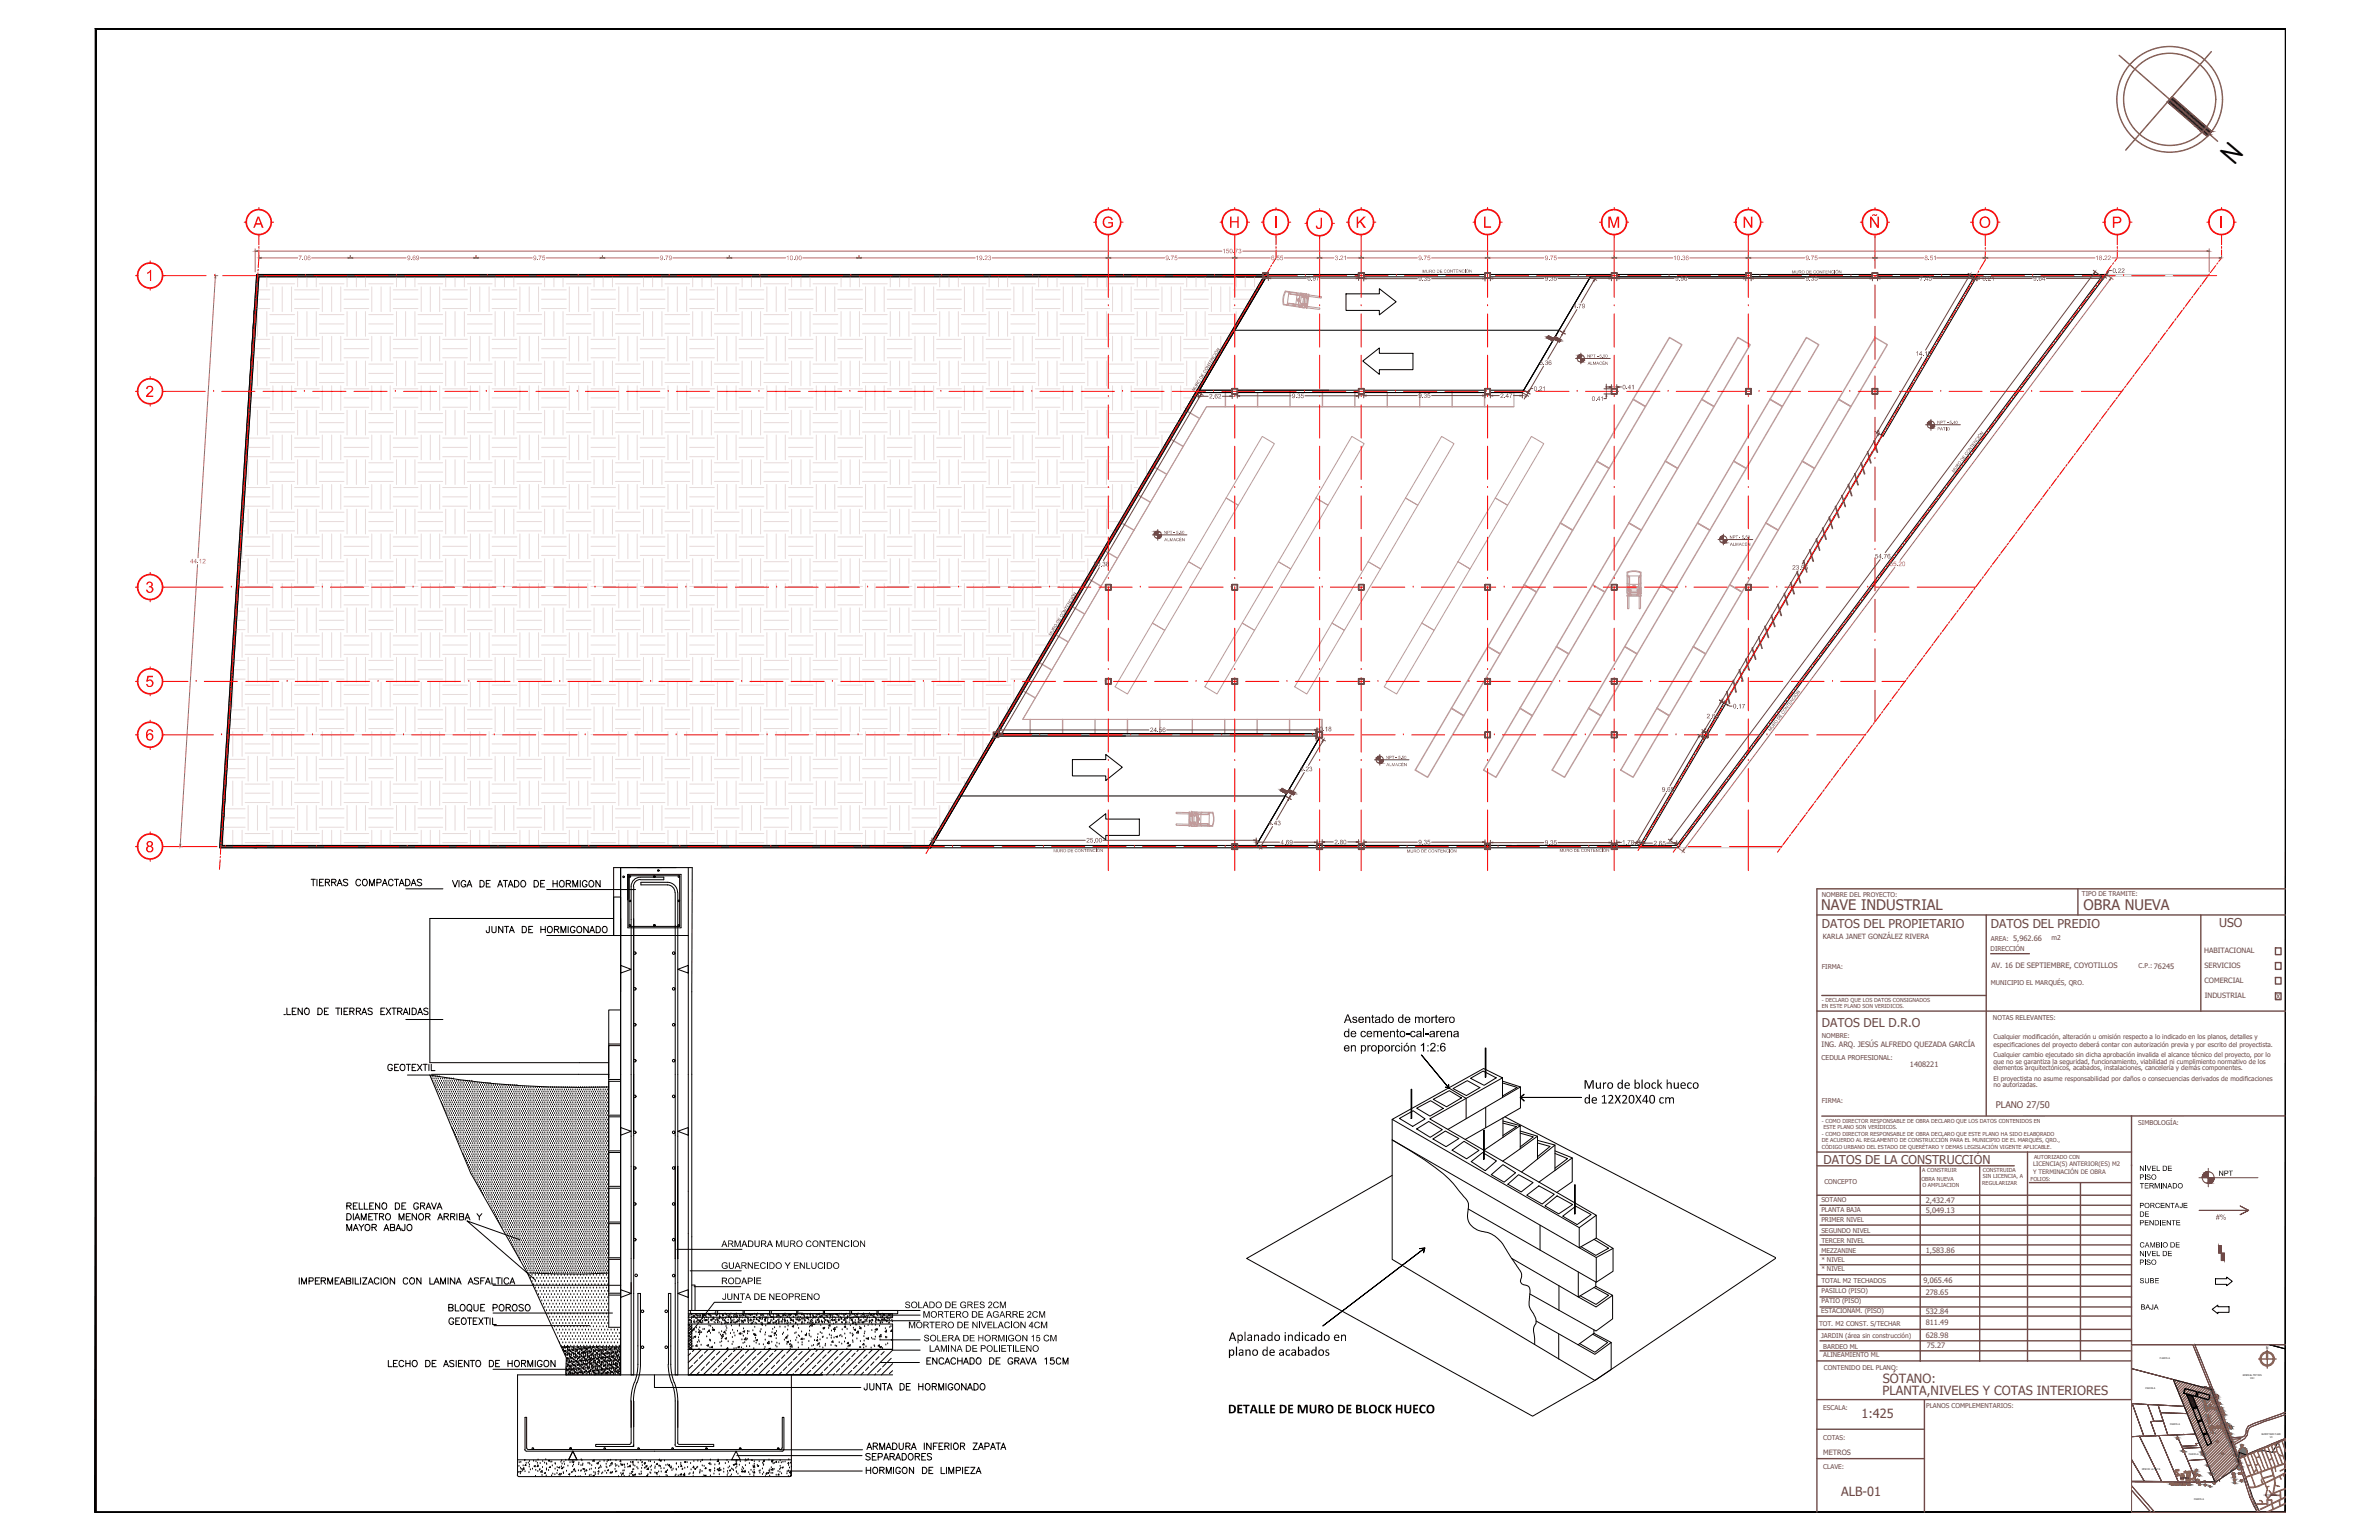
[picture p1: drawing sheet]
<svg xmlns="http://www.w3.org/2000/svg" width="432mm" height="279mm" viewBox="0 0 432 279" stroke-linecap="round" stroke-linejoin="round" font-family="sans-serif">
<defs><g id="words">
<text font-size="5.2" x="404.6" y="25.5" transform="rotate(130 404.6 25.5)">N</text>
<g font-size="3.2" fill="#f00">
<text x="46" y="41.3">A</text>
<text x="200" y="41.3">G</text>
<text x="223" y="41.3">H</text>
<text x="231.1" y="41.3">I</text>
<text x="238.8" y="41.5">J</text>
<text x="246" y="41.3">K</text>
<text x="269.2" y="41.3">L</text>
<text x="291.7" y="41.3">M</text>
<text x="316.3" y="41.3">N</text>
<text x="339.2" y="41.3">Ñ</text>
<text x="359.2" y="41.3">O</text>
<text x="383.3" y="41.3">P</text>
<text x="402.8" y="41.3">I</text>
<text x="26.4" y="51">1</text>
<text x="26.4" y="72">2</text>
<text x="26.4" y="107.5">3</text>
<text x="26.4" y="124.6">5</text>
<text x="26.4" y="134.3">6</text>
<text x="26.4" y="154.6">8</text>
</g>
<g font-size="3">
<text x="287.4" y="197.5">Muro de block hueco</text>
<text x="287.5" y="200.2">de 12X20X40 cm</text>
<text x="222.9" y="246">plano de acabados</text>
<text x="223" y="243.3">Aplanado indicado en</text>
<text x="222.9" y="256.4">DETALLE DE MURO DE BLOCK HUECO</text>
</g>
<g font-size="2.6" fill="#6b4747">
<text x="330.5" y="165.2">NAVE INDUSTRIAL</text>
<text x="378.2" y="165.1">OBRA NUEVA</text>
</g>
<g font-size="2.4">
<text x="243.9" y="185.6">Asentado de mortero</text>
<text x="243.8" y="188.2">de cemento-cal-arena</text>
<text x="243.8" y="190.8">en proporción 1:2:6</text>
</g>
<g font-size="2.3" fill="#6b4747">
<text x="341.8" y="250.9">SÓTANO:</text>
<text x="337.9" y="257.2">1:425</text>
<text x="341.7" y="253.1">PLANTA,NIVELES Y COTAS INTERIORES</text>
<text x="334.2" y="271.5">ALB-01</text>
</g>
<g font-size="2.2" fill="#6b4747">
<text x="330.7" y="168.4">DATOS DEL PROPIETARIO</text>
<text x="361.4" y="168.3">DATOS DEL PREDIO</text>
<text x="402.8" y="168.2">USO</text>
<text x="330.7" y="186.4">DATOS DEL D.R.O</text>
<text x="331" y="211.2">DATOS DE LA CONSTRUCCIÓN</text>
</g>
<g font-size="1.8">
<text x="130.9" y="226.2">ARMADURA MURO CONTENCION</text>
<text x="130.9" y="230.2">GUARNECIDO Y ENLUCIDO</text>
<text x="130.9" y="233">RODAPIE</text>
<text x="131.1" y="235.9">JUNTA DE NEOPRENO</text>
<text x="164.2" y="237.3">SOLADO DE GRES 2CM</text>
<text x="167.5" y="239.1">MORTERO DE AGARRE 2CM</text>
<text x="164.8" y="241">MORTERO DE NIVELACION 4CM</text>
<text x="167.6" y="243.3">SOLERA DE HORMIGON 15 CM</text>
<text x="168.7" y="245.3">LAMINA DE POLIETILENO</text>
</g>
<text font-size="1.7" fill="#6b4747" x="362.2" y="201.1">PLANO 27/50</text>
<g font-size="1.5">
<text x="388.3" y="212.4">NIVEL DE</text>
<text x="388.3" y="214">PISO</text>
<text x="388.4" y="215.6">TERMINADO</text>
<text x="402.7" y="213.3">NPT</text>
<text x="388.3" y="219.2">PORCENTAJE</text>
<text x="388.3" y="220.7">DE</text>
<text x="388.3" y="222.3">PENDIENTE</text>
<text x="388.3" y="226.3">CAMBIO DE</text>
<text x="388.3" y="227.9">NIVEL DE</text>
<text x="388.3" y="229.5">PISO</text>
<text x="388.3" y="232.8">SUBE</text>
<text x="388.5" y="237.6">BAJA</text>
</g>
<text font-size="1.5" fill="#684545" x="402.2" y="221.3">#%</text>
<g font-size="1.4" fill="#6b4747">
<text x="361.4" y="175.7">AV. 16 DE SEPTIEMBRE, COYOTILLOS</text>
<text x="330.6" y="190">ING. ARQ. JESÚS ALFREDO QUEZADA GARCÍA</text>
<text x="346.7" y="193.6">1408221</text>
<text x="349.5" y="220.1">5,049.13</text>
<text x="349.5" y="218.2">2,432.47</text>
<text x="349.5" y="227.4">1,583.86</text>
<text x="349.1" y="232.8">9,065.46</text>
<text x="349.5" y="238.4">532.84</text>
<text x="349.5" y="234.9">278.65</text>
<text x="349.5" y="242.7">628.98</text>
<text x="349.5" y="240.5">811.49</text>
<text x="349.7" y="244.6">75.27</text>
</g>
<g font-size="1.3" fill="#af6060">
<text x="54.2" y="47.2">7.06</text>
<text x="73.9" y="47.2">9.69</text>
<text x="96.8" y="47.2">9.75</text>
<text x="119.8" y="47.2">9.79</text>
<text x="142.7" y="47.2">10.00</text>
<text x="177.1" y="47.2">19.23</text>
<text x="211.5" y="47.2">9.75</text>
<text x="221.9" y="45.9">150.73</text>
<text x="230.7" y="47.2">6.55</text>
<text x="242.3" y="47.2">3.21</text>
<text x="257.4" y="47.2">9.75</text>
<text x="280.4" y="47.2">9.75</text>
<text x="303.7" y="47.2">10.36</text>
<text x="327.7" y="47.2">9.75</text>
<text x="349.3" y="47.2">8.51</text>
<text x="380.3" y="47.2">18.22</text>
<text x="34.5" y="102.2">44.12</text>
<text x="343" y="102.7">55.20</text>
</g>
<g font-size="1.3" fill="#684545">
<text x="237.3" y="50.9">6.97</text>
<text x="257.4" y="50.9">9.35</text>
<text x="280.4" y="50.9">9.35</text>
<text x="304" y="50.9">9.96</text>
<text x="327.7" y="50.9">9.35</text>
<text x="348.4" y="50.9">7.45</text>
<text x="359.8" y="50.9">0.21</text>
<text x="369" y="50.9">9.64</text>
<text x="383.4" y="49.5">0.22</text>
<text x="285.5" y="55.9">4.79</text>
<text x="347.7" y="64.5">14.15</text>
<text x="278.3" y="70.9">0.21</text>
<text x="279.4" y="66.2">5.36</text>
<text x="294.5" y="70.6">0.41</text>
<text x="219.5" y="72.3">2.62</text>
<text x="234.5" y="72.2">9.35</text>
<text x="257.4" y="72.2">9.35</text>
<text x="272.3" y="72.2">2.47</text>
<text x="288.9" y="72.7">0.41</text>
<text x="340.3" y="101.3">54.76</text>
<text x="198.5" y="102.8">30.38</text>
<text x="325.3" y="103.3">23.95</text>
<text x="309.8" y="130.3">2.65</text>
<text x="314.5" y="128.5">0.17</text>
<text x="208.7" y="132.8">24.56</text>
<text x="239.5" y="132.7">0.18</text>
<text x="236" y="139.9">5.23</text>
<text x="301.6" y="143.6">9.65</text>
<text x="230.3" y="149.7">4.43</text>
<text x="197.1" y="152.8">25.00</text>
<text x="232.4" y="153.2">4.69</text>
<text x="242.2" y="153.2">2.80</text>
<text x="257.4" y="153.2">9.35</text>
<text x="280.4" y="153.3">9.35</text>
<text x="294.4" y="153.2">1.78</text>
<text x="300.1" y="153.4">2.65</text>
</g>
<g font-size="1.3" fill="#6b4747">
<text x="330.8" y="170.4">KARLA JANET GONZÁLEZ RIVERA</text>
<text x="400.1" y="172.9">HABITACIONAL</text>
<text x="400.1" y="175.7">SERVICIOS</text>
<text x="400.1" y="178.4">COMERCIAL</text>
<text x="400.2" y="181.1">INDUSTRIAL</text>
<text x="413.1" y="181.2">X</text>
<text x="330.9" y="264">METROS</text>
</g>
<g font-size="1.2" fill="#6b4747">
<text x="330.7" y="162.8">NOMBRE DEL PROYECTO:</text>
<text x="377.9" y="162.6">TIPO DE TRAMITE:</text>
<text x="361.3" y="172.6">DIRECCIÓN</text>
<text x="361.4" y="170.7">AREA: 5,962.66</text>
<text x="372.4" y="170.6">m2</text>
<text x="330.7" y="175.7">FIRMA:</text>
<text x="361.4" y="178.7">MUNICIPIO EL MARQUÉS, QRO.</text>
<text x="388.2" y="175.7">C.P.: 76245</text>
<text x="361.7" y="185">NOTAS RELEVANTES:</text>
<text x="330.7" y="188.4">NOMBRE:</text>
<text x="361.8" y="188.5">Cualquier modificación, alteración u omisión respecto a lo indicado en los planos, detalles y</text>
<text x="361.8" y="189.9">especificaciones del proyecto deberá contar con autorización previa y por escrito del proyectista.</text>
<text x="361.8" y="191.7">Cualquier cambio ejecutado sin dicha aprobación invalida el alcance técnico del proyecto, por lo</text>
<text x="330.6" y="192.2">CEDULA PROFESIONAL:</text>
<text x="361.8" y="193">que no se garantiza la seguridad, funcionamiento, viabilidad ni cumplimiento normativo de los</text>
<text x="361.8" y="194.2">elementos arquitectónicos, acabados, instalaciones, cancelería y demás componentes.</text>
<text x="361.8" y="196.1">El proyectista no asume responsabilidad por daños o consecuencias derivados de modificaciones</text>
<text x="361.8" y="197.3">no autorizadas.</text>
<text x="330.7" y="200.1">FIRMA:</text>
<text x="388.1" y="204.1">SIMBOLOGÍA:</text>
<text x="331.1" y="214.8">CONCEPTO</text>
<text x="330.6" y="219.8">PLANTA BAJA</text>
<text x="330.6" y="218.1">SOTANO</text>
<text x="330.6" y="221.8">PRIMER NIVEL</text>
<text x="330.6" y="225.5">TERCER NIVEL</text>
<text x="330.6" y="223.6">SEGUNDO NIVEL</text>
<text x="330.6" y="227.3">MEZZANINE</text>
<text x="330.6" y="232.8">TOTAL M2 TECHADOS</text>
<text x="330.6" y="230.5">* NIVEL</text>
<text x="330.6" y="228.9">* NIVEL</text>
<text x="330.5" y="238.2">ESTACIONAM. (PISO)</text>
<text x="330.6" y="236.5">PATIO (PISO)</text>
<text x="330.6" y="234.7">PASILLO (PISO)</text>
<text x="330.2" y="240.6">TOT. M2 CONST. S/TECHAR</text>
<text x="330.5" y="242.7">JARDIN (área sin construcción)</text>
<text x="330.9" y="244.8">BARDEO ML</text>
<text x="330.9" y="246.3">ALINEAMIENTO ML</text>
<text x="331" y="248.5">CONTENIDO DEL PLANO:</text>
<text x="330.9" y="255.8">ESCALA:</text>
<text x="349.6" y="255.5">PLANOS COMPLEMENTARIOS:</text>
<text x="330.9" y="261.2">COTAS:</text>
<text x="330.9" y="266.5">CLAVE:</text>
</g>
<g font-size="1.1" fill="#6b4747">
<text x="369" y="211.6">LICENCIA(S) ANTERIOR(ES) M2</text>
<text x="369" y="213">Y TERMINACIÓN DE OBRA</text>
</g>
<g font-size="1" fill="#6b4747">
<text x="330.7" y="181.8">- DECLARO QUE LOS DATOS CONSIGNADOS</text>
<text x="330.7" y="182.9">EN ESTE PLANO SON VERIDICOS.</text>
<text x="330.7" y="203.8">- COMO DIRECTOR RESPONSABLE DE OBRA DECLARO QUE LOS DATOS CONTENIDOS EN</text>
<text x="330.7" y="206.1">- COMO DIRECTOR RESPONSABLE DE OBRA DECLARO QUE ESTE PLANO HA SIDO ELABORADO</text>
<text x="330.7" y="207.2">DE ACUERDO AL REGLAMENTO DE CONSTRUCCIÓN PARA EL MUNICIPIO DE EL MARQUÉS, QRO.,</text>
<text x="330.7" y="208.4">CÓDIGO URBANO DEL ESTADO DE QUERÉTARO Y DEMAS LEGISLACIÓN VIGENTE APLICABLE.</text>
<text x="331" y="204.9">ESTE PLANO SON VERÍDICOS.</text>
<text x="348.7" y="214.2">OBRA NUEVA</text>
<text x="348.9" y="212.7">A CONSTRUIR</text>
<text x="348.9" y="215.4">O AMPLIACION</text>
<text x="359.8" y="214.9">REGULARIZAR</text>
<text x="359.9" y="213.8">SIN LICENCIA, A</text>
<text x="359.9" y="212.7">CONSTRUIDA</text>
<text x="368.6" y="214.3">FOLIOS:</text>
<text x="369.2" y="210.3">AUTORIZADO CON</text>
</g>
<g font-size=".9" fill="#684545">
<text x="258.2" y="49.5">MURO DE CONTENCIÓN</text>
<text x="325.2" y="49.6">MURO DE CONTENCIÓN</text>
<text x="288.1" y="64.9">NPT - 5.50</text>
<text x="216.7" y="71" transform="rotate(-59 216.7 71)">MURO DE CONTENCIÓN</text>
<text x="288.2" y="66.2">ALMACÉN</text>
<text x="351.6" y="76.9">NPT - 5.40</text>
<text x="351.6" y="78.1">PATIO</text>
<text x="354.6" y="85.8" transform="rotate(-53 354.6 85.8)">MURO DE CONTENCIÓN</text>
<text x="211.2" y="96.9">NPT - 5.50</text>
<text x="211.3" y="98.2">ALMACÉN</text>
<text x="313.9" y="97.7">NPT - 5.50</text>
<text x="314" y="99">ALMACÉN</text>
<text x="190.8" y="115.4" transform="rotate(-59 190.8 115.4)">MURO DE CONTENCIÓN</text>
<text x="251.5" y="137.7">NPT - 5.50</text>
<text x="321.4" y="132.7" transform="rotate(-53 321.4 132.7)">MURO DE CONTENCIÓN</text>
<text x="251.6" y="139">ALMACÉN</text>
<text x="191.2" y="154.6">MURO DE CONTENCIÓN</text>
<text x="255.4" y="154.7">MURO DE CONTENCIÓN</text>
<text x="283.1" y="154.6">MURO DE CONTENCIÓN</text>
</g>
<text font-size=".7" x="411.3" y="244.8">N</text>
<g font-size=".5">
<text x="392" y="246.5">PARCELA</text>
<text x="407.1" y="249.7">GENERAL MOTORS</text>
<text x="408.4" y="250.2">VDC</text>
<text x="389.4" y="252">PARCELA</text>
<text x="393.9" y="258.5">PARCELA</text>
<text x="397.3" y="263.9">PARCELA</text>
<text x="410.5" y="260.3">QUERETARO PARK</text>
<text x="412" y="260.8">VII</text>
<text x="388.8" y="266.7">RENCHO LA JOYA</text>
<text x="395.7" y="268.3">ALCEGA</text>
<text x="398.2" y="272.1">PARCELA</text>
<text x="410.9" y="271.4">COYOTILLOS</text>
</g>
<g font-size=".2">
<text x="398.7" y="245.3" transform="rotate(68 398.7 245.3)">CARRETERA 500</text>
<text x="401.1" y="251.3" transform="rotate(68 401.1 251.3)">CARRETERA 500</text>
<text x="405.7" y="261.1" transform="rotate(-2 405.7 261.1)">COYOTILLOS</text>
<text x="405.8" y="263.8" transform="rotate(69 405.8 263.8)">CARRETERA 500</text>
<text x="399.7" y="269">AV. 16 DE SEPTIEMBRE</text>
<text x="403.6" y="268" transform="rotate(-36 403.6 268)">AV. 16 DE SEPTIEMBRE</text>
<text x="407.2" y="267.9" transform="rotate(70 407.2 267.9)">CARRETERA 500</text>
<text x="408.9" y="272.4" transform="rotate(69 408.9 272.4)">CARRETERA 500</text>
</g>
</g></defs>
<!-- layer: 0 -->
<g fill="none" stroke="#000" stroke-width=".18">
<path d="M47 50.2h182.4l-60.7 103.2h-128.4zM224.1 59.9h58.9M229.8 50.2h16.8M246.6 49.8h-16.5l-12.4 21M247.5 49.8h22M247.5 50.2h22M270.5 50.2h22h-3.8l-12.4 21h-5.8h5.8M270.5 49.8h22M293.5 49.8h23.4M293.5 50.2h23.4M317.8 49.8h22.1M317.8 50.2h22.1"/>
<path d="M359 49.8l-17.2 29.3-.4-.2 16.9-28.7h-17.5h40.7l-77.2 103.2h-6.2l15.1-25.7-.3-.2-15.3 25.9h-69.3M375.6 49.8h-34.8h41.5l-77.8 104h-135.6l11.9-20.3M217.5 71.2h6.1h-6.1l-36.4 61.9h58M217.7 70.8l12.4-21h-183.5l-6.7 104h129l11.9-20.3M217.7 70.8h5.9M217.7 70.8l-36.9 62.7M224.6 70.8h22M224.6 71.2h22M247.5 70.8h22M247.5 71.2h22M270.5 70.8h6.1M276.6 70.8l12.1-20.6-12.4 21"/>
<path d="M276.6 70.8l-.3 .4M180.8 133.5h58.3M181.1 133.1h57.8M56.5 159.5h.7M56.9 159.5v1.2M57.5 159.5v1.2M58.7 159.5h-.7v1.2h.7M63.1 159.7l-.3-.2-.5 .2 .1 .3 .7 .4a.45 .45 0 0 1-.3 .3 .45 .45 0 0 1-.5-.2M65.4 159.8a.48 .48 0 0 0-.6-.2 .48 .48 0 0 0-.2 .6 .43 .43 0 0 0 .3 .5 .43 .43 0 0 0 .5-.3M66 159.6a.57 .57 0 0 1 .7 .2 .57 .57 0 0 1-.2 .7 .51 .51 0 0 1-.7 0 .51 .51 0 0 1 0-.7zM71.3 159.8v-.1a.47 .47 0 0 0-.6-.1 .47 .47 0 0 0-.2 .6l.3 .5h.3l.2-.3M71.6 159.5h.7"/>
<path d="M72 159.5v1.2M73.6 159.5a.65 .65 0 0 1 .7 .3 .65 .65 0 0 1 0 .7l-.3 .2h-.4zM76.5 159.7l-.3-.2-.5 .2 .2 .3 .6 .4a.45 .45 0 0 1-.3 .3 .45 .45 0 0 1-.5-.2M82.1 159.7l.5 1.2 .5-1.2M83.3 159.7v1.2M87.1 159.7h.4a.64 .64 0 0 1 .4 .6 .64 .64 0 0 1-.4 .6h-.4zM89 159.7h-.7v1.2h.7M91.4 159.7h.7M91.7 159.7v1.2M93.4 159.7a.65 .65 0 0 1 .7 .4 .65 .65 0 0 1-.2 .8h-.5zM94.6 159.9l.2-.2a.58 .58 0 0 1 .6 .7 .58 .58 0 0 1-.7 .5l-.2-.4zM96.9 159.7h.5a.64 .64 0 0 1 .4 .6 .64 .64 0 0 1-.4 .6h-.5z"/>
<path d="M98.8 159.7h-.7v1.2h.7M100.4 159.7v1.2M101.1 159.7v1.2M101.6 159.9l.3-.2a.58 .58 0 0 1 .5 .7 .58 .58 0 0 1-.6 .5l-.3-.4zM105.3 159.7v1.2M107 159.9l.2-.2a.58 .58 0 0 1 .6 .7 .58 .58 0 0 1-.7 .5l-.2-.4zM108.9 159.7v1.2l-.7-1.2v1.2M112.6 157.4v92M114 158.6h9.6v9.7h-9.6zM114.2 158.9h9.2v9.2h-9.2zM116.2 159.1a1.67 1.67 0 0 0-1.6 1.7M116.2 159.6a1.25 1.25 0 0 0-1.2 1.2"/>
<path d="M116.2 159.1h4.3v.5h-4.3M124.9 157.4v92h-31v18.2M169.2 153.4h69.3M174.5 144.4h58.8M228.2 153.1l11.3-19.3-11.5 19.6M239.4 153.4h34.9M275.3 153.4h22M58 160.1h.4M59.1 160.1l.7-.1v-.3l-.7-.2v1.2M59.4 160.1l.4 .6M60.2 160.1l.7-.1 .1-.3-.1-.1-.7-.1v1.2M60.6 160.1l.4 .6"/>
<path d="M61.2 160.7l.4-1.2 .5 1.2M61.4 160.3h.5M67.1 160.7v-1.2l.4 1.2 .4-1.2v1.2M68.4 160.2l.7-.2v-.3l-.7-.2v1.2M69.4 160.7l.5-1.2 .4 1.2M69.6 160.3h.5M72.5 160.7l.4-1.2 .5 1.2M72.6 160.3h.6M73.7 161.3h6.7M74.6 160.7l.5-1.2 .4 1.2M74.8 160.3h.6M84.5 160a.43 .43 0 0 0-.5-.3 .43 .43 0 0 0-.3 .5v.3a.42 .42 0 0 0 .4 .4 .42 .42 0 0 0 .4-.4h-.3"/>
<path d="M84.8 160.9l.4-1.2 .4 1.2M84.9 160.5h.6M88.3 160.3h.4M88.8 168.1v1h-.5v-.3M89.3 168.1v.8l.3 .3 .4-.1v-1M90.3 160.9l.5-1.2 .4 1.2M90.5 160.5h.6M91.3 168.1v1.1l-.8-1.1v1.1M91.6 168.1h.7M91.9 168.1v1.1M92.2 160.9l.5-1.2 .4 1.2M92.4 160.5h.6"/>
<path d="M92.5 169.2l.4-1.1 .4 1.1M92.6 168.8h.6M94.8 168.1h.4a.61 .61 0 0 1 .4 .5 .61 .61 0 0 1-.4 .6h-.4zM96 168.6h.4M96.7 168.1h-.7v1.1h.7M98.1 160.3h.5M98.2 168.6h.8M98.2 168.1v1.1M99 168.1v1.1M99.2 169.7h25.7M99.2 161.4h16.2M100.4 160.3h.7"/>
<path d="M100.6 168.6h.7l.1-.3-.1-.2h-.7v1.1M101 168.6l.4 .6M101.8 169.2v-1.1l.4 1.1 .5-1.1v1.1M102.8 160.3l.7-.1v-.3l-.7-.2v1.2M103.1 168.1v1.1M103.2 160.3l.4 .6M104 160.9v-1.2l.4 1.2 .5-1.2v1.2M104.4 168.3l-.3-.2a.56 .56 0 0 0-.6 .6 .56 .56 0 0 0 .7 .5l.2-.4h-.3M106.6 160a.43 .43 0 0 0-.5-.3 .43 .43 0 0 0-.4 .5v.3a.42 .42 0 0 0 .4 .4 .42 .42 0 0 0 .5-.4h-.3M106.8 168.1v1.1l-.8-1.1v1.1M107 169.2l.5-1.1 .4 1.1M107.2 168.8h.5"/>
<path d="M108.2 168.1h.4a.61 .61 0 0 1 .4 .5 .61 .61 0 0 1-.4 .6h-.4zM109.4 168.2l.2-.1a.56 .56 0 0 1 .6 .6 .56 .56 0 0 1-.6 .5l-.3-.4zM111.4 162.7h1.2v7h-1.2zM111.4 169.7v-12.3h14.2v80.4h-.6M111.4 166.6h-33.4v26.2h32.5M112.6 175.1l2 .8-2 .6zM114.6 160.8v88.6M115 160.8v34.1M122.5 161.9a1.38 1.38 0 0 0-1.4-1.4h-4.8v-.4h4.9a1.84 1.84 0 0 1 1.8 1.8M122.6 161.9v87.5M123 175.9l1.9-.8v1.4zM123 161.9v49.7"/>
<path d="M51.5 184.1h.3M52.1 182.9v1.2h.6M53 183.5h.5M53.8 182.9h-.8v1.2h.8M54.9 182.9v1.2l-.8-1.2v1.2M55.4 183.1a.51 .51 0 0 1 .7 0 .51 .51 0 0 1 0 .7 .43 .43 0 0 1-.5 .3 .43 .43 0 0 1-.4-.5zM57.7 182.9a.65 .65 0 0 1 .7 .3 .65 .65 0 0 1-.1 .8l-.6 .1zM58.9 183.5h.4M59.6 182.9h-.7v1.2h.7M60.9 182.9h.8M61.3 182.9v1.2M62 182.9v1.2"/>
<path d="M62.4 183.5h.5M63.2 182.9h-.8v1.2h.8M63.5 183.5l.7-.1v-.4l-.7-.1v1.2M63.9 183.5l.4 .6M64.7 183.5l.7-.1v-.4l-.7-.1v1.2M65.1 183.5l.3 .6M65.7 184.1l.4-1.2 .4 1.2M65.8 183.7h.6M67.6 183.1l-.2-.1a.38 .38 0 0 0-.6 .2l.8 .5v.2l-.3 .2-.5-.2M69.1 183.5h.5M69.9 182.9h-.8v1.2h.8M70.1 182.9l.8 1.2"/>
<path d="M70.9 182.9l-.8 1.2M71.1 182.9h.8M71.2 193.4a.42 .42 0 0 0-.5-.3 .42 .42 0 0 0-.3 .4v.3a.4 .4 0 0 0 .4 .4 .4 .4 0 0 0 .4-.4h-.2M71.5 182.9v1.2M71.6 193.6h.5M72.2 183.5h.5l.3-.4-.3-.2h-.5v1.2M72.3 193.1h-.7v1.1h.7M72.6 183.5l.4 .6M72.7 193.2l.2-.1a.56 .56 0 0 1 .6 .6 .56 .56 0 0 1-.6 .5l-.3-.4zM73.2 184.1l.4-1.2 .5 1.2M73.4 183.7h.5M73.7 185h6.7"/>
<path d="M73.7 193.1h.8M74 195h4M74.1 193.1v1.1M74.3 182.9v1.2M74.8 182.9a.65 .65 0 0 1 .7 .3 .65 .65 0 0 1-.1 .8l-.6 .1zM74.8 193.6h.4M75.5 193.1h-.7v1.1h.7M75.8 193.1l.8 1.1M75.8 184.1l.4-1.2 .5 1.2M76 183.7h.5M76.6 193.1l-.8 1.1M76.8 193.1h.8"/>
<path d="M77.2 193.1v1.1M77.7 183.1a.39 .39 0 0 0-.5-.2 .39 .39 0 0 0-.2 .4l.6 .3 .1 .3-.3 .2-.5-.2M77.9 193.1v1.1M78 195a160.3 160.3 0 0 0 32.5 2.2M78 195l7.4 17.8 10.3 18.1M78.2 195.4h.1M78.3 193.1v1.1h.7M78.3 194.9h32.2M78.4 195.8h.1M78.6 195.4h.1M78.6 196.2h.1M78.8 195.8h.1"/>
<path d="M78.8 196.6h.1M79 195.4h.1M79 196.2h.1M79 196.9h.1M79.2 195.8h.1M79.2 196.6h.1M79.2 197.3h.1M79.4 195.4h.1M79.4 196.2h.1M79.4 196.9h.1M79.4 197.8h.1M79.5 195.8h.1"/>
<path d="M79.5 196.6h.1M79.5 197.3h.1M79.5 198.1h.1M79.8 195.4h.1M79.8 196.2h.1M79.8 196.9h.1M79.8 197.8h.1M79.8 198.5h.1M80 195.8h.1M80 196.6h.1M80 197.3h.1M80 198.1h.1"/>
<path d="M80 198.9h.1M80.1 196.2h.1M80.1 196.9h.1M80.1 197.8h.1M80.1 198.5h.1M80.1 199.3h.1M80.3 195.8h.1M80.3 196.6h.1M80.3 197.3h.1M80.3 198.1h.1M80.3 198.9h.1M80.3 199.7h.1"/>
<path d="M80.6 196.2h.1M80.6 196.9h.1M80.6 197.8h.1M80.6 198.5h.1M80.6 199.3h.1M80.7 195.8h.1M80.7 196.6h.1M80.7 197.3h.1M80.7 198.1h.1M80.7 198.9h.1M80.7 199.7h.1M80.9 196.2h.1"/>
<path d="M80.9 196.9h.1M80.9 197.8h.1M80.9 198.5h.1M80.9 199.3h.1M81.1 195.8h.1M81.1 196.6h.1M81.1 197.3h.1M81.1 198.1h.1M81.1 198.9h.1M81.1 199.7h.1M81.3 196.2h.1M81.3 196.9h.1"/>
<path d="M81.3 197.8h.1M81.3 198.5h.1M81.3 199.3h.1M81.5 195.8h.1M81.5 196.6h.1M81.5 197.3h.1M81.5 198.1h.1M81.5 198.9h.1M81.5 199.7h.1M81.7 196.2h.1M81.7 196.9h.1M81.7 197.8h.1"/>
<path d="M81.7 198.5h.1M81.7 199.3h.1M81.9 195.8h.1M81.9 196.6h.1M81.9 197.3h.1M81.9 198.1h.1M81.9 198.9h.1M81.9 199.7h.1M82.1 196.2h.1M82.1 196.9h.1M82.1 197.8h.1M82.1 198.5h.1"/>
<path d="M82.1 199.3h.1M82.3 195.8h.1M82.3 196.6h.1M82.3 197.3h.1M82.3 198.1h.1M82.3 198.9h.1M82.3 199.7h.1M82.5 196.2h.1M82.5 196.9h.1M82.5 197.8h.1M82.5 198.5h.1M82.5 199.3h.1"/>
<path d="M82.7 196.6h.1M82.7 197.3h.1M82.7 198.1h.1M82.7 198.9h.1M82.7 199.7h.1M82.9 196.2h.1M82.9 196.9h.1M82.9 197.8h.1M82.9 198.5h.1M82.9 199.3h.1M83.1 196.6h.1M83.1 197.3h.1"/>
<path d="M83.1 198.1h.1M83.1 198.9h.1M83.1 199.7h.1M83.3 196.2h.1M83.3 196.9h.1M83.3 197.8h.1M83.3 198.5h.1M83.3 199.3h.1M83.5 196.6h.1M83.5 197.3h.1M83.5 198.1h.1M83.5 198.9h.1"/>
<path d="M83.5 199.7h.1M83.7 196.2h.1M83.7 196.9h.1M83.7 197.8h.1M83.7 198.5h.1M83.7 199.3h.1M83.9 196.6h.1M83.9 197.3h.1M83.9 198.1h.1M83.9 198.9h.1M83.9 199.7h.1M84.1 196.2h.1"/>
<path d="M84.1 196.9h.1M84.1 197.8h.1M84.1 198.5h.1M84.1 199.3h.1M84.2 196.6h.1M84.2 197.3h.1M84.2 198.1h.1M84.2 198.9h.1M84.2 199.7h.1M84.5 196.2h.1M84.5 196.9h.1M84.5 197.8h.1"/>
<path d="M84.5 198.5h.1M84.5 199.3h.1M84.7 196.6h.1M84.7 197.3h.1M84.7 198.1h.1M84.7 198.9h.1M84.7 199.7h.1M84.8 196.2h.1M84.8 196.9h.1M84.8 197.8h.1M84.8 198.5h.1M84.8 199.3h.1"/>
<path d="M85 196.6h.1M85 197.3h.1M85 198.1h.1M85 198.9h.1M85 199.7h.1M85.2 196.2h.1M85.2 196.9h.1M85.2 197.8h.1M85.2 198.5h.1M85.2 199.3h.1M85.4 196.6h.1M85.4 197.3h.1"/>
<path d="M85.4 198.1h.1M85.4 198.9h.1M85.4 199.7h.1M85.6 196.2h.1M85.6 196.9h.1M85.6 197.8h.1M85.6 198.5h.1M85.6 199.3h.1M85.8 196.6h.1M85.8 197.3h.1M85.8 198.1h.1M85.8 198.9h.1"/>
<path d="M85.8 199.7h.1M86 196.9h.1M86 197.8h.1M86 198.5h.1M86 199.3h.1M86.2 196.6h.1M86.2 197.3h.1M86.2 198.1h.1M86.2 198.9h.1M86.2 199.7h.1M86.4 196.9h.1M86.4 197.8h.1"/>
<path d="M86.4 198.5h.1M86.4 199.3h.1M86.6 196.6h.1M86.6 197.3h.1M86.6 198.1h.1M86.6 198.9h.1M86.6 199.7h.1M86.8 196.9h.1M86.8 197.8h.1M86.8 198.5h.1M86.8 199.3h.1M87 196.6h.1"/>
<path d="M87 197.3h.1M87 198.1h.1M87 198.9h.1M87 199.7h.1M87.2 196.9h.1M87.2 197.8h.1M87.2 198.5h.1M87.2 199.3h.1M87.4 196.6h.1M87.4 197.3h.1M87.4 198.1h.1M87.4 198.9h.1"/>
<path d="M87.4 199.7h.1M87.6 196.9h.1M87.6 197.8h.1M87.6 198.5h.1M87.6 199.3h.1M87.8 196.6h.1M87.8 197.3h.1M87.8 198.1h.1M87.8 198.9h.1M87.8 199.7h.1M88 196.9h.1M88 197.8h.1"/>
<path d="M88 198.5h.1M88 199.3h.1M88.2 196.6h.1M88.2 197.3h.1M88.2 198.1h.1M88.2 198.9h.1M88.2 199.7h.1M88.3 196.9h.1M88.3 197.8h.1M88.3 198.5h.1M88.3 199.3h.1M88.6 196.6h.1"/>
<path d="M88.6 197.3h.1M88.6 198.1h.1M88.6 198.9h.1M88.6 199.7h.1M88.7 196.9h.1M88.7 197.8h.1M88.7 198.5h.1M88.7 199.3h.1M88.9 196.6h.1M88.9 197.3h.1M88.9 198.1h.1M88.9 198.9h.1"/>
<path d="M88.9 199.7h.1M89.2 196.9h.1M89.2 197.8h.1M89.2 198.5h.1M89.2 199.3h.1M89.3 197.3h.1M89.3 198.1h.1M89.3 198.9h.1M89.3 199.7h.1M89.5 196.9h.1M89.5 197.8h.1M89.5 198.5h.1"/>
<path d="M89.5 199.3h.1M89.7 197.3h.1M89.7 198.1h.1M89.7 198.9h.1M89.7 199.7h.1M89.9 196.9h.1M89.9 197.8h.1M89.9 198.5h.1M89.9 199.3h.1M90.1 197.3h.1M90.1 198.1h.1M90.1 198.9h.1"/>
<path d="M90.1 199.7h.1M90.3 196.9h.1M90.3 197.8h.1M90.3 198.5h.1M90.3 199.3h.1M90.5 197.3h.1M90.5 198.1h.1M90.5 198.9h.1M90.5 199.7h.1M90.7 196.9h.1M90.7 197.8h.1M90.7 198.5h.1"/>
<path d="M90.7 199.3h.1M90.9 197.3h.1M90.9 198.1h.1M90.9 198.9h.1M90.9 199.7h.1M91.1 196.9h.1M91.1 197.8h.1M91.1 198.5h.1M91.1 199.3h.1M91.3 197.3h.1M91.3 198.1h.1M91.3 198.9h.1"/>
<path d="M91.3 199.7h.1M91.5 196.9h.1M91.5 197.8h.1M91.5 198.5h.1M91.5 199.3h.1M91.7 197.3h.1M91.7 198.1h.1M91.7 198.9h.1M91.7 199.7h.1M91.9 196.9h.1M91.9 197.8h.1M91.9 198.5h.1"/>
<path d="M91.9 199.3h.1M92.1 197.3h.1M92.1 198.1h.1M92.1 198.9h.1M92.1 199.7h.1M92.3 196.9h.1M92.3 197.8h.1M92.3 198.5h.1M92.3 199.3h.1M92.5 197.3h.1M92.5 198.1h.1M92.5 198.9h.1"/>
<path d="M92.5 199.7h.1M92.7 196.9h.1M92.7 197.8h.1M92.7 198.5h.1M92.7 199.3h.1M92.8 197.3h.1M92.8 198.1h.1M92.8 198.9h.1M92.8 199.7h.1M93 196.9h.1M93 197.8h.1M93 198.5h.1"/>
<path d="M93 199.3h.1M93.3 197.3h.1M93.3 198.1h.1M93.3 198.9h.1M93.3 199.7h.1M93.4 196.9h.1M93.4 197.8h.1M93.4 198.5h.1M93.4 199.3h.1M93.6 197.3h.1M93.6 198.1h.1M93.6 198.9h.1"/>
<path d="M93.6 199.7h.1M93.8 196.9h.1M93.8 197.8h.1M93.8 198.5h.1M93.8 199.3h.1M94 197.3h.1M94 198.1h.1M94 198.9h.1M94 199.7h.1M94.2 197.8h.1M94.2 198.5h.1M94.2 199.3h.1"/>
<path d="M94.4 197.3h.1M94.4 198.1h.1M94.4 198.9h.1M94.4 199.7h.1M94.6 197.8h.1M94.6 198.5h.1M94.6 199.3h.1M94.8 197.3h.1M94.8 198.1h.1M94.8 198.9h.1M94.8 199.7h.1M95 197.8h.1"/>
<path d="M95 198.5h.1M95 199.3h.1M95.2 197.3h.1M95.2 198.1h.1M95.2 198.9h.1M95.2 199.7h.1M95.4 197.8h.1M95.4 198.5h.1M95.4 199.3h.1M95.6 197.3h.1M95.6 198.1h.1M95.6 198.9h.1"/>
<path d="M95.6 199.7h.1M95.8 197.8h.1M95.8 198.5h.1M95.8 199.3h.1M96 197.3h.1M96 198.1h.1M96 198.9h.1M96 199.7h.1M96.2 197.8h.1M96.2 198.5h.1M96.2 199.3h.1M96.4 197.3h.1"/>
<path d="M96.4 198.1h.1M96.4 198.9h.1M96.4 199.7h.1M96.6 197.8h.1M96.6 198.5h.1M96.6 199.3h.1M96.8 197.3h.1M96.8 198.1h.1M96.8 198.9h.1M96.8 199.7h.1M96.9 197.8h.1M96.9 198.5h.1"/>
<path d="M96.9 199.3h.1M97.2 197.3h.1M97.2 198.1h.1M97.2 198.9h.1M97.2 199.7h.1M97.4 197.8h.1M97.4 198.5h.1M97.4 199.3h.1M97.5 197.3h.1M97.5 198.1h.1M97.5 198.9h.1M97.5 199.7h.1"/>
<path d="M97.7 197.8h.1M97.7 198.5h.1M97.7 199.3h.1M97.9 197.3h.1M97.9 198.1h.1M97.9 198.9h.1M97.9 199.7h.1M98.1 197.8h.1M98.1 198.5h.1M98.1 199.3h.1M98.3 197.3h.1M98.3 198.1h.1"/>
<path d="M98.3 198.9h.1M98.3 199.7h.1M98.5 197.8h.1M98.5 198.5h.1M98.5 199.3h.1M98.7 197.3h.1M98.7 198.1h.1M98.7 198.9h.1M98.7 199.7h.1M98.9 197.8h.1M98.9 198.5h.1M98.9 199.3h.1"/>
<path d="M99.1 197.3h.1M99.1 198.1h.1M99.1 198.9h.1M99.1 199.7h.1M99.3 197.8h.1M99.3 198.5h.1M99.3 199.3h.1M99.5 197.3h.1M99.5 198.1h.1M99.5 198.9h.1M99.5 199.7h.1M99.7 197.8h.1"/>
<path d="M99.7 198.5h.1M99.7 199.3h.1M99.9 197.3h.1M99.9 198.1h.1M99.9 198.9h.1M99.9 199.7h.1M100.1 197.8h.1M100.1 198.5h.1M100.1 199.3h.1M100.3 197.3h.1M100.3 198.1h.1M100.3 198.9h.1"/>
<path d="M100.3 199.7h.1M100.5 197.8h.1M100.5 198.5h.1M100.5 199.3h.1M100.7 197.3h.1M100.7 198.1h.1M100.7 198.9h.1M100.7 199.7h.1M100.9 197.8h.1M100.9 198.5h.1M100.9 199.3h.1M101 197.3h.1"/>
<path d="M101 198.1h.1M101 198.9h.1M101 199.7h.1M101.3 197.8h.1M101.3 198.5h.1M101.3 199.3h.1M101.4 197.3h.1M101.4 198.1h.1M101.4 198.9h.1M101.4 199.7h.1M101.6 197.8h.1M101.6 198.5h.1"/>
<path d="M101.6 199.3h.1M101.9 197.3h.1M101.9 198.1h.1M101.9 198.9h.1M101.9 199.7h.1M102 197.8h.1M102 198.5h.1M102 199.3h.1M102.2 197.3h.1M102.2 198.1h.1M102.2 198.9h.1M102.2 199.7h.1"/>
<path d="M102.4 197.8h.1M102.4 198.5h.1M102.4 199.3h.1M102.6 197.3h.1M102.6 198.1h.1M102.6 198.9h.1M102.6 199.7h.1M102.8 197.8h.1M102.8 198.5h.1M102.8 199.3h.1M103 197.3h.1M103 198.1h.1"/>
<path d="M103 198.9h.1M103 199.7h.1M103.2 197.8h.1M103.2 198.5h.1M103.2 199.3h.1M103.4 197.3h.1M103.4 198.1h.1M103.4 198.9h.1M103.4 199.7h.1M103.6 197.8h.1M103.6 198.5h.1M103.6 199.3h.1"/>
<path d="M103.8 197.3h.1M103.8 198.1h.1M103.8 198.9h.1M103.8 199.7h.1M104 197.8h.1M104 198.5h.1M104 199.3h.1M104.2 197.3h.1M104.2 198.1h.1M104.2 198.9h.1M104.2 199.7h.1M104.4 197.8h.1"/>
<path d="M104.4 198.5h.1M104.4 199.3h.1M104.6 197.3h.1M104.6 198.1h.1M104.6 198.9h.1M104.6 199.7h.1M104.8 197.8h.1M104.8 198.5h.1M104.8 199.3h.1M105 197.3h.1M105 198.1h.1M105 198.9h.1"/>
<path d="M105 199.7h.1M105.2 197.8h.1M105.2 198.5h.1M105.2 199.3h.1M105.4 197.3h.1M105.4 198.1h.1M105.4 198.9h.1M105.4 199.7h.1M105.5 197.8h.1M105.5 198.5h.1M105.5 199.3h.1M105.7 197.3h.1"/>
<path d="M105.7 198.1h.1M105.7 198.9h.1M105.7 199.7h.1M106 197.8h.1M106 198.5h.1M106 199.3h.1M106.1 197.3h.1M106.1 198.1h.1M106.1 198.9h.1M106.1 199.7h.1M106.3 197.8h.1M106.3 198.5h.1"/>
<path d="M106.3 199.3h.1M106.5 197.3h.1M106.5 198.1h.1M106.5 198.9h.1M106.5 199.7h.1M106.7 197.8h.1M106.7 198.5h.1M106.7 199.3h.1M106.9 197.3h.1M106.9 198.1h.1M106.9 198.9h.1M106.9 199.7h.1"/>
<path d="M107.1 197.8h.1M107.1 198.5h.1M107.1 199.3h.1M107.3 197.3h.1M107.3 198.1h.1M107.3 198.9h.1M107.3 199.7h.1M107.5 197.8h.1M107.5 198.5h.1M107.5 199.3h.1M107.7 197.3h.1M107.7 198.1h.1"/>
<path d="M107.7 198.9h.1M107.7 199.7h.1M107.9 197.8h.1M107.9 198.5h.1M107.9 199.3h.1M108.1 197.3h.1M108.1 198.1h.1M108.1 198.9h.1M108.1 199.7h.1M108.3 197.8h.1M108.3 198.5h.1M108.3 199.3h.1"/>
<path d="M108.5 197.3h.1M108.5 198.1h.1M108.5 198.9h.1M108.5 199.7h.1M108.7 197.8h.1M108.7 198.5h.1M108.7 199.3h.1M108.9 197.3h.1M108.9 198.1h.1M108.9 198.9h.1M108.9 199.7h.1M109.1 197.8h.1"/>
<path d="M109.1 198.5h.1M109.1 199.3h.1M109.3 197.3h.1M109.3 198.1h.1M109.3 198.9h.1M109.3 199.7h.1M109.5 197.8h.1M109.5 198.5h.1M109.5 199.3h.1M109.6 197.3h.1M109.6 198.1h.1M109.6 198.9h.1"/>
<path d="M109.6 199.7h.1M109.9 197.8h.1M109.9 198.5h.1M109.9 199.3h.1M110.1 197.3h.1M110.1 198.1h.1M110.1 198.9h.1M110.1 199.7h.1M110.2 197.8h.1M110.2 198.5h.1M110.2 199.3h.1M110.4 197.3h.1"/>
<path d="M110.4 198.1h.1M110.4 198.9h.1M110.4 199.7h.1M110.5 195.6v-.7v7.1M110.5 189.4h2.1M110.5 195.8h2.1M112.6 183.2h-2.1v11.7M112.6 189.7h-2.1v5.2M112.6 196.2h-2.1v18.7M256.1 197.6h.1v5.3h-.1zM260.1 199.4l3-1.5 2.2 1.3-2.7 1.6zM262.9 197.4v-.7v.7l-.6-.2 .7 .2-5-6 4.9 6 3.2 1.9v3.7"/>
<path d="M263.7 197.5l2.6-1.4 2.3 1.2-2.5 1.5zM266.9 195.6l2.3-1.3 2.4 1.3-2.2 1.3zM269.6 190.1h.1v5.3h-.1zM272.7 195.6v3.5l-9.9 5.8M272.7 199.1l3.3-1.9v3.8l-10.1 5.7M272.7 196.5l2.7 .8-2.7 1.6M272.7 196.1l3.3 1.1M275.9 199.1l.7 .6zM275.9 199.1l.7-.5-.6 .5M276 199.1h11h-11M62.9 218.8h.6l.3-.3-.2-.2-.7-.1v1.2M63.3 218.8l.5 .6"/>
<path d="M64.1 218.8h.5M64.9 218.2h-.8v1.2h.8M65.2 218.2v1.2h.7M66.1 218.2v1.2h.7M67.1 218.8h.4M67.8 218.2h-.7v1.2h.7M68.9 218.2v1.2l-.7-1.2v1.2M69.4 218.4l.2-.2a.56 .56 0 0 1 .6 .7 .56 .56 0 0 1-.7 .4l-.2-.3zM71.8 218.2h.3a.61 .61 0 0 1 .4 .6 .61 .61 0 0 1-.4 .6h-.3zM72.9 218.8h.5M73.7 218.2h-.8v1.2h.8M75.9 218.5a.44 .44 0 0 0-.4-.3 .44 .44 0 0 0-.4 .5v.3a.42 .42 0 0 0 .4 .4 .42 .42 0 0 0 .4-.4h-.3"/>
<path d="M76.3 218.8l.7-.1v-.4l-.7-.1v1.2M76.7 218.8l.4 .6M77.3 219.4l.5-1.2 .4 1.2M77.5 219h.6M78.3 218.2l.5 1.2 .4-1.2M79.3 219.4l.5-1.2 .4 1.2M79.5 219h.6M80.1 200.1h.1M80.3 200.5h.1M80.6 200.1h.1M80.6 200.8h.1M80.7 200.5h.1"/>
<path d="M80.7 201.3h.1M80.9 200.1h.1M80.9 200.8h.1M80.9 201.6h.1M81.1 200.5h.1M81.1 201.3h.1M81.1 202h.1M81.3 200.1h.1M81.3 200.8h.1M81.3 201.6h.1M81.3 202.4h.1M81.5 200.5h.1"/>
<path d="M81.5 201.3h.1M81.5 202h.1M81.5 202.8h.1M81.7 200.1h.1M81.7 200.8h.1M81.7 201.6h.1M81.7 202.4h.1M81.7 203.2h.1M81.9 200.5h.1M81.9 201.3h.1M81.9 202h.1M81.9 202.8h.1"/>
<path d="M81.9 203.6h.1M82.1 200.1h.1M82.1 200.8h.1M82.1 201.6h.1M82.1 202.4h.1M82.1 203.2h.1M82.1 204h.1M82.1 204.8h.1M82.3 200.5h.1M82.3 201.3h.1M82.3 202h.1M82.3 202.8h.1"/>
<path d="M82.3 203.6h.1M82.3 204.4h.1M82.3 205.2h.1M82.5 200.1h.1M82.5 200.8h.1M82.5 201.6h.1M82.5 202.4h.1M82.5 203.2h.1M82.5 204h.1M82.5 204.8h.1M82.5 205.5h.1M82.7 200.5h.1"/>
<path d="M82.7 201.3h.1M82.7 202h.1M82.7 202.8h.1M82.7 203.6h.1M82.7 204.4h.1M82.7 205.2h.1M82.7 205.9h.1M82.9 200.1h.1M82.9 200.8h.1M82.9 201.6h.1M82.9 202.4h.1M82.9 203.2h.1"/>
<path d="M82.9 204h.1M82.9 204.8h.1M82.9 205.5h.1M82.9 206.3h.1M83.1 200.5h.1M83.1 201.3h.1M83.1 202h.1M83.1 202.8h.1M83.1 203.6h.1M83.1 204.4h.1M83.1 205.2h.1M83.1 205.9h.1"/>
<path d="M83.1 206.7h.1M83.3 200.1h.1M83.3 200.8h.1M83.3 201.6h.1M83.3 202.4h.1M83.3 203.2h.1M83.3 204h.1M83.3 204.8h.1M83.3 205.5h.1M83.3 206.3h.1M83.3 207.1h.1M83.5 200.5h.1"/>
<path d="M83.5 201.3h.1M83.5 202h.1M83.5 202.8h.1M83.5 203.6h.1M83.5 204.4h.1M83.5 205.2h.1M83.5 205.9h.1M83.5 206.7h.1M83.5 207.5h.1M83.7 200.1h.1M83.7 200.8h.1M83.7 201.6h.1"/>
<path d="M83.7 202.4h.1M83.7 203.2h.1M83.7 204h.1M83.7 204.8h.1M83.7 205.5h.1M83.7 206.3h.1M83.7 207.1h.1M83.7 207.9h.1M83.9 200.5h.1M83.9 201.3h.1M83.9 202h.1M83.9 202.8h.1"/>
<path d="M83.9 203.6h.1M83.9 204.4h.1M83.9 205.2h.1M83.9 205.9h.1M83.9 206.7h.1M83.9 207.5h.1M83.9 208.3h.1M84.1 200.1h.1M84.1 200.8h.1M84.1 201.6h.1M84.1 202.4h.1M84.1 203.2h.1"/>
<path d="M84.1 204h.1M84.1 204.8h.1M84.1 205.5h.1M84.1 206.3h.1M84.1 207.1h.1M84.1 207.9h.1M84.1 208.7h.1M84.1 209.5h.1M84.2 200.5h.1M84.2 201.3h.1M84.2 202h.1M84.2 202.8h.1"/>
<path d="M84.2 203.6h.1M84.2 204.4h.1M84.2 205.2h.1M84.2 205.9h.1M84.2 206.7h.1M84.2 207.5h.1M84.2 208.3h.1M84.2 209.1h.1M84.2 209.9h.1M84.5 200.1h.1M84.5 200.8h.1M84.5 201.6h.1"/>
<path d="M84.5 202.4h.1M84.5 203.2h.1M84.5 204h.1M84.5 204.8h.1M84.5 205.5h.1M84.5 206.3h.1M84.5 207.1h.1M84.5 207.9h.1M84.5 208.7h.1M84.5 209.5h.1M84.5 210.2h.1M84.7 200.5h.1"/>
<path d="M84.7 201.3h.1M84.7 202h.1M84.7 202.8h.1M84.7 203.6h.1M84.7 204.4h.1M84.7 205.2h.1M84.7 205.9h.1M84.7 206.7h.1M84.7 207.5h.1M84.7 208.3h.1M84.7 209.1h.1M84.7 209.9h.1"/>
<path d="M84.7 210.6h.1M84.8 200.1h.1M84.8 200.8h.1M84.8 201.6h.1M84.8 202.4h.1M84.8 203.2h.1M84.8 204h.1M84.8 204.8h.1M84.8 205.5h.1M84.8 206.3h.1M84.8 207.1h.1M84.8 207.9h.1"/>
<path d="M84.8 208.7h.1M84.8 209.5h.1M84.8 210.2h.1M84.8 211h.1M85 200.5h.1M85 201.3h.1M85 202h.1M85 202.8h.1M85 203.6h.1M85 204.4h.1M85 205.2h.1M85 205.9h.1"/>
<path d="M85 206.7h.1M85 207.5h.1M85 208.3h.1M85 209.1h.1M85 209.9h.1M85 210.6h.1M85 211.4h.1M85.2 200.1h.1M85.2 200.8h.1M85.2 201.6h.1M85.2 202.4h.1M85.2 203.2h.1"/>
<path d="M85.2 204h.1M85.2 204.8h.1M85.2 205.5h.1M85.2 206.3h.1M85.2 207.1h.1M85.2 207.9h.1M85.2 208.7h.1M85.2 209.5h.1M85.2 210.2h.1M85.2 211h.1M85.2 211.8h.1M85.4 200.5h.1"/>
<path d="M85.4 201.3h.1M85.4 202h.1M85.4 202.8h.1M85.4 203.6h.1M85.4 204.4h.1M85.4 205.2h.1M85.4 205.9h.1M85.4 206.7h.1M85.4 207.5h.1M85.4 208.3h.1M85.4 209.1h.1M85.4 209.9h.1"/>
<path d="M85.4 210.6h.1M85.4 211.4h.1M85.4 212.2h.1M85.6 200.1h.1M85.6 200.8h.1M85.6 201.6h.1M85.6 202.4h.1M85.6 203.2h.1M85.6 204h.1M85.6 204.8h.1M85.6 205.5h.1M85.6 206.3h.1"/>
<path d="M85.6 207.1h.1M85.6 207.9h.1M85.6 208.7h.1M85.6 209.5h.1M85.6 210.2h.1M85.6 211h.1M85.6 211.8h.1M85.6 212.6h.1M85.8 200.5h.1M85.8 201.3h.1M85.8 202h.1M85.8 202.8h.1"/>
<path d="M85.8 203.6h.1M85.8 204.4h.1M85.8 205.2h.1M85.8 205.9h.1M85.8 206.7h.1M85.8 207.5h.1M85.8 208.3h.1M85.8 209.1h.1M85.8 209.9h.1M85.8 210.6h.1M85.8 211.4h.1M85.8 212.2h.1"/>
<path d="M85.8 213h.1M86 200.1h.1M86 200.8h.1M86 201.6h.1M86 202.4h.1M86 203.2h.1M86 204h.1M86 204.8h.1M86 205.5h.1M86 206.3h.1M86 207.1h.1M86 207.9h.1"/>
<path d="M86 208.7h.1M86 209.5h.1M86 210.2h.1M86 211h.1M86 211.8h.1M86 212.6h.1M86 213.4h.1M86.2 200.5h.1M86.2 201.3h.1M86.2 202h.1M86.2 202.8h.1M86.2 203.6h.1"/>
<path d="M86.2 204.4h.1M86.2 205.2h.1M86.2 205.9h.1M86.2 206.7h.1M86.2 207.5h.1M86.2 208.3h.1M86.2 209.1h.1M86.2 209.9h.1M86.2 210.6h.1M86.2 211.4h.1M86.2 212.2h.1M86.2 213h.1"/>
<path d="M86.2 213.8h.1M86.4 200.1h.1M86.4 200.8h.1M86.4 201.6h.1M86.4 202.4h.1M86.4 203.2h.1M86.4 204h.1M86.4 204.8h.1M86.4 205.5h.1M86.4 206.3h.1M86.4 207.1h.1M86.4 207.9h.1"/>
<path d="M86.4 208.7h.1M86.4 209.5h.1M86.4 210.2h.1M86.4 211h.1M86.4 211.8h.1M86.4 212.6h.1M86.4 213.4h.1M86.4 214.1h.1M86.6 200.5h.1M86.6 201.3h.1M86.6 202h.1M86.6 202.8h.1"/>
<path d="M86.6 203.6h.1M86.6 204.4h.1M86.6 205.2h.1M86.6 205.9h.1M86.6 206.7h.1M86.6 207.5h.1M86.6 208.3h.1M86.6 209.1h.1M86.6 209.9h.1M86.6 210.6h.1M86.6 211.4h.1M86.6 212.2h.1"/>
<path d="M86.6 213h.1M86.6 213.8h.1M86.6 214.6h.1M86.8 200.1h.1M86.8 200.8h.1M86.8 201.6h.1M86.8 202.4h.1M86.8 203.2h.1M86.8 204h.1M86.8 204.8h.1M86.8 205.5h.1M86.8 206.3h.1"/>
<path d="M86.8 207.1h.1M86.8 207.9h.1M86.8 208.7h.1M86.8 209.5h.1M86.8 210.2h.1M86.8 211h.1M86.8 211.8h.1M86.8 212.6h.1M86.8 213.4h.1M86.8 214.1h.1M86.8 214.9h.1M87 200.5h.1"/>
<path d="M87 201.3h.1M87 202h.1M87 202.8h.1M87 203.6h.1M87 204.4h.1M87 205.2h.1M87 205.9h.1M87 206.7h.1M87 207.5h.1M87 208.3h.1M87 209.1h.1M87 209.9h.1"/>
<path d="M87 210.6h.1M87 211.4h.1M87 212.2h.1M87 213h.1M87 213.8h.1M87 214.6h.1M87 215.3h.1M87.2 200.1h.1M87.2 200.8h.1M87.2 201.6h.1M87.2 202.4h.1M87.2 203.2h.1"/>
<path d="M87.2 204h.1M87.2 204.8h.1M87.2 205.5h.1M87.2 206.3h.1M87.2 207.1h.1M87.2 207.9h.1M87.2 208.7h.1M87.2 209.5h.1M87.2 210.2h.1M87.2 211h.1M87.2 211.8h.1M87.2 212.6h.1"/>
<path d="M87.2 213.4h.1M87.2 214.1h.1M87.2 214.9h.1M87.2 215.7h.1M87.4 200.5h.1M87.4 201.3h.1M87.4 202h.1M87.4 202.8h.1M87.4 203.6h.1M87.4 204.4h.1M87.4 205.2h.1M87.4 205.9h.1"/>
<path d="M87.4 206.7h.1M87.4 207.5h.1M87.4 208.3h.1M87.4 209.1h.1M87.4 209.9h.1M87.4 210.6h.1M87.4 211.4h.1M87.4 212.2h.1M87.4 213h.1M87.4 213.8h.1M87.4 214.6h.1M87.4 215.3h.1"/>
<path d="M87.4 216.1h.1M87.6 200.1h.1M87.6 200.8h.1M87.6 201.6h.1M87.6 202.4h.1M87.6 203.2h.1M87.6 204h.1M87.6 204.8h.1M87.6 205.5h.1M87.6 206.3h.1M87.6 207.1h.1M87.6 207.9h.1"/>
<path d="M87.6 208.7h.1M87.6 209.5h.1M87.6 210.2h.1M87.6 211h.1M87.6 211.8h.1M87.6 212.6h.1M87.6 213.4h.1M87.6 214.1h.1M87.6 214.9h.1M87.6 215.7h.1M87.6 216.5h.1M87.8 200.5h.1"/>
<path d="M87.8 201.3h.1M87.8 202h.1M87.8 202.8h.1M87.8 203.6h.1M87.8 204.4h.1M87.8 205.2h.1M87.8 205.9h.1M87.8 206.7h.1M87.8 207.5h.1M87.8 208.3h.1M87.8 209.1h.1M87.8 209.9h.1"/>
<path d="M87.8 210.6h.1M87.8 211.4h.1M87.8 212.2h.1M87.8 213h.1M87.8 213.8h.1M87.8 214.6h.1M87.8 215.3h.1M87.8 216.1h.1M87.8 216.9h.1M88 200.1h.1M88 200.8h.1M88 201.6h.1"/>
<path d="M88 202.4h.1M88 203.2h.1M88 204h.1M88 204.8h.1M88 205.5h.1M88 206.3h.1M88 207.1h.1M88 207.9h.1M88 208.7h.1M88 209.5h.1M88 210.2h.1M88 211h.1"/>
<path d="M88 211.8h.1M88 212.6h.1M88 213.4h.1M88 214.1h.1M88 214.9h.1M88 215.7h.1M88 216.5h.1M88.2 200.5h.1M88.2 201.3h.1M88.2 202h.1M88.2 202.8h.1M88.2 203.6h.1"/>
<path d="M88.2 204.4h.1M88.2 205.2h.1M88.2 205.9h.1M88.2 206.7h.1M88.2 207.5h.1M88.2 208.3h.1M88.2 209.1h.1M88.2 209.9h.1M88.2 210.6h.1M88.2 211.4h.1M88.2 212.2h.1M88.2 213h.1"/>
<path d="M88.2 213.8h.1M88.2 214.6h.1M88.2 215.3h.1M88.2 216.1h.1M88.2 216.9h.1M88.3 200.1h.1M88.3 200.8h.1M88.3 201.6h.1M88.3 202.4h.1M88.3 203.2h.1M88.3 204h.1M88.3 204.8h.1"/>
<path d="M88.3 205.5h.1M88.3 206.3h.1M88.3 207.1h.1M88.3 207.9h.1M88.3 208.7h.1M88.3 209.5h.1M88.3 210.2h.1M88.3 211h.1M88.3 211.8h.1M88.3 212.6h.1M88.3 213.4h.1M88.3 214.1h.1"/>
<path d="M88.3 214.9h.1M88.3 215.7h.1M88.3 216.5h.1M88.3 217.3h.1M88.6 200.5h.1M88.6 201.3h.1M88.6 202h.1M88.6 202.8h.1M88.6 203.6h.1M88.6 204.4h.1M88.6 205.2h.1M88.6 205.9h.1"/>
<path d="M88.6 206.7h.1M88.6 207.5h.1M88.6 208.3h.1M88.6 209.1h.1M88.6 209.9h.1M88.6 210.6h.1M88.6 211.4h.1M88.6 212.2h.1M88.6 213h.1M88.6 213.8h.1M88.6 214.6h.1M88.6 215.3h.1"/>
<path d="M88.6 216.1h.1M88.6 216.9h.1M88.6 217.6h.1M88.7 200.1h.1M88.7 200.8h.1M88.7 201.6h.1M88.7 202.4h.1M88.7 203.2h.1M88.7 204h.1M88.7 204.8h.1M88.7 205.5h.1M88.7 206.3h.1"/>
<path d="M88.7 207.1h.1M88.7 207.9h.1M88.7 208.7h.1M88.7 209.5h.1M88.7 210.2h.1M88.7 211h.1M88.7 211.8h.1M88.7 212.6h.1M88.7 213.4h.1M88.7 214.1h.1M88.7 214.9h.1M88.7 215.7h.1"/>
<path d="M88.7 216.5h.1M88.7 217.3h.1M88.7 218.1h.1M88.9 200.5h.1M88.9 201.3h.1M88.9 202h.1M88.9 202.8h.1M88.9 203.6h.1M88.9 204.4h.1M88.9 205.2h.1M88.9 205.9h.1M88.9 206.7h.1"/>
<path d="M88.9 207.5h.1M88.9 208.3h.1M88.9 209.1h.1M88.9 209.9h.1M88.9 210.6h.1M88.9 211.4h.1M88.9 212.2h.1M88.9 213h.1M88.9 213.8h.1M88.9 214.6h.1M88.9 215.3h.1M88.9 216.1h.1"/>
<path d="M88.9 216.9h.1M88.9 217.6h.1M88.9 218.5h.1M89.2 200.1h.1M89.2 200.8h.1M89.2 201.6h.1M89.2 202.4h.1M89.2 203.2h.1M89.2 204h.1M89.2 204.8h.1M89.2 205.5h.1M89.2 206.3h.1"/>
<path d="M89.2 207.1h.1M89.2 207.9h.1M89.2 208.7h.1M89.2 209.5h.1M89.2 210.2h.1M89.2 211h.1M89.2 211.8h.1M89.2 212.6h.1M89.2 213.4h.1M89.2 214.1h.1M89.2 214.9h.1M89.2 215.7h.1"/>
<path d="M89.2 216.5h.1M89.2 217.3h.1M89.2 218.1h.1M89.2 218.8h.1M89.3 200.5h.1M89.3 201.3h.1M89.3 202h.1M89.3 202.8h.1M89.3 203.6h.1M89.3 204.4h.1M89.3 205.2h.1M89.3 205.9h.1"/>
<path d="M89.3 206.7h.1M89.3 207.5h.1M89.3 208.3h.1M89.3 209.1h.1M89.3 209.9h.1M89.3 210.6h.1M89.3 211.4h.1M89.3 212.2h.1M89.3 213h.1M89.3 213.8h.1M89.3 214.6h.1M89.3 215.3h.1"/>
<path d="M89.3 216.1h.1M89.3 216.9h.1M89.3 217.6h.1M89.3 218.5h.1M89.3 219.2h.1M89.5 200.1h.1M89.5 200.8h.1M89.5 201.6h.1M89.5 202.4h.1M89.5 203.2h.1M89.5 204h.1M89.5 204.8h.1"/>
<path d="M89.5 205.5h.1M89.5 206.3h.1M89.5 207.1h.1M89.5 207.9h.1M89.5 208.7h.1M89.5 209.5h.1M89.5 210.2h.1M89.5 211h.1M89.5 211.8h.1M89.5 212.6h.1M89.5 213.4h.1M89.5 214.1h.1"/>
<path d="M89.5 214.9h.1M89.5 215.7h.1M89.5 216.5h.1M89.5 217.3h.1M89.5 218.1h.1M89.5 218.8h.1M89.5 219.6h.1M89.7 200.5h.1M89.7 201.3h.1M89.7 202h.1M89.7 202.8h.1M89.7 203.6h.1"/>
<path d="M89.7 204.4h.1M89.7 205.2h.1M89.7 205.9h.1M89.7 206.7h.1M89.7 207.5h.1M89.7 208.3h.1M89.7 209.1h.1M89.7 209.9h.1M89.7 210.6h.1M89.7 211.4h.1M89.7 212.2h.1M89.7 213h.1"/>
<path d="M89.7 213.8h.1M89.7 214.6h.1M89.7 215.3h.1M89.7 216.1h.1M89.7 216.9h.1M89.7 217.6h.1M89.7 218.5h.1M89.7 219.2h.1M89.9 200.1h.1M89.9 200.8h.1M89.9 201.6h.1M89.9 202.4h.1"/>
<path d="M89.9 203.2h.1M89.9 204h.1M89.9 204.8h.1M89.9 205.5h.1M89.9 206.3h.1M89.9 207.1h.1M89.9 207.9h.1M89.9 208.7h.1M89.9 209.5h.1M89.9 210.2h.1M89.9 211h.1M89.9 211.8h.1"/>
<path d="M89.9 212.6h.1M89.9 213.4h.1M89.9 214.1h.1M89.9 214.9h.1M89.9 215.7h.1M89.9 216.5h.1M89.9 217.3h.1M89.9 218.1h.1M89.9 218.8h.1M89.9 219.6h.1M90.1 200.5h.1M90.1 201.3h.1"/>
<path d="M90.1 202h.1M90.1 202.8h.1M90.1 203.6h.1M90.1 204.4h.1M90.1 205.2h.1M90.1 205.9h.1M90.1 206.7h.1M90.1 207.5h.1M90.1 208.3h.1M90.1 209.1h.1M90.1 209.9h.1M90.1 210.6h.1"/>
<path d="M90.1 211.4h.1M90.1 212.2h.1M90.1 213h.1M90.1 213.8h.1M90.1 214.6h.1M90.1 215.3h.1M90.1 216.1h.1M90.1 216.9h.1M90.1 217.6h.1M90.1 218.5h.1M90.1 219.2h.1M90.3 200.1h.1"/>
<path d="M90.3 200.8h.1M90.3 201.6h.1M90.3 202.4h.1M90.3 203.2h.1M90.3 204h.1M90.3 204.8h.1M90.3 205.5h.1M90.3 206.3h.1M90.3 207.1h.1M90.3 207.9h.1M90.3 208.7h.1M90.3 209.5h.1"/>
<path d="M90.3 210.2h.1M90.3 211h.1M90.3 211.8h.1M90.3 212.6h.1M90.3 213.4h.1M90.3 214.1h.1M90.3 214.9h.1M90.3 215.7h.1M90.3 216.5h.1M90.3 217.3h.1M90.3 218.1h.1M90.3 218.8h.1"/>
<path d="M90.3 219.6h.1M90.5 200.5h.1M90.5 201.3h.1M90.5 202h.1M90.5 202.8h.1M90.5 203.6h.1M90.5 204.4h.1M90.5 205.2h.1M90.5 205.9h.1M90.5 206.7h.1M90.5 207.5h.1M90.5 208.3h.1"/>
<path d="M90.5 209.1h.1M90.5 209.9h.1M90.5 210.6h.1M90.5 211.4h.1M90.5 212.2h.1M90.5 213h.1M90.5 213.8h.1M90.5 214.6h.1M90.5 215.3h.1M90.5 216.1h.1M90.5 216.9h.1M90.5 217.6h.1"/>
<path d="M90.5 218.5h.1M90.5 219.2h.1M90.7 200.1h.1M90.7 200.8h.1M90.7 201.6h.1M90.7 202.4h.1M90.7 203.2h.1M90.7 204h.1M90.7 204.8h.1M90.7 205.5h.1M90.7 206.3h.1M90.7 207.1h.1"/>
<path d="M90.7 207.9h.1M90.7 208.7h.1M90.7 209.5h.1M90.7 210.2h.1M90.7 211h.1M90.7 211.8h.1M90.7 212.6h.1M90.7 213.4h.1M90.7 214.1h.1M90.7 214.9h.1M90.7 215.7h.1M90.7 216.5h.1"/>
<path d="M90.7 217.3h.1M90.7 218.1h.1M90.7 218.8h.1M90.7 219.6h.1M90.9 200.5h.1M90.9 201.3h.1M90.9 202h.1M90.9 202.8h.1M90.9 203.6h.1M90.9 204.4h.1M90.9 205.2h.1M90.9 205.9h.1"/>
<path d="M90.9 206.7h.1M90.9 207.5h.1M90.9 208.3h.1M90.9 209.1h.1M90.9 209.9h.1M90.9 210.6h.1M90.9 211.4h.1M90.9 212.2h.1M90.9 213h.1M90.9 213.8h.1M90.9 214.6h.1M90.9 215.3h.1"/>
<path d="M90.9 216.1h.1M90.9 216.9h.1M90.9 217.6h.1M90.9 218.5h.1M90.9 219.2h.1M91.1 200.1h.1M91.1 200.8h.1M91.1 201.6h.1M91.1 202.4h.1M91.1 203.2h.1M91.1 204h.1M91.1 204.8h.1"/>
<path d="M91.1 205.5h.1M91.1 206.3h.1M91.1 207.1h.1M91.1 207.9h.1M91.1 208.7h.1M91.1 209.5h.1M91.1 210.2h.1M91.1 211h.1M91.1 211.8h.1M91.1 212.6h.1M91.1 213.4h.1M91.1 214.1h.1"/>
<path d="M91.1 214.9h.1M91.1 215.7h.1M91.1 216.5h.1M91.1 217.3h.1M91.1 218.1h.1M91.1 218.8h.1M91.1 219.6h.1M91.3 200.5h.1M91.3 201.3h.1M91.3 202h.1M91.3 202.8h.1M91.3 203.6h.1"/>
<path d="M91.3 204.4h.1M91.3 205.2h.1M91.3 205.9h.1M91.3 206.7h.1M91.3 207.5h.1M91.3 208.3h.1M91.3 209.1h.1M91.3 209.9h.1M91.3 210.6h.1M91.3 211.4h.1M91.3 212.2h.1M91.3 213h.1"/>
<path d="M91.3 213.8h.1M91.3 214.6h.1M91.3 215.3h.1M91.3 216.1h.1M91.3 216.9h.1M91.3 217.6h.1M91.3 218.5h.1M91.3 219.2h.1M91.5 200.1h.1M91.5 200.8h.1M91.5 201.6h.1M91.5 202.4h.1"/>
<path d="M91.5 203.2h.1M91.5 204h.1M91.5 204.8h.1M91.5 205.5h.1M91.5 206.3h.1M91.5 207.1h.1M91.5 207.9h.1M91.5 208.7h.1M91.5 209.5h.1M91.5 210.2h.1M91.5 211h.1M91.5 211.8h.1"/>
<path d="M91.5 212.6h.1M91.5 213.4h.1M91.5 214.1h.1M91.5 214.9h.1M91.5 215.7h.1M91.5 216.5h.1M91.5 217.3h.1M91.5 218.1h.1M91.5 218.8h.1M91.5 219.6h.1M91.7 200.5h.1M91.7 201.3h.1"/>
<path d="M91.7 202h.1M91.7 202.8h.1M91.7 203.6h.1M91.7 204.4h.1M91.7 205.2h.1M91.7 205.9h.1M91.7 206.7h.1M91.7 207.5h.1M91.7 208.3h.1M91.7 209.1h.1M91.7 209.9h.1M91.7 210.6h.1"/>
<path d="M91.7 211.4h.1M91.7 212.2h.1M91.7 213h.1M91.7 213.8h.1M91.7 214.6h.1M91.7 215.3h.1M91.7 216.1h.1M91.7 216.9h.1M91.7 217.6h.1M91.7 218.5h.1M91.7 219.2h.1M91.9 200.1h.1"/>
<path d="M91.9 200.8h.1M91.9 201.6h.1M91.9 202.4h.1M91.9 203.2h.1M91.9 204h.1M91.9 204.8h.1M91.9 205.5h.1M91.9 206.3h.1M91.9 207.1h.1M91.9 207.9h.1M91.9 208.7h.1M91.9 209.5h.1"/>
<path d="M91.9 210.2h.1M91.9 211h.1M91.9 211.8h.1M91.9 212.6h.1M91.9 213.4h.1M91.9 214.1h.1M91.9 214.9h.1M91.9 215.7h.1M91.9 216.5h.1M91.9 217.3h.1M91.9 218.1h.1M91.9 218.8h.1"/>
<path d="M91.9 219.6h.1M92.1 200.5h.1M92.1 201.3h.1M92.1 202h.1M92.1 202.8h.1M92.1 203.6h.1M92.1 204.4h.1M92.1 205.2h.1M92.1 205.9h.1M92.1 206.7h.1M92.1 207.5h.1M92.1 208.3h.1"/>
<path d="M92.1 209.1h.1M92.1 209.9h.1M92.1 210.6h.1M92.1 211.4h.1M92.1 212.2h.1M92.1 213h.1M92.1 213.8h.1M92.1 214.6h.1M92.1 215.3h.1M92.1 216.1h.1M92.1 216.9h.1M92.1 217.6h.1"/>
<path d="M92.1 218.5h.1M92.1 219.2h.1M92.3 200.1h.1M92.3 200.8h.1M92.3 201.6h.1M92.3 202.4h.1M92.3 203.2h.1M92.3 204h.1M92.3 204.8h.1M92.3 205.5h.1M92.3 206.3h.1M92.3 207.1h.1"/>
<path d="M92.3 207.9h.1M92.3 208.7h.1M92.3 209.5h.1M92.3 210.2h.1M92.3 211h.1M92.3 211.8h.1M92.3 212.6h.1M92.3 213.4h.1M92.3 214.1h.1M92.3 214.9h.1M92.3 215.7h.1M92.3 216.5h.1"/>
<path d="M92.3 217.3h.1M92.3 218.1h.1M92.3 218.8h.1M92.3 219.6h.1M92.5 200.5h.1M92.5 201.3h.1M92.5 202h.1M92.5 202.8h.1M92.5 203.6h.1M92.5 204.4h.1M92.5 205.2h.1M92.5 205.9h.1"/>
<path d="M92.5 206.7h.1M92.5 207.5h.1M92.5 208.3h.1M92.5 209.1h.1M92.5 209.9h.1M92.5 210.6h.1M92.5 211.4h.1M92.5 212.2h.1M92.5 213h.1M92.5 213.8h.1M92.5 214.6h.1M92.5 215.3h.1"/>
<path d="M92.5 216.1h.1M92.5 216.9h.1M92.5 217.6h.1M92.5 218.5h.1M92.5 219.2h.1M92.7 200.1h.1M92.7 200.8h.1M92.7 201.6h.1M92.7 202.4h.1M92.7 203.2h.1M92.7 204h.1M92.7 204.8h.1"/>
<path d="M92.7 205.5h.1M92.7 206.3h.1M92.7 207.1h.1M92.7 207.9h.1M92.7 208.7h.1M92.7 209.5h.1M92.7 210.2h.1M92.7 211h.1M92.7 211.8h.1M92.7 212.6h.1M92.7 213.4h.1M92.7 214.1h.1"/>
<path d="M92.7 214.9h.1M92.7 215.7h.1M92.7 216.5h.1M92.7 217.3h.1M92.7 218.1h.1M92.7 218.8h.1M92.7 219.6h.1M92.8 200.5h.1M92.8 201.3h.1M92.8 202h.1M92.8 202.8h.1M92.8 203.6h.1"/>
<path d="M92.8 204.4h.1M92.8 205.2h.1M92.8 205.9h.1M92.8 206.7h.1M92.8 207.5h.1M92.8 208.3h.1M92.8 209.1h.1M92.8 209.9h.1M92.8 210.6h.1M92.8 211.4h.1M92.8 212.2h.1M92.8 213h.1"/>
<path d="M92.8 213.8h.1M92.8 214.6h.1M92.8 215.3h.1M92.8 216.1h.1M92.8 216.9h.1M92.8 217.6h.1M92.8 218.5h.1M92.8 219.2h.1M93 200.1h.1M93 200.8h.1M93 201.6h.1M93 202.4h.1"/>
<path d="M93 203.2h.1M93 204h.1M93 204.8h.1M93 205.5h.1M93 206.3h.1M93 207.1h.1M93 207.9h.1M93 208.7h.1M93 209.5h.1M93 210.2h.1M93 211h.1M93 211.8h.1"/>
<path d="M93 212.6h.1M93 213.4h.1M93 214.1h.1M93 214.9h.1M93 215.7h.1M93 216.5h.1M93 217.3h.1M93 218.1h.1M93 218.8h.1M93 219.6h.1M93.3 200.5h.1M93.3 201.3h.1"/>
<path d="M93.3 202h.1M93.3 202.8h.1M93.3 203.6h.1M93.3 204.4h.1M93.3 205.2h.1M93.3 205.9h.1M93.3 206.7h.1M93.3 207.5h.1M93.3 208.3h.1M93.3 209.1h.1M93.3 209.9h.1M93.3 210.6h.1"/>
<path d="M93.3 211.4h.1M93.3 212.2h.1M93.3 213h.1M93.3 213.8h.1M93.3 214.6h.1M93.3 215.3h.1M93.3 216.1h.1M93.3 216.9h.1M93.3 217.6h.1M93.3 218.5h.1M93.3 219.2h.1M93.4 200.1h.1"/>
<path d="M93.4 200.8h.1M93.4 201.6h.1M93.4 202.4h.1M93.4 203.2h.1M93.4 204h.1M93.4 204.8h.1M93.4 205.5h.1M93.4 206.3h.1M93.4 207.1h.1M93.4 207.9h.1M93.4 208.7h.1M93.4 209.5h.1"/>
<path d="M93.4 210.2h.1M93.4 211h.1M93.4 211.8h.1M93.4 212.6h.1M93.4 213.4h.1M93.4 214.1h.1M93.4 214.9h.1M93.4 215.7h.1M93.4 216.5h.1M93.4 217.3h.1M93.4 218.1h.1M93.4 218.8h.1"/>
<path d="M93.4 219.6h.1M93.6 200.5h.1M93.6 201.3h.1M93.6 202h.1M93.6 202.8h.1M93.6 203.6h.1M93.6 204.4h.1M93.6 205.2h.1M93.6 205.9h.1M93.6 206.7h.1M93.6 207.5h.1M93.6 208.3h.1"/>
<path d="M93.6 209.1h.1M93.6 209.9h.1M93.6 210.6h.1M93.6 211.4h.1M93.6 212.2h.1M93.6 213h.1M93.6 213.8h.1M93.6 214.6h.1M93.6 215.3h.1M93.6 216.1h.1M93.6 216.9h.1M93.6 217.6h.1"/>
<path d="M93.6 218.5h.1M93.6 219.2h.1M93.8 200.1h.1M93.8 200.8h.1M93.8 201.6h.1M93.8 202.4h.1M93.8 203.2h.1M93.8 204h.1M93.8 204.8h.1M93.8 205.5h.1M93.8 206.3h.1M93.8 207.1h.1"/>
<path d="M93.8 207.9h.1M93.8 208.7h.1M93.8 209.5h.1M93.8 210.2h.1M93.8 211h.1M93.8 211.8h.1M93.8 212.6h.1M93.8 213.4h.1M93.8 214.1h.1M93.8 214.9h.1M93.8 215.7h.1M93.8 216.5h.1"/>
<path d="M93.8 217.3h.1M93.8 218.1h.1M93.8 218.8h.1M93.8 219.6h.1M94 200.5h.1M94 201.3h.1M94 202h.1M94 202.8h.1M94 203.6h.1M94 204.4h.1M94 205.2h.1M94 205.9h.1"/>
<path d="M94 206.7h.1M94 207.5h.1M94 208.3h.1M94 209.1h.1M94 209.9h.1M94 210.6h.1M94 211.4h.1M94 212.2h.1M94 213h.1M94 213.8h.1M94 214.6h.1M94 215.3h.1"/>
<path d="M94 216.1h.1M94 216.9h.1M94 217.6h.1M94 218.5h.1M94 219.2h.1M94.2 200.1h.1M94.2 200.8h.1M94.2 201.6h.1M94.2 202.4h.1M94.2 203.2h.1M94.2 204h.1M94.2 204.8h.1"/>
<path d="M94.2 205.5h.1M94.2 206.3h.1M94.2 207.1h.1M94.2 207.9h.1M94.2 208.7h.1M94.2 209.5h.1M94.2 210.2h.1M94.2 211h.1M94.2 211.8h.1M94.2 212.6h.1M94.2 213.4h.1M94.2 214.1h.1"/>
<path d="M94.2 214.9h.1M94.2 215.7h.1M94.2 216.5h.1M94.2 217.3h.1M94.2 218.1h.1M94.2 218.8h.1M94.2 219.6h.1M94.4 200.5h.1M94.4 201.3h.1M94.4 202h.1M94.4 202.8h.1M94.4 203.6h.1"/>
<path d="M94.4 204.4h.1M94.4 205.2h.1M94.4 205.9h.1M94.4 206.7h.1M94.4 207.5h.1M94.4 208.3h.1M94.4 209.1h.1M94.4 209.9h.1M94.4 210.6h.1M94.4 211.4h.1M94.4 212.2h.1M94.4 213h.1"/>
<path d="M94.4 213.8h.1M94.4 214.6h.1M94.4 215.3h.1M94.4 216.1h.1M94.4 216.9h.1M94.4 217.6h.1M94.4 218.5h.1M94.4 219.2h.1M94.6 200.1h.1M94.6 200.8h.1M94.6 201.6h.1M94.6 202.4h.1"/>
<path d="M94.6 203.2h.1M94.6 204h.1M94.6 204.8h.1M94.6 205.5h.1M94.6 206.3h.1M94.6 207.1h.1M94.6 207.9h.1M94.6 208.7h.1M94.6 209.5h.1M94.6 210.2h.1M94.6 211h.1M94.6 211.8h.1"/>
<path d="M94.6 212.6h.1M94.6 213.4h.1M94.6 214.1h.1M94.6 214.9h.1M94.6 215.7h.1M94.6 216.5h.1M94.6 217.3h.1M94.6 218.1h.1M94.6 218.8h.1M94.6 219.6h.1M94.8 200.5h.1M94.8 201.3h.1"/>
<path d="M94.8 202h.1M94.8 202.8h.1M94.8 203.6h.1M94.8 204.4h.1M94.8 205.2h.1M94.8 205.9h.1M94.8 206.7h.1M94.8 207.5h.1M94.8 208.3h.1M94.8 209.1h.1M94.8 209.9h.1M94.8 210.6h.1"/>
<path d="M94.8 211.4h.1M94.8 212.2h.1M94.8 213h.1M94.8 213.8h.1M94.8 214.6h.1M94.8 215.3h.1M94.8 216.1h.1M94.8 216.9h.1M94.8 217.6h.1M94.8 218.5h.1M94.8 219.2h.1M95 200.1h.1"/>
<path d="M95 200.8h.1M95 201.6h.1M95 202.4h.1M95 203.2h.1M95 204h.1M95 204.8h.1M95 205.5h.1M95 206.3h.1M95 207.1h.1M95 207.9h.1M95 208.7h.1M95 209.5h.1"/>
<path d="M95 210.2h.1M95 211h.1M95 211.8h.1M95 212.6h.1M95 213.4h.1M95 214.1h.1M95 214.9h.1M95 215.7h.1M95 216.5h.1M95 217.3h.1M95 218.1h.1M95 218.8h.1"/>
<path d="M95 219.6h.1M95.2 200.5h.1M95.2 201.3h.1M95.2 202h.1M95.2 202.8h.1M95.2 203.6h.1M95.2 204.4h.1M95.2 205.2h.1M95.2 205.9h.1M95.2 206.7h.1M95.2 207.5h.1M95.2 208.3h.1"/>
<path d="M95.2 209.1h.1M95.2 209.9h.1M95.2 210.6h.1M95.2 211.4h.1M95.2 212.2h.1M95.2 213h.1M95.2 213.8h.1M95.2 214.6h.1M95.2 215.3h.1M95.2 216.1h.1M95.2 216.9h.1M95.2 217.6h.1"/>
<path d="M95.2 218.5h.1M95.2 219.2h.1M95.4 200.1h.1M95.4 200.8h.1M95.4 201.6h.1M95.4 202.4h.1M95.4 203.2h.1M95.4 204h.1M95.4 204.8h.1M95.4 205.5h.1M95.4 206.3h.1M95.4 207.1h.1"/>
<path d="M95.4 207.9h.1M95.4 208.7h.1M95.4 209.5h.1M95.4 210.2h.1M95.4 211h.1M95.4 211.8h.1M95.4 212.6h.1M95.4 213.4h.1M95.4 214.1h.1M95.4 214.9h.1M95.4 215.7h.1M95.4 216.5h.1"/>
<path d="M95.4 217.3h.1M95.4 218.1h.1M95.4 218.8h.1M95.4 219.6h.1M95.6 200.5h.1M95.6 201.3h.1M95.6 202h.1M95.6 202.8h.1M95.6 203.6h.1M95.6 204.4h.1M95.6 205.2h.1M95.6 205.9h.1"/>
<path d="M95.6 206.7h.1M95.6 207.5h.1M95.6 208.3h.1M95.6 209.1h.1M95.6 209.9h.1M95.6 210.6h.1M95.6 211.4h.1M95.6 212.2h.1M95.6 213h.1M95.6 213.8h.1M95.6 214.6h.1M95.6 215.3h.1"/>
<path d="M95.6 216.1h.1M95.6 216.9h.1M95.6 217.6h.1M95.6 218.5h.1M95.6 219.2h.1M95.8 200.1h.1M95.8 200.8h.1M95.8 201.6h.1M95.8 202.4h.1M95.8 203.2h.1M95.8 204h.1M95.8 204.8h.1"/>
<path d="M95.8 205.5h.1M95.8 206.3h.1M95.8 207.1h.1M95.8 207.9h.1M95.8 208.7h.1M95.8 209.5h.1M95.8 210.2h.1M95.8 211h.1M95.8 211.8h.1M95.8 212.6h.1M95.8 213.4h.1M95.8 214.1h.1"/>
<path d="M95.8 214.9h.1M95.8 215.7h.1M95.8 216.5h.1M95.8 217.3h.1M95.8 218.1h.1M95.8 218.8h.1M95.8 219.6h.1M96 200.5h.1M96 201.3h.1M96 202h.1M96 202.8h.1M96 203.6h.1"/>
<path d="M96 204.4h.1M96 205.2h.1M96 205.9h.1M96 206.7h.1M96 207.5h.1M96 208.3h.1M96 209.1h.1M96 209.9h.1M96 210.6h.1M96 211.4h.1M96 212.2h.1M96 213h.1"/>
<path d="M96 213.8h.1M96 214.6h.1M96 215.3h.1M96 216.1h.1M96 216.9h.1M96 217.6h.1M96 218.5h.1M96 219.2h.1M96.2 200.1h.1M96.2 200.8h.1M96.2 201.6h.1M96.2 202.4h.1"/>
<path d="M96.2 203.2h.1M96.2 204h.1M96.2 204.8h.1M96.2 205.5h.1M96.2 206.3h.1M96.2 207.1h.1M96.2 207.9h.1M96.2 208.7h.1M96.2 209.5h.1M96.2 210.2h.1M96.2 211h.1M96.2 211.8h.1"/>
<path d="M96.2 212.6h.1M96.2 213.4h.1M96.2 214.1h.1M96.2 214.9h.1M96.2 215.7h.1M96.2 216.5h.1M96.2 217.3h.1M96.2 218.1h.1M96.2 218.8h.1M96.2 219.6h.1M96.4 200.5h.1M96.4 201.3h.1"/>
<path d="M96.4 202h.1M96.4 202.8h.1M96.4 203.6h.1M96.4 204.4h.1M96.4 205.2h.1M96.4 205.9h.1M96.4 206.7h.1M96.4 207.5h.1M96.4 208.3h.1M96.4 209.1h.1M96.4 209.9h.1M96.4 210.6h.1"/>
<path d="M96.4 211.4h.1M96.4 212.2h.1M96.4 213h.1M96.4 213.8h.1M96.4 214.6h.1M96.4 215.3h.1M96.4 216.1h.1M96.4 216.9h.1M96.4 217.6h.1M96.4 218.5h.1M96.4 219.2h.1M96.6 200.1h.1"/>
<path d="M96.6 200.8h.1M96.6 201.6h.1M96.6 202.4h.1M96.6 203.2h.1M96.6 204h.1M96.6 204.8h.1M96.6 205.5h.1M96.6 206.3h.1M96.6 207.1h.1M96.6 207.9h.1M96.6 208.7h.1M96.6 209.5h.1"/>
<path d="M96.6 210.2h.1M96.6 211h.1M96.6 211.8h.1M96.6 212.6h.1M96.6 213.4h.1M96.6 214.1h.1M96.6 214.9h.1M96.6 215.7h.1M96.6 216.5h.1M96.6 217.3h.1M96.6 218.1h.1M96.6 218.8h.1"/>
<path d="M96.6 219.6h.1M96.8 200.5h.1M96.8 201.3h.1M96.8 202h.1M96.8 202.8h.1M96.8 203.6h.1M96.8 204.4h.1M96.8 205.2h.1M96.8 205.9h.1M96.8 206.7h.1M96.8 207.5h.1M96.8 208.3h.1"/>
<path d="M96.8 209.1h.1M96.8 209.9h.1M96.8 210.6h.1M96.8 211.4h.1M96.8 212.2h.1M96.8 213h.1M96.8 213.8h.1M96.8 214.6h.1M96.8 215.3h.1M96.8 216.1h.1M96.8 216.9h.1M96.8 217.6h.1"/>
<path d="M96.8 218.5h.1M96.8 219.2h.1M96.9 200.1h.1M96.9 200.8h.1M96.9 201.6h.1M96.9 202.4h.1M96.9 203.2h.1M96.9 204h.1M96.9 204.8h.1M96.9 205.5h.1M96.9 206.3h.1M96.9 207.1h.1"/>
<path d="M96.9 207.9h.1M96.9 208.7h.1M96.9 209.5h.1M96.9 210.2h.1M96.9 211h.1M96.9 211.8h.1M96.9 212.6h.1M96.9 213.4h.1M96.9 214.1h.1M96.9 214.9h.1M96.9 215.7h.1M96.9 216.5h.1"/>
<path d="M96.9 217.3h.1M96.9 218.1h.1M96.9 218.8h.1M96.9 219.6h.1M97.2 200.5h.1M97.2 201.3h.1M97.2 202h.1M97.2 202.8h.1M97.2 203.6h.1M97.2 204.4h.1M97.2 205.2h.1M97.2 205.9h.1"/>
<path d="M97.2 206.7h.1M97.2 207.5h.1M97.2 208.3h.1M97.2 209.1h.1M97.2 209.9h.1M97.2 210.6h.1M97.2 211.4h.1M97.2 212.2h.1M97.2 213h.1M97.2 213.8h.1M97.2 214.6h.1M97.2 215.3h.1"/>
<path d="M97.2 216.1h.1M97.2 216.9h.1M97.2 217.6h.1M97.2 218.5h.1M97.2 219.2h.1M97.4 200.1h.1M97.4 200.8h.1M97.4 201.6h.1M97.4 202.4h.1M97.4 203.2h.1M97.4 204h.1M97.4 204.8h.1"/>
<path d="M97.4 205.5h.1M97.4 206.3h.1M97.4 207.1h.1M97.4 207.9h.1M97.4 208.7h.1M97.4 209.5h.1M97.4 210.2h.1M97.4 211h.1M97.4 211.8h.1M97.4 212.6h.1M97.4 213.4h.1M97.4 214.1h.1"/>
<path d="M97.4 214.9h.1M97.4 215.7h.1M97.4 216.5h.1M97.4 217.3h.1M97.4 218.1h.1M97.4 218.8h.1M97.4 219.6h.1M97.5 200.5h.1M97.5 201.3h.1M97.5 202h.1M97.5 202.8h.1M97.5 203.6h.1"/>
<path d="M97.5 204.4h.1M97.5 205.2h.1M97.5 205.9h.1M97.5 206.7h.1M97.5 207.5h.1M97.5 208.3h.1M97.5 209.1h.1M97.5 209.9h.1M97.5 210.6h.1M97.5 211.4h.1M97.5 212.2h.1M97.5 213h.1"/>
<path d="M97.5 213.8h.1M97.5 214.6h.1M97.5 215.3h.1M97.5 216.1h.1M97.5 216.9h.1M97.5 217.6h.1M97.5 218.5h.1M97.5 219.2h.1M97.7 200.1h.1M97.7 200.8h.1M97.7 201.6h.1M97.7 202.4h.1"/>
<path d="M97.7 203.2h.1M97.7 204h.1M97.7 204.8h.1M97.7 205.5h.1M97.7 206.3h.1M97.7 207.1h.1M97.7 207.9h.1M97.7 208.7h.1M97.7 209.5h.1M97.7 210.2h.1M97.7 211h.1M97.7 211.8h.1"/>
<path d="M97.7 212.6h.1M97.7 213.4h.1M97.7 214.1h.1M97.7 214.9h.1M97.7 215.7h.1M97.7 216.5h.1M97.7 217.3h.1M97.7 218.1h.1M97.7 218.8h.1M97.7 219.6h.1M97.9 200.5h.1M97.9 201.3h.1"/>
<path d="M97.9 202h.1M97.9 202.8h.1M97.9 203.6h.1M97.9 204.4h.1M97.9 205.2h.1M97.9 205.9h.1M97.9 206.7h.1M97.9 207.5h.1M97.9 208.3h.1M97.9 209.1h.1M97.9 209.9h.1M97.9 210.6h.1"/>
<path d="M97.9 211.4h.1M97.9 212.2h.1M97.9 213h.1M97.9 213.8h.1M97.9 214.6h.1M97.9 215.3h.1M97.9 216.1h.1M97.9 216.9h.1M97.9 217.6h.1M97.9 218.5h.1M97.9 219.2h.1M98.1 200.1h.1"/>
<path d="M98.1 200.8h.1M98.1 201.6h.1M98.1 202.4h.1M98.1 203.2h.1M98.1 204h.1M98.1 204.8h.1M98.1 205.5h.1M98.1 206.3h.1M98.1 207.1h.1M98.1 207.9h.1M98.1 208.7h.1M98.1 209.5h.1"/>
<path d="M98.1 210.2h.1M98.1 211h.1M98.1 211.8h.1M98.1 212.6h.1M98.1 213.4h.1M98.1 214.1h.1M98.1 214.9h.1M98.1 215.7h.1M98.1 216.5h.1M98.1 217.3h.1M98.1 218.1h.1M98.1 218.8h.1"/>
<path d="M98.1 219.6h.1M98.3 200.5h.1M98.3 201.3h.1M98.3 202h.1M98.3 202.8h.1M98.3 203.6h.1M98.3 204.4h.1M98.3 205.2h.1M98.3 205.9h.1M98.3 206.7h.1M98.3 207.5h.1M98.3 208.3h.1"/>
<path d="M98.3 209.1h.1M98.3 209.9h.1M98.3 210.6h.1M98.3 211.4h.1M98.3 212.2h.1M98.3 213h.1M98.3 213.8h.1M98.3 214.6h.1M98.3 215.3h.1M98.3 216.1h.1M98.3 216.9h.1M98.3 217.6h.1"/>
<path d="M98.3 218.5h.1M98.3 219.2h.1M98.5 200.1h.1M98.5 200.8h.1M98.5 201.6h.1M98.5 202.4h.1M98.5 203.2h.1M98.5 204h.1M98.5 204.8h.1M98.5 205.5h.1M98.5 206.3h.1M98.5 207.1h.1"/>
<path d="M98.5 207.9h.1M98.5 208.7h.1M98.5 209.5h.1M98.5 210.2h.1M98.5 211h.1M98.5 211.8h.1M98.5 212.6h.1M98.5 213.4h.1M98.5 214.1h.1M98.5 214.9h.1M98.5 215.7h.1M98.5 216.5h.1"/>
<path d="M98.5 217.3h.1M98.5 218.1h.1M98.5 218.8h.1M98.5 219.6h.1M98.7 200.5h.1M98.7 201.3h.1M98.7 202h.1M98.7 202.8h.1M98.7 203.6h.1M98.7 204.4h.1M98.7 205.2h.1M98.7 205.9h.1"/>
<path d="M98.7 206.7h.1M98.7 207.5h.1M98.7 208.3h.1M98.7 209.1h.1M98.7 209.9h.1M98.7 210.6h.1M98.7 211.4h.1M98.7 212.2h.1M98.7 213h.1M98.7 213.8h.1M98.7 214.6h.1M98.7 215.3h.1"/>
<path d="M98.7 216.1h.1M98.7 216.9h.1M98.7 217.6h.1M98.7 218.5h.1M98.7 219.2h.1M98.9 200.1h.1M98.9 200.8h.1M98.9 201.6h.1M98.9 202.4h.1M98.9 203.2h.1M98.9 204h.1M98.9 204.8h.1"/>
<path d="M98.9 205.5h.1M98.9 206.3h.1M98.9 207.1h.1M98.9 207.9h.1M98.9 208.7h.1M98.9 209.5h.1M98.9 210.2h.1M98.9 211h.1M98.9 211.8h.1M98.9 212.6h.1M98.9 213.4h.1M98.9 214.1h.1"/>
<path d="M98.9 214.9h.1M98.9 215.7h.1M98.9 216.5h.1M98.9 217.3h.1M98.9 218.1h.1M98.9 218.8h.1M98.9 219.6h.1M99.1 200.5h.1M99.1 201.3h.1M99.1 202h.1M99.1 202.8h.1M99.1 203.6h.1"/>
<path d="M99.1 204.4h.1M99.1 205.2h.1M99.1 205.9h.1M99.1 206.7h.1M99.1 207.5h.1M99.1 208.3h.1M99.1 209.1h.1M99.1 209.9h.1M99.1 210.6h.1M99.1 211.4h.1M99.1 212.2h.1M99.1 213h.1"/>
<path d="M99.1 213.8h.1M99.1 214.6h.1M99.1 215.3h.1M99.1 216.1h.1M99.1 216.9h.1M99.1 217.6h.1M99.1 218.5h.1M99.1 219.2h.1M99.3 200.1h.1M99.3 200.8h.1M99.3 201.6h.1M99.3 202.4h.1"/>
<path d="M99.3 203.2h.1M99.3 204h.1M99.3 204.8h.1M99.3 205.5h.1M99.3 206.3h.1M99.3 207.1h.1M99.3 207.9h.1M99.3 208.7h.1M99.3 209.5h.1M99.3 210.2h.1M99.3 211h.1M99.3 211.8h.1"/>
<path d="M99.3 212.6h.1M99.3 213.4h.1M99.3 214.1h.1M99.3 214.9h.1M99.3 215.7h.1M99.3 216.5h.1M99.3 217.3h.1M99.3 218.1h.1M99.3 218.8h.1M99.3 219.6h.1M99.5 200.5h.1M99.5 201.3h.1"/>
<path d="M99.5 202h.1M99.5 202.8h.1M99.5 203.6h.1M99.5 204.4h.1M99.5 205.2h.1M99.5 205.9h.1M99.5 206.7h.1M99.5 207.5h.1M99.5 208.3h.1M99.5 209.1h.1M99.5 209.9h.1M99.5 210.6h.1"/>
<path d="M99.5 211.4h.1M99.5 212.2h.1M99.5 213h.1M99.5 213.8h.1M99.5 214.6h.1M99.5 215.3h.1M99.5 216.1h.1M99.5 216.9h.1M99.5 217.6h.1M99.5 218.5h.1M99.5 219.2h.1M99.7 200.1h.1"/>
<path d="M99.7 200.8h.1M99.7 201.6h.1M99.7 202.4h.1M99.7 203.2h.1M99.7 204h.1M99.7 204.8h.1M99.7 205.5h.1M99.7 206.3h.1M99.7 207.1h.1M99.7 207.9h.1M99.7 208.7h.1M99.7 209.5h.1"/>
<path d="M99.7 210.2h.1M99.7 211h.1M99.7 211.8h.1M99.7 212.6h.1M99.7 213.4h.1M99.7 214.1h.1M99.7 214.9h.1M99.7 215.7h.1M99.7 216.5h.1M99.7 217.3h.1M99.7 218.1h.1M99.7 218.8h.1"/>
<path d="M99.7 219.6h.1M99.9 200.5h.1M99.9 201.3h.1M99.9 202h.1M99.9 202.8h.1M99.9 203.6h.1M99.9 204.4h.1M99.9 205.2h.1M99.9 205.9h.1M99.9 206.7h.1M99.9 207.5h.1M99.9 208.3h.1"/>
<path d="M99.9 209.1h.1M99.9 209.9h.1M99.9 210.6h.1M99.9 211.4h.1M99.9 212.2h.1M99.9 213h.1M99.9 213.8h.1M99.9 214.6h.1M99.9 215.3h.1M99.9 216.1h.1M99.9 216.9h.1M99.9 217.6h.1"/>
<path d="M99.9 218.5h.1M99.9 219.2h.1M100.1 200.1h.1M100.1 200.8h.1M100.1 201.6h.1M100.1 202.4h.1M100.1 203.2h.1M100.1 204h.1M100.1 204.8h.1M100.1 205.5h.1M100.1 206.3h.1M100.1 207.1h.1"/>
<path d="M100.1 207.9h.1M100.1 208.7h.1M100.1 209.5h.1M100.1 210.2h.1M100.1 211h.1M100.1 211.8h.1M100.1 212.6h.1M100.1 213.4h.1M100.1 214.1h.1M100.1 214.9h.1M100.1 215.7h.1M100.1 216.5h.1"/>
<path d="M100.1 217.3h.1M100.1 218.1h.1M100.1 218.8h.1M100.1 219.6h.1M100.3 200.5h.1M100.3 201.3h.1M100.3 202h.1M100.3 202.8h.1M100.3 203.6h.1M100.3 204.4h.1M100.3 205.2h.1M100.3 205.9h.1"/>
<path d="M100.3 206.7h.1M100.3 207.5h.1M100.3 208.3h.1M100.3 209.1h.1M100.3 209.9h.1M100.3 210.6h.1M100.3 211.4h.1M100.3 212.2h.1M100.3 213h.1M100.3 213.8h.1M100.3 214.6h.1M100.3 215.3h.1"/>
<path d="M100.3 216.1h.1M100.3 216.9h.1M100.3 217.6h.1M100.3 218.5h.1M100.3 219.2h.1M100.5 200.1h.1M100.5 200.8h.1M100.5 201.6h.1M100.5 202.4h.1M100.5 203.2h.1M100.5 204h.1M100.5 204.8h.1"/>
<path d="M100.5 205.5h.1M100.5 206.3h.1M100.5 207.1h.1M100.5 207.9h.1M100.5 208.7h.1M100.5 209.5h.1M100.5 210.2h.1M100.5 211h.1M100.5 211.8h.1M100.5 212.6h.1M100.5 213.4h.1M100.5 214.1h.1"/>
<path d="M100.5 214.9h.1M100.5 215.7h.1M100.5 216.5h.1M100.5 217.3h.1M100.5 218.1h.1M100.5 218.8h.1M100.5 219.6h.1M100.7 200.5h.1M100.7 201.3h.1M100.7 202h.1M100.7 202.8h.1M100.7 203.6h.1"/>
<path d="M100.7 204.4h.1M100.7 205.2h.1M100.7 205.9h.1M100.7 206.7h.1M100.7 207.5h.1M100.7 208.3h.1M100.7 209.1h.1M100.7 209.9h.1M100.7 210.6h.1M100.7 211.4h.1M100.7 212.2h.1M100.7 213h.1"/>
<path d="M100.7 213.8h.1M100.7 214.6h.1M100.7 215.3h.1M100.7 216.1h.1M100.7 216.9h.1M100.7 217.6h.1M100.7 218.5h.1M100.7 219.2h.1M100.9 200.1h.1M100.9 200.8h.1M100.9 201.6h.1M100.9 202.4h.1"/>
<path d="M100.9 203.2h.1M100.9 204h.1M100.9 204.8h.1M100.9 205.5h.1M100.9 206.3h.1M100.9 207.1h.1M100.9 207.9h.1M100.9 208.7h.1M100.9 209.5h.1M100.9 210.2h.1M100.9 211h.1M100.9 211.8h.1"/>
<path d="M100.9 212.6h.1M100.9 213.4h.1M100.9 214.1h.1M100.9 214.9h.1M100.9 215.7h.1M100.9 216.5h.1M100.9 217.3h.1M100.9 218.1h.1M100.9 218.8h.1M100.9 219.6h.1M101 200.5h.1M101 201.3h.1"/>
<path d="M101 202h.1M101 202.8h.1M101 203.6h.1M101 204.4h.1M101 205.2h.1M101 205.9h.1M101 206.7h.1M101 207.5h.1M101 208.3h.1M101 209.1h.1M101 209.9h.1M101 210.6h.1"/>
<path d="M101 211.4h.1M101 212.2h.1M101 213h.1M101 213.8h.1M101 214.6h.1M101 215.3h.1M101 216.1h.1M101 216.9h.1M101 217.6h.1M101 218.5h.1M101 219.2h.1M101.3 200.1h.1"/>
<path d="M101.3 200.8h.1M101.3 201.6h.1M101.3 202.4h.1M101.3 203.2h.1M101.3 204h.1M101.3 204.8h.1M101.3 205.5h.1M101.3 206.3h.1M101.3 207.1h.1M101.3 207.9h.1M101.3 208.7h.1M101.3 209.5h.1"/>
<path d="M101.3 210.2h.1M101.3 211h.1M101.3 211.8h.1M101.3 212.6h.1M101.3 213.4h.1M101.3 214.1h.1M101.3 214.9h.1M101.3 215.7h.1M101.3 216.5h.1M101.3 217.3h.1M101.3 218.1h.1M101.3 218.8h.1"/>
<path d="M101.3 219.6h.1M101.4 200.5h.1M101.4 201.3h.1M101.4 202h.1M101.4 202.8h.1M101.4 203.6h.1M101.4 204.4h.1M101.4 205.2h.1M101.4 205.9h.1M101.4 206.7h.1M101.4 207.5h.1M101.4 208.3h.1"/>
<path d="M101.4 209.1h.1M101.4 209.9h.1M101.4 210.6h.1M101.4 211.4h.1M101.4 212.2h.1M101.4 213h.1M101.4 213.8h.1M101.4 214.6h.1M101.4 215.3h.1M101.4 216.1h.1M101.4 216.9h.1M101.4 217.6h.1"/>
<path d="M101.4 218.5h.1M101.4 219.2h.1M101.6 200.1h.1M101.6 200.8h.1M101.6 201.6h.1M101.6 202.4h.1M101.6 203.2h.1M101.6 204h.1M101.6 204.8h.1M101.6 205.5h.1M101.6 206.3h.1M101.6 207.1h.1"/>
<path d="M101.6 207.9h.1M101.6 208.7h.1M101.6 209.5h.1M101.6 210.2h.1M101.6 211h.1M101.6 211.8h.1M101.6 212.6h.1M101.6 213.4h.1M101.6 214.1h.1M101.6 214.9h.1M101.6 215.7h.1M101.6 216.5h.1"/>
<path d="M101.6 217.3h.1M101.6 218.1h.1M101.6 218.8h.1M101.6 219.6h.1M101.9 200.5h.1M101.9 201.3h.1M101.9 202h.1M101.9 202.8h.1M101.9 203.6h.1M101.9 204.4h.1M101.9 205.2h.1M101.9 205.9h.1"/>
<path d="M101.9 206.7h.1M101.9 207.5h.1M101.9 208.3h.1M101.9 209.1h.1M101.9 209.9h.1M101.9 210.6h.1M101.9 211.4h.1M101.9 212.2h.1M101.9 213h.1M101.9 213.8h.1M101.9 214.6h.1M101.9 215.3h.1"/>
<path d="M101.9 216.1h.1M101.9 216.9h.1M101.9 217.6h.1M101.9 218.5h.1M101.9 219.2h.1M102 200.1h.1M102 200.8h.1M102 201.6h.1M102 202.4h.1M102 203.2h.1M102 204h.1M102 204.8h.1"/>
<path d="M102 205.5h.1M102 206.3h.1M102 207.1h.1M102 207.9h.1M102 208.7h.1M102 209.5h.1M102 210.2h.1M102 211h.1M102 211.8h.1M102 212.6h.1M102 213.4h.1M102 214.1h.1"/>
<path d="M102 214.9h.1M102 215.7h.1M102 216.5h.1M102 217.3h.1M102 218.1h.1M102 218.8h.1M102 219.6h.1M102.2 200.5h.1M102.2 201.3h.1M102.2 202h.1M102.2 202.8h.1M102.2 203.6h.1"/>
<path d="M102.2 204.4h.1M102.2 205.2h.1M102.2 205.9h.1M102.2 206.7h.1M102.2 207.5h.1M102.2 208.3h.1M102.2 209.1h.1M102.2 209.9h.1M102.2 210.6h.1M102.2 211.4h.1M102.2 212.2h.1M102.2 213h.1"/>
<path d="M102.2 213.8h.1M102.2 214.6h.1M102.2 215.3h.1M102.2 216.1h.1M102.2 216.9h.1M102.2 217.6h.1M102.2 218.5h.1M102.2 219.2h.1M102.4 200.1h.1M102.4 200.8h.1M102.4 201.6h.1M102.4 202.4h.1"/>
<path d="M102.4 203.2h.1M102.4 204h.1M102.4 204.8h.1M102.4 205.5h.1M102.4 206.3h.1M102.4 207.1h.1M102.4 207.9h.1M102.4 208.7h.1M102.4 209.5h.1M102.4 210.2h.1M102.4 211h.1M102.4 211.8h.1"/>
<path d="M102.4 212.6h.1M102.4 213.4h.1M102.4 214.1h.1M102.4 214.9h.1M102.4 215.7h.1M102.4 216.5h.1M102.4 217.3h.1M102.4 218.1h.1M102.4 218.8h.1M102.4 219.6h.1M102.6 200.5h.1M102.6 201.3h.1"/>
<path d="M102.6 202h.1M102.6 202.8h.1M102.6 203.6h.1M102.6 204.4h.1M102.6 205.2h.1M102.6 205.9h.1M102.6 206.7h.1M102.6 207.5h.1M102.6 208.3h.1M102.6 209.1h.1M102.6 209.9h.1M102.6 210.6h.1"/>
<path d="M102.6 211.4h.1M102.6 212.2h.1M102.6 213h.1M102.6 213.8h.1M102.6 214.6h.1M102.6 215.3h.1M102.6 216.1h.1M102.6 216.9h.1M102.6 217.6h.1M102.6 218.5h.1M102.6 219.2h.1M102.8 200.1h.1"/>
<path d="M102.8 200.8h.1M102.8 201.6h.1M102.8 202.4h.1M102.8 203.2h.1M102.8 204h.1M102.8 204.8h.1M102.8 205.5h.1M102.8 206.3h.1M102.8 207.1h.1M102.8 207.9h.1M102.8 208.7h.1M102.8 209.5h.1"/>
<path d="M102.8 210.2h.1M102.8 211h.1M102.8 211.8h.1M102.8 212.6h.1M102.8 213.4h.1M102.8 214.1h.1M102.8 214.9h.1M102.8 215.7h.1M102.8 216.5h.1M102.8 217.3h.1M102.8 218.1h.1M102.8 218.8h.1"/>
<path d="M102.8 219.6h.1M103 200.5h.1M103 201.3h.1M103 202h.1M103 202.8h.1M103 203.6h.1M103 204.4h.1M103 205.2h.1M103 205.9h.1M103 206.7h.1M103 207.5h.1M103 208.3h.1"/>
<path d="M103 209.1h.1M103 209.9h.1M103 210.6h.1M103 211.4h.1M103 212.2h.1M103 213h.1M103 213.8h.1M103 214.6h.1M103 215.3h.1M103 216.1h.1M103 216.9h.1M103 217.6h.1"/>
<path d="M103 218.5h.1M103 219.2h.1M103.2 200.1h.1M103.2 200.8h.1M103.2 201.6h.1M103.2 202.4h.1M103.2 203.2h.1M103.2 204h.1M103.2 204.8h.1M103.2 205.5h.1M103.2 206.3h.1M103.2 207.1h.1"/>
<path d="M103.2 207.9h.1M103.2 208.7h.1M103.2 209.5h.1M103.2 210.2h.1M103.2 211h.1M103.2 211.8h.1M103.2 212.6h.1M103.2 213.4h.1M103.2 214.1h.1M103.2 214.9h.1M103.2 215.7h.1M103.2 216.5h.1"/>
<path d="M103.2 217.3h.1M103.2 218.1h.1M103.2 218.8h.1M103.2 219.6h.1M103.4 200.5h.1M103.4 201.3h.1M103.4 202h.1M103.4 202.8h.1M103.4 203.6h.1M103.4 204.4h.1M103.4 205.2h.1M103.4 205.9h.1"/>
<path d="M103.4 206.7h.1M103.4 207.5h.1M103.4 208.3h.1M103.4 209.1h.1M103.4 209.9h.1M103.4 210.6h.1M103.4 211.4h.1M103.4 212.2h.1M103.4 213h.1M103.4 213.8h.1M103.4 214.6h.1M103.4 215.3h.1"/>
<path d="M103.4 216.1h.1M103.4 216.9h.1M103.4 217.6h.1M103.4 218.5h.1M103.4 219.2h.1M103.6 200.1h.1M103.6 200.8h.1M103.6 201.6h.1M103.6 202.4h.1M103.6 203.2h.1M103.6 204h.1M103.6 204.8h.1"/>
<path d="M103.6 205.5h.1M103.6 206.3h.1M103.6 207.1h.1M103.6 207.9h.1M103.6 208.7h.1M103.6 209.5h.1M103.6 210.2h.1M103.6 211h.1M103.6 211.8h.1M103.6 212.6h.1M103.6 213.4h.1M103.6 214.1h.1"/>
<path d="M103.6 214.9h.1M103.6 215.7h.1M103.6 216.5h.1M103.6 217.3h.1M103.6 218.1h.1M103.6 218.8h.1M103.6 219.6h.1M103.8 200.5h.1M103.8 201.3h.1M103.8 202h.1M103.8 202.8h.1M103.8 203.6h.1"/>
<path d="M103.8 204.4h.1M103.8 205.2h.1M103.8 205.9h.1M103.8 206.7h.1M103.8 207.5h.1M103.8 208.3h.1M103.8 209.1h.1M103.8 209.9h.1M103.8 210.6h.1M103.8 211.4h.1M103.8 212.2h.1M103.8 213h.1"/>
<path d="M103.8 213.8h.1M103.8 214.6h.1M103.8 215.3h.1M103.8 216.1h.1M103.8 216.9h.1M103.8 217.6h.1M103.8 218.5h.1M103.8 219.2h.1M104 200.1h.1M104 200.8h.1M104 201.6h.1M104 202.4h.1"/>
<path d="M104 203.2h.1M104 204h.1M104 204.8h.1M104 205.5h.1M104 206.3h.1M104 207.1h.1M104 207.9h.1M104 208.7h.1M104 209.5h.1M104 210.2h.1M104 211h.1M104 211.8h.1"/>
<path d="M104 212.6h.1M104 213.4h.1M104 214.1h.1M104 214.9h.1M104 215.7h.1M104 216.5h.1M104 217.3h.1M104 218.1h.1M104 218.8h.1M104 219.6h.1M104.2 200.5h.1M104.2 201.3h.1"/>
<path d="M104.2 202h.1M104.2 202.8h.1M104.2 203.6h.1M104.2 204.4h.1M104.2 205.2h.1M104.2 205.9h.1M104.2 206.7h.1M104.2 207.5h.1M104.2 208.3h.1M104.2 209.1h.1M104.2 209.9h.1M104.2 210.6h.1"/>
<path d="M104.2 211.4h.1M104.2 212.2h.1M104.2 213h.1M104.2 213.8h.1M104.2 214.6h.1M104.2 215.3h.1M104.2 216.1h.1M104.2 216.9h.1M104.2 217.6h.1M104.2 218.5h.1M104.2 219.2h.1M104.4 200.1h.1"/>
<path d="M104.4 200.8h.1M104.4 201.6h.1M104.4 202.4h.1M104.4 203.2h.1M104.4 204h.1M104.4 204.8h.1M104.4 205.5h.1M104.4 206.3h.1M104.4 207.1h.1M104.4 207.9h.1M104.4 208.7h.1M104.4 209.5h.1"/>
<path d="M104.4 210.2h.1M104.4 211h.1M104.4 211.8h.1M104.4 212.6h.1M104.4 213.4h.1M104.4 214.1h.1M104.4 214.9h.1M104.4 215.7h.1M104.4 216.5h.1M104.4 217.3h.1M104.4 218.1h.1M104.4 218.8h.1"/>
<path d="M104.4 219.6h.1M104.6 200.5h.1M104.6 201.3h.1M104.6 202h.1M104.6 202.8h.1M104.6 203.6h.1M104.6 204.4h.1M104.6 205.2h.1M104.6 205.9h.1M104.6 206.7h.1M104.6 207.5h.1M104.6 208.3h.1"/>
<path d="M104.6 209.1h.1M104.6 209.9h.1M104.6 210.6h.1M104.6 211.4h.1M104.6 212.2h.1M104.6 213h.1M104.6 213.8h.1M104.6 214.6h.1M104.6 215.3h.1M104.6 216.1h.1M104.6 216.9h.1M104.6 217.6h.1"/>
<path d="M104.6 218.5h.1M104.6 219.2h.1M104.8 200.1h.1M104.8 200.8h.1M104.8 201.6h.1M104.8 202.4h.1M104.8 203.2h.1M104.8 204h.1M104.8 204.8h.1M104.8 205.5h.1M104.8 206.3h.1M104.8 207.1h.1"/>
<path d="M104.8 207.9h.1M104.8 208.7h.1M104.8 209.5h.1M104.8 210.2h.1M104.8 211h.1M104.8 211.8h.1M104.8 212.6h.1M104.8 213.4h.1M104.8 214.1h.1M104.8 214.9h.1M104.8 215.7h.1M104.8 216.5h.1"/>
<path d="M104.8 217.3h.1M104.8 218.1h.1M104.8 218.8h.1M104.8 219.6h.1M105 200.5h.1M105 201.3h.1M105 202h.1M105 202.8h.1M105 203.6h.1M105 204.4h.1M105 205.2h.1M105 205.9h.1"/>
<path d="M105 206.7h.1M105 207.5h.1M105 208.3h.1M105 209.1h.1M105 209.9h.1M105 210.6h.1M105 211.4h.1M105 212.2h.1M105 213h.1M105 213.8h.1M105 214.6h.1M105 215.3h.1"/>
<path d="M105 216.1h.1M105 216.9h.1M105 217.6h.1M105 218.5h.1M105 219.2h.1M105.2 200.1h.1M105.2 200.8h.1M105.2 201.6h.1M105.2 202.4h.1M105.2 203.2h.1M105.2 204h.1M105.2 204.8h.1"/>
<path d="M105.2 205.5h.1M105.2 206.3h.1M105.2 207.1h.1M105.2 207.9h.1M105.2 208.7h.1M105.2 209.5h.1M105.2 210.2h.1M105.2 211h.1M105.2 211.8h.1M105.2 212.6h.1M105.2 213.4h.1M105.2 214.1h.1"/>
<path d="M105.2 214.9h.1M105.2 215.7h.1M105.2 216.5h.1M105.2 217.3h.1M105.2 218.1h.1M105.2 218.8h.1M105.2 219.6h.1M105.4 200.5h.1M105.4 201.3h.1M105.4 202h.1M105.4 202.8h.1M105.4 203.6h.1"/>
<path d="M105.4 204.4h.1M105.4 205.2h.1M105.4 205.9h.1M105.4 206.7h.1M105.4 207.5h.1M105.4 208.3h.1M105.4 209.1h.1M105.4 209.9h.1M105.4 210.6h.1M105.4 211.4h.1M105.4 212.2h.1M105.4 213h.1"/>
<path d="M105.4 213.8h.1M105.4 214.6h.1M105.4 215.3h.1M105.4 216.1h.1M105.4 216.9h.1M105.4 217.6h.1M105.4 218.5h.1M105.4 219.2h.1M105.5 200.1h.1M105.5 200.8h.1M105.5 201.6h.1M105.5 202.4h.1"/>
<path d="M105.5 203.2h.1M105.5 204h.1M105.5 204.8h.1M105.5 205.5h.1M105.5 206.3h.1M105.5 207.1h.1M105.5 207.9h.1M105.5 208.7h.1M105.5 209.5h.1M105.5 210.2h.1M105.5 211h.1M105.5 211.8h.1"/>
<path d="M105.5 212.6h.1M105.5 213.4h.1M105.5 214.1h.1M105.5 214.9h.1M105.5 215.7h.1M105.5 216.5h.1M105.5 217.3h.1M105.5 218.1h.1M105.5 218.8h.1M105.5 219.6h.1M105.7 200.5h.1M105.7 201.3h.1"/>
<path d="M105.7 202h.1M105.7 202.8h.1M105.7 203.6h.1M105.7 204.4h.1M105.7 205.2h.1M105.7 205.9h.1M105.7 206.7h.1M105.7 207.5h.1M105.7 208.3h.1M105.7 209.1h.1M105.7 209.9h.1M105.7 210.6h.1"/>
<path d="M105.7 211.4h.1M105.7 212.2h.1M105.7 213h.1M105.7 213.8h.1M105.7 214.6h.1M105.7 215.3h.1M105.7 216.1h.1M105.7 216.9h.1M105.7 217.6h.1M105.7 218.5h.1M105.7 219.2h.1M106 200.1h.1"/>
<path d="M106 200.8h.1M106 201.6h.1M106 202.4h.1M106 203.2h.1M106 204h.1M106 204.8h.1M106 205.5h.1M106 206.3h.1M106 207.1h.1M106 207.9h.1M106 208.7h.1M106 209.5h.1"/>
<path d="M106 210.2h.1M106 211h.1M106 211.8h.1M106 212.6h.1M106 213.4h.1M106 214.1h.1M106 214.9h.1M106 215.7h.1M106 216.5h.1M106 217.3h.1M106 218.1h.1M106 218.8h.1"/>
<path d="M106 219.6h.1M106.1 200.5h.1M106.1 201.3h.1M106.1 202h.1M106.1 202.8h.1M106.1 203.6h.1M106.1 204.4h.1M106.1 205.2h.1M106.1 205.9h.1M106.1 206.7h.1M106.1 207.5h.1M106.1 208.3h.1"/>
<path d="M106.1 209.1h.1M106.1 209.9h.1M106.1 210.6h.1M106.1 211.4h.1M106.1 212.2h.1M106.1 213h.1M106.1 213.8h.1M106.1 214.6h.1M106.1 215.3h.1M106.1 216.1h.1M106.1 216.9h.1M106.1 217.6h.1"/>
<path d="M106.1 218.5h.1M106.1 219.2h.1M106.3 200.1h.1M106.3 200.8h.1M106.3 201.6h.1M106.3 202.4h.1M106.3 203.2h.1M106.3 204h.1M106.3 204.8h.1M106.3 205.5h.1M106.3 206.3h.1M106.3 207.1h.1"/>
<path d="M106.3 207.9h.1M106.3 208.7h.1M106.3 209.5h.1M106.3 210.2h.1M106.3 211h.1M106.3 211.8h.1M106.3 212.6h.1M106.3 213.4h.1M106.3 214.1h.1M106.3 214.9h.1M106.3 215.7h.1M106.3 216.5h.1"/>
<path d="M106.3 217.3h.1M106.3 218.1h.1M106.3 218.8h.1M106.3 219.6h.1M106.5 200.5h.1M106.5 201.3h.1M106.5 202h.1M106.5 202.8h.1M106.5 203.6h.1M106.5 204.4h.1M106.5 205.2h.1M106.5 205.9h.1"/>
<path d="M106.5 206.7h.1M106.5 207.5h.1M106.5 208.3h.1M106.5 209.1h.1M106.5 209.9h.1M106.5 210.6h.1M106.5 211.4h.1M106.5 212.2h.1M106.5 213h.1M106.5 213.8h.1M106.5 214.6h.1M106.5 215.3h.1"/>
<path d="M106.5 216.1h.1M106.5 216.9h.1M106.5 217.6h.1M106.5 218.5h.1M106.5 219.2h.1M106.7 200.1h.1M106.7 200.8h.1M106.7 201.6h.1M106.7 202.4h.1M106.7 203.2h.1M106.7 204h.1M106.7 204.8h.1"/>
<path d="M106.7 205.5h.1M106.7 206.3h.1M106.7 207.1h.1M106.7 207.9h.1M106.7 208.7h.1M106.7 209.5h.1M106.7 210.2h.1M106.7 211h.1M106.7 211.8h.1M106.7 212.6h.1M106.7 213.4h.1M106.7 214.1h.1"/>
<path d="M106.7 214.9h.1M106.7 215.7h.1M106.7 216.5h.1M106.7 217.3h.1M106.7 218.1h.1M106.7 218.8h.1M106.7 219.6h.1M106.9 200.5h.1M106.9 201.3h.1M106.9 202h.1M106.9 202.8h.1M106.9 203.6h.1"/>
<path d="M106.9 204.4h.1M106.9 205.2h.1M106.9 205.9h.1M106.9 206.7h.1M106.9 207.5h.1M106.9 208.3h.1M106.9 209.1h.1M106.9 209.9h.1M106.9 210.6h.1M106.9 211.4h.1M106.9 212.2h.1M106.9 213h.1"/>
<path d="M106.9 213.8h.1M106.9 214.6h.1M106.9 215.3h.1M106.9 216.1h.1M106.9 216.9h.1M106.9 217.6h.1M106.9 218.5h.1M106.9 219.2h.1M107.1 200.1h.1M107.1 200.8h.1M107.1 201.6h.1M107.1 202.4h.1"/>
<path d="M107.1 203.2h.1M107.1 204h.1M107.1 204.8h.1M107.1 205.5h.1M107.1 206.3h.1M107.1 207.1h.1M107.1 207.9h.1M107.1 208.7h.1M107.1 209.5h.1M107.1 210.2h.1M107.1 211h.1M107.1 211.8h.1"/>
<path d="M107.1 212.6h.1M107.1 213.4h.1M107.1 214.1h.1M107.1 214.9h.1M107.1 215.7h.1M107.1 216.5h.1M107.1 217.3h.1M107.1 218.1h.1M107.1 218.8h.1M107.1 219.6h.1M107.3 200.5h.1M107.3 201.3h.1"/>
<path d="M107.3 202h.1M107.3 202.8h.1M107.3 203.6h.1M107.3 204.4h.1M107.3 205.2h.1M107.3 205.9h.1M107.3 206.7h.1M107.3 207.5h.1M107.3 208.3h.1M107.3 209.1h.1M107.3 209.9h.1M107.3 210.6h.1"/>
<path d="M107.3 211.4h.1M107.3 212.2h.1M107.3 213h.1M107.3 213.8h.1M107.3 214.6h.1M107.3 215.3h.1M107.3 216.1h.1M107.3 216.9h.1M107.3 217.6h.1M107.3 218.5h.1M107.3 219.2h.1M107.5 200.1h.1"/>
<path d="M107.5 200.8h.1M107.5 201.6h.1M107.5 202.4h.1M107.5 203.2h.1M107.5 204h.1M107.5 204.8h.1M107.5 205.5h.1M107.5 206.3h.1M107.5 207.1h.1M107.5 207.9h.1M107.5 208.7h.1M107.5 209.5h.1"/>
<path d="M107.5 210.2h.1M107.5 211h.1M107.5 211.8h.1M107.5 212.6h.1M107.5 213.4h.1M107.5 214.1h.1M107.5 214.9h.1M107.5 215.7h.1M107.5 216.5h.1M107.5 217.3h.1M107.5 218.1h.1M107.5 218.8h.1"/>
<path d="M107.5 219.6h.1M107.7 200.5h.1M107.7 201.3h.1M107.7 202h.1M107.7 202.8h.1M107.7 203.6h.1M107.7 204.4h.1M107.7 205.2h.1M107.7 205.9h.1M107.7 206.7h.1M107.7 207.5h.1M107.7 208.3h.1"/>
<path d="M107.7 209.1h.1M107.7 209.9h.1M107.7 210.6h.1M107.7 211.4h.1M107.7 212.2h.1M107.7 213h.1M107.7 213.8h.1M107.7 214.6h.1M107.7 215.3h.1M107.7 216.1h.1M107.7 216.9h.1M107.7 217.6h.1"/>
<path d="M107.7 218.5h.1M107.7 219.2h.1M107.9 200.1h.1M107.9 200.8h.1M107.9 201.6h.1M107.9 202.4h.1M107.9 203.2h.1M107.9 204h.1M107.9 204.8h.1M107.9 205.5h.1M107.9 206.3h.1M107.9 207.1h.1"/>
<path d="M107.9 207.9h.1M107.9 208.7h.1M107.9 209.5h.1M107.9 210.2h.1M107.9 211h.1M107.9 211.8h.1M107.9 212.6h.1M107.9 213.4h.1M107.9 214.1h.1M107.9 214.9h.1M107.9 215.7h.1M107.9 216.5h.1"/>
<path d="M107.9 217.3h.1M107.9 218.1h.1M107.9 218.8h.1M107.9 219.6h.1M108.1 200.5h.1M108.1 201.3h.1M108.1 202h.1M108.1 202.8h.1M108.1 203.6h.1M108.1 204.4h.1M108.1 205.2h.1M108.1 205.9h.1"/>
<path d="M108.1 206.7h.1M108.1 207.5h.1M108.1 208.3h.1M108.1 209.1h.1M108.1 209.9h.1M108.1 210.6h.1M108.1 211.4h.1M108.1 212.2h.1M108.1 213h.1M108.1 213.8h.1M108.1 214.6h.1M108.1 215.3h.1"/>
<path d="M108.1 216.1h.1M108.1 216.9h.1M108.1 217.6h.1M108.1 218.5h.1M108.1 219.2h.1M108.3 200.1h.1M108.3 200.8h.1M108.3 201.6h.1M108.3 202.4h.1M108.3 203.2h.1M108.3 204h.1M108.3 204.8h.1"/>
<path d="M108.3 205.5h.1M108.3 206.3h.1M108.3 207.1h.1M108.3 207.9h.1M108.3 208.7h.1M108.3 209.5h.1M108.3 210.2h.1M108.3 211h.1M108.3 211.8h.1M108.3 212.6h.1M108.3 213.4h.1M108.3 214.1h.1"/>
<path d="M108.3 214.9h.1M108.3 215.7h.1M108.3 216.5h.1M108.3 217.3h.1M108.3 218.1h.1M108.3 218.8h.1M108.3 219.6h.1M108.5 200.5h.1M108.5 201.3h.1M108.5 202h.1M108.5 202.8h.1M108.5 203.6h.1"/>
<path d="M108.5 204.4h.1M108.5 205.2h.1M108.5 205.9h.1M108.5 206.7h.1M108.5 207.5h.1M108.5 208.3h.1M108.5 209.1h.1M108.5 209.9h.1M108.5 210.6h.1M108.5 211.4h.1M108.5 212.2h.1M108.5 213h.1"/>
<path d="M108.5 213.8h.1M108.5 214.6h.1M108.5 215.3h.1M108.5 216.1h.1M108.5 216.9h.1M108.5 217.6h.1M108.5 218.5h.1M108.5 219.2h.1M108.7 200.1h.1M108.7 200.8h.1M108.7 201.6h.1M108.7 202.4h.1"/>
<path d="M108.7 203.2h.1M108.7 204h.1M108.7 204.8h.1M108.7 205.5h.1M108.7 206.3h.1M108.7 207.1h.1M108.7 207.9h.1M108.7 208.7h.1M108.7 209.5h.1M108.7 210.2h.1M108.7 211h.1M108.7 211.8h.1"/>
<path d="M108.7 212.6h.1M108.7 213.4h.1M108.7 214.1h.1M108.7 214.9h.1M108.7 215.7h.1M108.7 216.5h.1M108.7 217.3h.1M108.7 218.1h.1M108.7 218.8h.1M108.7 219.6h.1M108.9 200.5h.1M108.9 201.3h.1"/>
<path d="M108.9 202h.1M108.9 202.8h.1M108.9 203.6h.1M108.9 204.4h.1M108.9 205.2h.1M108.9 205.9h.1M108.9 206.7h.1M108.9 207.5h.1M108.9 208.3h.1M108.9 209.1h.1M108.9 209.9h.1M108.9 210.6h.1"/>
<path d="M108.9 211.4h.1M108.9 212.2h.1M108.9 213h.1M108.9 213.8h.1M108.9 214.6h.1M108.9 215.3h.1M108.9 216.1h.1M108.9 216.9h.1M108.9 217.6h.1M108.9 218.5h.1M108.9 219.2h.1M109.1 200.1h.1"/>
<path d="M109.1 200.8h.1M109.1 201.6h.1M109.1 202.4h.1M109.1 203.2h.1M109.1 204h.1M109.1 204.8h.1M109.1 205.5h.1M109.1 206.3h.1M109.1 207.1h.1M109.1 207.9h.1M109.1 208.7h.1M109.1 209.5h.1"/>
<path d="M109.1 210.2h.1M109.1 211h.1M109.1 211.8h.1M109.1 212.6h.1M109.1 213.4h.1M109.1 214.1h.1M109.1 214.9h.1M109.1 215.7h.1M109.1 216.5h.1M109.1 217.3h.1M109.1 218.1h.1M109.1 218.8h.1"/>
<path d="M109.1 219.6h.1M109.3 200.5h.1M109.3 201.3h.1M109.3 202h.1M109.3 202.8h.1M109.3 203.6h.1M109.3 204.4h.1M109.3 205.2h.1M109.3 205.9h.1M109.3 206.7h.1M109.3 207.5h.1M109.3 208.3h.1"/>
<path d="M109.3 209.1h.1M109.3 209.9h.1M109.3 210.6h.1M109.3 211.4h.1M109.3 212.2h.1M109.3 213h.1M109.3 213.8h.1M109.3 214.6h.1M109.3 215.3h.1M109.3 216.1h.1M109.3 216.9h.1M109.3 217.6h.1"/>
<path d="M109.3 218.5h.1M109.3 219.2h.1M109.5 200.1h.1M109.5 200.8h.1M109.5 201.6h.1M109.5 202.4h.1M109.5 203.2h.1M109.5 204h.1M109.5 204.8h.1M109.5 205.5h.1M109.5 206.3h.1M109.5 207.1h.1"/>
<path d="M109.5 207.9h.1M109.5 208.7h.1M109.5 209.5h.1M109.5 210.2h.1M109.5 211h.1M109.5 211.8h.1M109.5 212.6h.1M109.5 213.4h.1M109.5 214.1h.1M109.5 214.9h.1M109.5 215.7h.1M109.5 216.5h.1"/>
<path d="M109.5 217.3h.1M109.5 218.1h.1M109.5 218.8h.1M109.5 219.6h.1M109.6 200.5h.1M109.6 201.3h.1M109.6 202h.1M109.6 202.8h.1M109.6 203.6h.1M109.6 204.4h.1M109.6 205.2h.1M109.6 205.9h.1"/>
<path d="M109.6 206.7h.1M109.6 207.5h.1M109.6 208.3h.1M109.6 209.1h.1M109.6 209.9h.1M109.6 210.6h.1M109.6 211.4h.1M109.6 212.2h.1M109.6 213h.1M109.6 213.8h.1M109.6 214.6h.1M109.6 215.3h.1"/>
<path d="M109.6 216.1h.1M109.6 216.9h.1M109.6 217.6h.1M109.6 218.5h.1M109.6 219.2h.1M109.9 200.1h.1M109.9 200.8h.1M109.9 201.6h.1M109.9 202.4h.1M109.9 203.2h.1M109.9 204h.1M109.9 204.8h.1"/>
<path d="M109.9 205.5h.1M109.9 206.3h.1M109.9 207.1h.1M109.9 207.9h.1M109.9 208.7h.1M109.9 209.5h.1M109.9 210.2h.1M109.9 211h.1M109.9 211.8h.1M109.9 212.6h.1M109.9 213.4h.1M109.9 214.1h.1"/>
<path d="M109.9 214.9h.1M109.9 215.7h.1M109.9 216.5h.1M109.9 217.3h.1M109.9 218.1h.1M109.9 218.8h.1M109.9 219.6h.1M110.1 200.5h.1M110.1 201.3h.1M110.1 202h.1M110.1 202.8h.1M110.1 203.6h.1"/>
<path d="M110.1 204.4h.1M110.1 205.2h.1M110.1 205.9h.1M110.1 206.7h.1M110.1 207.5h.1M110.1 208.3h.1M110.1 209.1h.1M110.1 209.9h.1M110.1 210.6h.1M110.1 211.4h.1M110.1 212.2h.1M110.1 213h.1"/>
<path d="M110.1 213.8h.1M110.1 214.6h.1M110.1 215.3h.1M110.1 216.1h.1M110.1 216.9h.1M110.1 217.6h.1M110.1 218.5h.1M110.1 219.2h.1M110.2 200.1h.1M110.2 200.8h.1M110.2 201.6h.1M110.2 202.4h.1"/>
<path d="M110.2 203.2h.1M110.2 204h.1M110.2 204.8h.1M110.2 205.5h.1M110.2 206.3h.1M110.2 207.1h.1M110.2 207.9h.1M110.2 208.7h.1M110.2 209.5h.1M110.2 210.2h.1M110.2 211h.1M110.2 211.8h.1"/>
<path d="M110.2 212.6h.1M110.2 213.4h.1M110.2 214.1h.1M110.2 214.9h.1M110.2 215.7h.1M110.2 216.5h.1M110.2 217.3h.1M110.2 218.1h.1M110.2 218.8h.1M110.2 219.6h.1M110.4 200.5h.1M110.4 201.3h.1"/>
<path d="M110.4 202h.1M110.4 202.8h.1M110.4 203.6h.1M110.4 204.4h.1M110.4 205.2h.1M110.4 205.9h.1M110.4 206.7h.1M110.4 207.5h.1M110.4 208.3h.1M110.4 209.1h.1M110.4 209.9h.1M110.4 210.6h.1"/>
<path d="M110.4 211.4h.1M110.4 212.2h.1M110.4 213h.1M110.4 213.8h.1M110.4 214.6h.1M110.4 215.3h.1M110.4 216.1h.1M110.4 216.9h.1M110.4 217.6h.1M110.4 218.5h.1M110.4 219.2h.1M110.5 208.8h2.1"/>
<path d="M110.5 215.2h2.1M110.5 202.3h2.1M110.5 202.6h2.1M112.6 204.6l2 .6-2 .8zM112.6 209.1h-2.1v12.3M112.6 215.6h-2.1v12.3M115 205.2v-10.3v16.7M115 211.6v16.8v-16.8M123 205.2l1.9-.6v1.4zM123 211.6v16.8v-16.8M252.7 203.1l16.6-9.2 3.4 1.7-13.2 7.4 30.2 17.5-3.1 2.2zM252.7 203.1v3.7l33.9 19.6 3.1-1.8v-4.1"/>
<path d="M252.7 213.2l-26.4 15.1 51.9 28.6 11.3-6.4 32.8-22.2M254 202.9l2.5-1.4 2.2 1.5-2.3 1.4zM257.1 201.1l2.6-1.4 2.3 1.4-2.5 1.4zM257.1 204.8l2.2-1.3 2.5 1.4-2.2 1.4zM260.1 206.6l2.2-1.4 2.5 1.4-2.3 1.4zM263.6 208.7l2.1-1.6 2.7 1.6-2.2 1.5zM266.5 219.3l23.2 13.3 3.1-2v-4.1M267 210.7l2.1-1.6 2.5 1.5-2 1.8zM269.3 205h.1v5.3h-.1zM269.7 200.9v3.7M270.7 213.1l2.1-1.8 2.3 1.5-2.1 1.7zM272.8 202.8v3.5l-3.4 2.4"/>
<path d="M272.8 206.3l3.1-2.1v4.2l-3.1 2.3M272.8 203.8l2.5 .6-2.5 1.6M272.8 203.4l3.1 .8M273.1 202.6l49.2 25.6M273.7 214.9l1.9-1.8 2.7 1.5-2.2 1.7zM275.9 208.4l3.2-2.3v4.2l-2.9 2.3M275.9 205.6l2.4 .7-2.4 1.8M275.9 205.2l3.2 .9M277.1 216.8l2.2-1.6 2.8 1.5-2.2 1.8zM279.1 210.3l3.1-2.6v4.7l-2.9 2.1M279.1 207.4l2.2 .6-2.2 1.9M279.1 206.9l3.1 .8"/>
<path d="M280.4 218.8l2.2-1.8 2.9 1.5-2.6 1.7zM282.2 212.4l3.2-2.3v4.3l-2.8 1.9M282.2 209.3l2.3 .9-2.3 1.7M282.2 208.8l3.2 1.3M285.8 214.9h.1v5.3h-.1zM54.3 231.8v1.2M54.7 233v-1.2l.5 1.2 .4-1.2v1.2M56.1 232.4h.7v-.5l-.7-.1v1.2M57.2 232.4h.5M58 231.8h-.8v1.2h.8M58.3 232.4l.8-.1v-.4l-.8-.1v1.2M58.7 232.4l.4 .6"/>
<path d="M59.5 233v-1.2l.4 1.2 .5-1.2v1.2M60.8 232.4h.5M61.6 231.8h-.8v1.2h.8M61.7 233l.4-1.2 .5 1.2M61.9 232.6h.5M62.9 232.4h.5l.3-.4-.2-.1-.6-.1v1.2l.7-.1 .1-.3-.3-.2M62.9 220.2h.4a.59 .59 0 0 1 .5 .6 .59 .59 0 0 1-.5 .5h-.4zM62.9 223.3v-1.2l.5 1.2 .4-1.2v1.2M64.1 231.8v1.2M64.1 223.3l.5-1.2 .4 1.2M64.1 220.2v1.1M64.3 222.9h.6"/>
<path d="M64.4 221.3l.5-1.1 .4 1.1M64.5 231.8v1.2h.7M64.6 221h.6M65.2 222.1l.4 .6v.6M65.4 231.8v1.2M65.6 221.3v-1.1l.4 1.1 .5-1.1v1.1M65.8 231.8h.8l-.8 1.2h.8M66 222.1l-.4 .6M66.8 233l.5-1.2 .4 1.2M66.9 220.7h.5M67 232.6h.6M67.5 222.7h.5l.3-.4-.1-.1-.7-.1v1.2"/>
<path d="M67.6 220.2h-.7v1.1h.7M67.8 220.2h.8M67.9 222.7l.4 .6M68.2 220.2v1.1M68.8 232.1a.44 .44 0 0 0-.5-.3 .44 .44 0 0 0-.4 .5v.3a.44 .44 0 0 0 .4 .4 .44 .44 0 0 0 .5-.3M68.9 220.7l.7-.1v-.3l-.7-.1v1.1M69.2 231.8v1.2M69.3 220.7l.3 .6M69.7 223.3l.4-1.2 .5 1.2M69.9 222.9h.5M70.9 222.7l.6-.1 .1-.4-.7-.1v1.2l.7-.1v-.4l-.2-.1M71.6 231.8v1.2l-.8-1.2v1.2"/>
<path d="M71.9 223.3l.4-1.2 .5 1.2M72.1 222.9h.5M72.4 221.3v-1.1l.5 1.1 .4-1.1v1.1M73.5 222.1l-.1 1.1h-.4l-.1-.3M73.7 220.7h.5M74 232.1a.42 .42 0 0 0-.5-.3 .42 .42 0 0 0-.3 .5v.3a.42 .42 0 0 0 .3 .4 .42 .42 0 0 0 .5-.3M74.5 232l.2-.2a.56 .56 0 0 1 .5 .6 .56 .56 0 0 1-.6 .5l-.3-.3zM74.5 220.2h-.8v1.1h.8M75.6 220.2v1.1l-.8-1.1v1.1M76.4 231.8v1.2l-.8-1.2v1.2M77.3 220.7h.5l.3-.3-.2-.2h-.6v1.1M77.7 220.7l.4 .6"/>
<path d="M78 231.8v1.2h.7M78.8 233l.4-1.2 .5 1.2M79 232.6h.5M79.5 221.3l.4-1.1 .4 1.1M79.6 221h.6M80 233v-1.2l.4 1.2 .5-1.2v1.2M80.6 220.7h.5l.3-.3-.1-.2h-.7v1.1M81 220.7l.4 .6M81.3 231.8v1.2M81.4 237.3l.8-.2 .1-.2-.3-.2h-.6v1.1h.7l.2-.3-.3-.2M81.8 220.7h.7v-.4l-.7-.1v1.1M82.2 220.7l.4 .6"/>
<path d="M82.3 239.4a.48 .48 0 0 0-.6-.2 .48 .48 0 0 0-.2 .6 .43 .43 0 0 0 .4 .5 .43 .43 0 0 0 .4-.5h-.3M82.6 231.8v1.2l-.9-1.2v1.2M82.6 236.7v1.1h.7M82.7 239.7h.5M82.8 233l.5-1.2 .4 1.2M82.9 220.2v1.1M83 232.6h.5M83.4 220.7h.7v-.4l-.7-.1v1.1l.7-.1v-.4l-.2-.1M83.4 239.1h-.7v1.2h.7M83.6 236.8l.3-.1a.58 .58 0 0 1 .5 .6 .58 .58 0 0 1-.7 .5l-.2-.4zM83.8 239.3a.55 .55 0 0 1 .8 .1 .55 .55 0 0 1-.2 .8 .52 .52 0 0 1-.6-.1 .52 .52 0 0 1 0-.7zM84.4 221.3l.4-1.1 .5 1.1"/>
<path d="M84.6 221h.5M84.8 236.8l.3-.1a.58 .58 0 0 1 .6 .6 .58 .58 0 0 1-.7 .5l-.2-.4zM84.8 239.1h.8M85 233l.4-1.2 .5 1.2M85.1 232.6h.6M85.2 239.1v1.2M85.3 237.6l.3 .4M85.9 239.7h.5M86 236.7v.8a.38 .38 0 0 0 .4 .3 .38 .38 0 0 0 .4-.3v-.8M86.6 220.2l.4 .5v.6M86.6 239.1h-.7v1.2h.7M86.9 232l-.3-.2-.5 .2 .1 .3 .6 .2v.4l-.4 .1-.3-.2"/>
<path d="M86.9 239.1l.8 1.2M87.2 232.4h.5M87.2 237.3h.5M87.5 220.2l-.5 .5M87.7 239.1l-.8 1.2M87.9 239.1h.8M88 236.7h-.8v1.1h.8M88 231.8h-.8v1.2M88.1 233l.5-1.2 .4 1.2M88.3 232.6h.5M88.3 239.1v1.2M88.9 239.1v1.2"/>
<path d="M89.3 231.8v1.2h.7M89.4 239.1v1.2h.7M89.5 237.3h.6l.2-.2-.1-.3-.7-.1v1.1M89.5 233.2h23.2M89.5 238.2h21.7M89.7 220h.1M89.9 220.4h.1M90 231.8h.8M90.1 220h.1M90.1 220.8h.1M90.3 220.4h.1M90.3 221.2h.1"/>
<path d="M90.4 231.8v1.2M90.5 220h.1M90.5 220.8h.1M90.5 221.6h.1M90.7 236.8l.2-.1a.58 .58 0 0 1 .6 .6 .58 .58 0 0 1-.7 .5l-.2-.4zM90.7 220.4h.1M90.7 221.2h.1M90.7 222h.1M90.9 220h.1M90.9 220.8h.1M90.9 221.6h.1M90.9 222.3h.1"/>
<path d="M91.1 220.4h.1M91.1 221.2h.1M91.1 222h.1M91.1 222.7h.1M91.1 231.8v1.2M91.3 220h.1M91.3 220.8h.1M91.3 221.6h.1M91.3 222.3h.1M91.5 220.4h.1M91.5 221.2h.1M91.5 222h.1"/>
<path d="M91.5 222.7h.1M91.7 220h.1M91.7 220.8h.1M91.7 221.6h.1M91.7 222.3h.1M91.7 223.2h.1M91.9 237.3h.5l.3-.4-.3-.2h-.5v1.1M91.9 220.4h.1M91.9 221.2h.1M91.9 222h.1M91.9 222.7h.1M91.9 223.5h.1"/>
<path d="M92.1 220h.1M92.1 220.8h.1M92.1 221.6h.1M92.1 222.3h.1M92.1 223.2h.1M92.1 223.9h.1M92.2 237.3l.5 .5M92.3 220.4h.1M92.3 221.2h.1M92.3 222h.1M92.3 222.7h.1M92.3 223.5h.1"/>
<path d="M92.3 224.3h.1M92.3 232.1a.44 .44 0 0 0-.5-.3 .44 .44 0 0 0-.3 .5v.3a.44 .44 0 0 0 .3 .4 .44 .44 0 0 0 .5-.3M92.5 220h.1M92.5 220.8h.1M92.5 221.6h.1M92.5 222.3h.1M92.5 223.2h.1M92.5 223.9h.1M92.5 224.7h.1M92.5 233l.5-1.2 .4 1.2M92.7 220.4h.1M92.7 221.2h.1"/>
<path d="M92.7 222h.1M92.7 222.7h.1M92.7 223.5h.1M92.7 224.3h.1M92.7 225.1h.1M92.7 232.6h.6M92.8 220h.1M92.8 220.8h.1M92.8 221.6h.1M92.8 222.3h.1M92.8 223.2h.1M92.8 223.9h.1"/>
<path d="M92.8 224.7h.1M92.8 225.5h.1M93 220.4h.1M93 221.2h.1M93 222h.1M93 222.7h.1M93 223.5h.1M93 224.3h.1M93 225.1h.1M93 225.9h.1M93.1 236.8l.2-.1a.58 .58 0 0 1 .6 .6 .58 .58 0 0 1-.7 .5l-.2-.4zM93.3 220h.1"/>
<path d="M93.3 220.8h.1M93.3 221.6h.1M93.3 222.3h.1M93.3 223.2h.1M93.3 223.9h.1M93.3 224.7h.1M93.3 225.5h.1M93.3 226.2h.1M93.4 220.4h.1M93.4 221.2h.1M93.4 222h.1M93.4 222.7h.1"/>
<path d="M93.4 223.5h.1M93.4 224.3h.1M93.4 225.1h.1M93.4 225.9h.1M93.4 226.7h.1M93.6 220h.1M93.6 220.8h.1M93.6 221.6h.1M93.6 222.3h.1M93.6 223.2h.1M93.6 223.9h.1M93.6 224.7h.1"/>
<path d="M93.6 225.5h.1M93.6 226.2h.1M93.6 227h.1M93.8 220.4h.1M93.8 221.2h.1M93.8 222h.1M93.8 222.7h.1M93.8 223.5h.1M93.8 224.3h.1M93.8 225.1h.1M93.8 225.9h.1M93.8 226.7h.1"/>
<path d="M93.8 227.4h.1M94 220h.1M94 220.8h.1M94 221.6h.1M94 222.3h.1M94 223.2h.1M94 223.9h.1M94 224.7h.1M94 225.5h.1M94 226.2h.1M94 227h.1M94 227.8h.1"/>
<path d="M94.2 220.4h.1M94.2 221.2h.1M94.2 222h.1M94.2 222.7h.1M94.2 223.5h.1M94.2 224.3h.1M94.2 225.1h.1M94.2 225.9h.1M94.2 226.7h.1M94.2 227.4h.1M94.2 228.2h.1M94.4 224.9l-9.6-3.4 12.4 10.8"/>
<path d="M94.4 220h.1M94.4 220.8h.1M94.4 221.6h.1M94.4 222.3h.1M94.4 223.2h.1M94.4 223.9h.1M94.4 224.7h.1M94.4 225.5h.1M94.4 226.2h.1M94.4 227h.1M94.4 227.8h.1M94.4 228.6h.1"/>
<path d="M94.6 220.4h.1M94.6 221.2h.1M94.6 222h.1M94.6 222.7h.1M94.6 223.5h.1M94.6 224.3h.1M94.6 225.1h.1M94.6 225.9h.1M94.6 226.7h.1M94.6 227.4h.1M94.6 228.2h.1M94.8 220h.1"/>
<path d="M94.8 220.8h.1M94.8 221.6h.1M94.8 222.3h.1M94.8 223.2h.1M94.8 223.9h.1M94.8 224.7h.1M94.8 225.5h.1M94.8 226.2h.1M94.8 227h.1M94.8 227.8h.1M94.8 228.6h.1M95 236.8l-.3-.1-.5 .1 .1 .3 .6 .2 .1 .4-.3 .1-.5-.1"/>
<path d="M95 220.4h.1M95 221.2h.1M95 222h.1M95 222.7h.1M95 223.5h.1M95 224.3h.1M95 225.1h.1M95 225.9h.1M95 226.7h.1M95 227.4h.1M95 228.2h.1M95 229h.1"/>
<path d="M95.2 220h.1M95.2 220.8h.1M95.2 221.6h.1M95.2 222.3h.1M95.2 223.2h.1M95.2 223.9h.1M95.2 224.7h.1M95.2 225.5h.1M95.2 226.2h.1M95.2 227h.1M95.2 227.8h.1M95.2 228.6h.1"/>
<path d="M95.2 229.4h.1M95.4 220.4h.1M95.4 221.2h.1M95.4 222h.1M95.4 222.7h.1M95.4 223.5h.1M95.4 224.3h.1M95.4 225.1h.1M95.4 225.9h.1M95.4 226.7h.1M95.4 227.4h.1M95.4 228.2h.1"/>
<path d="M95.4 229h.1M95.4 229.8h.1M95.4 236.8l.3-.1a.58 .58 0 0 1 .5 .6 .58 .58 0 0 1-.7 .5l-.2-.4zM95.6 220h.1M95.6 220.8h.1M95.6 221.6h.1M95.6 222.3h.1M95.6 223.2h.1M95.6 223.9h.1M95.6 224.7h.1M95.6 225.5h.1M95.6 226.2h.1"/>
<path d="M95.6 227h.1M95.6 227.8h.1M95.6 228.6h.1M95.6 229.4h.1M95.6 230.2h.1M95.7 230.9l9.8 .3 5-.2M95.7 230.9l7.1 15.5-.1 3M95.8 220.4h.1M95.8 221.2h.1M95.8 222h.1M95.8 222.7h.1M95.8 223.5h.1"/>
<path d="M95.8 224.3h.1M95.8 225.1h.1M95.8 225.9h.1M95.8 226.7h.1M95.8 227.4h.1M95.8 228.2h.1M95.8 229h.1M95.8 229.8h.1M95.8 230.6h.1M96 231.4h.1M96 220h.1M96 220.8h.1"/>
<path d="M96 221.6h.1M96 222.3h.1M96 223.2h.1M96 223.9h.1M96 224.7h.1M96 225.5h.1M96 226.2h.1M96 227h.1M96 227.8h.1M96 228.6h.1M96 229.4h.1M96 230.2h.1"/>
<path d="M96.2 220.4h.1M96.2 221.2h.1M96.2 222h.1M96.2 222.7h.1M96.2 223.5h.1M96.2 224.3h.1M96.2 225.1h.1M96.2 225.9h.1M96.2 226.7h.1M96.2 227.4h.1M96.2 228.2h.1M96.2 229h.1"/>
<path d="M96.2 229.8h.1M96.2 230.6h.1M96.3 231.9h.1M96.4 220h.1M96.4 220.8h.1M96.4 221.6h.1M96.4 222.3h.1M96.4 223.2h.1M96.4 223.9h.1M96.4 224.7h.1M96.4 225.5h.1M96.4 226.2h.1"/>
<path d="M96.4 227h.1M96.4 227.8h.1M96.4 228.6h.1M96.4 229.4h.1M96.4 230.2h.1M96.4 230.9h.1M96.6 231.4h.1M96.6 232.5h.1M96.6 220.4h.1M96.6 221.2h.1M96.6 222h.1M96.6 222.7h.1"/>
<path d="M96.6 223.5h.1M96.6 224.3h.1M96.6 225.1h.1M96.6 225.9h.1M96.6 226.7h.1M96.6 227.4h.1M96.6 228.2h.1M96.6 229h.1M96.6 229.8h.1M96.6 230.6h.1M96.8 220h.1M96.8 220.8h.1"/>
<path d="M96.8 221.6h.1M96.8 222.3h.1M96.8 223.2h.1M96.8 223.9h.1M96.8 224.7h.1M96.8 225.5h.1M96.8 226.2h.1M96.8 227h.1M96.8 227.8h.1M96.8 228.6h.1M96.8 229.4h.1M96.8 230.2h.1"/>
<path d="M96.8 230.9h.1M96.9 231.9h.1M96.9 233.1h.1M96.9 220.4h.1M96.9 221.2h.1M96.9 222h.1M96.9 222.7h.1M96.9 223.5h.1M96.9 224.3h.1M96.9 225.1h.1M96.9 225.9h.1M96.9 226.7h.1"/>
<path d="M96.9 227.4h.1M96.9 228.2h.1M96.9 229h.1M96.9 229.8h.1M96.9 230.6h.1M97.2 231.4h.1M97.2 232.5h.1M97.2 233.7h.1M97.2 220h.1M97.2 220.8h.1M97.2 221.6h.1M97.2 222.3h.1"/>
<path d="M97.2 223.2h.1M97.2 223.9h.1M97.2 224.7h.1M97.2 225.5h.1M97.2 226.2h.1M97.2 227h.1M97.2 227.8h.1M97.2 228.6h.1M97.2 229.4h.1M97.2 230.2h.1M97.2 230.9h.1M97.4 220.4h.1"/>
<path d="M97.4 221.2h.1M97.4 222h.1M97.4 222.7h.1M97.4 223.5h.1M97.4 224.3h.1M97.4 225.1h.1M97.4 225.9h.1M97.4 226.7h.1M97.4 227.4h.1M97.4 228.2h.1M97.4 229h.1M97.4 229.8h.1"/>
<path d="M97.4 230.6h.1M97.5 231.9h.1M97.5 233.1h.1M97.5 234.3h.1M97.5 220h.1M97.5 220.8h.1M97.5 221.6h.1M97.5 222.3h.1M97.5 223.2h.1M97.5 223.9h.1M97.5 224.7h.1M97.5 225.5h.1"/>
<path d="M97.5 226.2h.1M97.5 227h.1M97.5 227.8h.1M97.5 228.6h.1M97.5 229.4h.1M97.5 230.2h.1M97.5 230.9h.1M97.7 231.4h.1M97.7 232.5h.1M97.7 233.7h.1M97.7 234.9h.1M97.7 220.4h.1"/>
<path d="M97.7 221.2h.1M97.7 222h.1M97.7 222.7h.1M97.7 223.5h.1M97.7 224.3h.1M97.7 225.1h.1M97.7 225.9h.1M97.7 226.7h.1M97.7 227.4h.1M97.7 228.2h.1M97.7 229h.1M97.7 229.8h.1"/>
<path d="M97.7 230.6h.1M97.9 220h.1M97.9 220.8h.1M97.9 221.6h.1M97.9 222.3h.1M97.9 223.2h.1M97.9 223.9h.1M97.9 224.7h.1M97.9 225.5h.1M97.9 226.2h.1M97.9 227h.1M97.9 227.8h.1"/>
<path d="M97.9 228.6h.1M97.9 229.4h.1M97.9 230.2h.1M97.9 230.9h.1M98 231.9h.1M98 233.1h.1M98 234.3h.1M98 235.4h.1M98.1 220.4h.1M98.1 221.2h.1M98.1 222h.1M98.1 222.7h.1"/>
<path d="M98.1 223.5h.1M98.1 224.3h.1M98.1 225.1h.1M98.1 225.9h.1M98.1 226.7h.1M98.1 227.4h.1M98.1 228.2h.1M98.1 229h.1M98.1 229.8h.1M98.1 230.6h.1M98.3 231.4h.1M98.3 232.5h.1"/>
<path d="M98.3 233.7h.1M98.3 234.9h.1M98.3 236h.1M98.3 220h.1M98.3 220.8h.1M98.3 221.6h.1M98.3 222.3h.1M98.3 223.2h.1M98.3 223.9h.1M98.3 224.7h.1M98.3 225.5h.1M98.3 226.2h.1"/>
<path d="M98.3 227h.1M98.3 227.8h.1M98.3 228.6h.1M98.3 229.4h.1M98.3 230.2h.1M98.3 230.9h.1M98.5 220.4h.1M98.5 221.2h.1M98.5 222h.1M98.5 222.7h.1M98.5 223.5h.1M98.5 224.3h.1"/>
<path d="M98.5 225.1h.1M98.5 225.9h.1M98.5 226.7h.1M98.5 227.4h.1M98.5 228.2h.1M98.5 229h.1M98.5 229.8h.1M98.5 230.6h.1M98.6 231.9h.1M98.6 233.1h.1M98.6 234.3h.1M98.6 235.4h.1"/>
<path d="M98.6 236.6h.1M98.7 220h.1M98.7 220.8h.1M98.7 221.6h.1M98.7 222.3h.1M98.7 223.2h.1M98.7 223.9h.1M98.7 224.7h.1M98.7 225.5h.1M98.7 226.2h.1M98.7 227h.1M98.7 227.8h.1"/>
<path d="M98.7 228.6h.1M98.7 229.4h.1M98.7 230.2h.1M98.7 230.9h.1M98.9 231.4h.1M98.9 232.5h.1M98.9 233.7h.1M98.9 234.9h.1M98.9 236h.1M98.9 237.2h.1M98.9 220.4h.1M98.9 221.2h.1"/>
<path d="M98.9 222h.1M98.9 222.7h.1M98.9 223.5h.1M98.9 224.3h.1M98.9 225.1h.1M98.9 225.9h.1M98.9 226.7h.1M98.9 227.4h.1M98.9 228.2h.1M98.9 229h.1M98.9 229.8h.1M98.9 230.6h.1"/>
<path d="M99.1 220h.1M99.1 220.8h.1M99.1 221.6h.1M99.1 222.3h.1M99.1 223.2h.1M99.1 223.9h.1M99.1 224.7h.1M99.1 225.5h.1M99.1 226.2h.1M99.1 227h.1M99.1 227.8h.1M99.1 228.6h.1"/>
<path d="M99.1 229.4h.1M99.1 230.2h.1M99.1 230.9h.1M99.2 231.9h.1M99.2 233.1h.1M99.2 234.3h.1M99.2 235.4h.1M99.2 236.6h.1M99.2 237.8h.1M99.3 220.4h.1M99.3 221.2h.1M99.3 222h.1"/>
<path d="M99.3 222.7h.1M99.3 223.5h.1M99.3 224.3h.1M99.3 225.1h.1M99.3 225.9h.1M99.3 226.7h.1M99.3 227.4h.1M99.3 228.2h.1M99.3 229h.1M99.3 229.8h.1M99.3 230.6h.1M99.5 231.4h.1"/>
<path d="M99.5 232.5h.1M99.5 233.7h.1M99.5 234.9h.1M99.5 236h.1M99.5 237.2h.1M99.5 238.4h.1M99.5 220h.1M99.5 220.8h.1M99.5 221.6h.1M99.5 222.3h.1M99.5 223.2h.1M99.5 223.9h.1"/>
<path d="M99.5 224.7h.1M99.5 225.5h.1M99.5 226.2h.1M99.5 227h.1M99.5 227.8h.1M99.5 228.6h.1M99.5 229.4h.1M99.5 230.2h.1M99.5 230.9h.1M99.7 220.4h.1M99.7 221.2h.1M99.7 222h.1"/>
<path d="M99.7 222.7h.1M99.7 223.5h.1M99.7 224.3h.1M99.7 225.1h.1M99.7 225.9h.1M99.7 226.7h.1M99.7 227.4h.1M99.7 228.2h.1M99.7 229h.1M99.7 229.8h.1M99.7 230.6h.1M99.8 231.9h.1"/>
<path d="M99.8 233.1h.1M99.8 234.3h.1M99.8 235.4h.1M99.8 236.6h.1M99.8 237.8h.1M99.8 239h.1M99.9 220h.1M99.9 220.8h.1M99.9 221.6h.1M99.9 222.3h.1M99.9 223.2h.1M99.9 223.9h.1"/>
<path d="M99.9 224.7h.1M99.9 225.5h.1M99.9 226.2h.1M99.9 227h.1M99.9 227.8h.1M99.9 228.6h.1M99.9 229.4h.1M99.9 230.2h.1M99.9 230.9h.1M100.1 231.4h.1M100.1 232.5h.1M100.1 233.7h.1"/>
<path d="M100.1 234.9h.1M100.1 236h.1M100.1 237.2h.1M100.1 238.4h.1M100.1 239.5h.1M100.1 220.4h.1M100.1 221.2h.1M100.1 222h.1M100.1 222.7h.1M100.1 223.5h.1M100.1 224.3h.1M100.1 225.1h.1"/>
<path d="M100.1 225.9h.1M100.1 226.7h.1M100.1 227.4h.1M100.1 228.2h.1M100.1 229h.1M100.1 229.8h.1M100.1 230.6h.1M100.3 220h.1M100.3 220.8h.1M100.3 221.6h.1M100.3 222.3h.1M100.3 223.2h.1"/>
<path d="M100.3 223.9h.1M100.3 224.7h.1M100.3 225.5h.1M100.3 226.2h.1M100.3 227h.1M100.3 227.8h.1M100.3 228.6h.1M100.3 229.4h.1M100.3 230.2h.1M100.3 230.9h.1M100.4 231.9h.1M100.4 233.1h.1"/>
<path d="M100.4 234.3h.1M100.4 235.4h.1M100.4 236.6h.1M100.4 237.8h.1M100.4 239h.1M100.5 220.4h.1M100.5 221.2h.1M100.5 222h.1M100.5 222.7h.1M100.5 223.5h.1M100.5 224.3h.1M100.5 225.1h.1"/>
<path d="M100.5 225.9h.1M100.5 226.7h.1M100.5 227.4h.1M100.5 228.2h.1M100.5 229h.1M100.5 229.8h.1M100.5 230.6h.1M100.7 231.4h.1M100.7 232.5h.1M100.7 233.7h.1M100.7 234.9h.1M100.7 236h.1"/>
<path d="M100.7 237.2h.1M100.7 238.4h.1M100.7 239.5h.1M100.7 220h.1M100.7 220.8h.1M100.7 221.6h.1M100.7 222.3h.1M100.7 223.2h.1M100.7 223.9h.1M100.7 224.7h.1M100.7 225.5h.1M100.7 226.2h.1"/>
<path d="M100.7 227h.1M100.7 227.8h.1M100.7 228.6h.1M100.7 229.4h.1M100.7 230.2h.1M100.7 230.9h.1M100.9 220.4h.1M100.9 221.2h.1M100.9 222h.1M100.9 222.7h.1M100.9 223.5h.1M100.9 224.3h.1"/>
<path d="M100.9 225.1h.1M100.9 225.9h.1M100.9 226.7h.1M100.9 227.4h.1M100.9 228.2h.1M100.9 229h.1M100.9 229.8h.1M100.9 230.6h.1M101 231.9h.1M101 233.1h.1M101 234.3h.1M101 235.4h.1"/>
<path d="M101 236.6h.1M101 237.8h.1M101 239h.1M101 220h.1M101 220.8h.1M101 221.6h.1M101 222.3h.1M101 223.2h.1M101 223.9h.1M101 224.7h.1M101 225.5h.1M101 226.2h.1"/>
<path d="M101 227h.1M101 227.8h.1M101 228.6h.1M101 229.4h.1M101 230.2h.1M101 230.9h.1M101.3 231.4h.1M101.3 232.5h.1M101.3 233.7h.1M101.3 234.9h.1M101.3 236h.1M101.3 237.2h.1"/>
<path d="M101.3 238.4h.1M101.3 239.5h.1M101.3 220.4h.1M101.3 221.2h.1M101.3 222h.1M101.3 222.7h.1M101.3 223.5h.1M101.3 224.3h.1M101.3 225.1h.1M101.3 225.9h.1M101.3 226.7h.1M101.3 227.4h.1"/>
<path d="M101.3 228.2h.1M101.3 229h.1M101.3 229.8h.1M101.3 230.6h.1M101.4 220h.1M101.4 220.8h.1M101.4 221.6h.1M101.4 222.3h.1M101.4 223.2h.1M101.4 223.9h.1M101.4 224.7h.1M101.4 225.5h.1"/>
<path d="M101.4 226.2h.1M101.4 227h.1M101.4 227.8h.1M101.4 228.6h.1M101.4 229.4h.1M101.4 230.2h.1M101.4 230.9h.1M101.6 231.9h.1M101.6 233.1h.1M101.6 234.3h.1M101.6 235.4h.1M101.6 236.6h.1"/>
<path d="M101.6 237.8h.1M101.6 239h.1M101.6 220.4h.1M101.6 221.2h.1M101.6 222h.1M101.6 222.7h.1M101.6 223.5h.1M101.6 224.3h.1M101.6 225.1h.1M101.6 225.9h.1M101.6 226.7h.1M101.6 227.4h.1"/>
<path d="M101.6 228.2h.1M101.6 229h.1M101.6 229.8h.1M101.6 230.6h.1M101.9 231.4h.1M101.9 232.5h.1M101.9 233.7h.1M101.9 234.9h.1M101.9 236h.1M101.9 237.2h.1M101.9 238.4h.1M101.9 239.5h.1"/>
<path d="M101.9 220h.1M101.9 220.8h.1M101.9 221.6h.1M101.9 222.3h.1M101.9 223.2h.1M101.9 223.9h.1M101.9 224.7h.1M101.9 225.5h.1M101.9 226.2h.1M101.9 227h.1M101.9 227.8h.1M101.9 228.6h.1"/>
<path d="M101.9 229.4h.1M101.9 230.2h.1M101.9 230.9h.1M102 220.4h.1M102 221.2h.1M102 222h.1M102 222.7h.1M102 223.5h.1M102 224.3h.1M102 225.1h.1M102 225.9h.1M102 226.7h.1"/>
<path d="M102 227.4h.1M102 228.2h.1M102 229h.1M102 229.8h.1M102 230.6h.1M102.2 231.9h.1M102.2 233.1h.1M102.2 234.3h.1M102.2 235.4h.1M102.2 236.6h.1M102.2 237.8h.1M102.2 239h.1"/>
<path d="M102.2 220h.1M102.2 220.8h.1M102.2 221.6h.1M102.2 222.3h.1M102.2 223.2h.1M102.2 223.9h.1M102.2 224.7h.1M102.2 225.5h.1M102.2 226.2h.1M102.2 227h.1M102.2 227.8h.1M102.2 228.6h.1"/>
<path d="M102.2 229.4h.1M102.2 230.2h.1M102.2 230.9h.1M102.4 231.4h.1M102.4 232.5h.1M102.4 233.7h.1M102.4 234.9h.1M102.4 236h.1M102.4 237.2h.1M102.4 238.4h.1M102.4 239.5h.1M102.4 220.4h.1"/>
<path d="M102.4 221.2h.1M102.4 222h.1M102.4 222.7h.1M102.4 223.5h.1M102.4 224.3h.1M102.4 225.1h.1M102.4 225.9h.1M102.4 226.7h.1M102.4 227.4h.1M102.4 228.2h.1M102.4 229h.1M102.4 229.8h.1"/>
<path d="M102.4 230.6h.1M102.6 220h.1M102.6 220.8h.1M102.6 221.6h.1M102.6 222.3h.1M102.6 223.2h.1M102.6 223.9h.1M102.6 224.7h.1M102.6 225.5h.1M102.6 226.2h.1M102.6 227h.1M102.6 227.8h.1"/>
<path d="M102.6 228.6h.1M102.6 229.4h.1M102.6 230.2h.1M102.6 230.9h.1M102.7 231.9h.1M102.7 233.1h.1M102.7 234.3h.1M102.7 235.4h.1M102.7 236.6h.1M102.7 237.8h.1M102.7 239h.1M102.8 220.4h.1"/>
<path d="M102.8 221.2h.1M102.8 222h.1M102.8 222.7h.1M102.8 223.5h.1M102.8 224.3h.1M102.8 225.1h.1M102.8 225.9h.1M102.8 226.7h.1M102.8 227.4h.1M102.8 228.2h.1M102.8 229h.1M102.8 229.8h.1"/>
<path d="M102.8 230.6h.1M103 231.4h.1M103 232.5h.1M103 233.7h.1M103 234.9h.1M103 236h.1M103 237.2h.1M103 238.4h.1M103 239.5h.1M103 220h.1M103 220.8h.1M103 221.6h.1"/>
<path d="M103 222.3h.1M103 223.2h.1M103 223.9h.1M103 224.7h.1M103 225.5h.1M103 226.2h.1M103 227h.1M103 227.8h.1M103 228.6h.1M103 229.4h.1M103 230.2h.1M103 230.9h.1"/>
<path d="M103.2 220.4h.1M103.2 221.2h.1M103.2 222h.1M103.2 222.7h.1M103.2 223.5h.1M103.2 224.3h.1M103.2 225.1h.1M103.2 225.9h.1M103.2 226.7h.1M103.2 227.4h.1M103.2 228.2h.1M103.2 229h.1"/>
<path d="M103.2 229.8h.1M103.2 230.6h.1M103.3 231.9h.1M103.3 233.1h.1M103.3 234.3h.1M103.3 235.4h.1M103.3 236.6h.1M103.3 237.8h.1M103.3 239h.1M103.4 220h.1M103.4 220.8h.1M103.4 221.6h.1"/>
<path d="M103.4 222.3h.1M103.4 223.2h.1M103.4 223.9h.1M103.4 224.7h.1M103.4 225.5h.1M103.4 226.2h.1M103.4 227h.1M103.4 227.8h.1M103.4 228.6h.1M103.4 229.4h.1M103.4 230.2h.1M103.4 230.9h.1"/>
<path d="M103.6 231.4h.1M103.6 232.5h.1M103.6 233.7h.1M103.6 234.9h.1M103.6 236h.1M103.6 237.2h.1M103.6 238.4h.1M103.6 239.5h.1M103.6 220.4h.1M103.6 221.2h.1M103.6 222h.1M103.6 222.7h.1"/>
<path d="M103.6 223.5h.1M103.6 224.3h.1M103.6 225.1h.1M103.6 225.9h.1M103.6 226.7h.1M103.6 227.4h.1M103.6 228.2h.1M103.6 229h.1M103.6 229.8h.1M103.6 230.6h.1M103.8 220h.1M103.8 220.8h.1"/>
<path d="M103.8 221.6h.1M103.8 222.3h.1M103.8 223.2h.1M103.8 223.9h.1M103.8 224.7h.1M103.8 225.5h.1M103.8 226.2h.1M103.8 227h.1M103.8 227.8h.1M103.8 228.6h.1M103.8 229.4h.1M103.8 230.2h.1"/>
<path d="M103.8 230.9h.1M103.9 231.9h.1M103.9 233.1h.1M103.9 234.3h.1M103.9 235.4h.1M103.9 236.6h.1M103.9 237.8h.1M103.9 239h.1M104 220.4h.1M104 221.2h.1M104 222h.1M104 222.7h.1"/>
<path d="M104 223.5h.1M104 224.3h.1M104 225.1h.1M104 225.9h.1M104 226.7h.1M104 227.4h.1M104 228.2h.1M104 229h.1M104 229.8h.1M104 230.6h.1M104.2 231.4h.1M104.2 232.5h.1"/>
<path d="M104.2 233.7h.1M104.2 234.9h.1M104.2 236h.1M104.2 237.2h.1M104.2 238.4h.1M104.2 239.5h.1M104.2 220h.1M104.2 220.8h.1M104.2 221.6h.1M104.2 222.3h.1M104.2 223.2h.1M104.2 223.9h.1"/>
<path d="M104.2 224.7h.1M104.2 225.5h.1M104.2 226.2h.1M104.2 227h.1M104.2 227.8h.1M104.2 228.6h.1M104.2 229.4h.1M104.2 230.2h.1M104.2 230.9h.1M104.4 220.4h.1M104.4 221.2h.1M104.4 222h.1"/>
<path d="M104.4 222.7h.1M104.4 223.5h.1M104.4 224.3h.1M104.4 225.1h.1M104.4 225.9h.1M104.4 226.7h.1M104.4 227.4h.1M104.4 228.2h.1M104.4 229h.1M104.4 229.8h.1M104.4 230.6h.1M104.5 231.9h.1"/>
<path d="M104.5 233.1h.1M104.5 234.3h.1M104.5 235.4h.1M104.5 236.6h.1M104.5 237.8h.1M104.5 239h.1M104.6 220h.1M104.6 220.8h.1M104.6 221.6h.1M104.6 222.3h.1M104.6 223.2h.1M104.6 223.9h.1"/>
<path d="M104.6 224.7h.1M104.6 225.5h.1M104.6 226.2h.1M104.6 227h.1M104.6 227.8h.1M104.6 228.6h.1M104.6 229.4h.1M104.6 230.2h.1M104.6 230.9h.1M104.8 231.4h.1M104.8 232.5h.1M104.8 233.7h.1"/>
<path d="M104.8 234.9h.1M104.8 236h.1M104.8 237.2h.1M104.8 238.4h.1M104.8 239.5h.1M104.8 220.4h.1M104.8 221.2h.1M104.8 222h.1M104.8 222.7h.1M104.8 223.5h.1M104.8 224.3h.1M104.8 225.1h.1"/>
<path d="M104.8 225.9h.1M104.8 226.7h.1M104.8 227.4h.1M104.8 228.2h.1M104.8 229h.1M104.8 229.8h.1M104.8 230.6h.1M105 220h.1M105 220.8h.1M105 221.6h.1M105 222.3h.1M105 223.2h.1"/>
<path d="M105 223.9h.1M105 224.7h.1M105 225.5h.1M105 226.2h.1M105 227h.1M105 227.8h.1M105 228.6h.1M105 229.4h.1M105 230.2h.1M105 230.9h.1M105.1 231.9h.1M105.1 233.1h.1"/>
<path d="M105.1 234.3h.1M105.1 235.4h.1M105.1 236.6h.1M105.1 237.8h.1M105.1 239h.1M105.2 220.4h.1M105.2 221.2h.1M105.2 222h.1M105.2 222.7h.1M105.2 223.5h.1M105.2 224.3h.1M105.2 225.1h.1"/>
<path d="M105.2 225.9h.1M105.2 226.7h.1M105.2 227.4h.1M105.2 228.2h.1M105.2 229h.1M105.2 229.8h.1M105.2 230.6h.1M105.4 231.4h.1M105.4 232.5h.1M105.4 233.7h.1M105.4 234.9h.1M105.4 236h.1"/>
<path d="M105.4 237.2h.1M105.4 238.4h.1M105.4 239.5h.1M105.4 220h.1M105.4 220.8h.1M105.4 221.6h.1M105.4 222.3h.1M105.4 223.2h.1M105.4 223.9h.1M105.4 224.7h.1M105.4 225.5h.1M105.4 226.2h.1"/>
<path d="M105.4 227h.1M105.4 227.8h.1M105.4 228.6h.1M105.4 229.4h.1M105.4 230.2h.1M105.4 230.9h.1M105.5 220.4h.1M105.5 221.2h.1M105.5 222h.1M105.5 222.7h.1M105.5 223.5h.1M105.5 224.3h.1"/>
<path d="M105.5 225.1h.1M105.5 225.9h.1M105.5 226.7h.1M105.5 227.4h.1M105.5 228.2h.1M105.5 229h.1M105.5 229.8h.1M105.5 230.6h.1M105.7 231.9h.1M105.7 233.1h.1M105.7 234.3h.1M105.7 235.4h.1"/>
<path d="M105.7 236.6h.1M105.7 237.8h.1M105.7 239h.1M105.7 220h.1M105.7 220.8h.1M105.7 221.6h.1M105.7 222.3h.1M105.7 223.2h.1M105.7 223.9h.1M105.7 224.7h.1M105.7 225.5h.1M105.7 226.2h.1"/>
<path d="M105.7 227h.1M105.7 227.8h.1M105.7 228.6h.1M105.7 229.4h.1M105.7 230.2h.1M105.7 230.9h.1M106 231.4h.1M106 232.5h.1M106 233.7h.1M106 234.9h.1M106 236h.1M106 237.2h.1"/>
<path d="M106 238.4h.1M106 239.5h.1M106 220.4h.1M106 221.2h.1M106 222h.1M106 222.7h.1M106 223.5h.1M106 224.3h.1M106 225.1h.1M106 225.9h.1M106 226.7h.1M106 227.4h.1"/>
<path d="M106 228.2h.1M106 229h.1M106 229.8h.1M106 230.6h.1M106.1 220h.1M106.1 220.8h.1M106.1 221.6h.1M106.1 222.3h.1M106.1 223.2h.1M106.1 223.9h.1M106.1 224.7h.1M106.1 225.5h.1"/>
<path d="M106.1 226.2h.1M106.1 227h.1M106.1 227.8h.1M106.1 228.6h.1M106.1 229.4h.1M106.1 230.2h.1M106.1 230.9h.1M106.3 231.9h.1M106.3 233.1h.1M106.3 234.3h.1M106.3 235.4h.1M106.3 236.6h.1"/>
<path d="M106.3 237.8h.1M106.3 239h.1M106.3 220.4h.1M106.3 221.2h.1M106.3 222h.1M106.3 222.7h.1M106.3 223.5h.1M106.3 224.3h.1M106.3 225.1h.1M106.3 225.9h.1M106.3 226.7h.1M106.3 227.4h.1"/>
<path d="M106.3 228.2h.1M106.3 229h.1M106.3 229.8h.1M106.3 230.6h.1M106.5 231.4h.1M106.5 232.5h.1M106.5 233.7h.1M106.5 234.9h.1M106.5 236h.1M106.5 237.2h.1M106.5 238.4h.1M106.5 239.5h.1"/>
<path d="M106.5 220h.1M106.5 220.8h.1M106.5 221.6h.1M106.5 222.3h.1M106.5 223.2h.1M106.5 223.9h.1M106.5 224.7h.1M106.5 225.5h.1M106.5 226.2h.1M106.5 227h.1M106.5 227.8h.1M106.5 228.6h.1"/>
<path d="M106.5 229.4h.1M106.5 230.2h.1M106.5 230.9h.1M106.7 220.4h.1M106.7 221.2h.1M106.7 222h.1M106.7 222.7h.1M106.7 223.5h.1M106.7 224.3h.1M106.7 225.1h.1M106.7 225.9h.1M106.7 226.7h.1"/>
<path d="M106.7 227.4h.1M106.7 228.2h.1M106.7 229h.1M106.7 229.8h.1M106.7 230.6h.1M106.8 231.9h.1M106.8 233.1h.1M106.8 234.3h.1M106.8 235.4h.1M106.8 236.6h.1M106.8 237.8h.1M106.8 239h.1"/>
<path d="M106.9 220h.1M106.9 220.8h.1M106.9 221.6h.1M106.9 222.3h.1M106.9 223.2h.1M106.9 223.9h.1M106.9 224.7h.1M106.9 225.5h.1M106.9 226.2h.1M106.9 227h.1M106.9 227.8h.1M106.9 228.6h.1"/>
<path d="M106.9 229.4h.1M106.9 230.2h.1M106.9 230.9h.1M107.1 231.4h.1M107.1 232.5h.1M107.1 233.7h.1M107.1 234.9h.1M107.1 236h.1M107.1 237.2h.1M107.1 238.4h.1M107.1 239.5h.1M107.1 220.4h.1"/>
<path d="M107.1 221.2h.1M107.1 222h.1M107.1 222.7h.1M107.1 223.5h.1M107.1 224.3h.1M107.1 225.1h.1M107.1 225.9h.1M107.1 226.7h.1M107.1 227.4h.1M107.1 228.2h.1M107.1 229h.1M107.1 229.8h.1"/>
<path d="M107.1 230.6h.1M107.3 220h.1M107.3 220.8h.1M107.3 221.6h.1M107.3 222.3h.1M107.3 223.2h.1M107.3 223.9h.1M107.3 224.7h.1M107.3 225.5h.1M107.3 226.2h.1M107.3 227h.1M107.3 227.8h.1"/>
<path d="M107.3 228.6h.1M107.3 229.4h.1M107.3 230.2h.1M107.3 230.9h.1M107.4 231.9h.1M107.4 233.1h.1M107.4 234.3h.1M107.4 235.4h.1M107.4 236.6h.1M107.4 237.8h.1M107.4 239h.1M107.5 220.4h.1"/>
<path d="M107.5 221.2h.1M107.5 222h.1M107.5 222.7h.1M107.5 223.5h.1M107.5 224.3h.1M107.5 225.1h.1M107.5 225.9h.1M107.5 226.7h.1M107.5 227.4h.1M107.5 228.2h.1M107.5 229h.1M107.5 229.8h.1"/>
<path d="M107.5 230.6h.1M107.7 231.4h.1M107.7 232.5h.1M107.7 233.7h.1M107.7 234.9h.1M107.7 236h.1M107.7 237.2h.1M107.7 238.4h.1M107.7 239.5h.1M107.7 220h.1M107.7 220.8h.1M107.7 221.6h.1"/>
<path d="M107.7 222.3h.1M107.7 223.2h.1M107.7 223.9h.1M107.7 224.7h.1M107.7 225.5h.1M107.7 226.2h.1M107.7 227h.1M107.7 227.8h.1M107.7 228.6h.1M107.7 229.4h.1M107.7 230.2h.1M107.7 230.9h.1"/>
<path d="M107.9 220.4h.1M107.9 221.2h.1M107.9 222h.1M107.9 222.7h.1M107.9 223.5h.1M107.9 224.3h.1M107.9 225.1h.1M107.9 225.9h.1M107.9 226.7h.1M107.9 227.4h.1M107.9 228.2h.1M107.9 229h.1"/>
<path d="M107.9 229.8h.1M107.9 230.6h.1M108 231.9h.1M108 233.1h.1M108 234.3h.1M108 235.4h.1M108 236.6h.1M108 237.8h.1M108 239h.1M108.1 220h.1M108.1 220.8h.1M108.1 221.6h.1"/>
<path d="M108.1 222.3h.1M108.1 223.2h.1M108.1 223.9h.1M108.1 224.7h.1M108.1 225.5h.1M108.1 226.2h.1M108.1 227h.1M108.1 227.8h.1M108.1 228.6h.1M108.1 229.4h.1M108.1 230.2h.1M108.1 230.9h.1"/>
<path d="M108.3 231.4h.1M108.3 232.5h.1M108.3 233.7h.1M108.3 234.9h.1M108.3 236h.1M108.3 237.2h.1M108.3 238.4h.1M108.3 239.5h.1M108.3 220.4h.1M108.3 221.2h.1M108.3 222h.1M108.3 222.7h.1"/>
<path d="M108.3 223.5h.1M108.3 224.3h.1M108.3 225.1h.1M108.3 225.9h.1M108.3 226.7h.1M108.3 227.4h.1M108.3 228.2h.1M108.3 229h.1M108.3 229.8h.1M108.3 230.6h.1M108.5 220h.1M108.5 220.8h.1"/>
<path d="M108.5 221.6h.1M108.5 222.3h.1M108.5 223.2h.1M108.5 223.9h.1M108.5 224.7h.1M108.5 225.5h.1M108.5 226.2h.1M108.5 227h.1M108.5 227.8h.1M108.5 228.6h.1M108.5 229.4h.1M108.5 230.2h.1"/>
<path d="M108.5 230.9h.1M108.6 231.9h.1M108.6 233.1h.1M108.6 234.3h.1M108.6 235.4h.1M108.6 236.6h.1M108.6 237.8h.1M108.6 239h.1M108.7 220.4h.1M108.7 221.2h.1M108.7 222h.1M108.7 222.7h.1"/>
<path d="M108.7 223.5h.1M108.7 224.3h.1M108.7 225.1h.1M108.7 225.9h.1M108.7 226.7h.1M108.7 227.4h.1M108.7 228.2h.1M108.7 229h.1M108.7 229.8h.1M108.7 230.6h.1M108.9 231.4h.1M108.9 232.5h.1"/>
<path d="M108.9 233.7h.1M108.9 234.9h.1M108.9 236h.1M108.9 237.2h.1M108.9 238.4h.1M108.9 239.5h.1M108.9 220h.1M108.9 220.8h.1M108.9 221.6h.1M108.9 222.3h.1M108.9 223.2h.1M108.9 223.9h.1"/>
<path d="M108.9 224.7h.1M108.9 225.5h.1M108.9 226.2h.1M108.9 227h.1M108.9 227.8h.1M108.9 228.6h.1M108.9 229.4h.1M108.9 230.2h.1M108.9 230.9h.1M109.1 220.4h.1M109.1 221.2h.1M109.1 222h.1"/>
<path d="M109.1 222.7h.1M109.1 223.5h.1M109.1 224.3h.1M109.1 225.1h.1M109.1 225.9h.1M109.1 226.7h.1M109.1 227.4h.1M109.1 228.2h.1M109.1 229h.1M109.1 229.8h.1M109.1 230.6h.1M109.2 231.9h.1"/>
<path d="M109.2 233.1h.1M109.2 234.3h.1M109.2 235.4h.1M109.2 236.6h.1M109.2 237.8h.1M109.2 239h.1M109.3 220h.1M109.3 220.8h.1M109.3 221.6h.1M109.3 222.3h.1M109.3 223.2h.1M109.3 223.9h.1"/>
<path d="M109.3 224.7h.1M109.3 225.5h.1M109.3 226.2h.1M109.3 227h.1M109.3 227.8h.1M109.3 228.6h.1M109.3 229.4h.1M109.3 230.2h.1M109.3 230.9h.1M109.5 231.4h.1M109.5 232.5h.1M109.5 233.7h.1"/>
<path d="M109.5 234.9h.1M109.5 236h.1M109.5 237.2h.1M109.5 238.4h.1M109.5 239.5h.1M109.5 220.4h.1M109.5 221.2h.1M109.5 222h.1M109.5 222.7h.1M109.5 223.5h.1M109.5 224.3h.1M109.5 225.1h.1"/>
<path d="M109.5 225.9h.1M109.5 226.7h.1M109.5 227.4h.1M109.5 228.2h.1M109.5 229h.1M109.5 229.8h.1M109.5 230.6h.1M109.6 220h.1M109.6 220.8h.1M109.6 221.6h.1M109.6 222.3h.1M109.6 223.2h.1"/>
<path d="M109.6 223.9h.1M109.6 224.7h.1M109.6 225.5h.1M109.6 226.2h.1M109.6 227h.1M109.6 227.8h.1M109.6 228.6h.1M109.6 229.4h.1M109.6 230.2h.1M109.6 230.9h.1M109.8 231.9h.1M109.8 233.1h.1"/>
<path d="M109.8 234.3h.1M109.8 235.4h.1M109.8 236.6h.1M109.8 237.8h.1M109.8 239h.1M109.9 220.4h.1M109.9 221.2h.1M109.9 222h.1M109.9 222.7h.1M109.9 223.5h.1M109.9 224.3h.1M109.9 225.1h.1"/>
<path d="M109.9 225.9h.1M109.9 226.7h.1M109.9 227.4h.1M109.9 228.2h.1M109.9 229h.1M109.9 229.8h.1M109.9 230.6h.1M110.1 231.4h.1M110.1 232.5h.1M110.1 233.7h.1M110.1 234.9h.1M110.1 236h.1"/>
<path d="M110.1 237.2h.1M110.1 238.4h.1M110.1 239.5h.1M110.1 220h.1M110.1 220.8h.1M110.1 221.6h.1M110.1 222.3h.1M110.1 223.2h.1M110.1 223.9h.1M110.1 224.7h.1M110.1 225.5h.1M110.1 226.2h.1"/>
<path d="M110.1 227h.1M110.1 227.8h.1M110.1 228.6h.1M110.1 229.4h.1M110.1 230.2h.1M110.1 230.9h.1M110.2 220.4h.1M110.2 221.2h.1M110.2 222h.1M110.2 222.7h.1M110.2 223.5h.1M110.2 224.3h.1"/>
<path d="M110.2 225.1h.1M110.2 225.9h.1M110.2 226.7h.1M110.2 227.4h.1M110.2 228.2h.1M110.2 229h.1M110.2 229.8h.1M110.2 230.6h.1M110.3 231.9h.1M110.3 233.1h.1M110.3 234.3h.1M110.3 235.4h.1"/>
<path d="M110.3 236.6h.1M110.3 237.8h.1M110.3 239h.1M110.4 220h.1M110.4 220.8h.1M110.4 221.6h.1M110.4 222.3h.1M110.4 223.2h.1M110.4 223.9h.1M110.4 224.7h.1M110.4 225.5h.1M110.4 226.2h.1"/>
<path d="M110.4 227h.1M110.4 227.8h.1M110.4 228.6h.1M110.4 229.4h.1M110.4 230.2h.1M110.4 230.9h.1M110.5 221.7h2.1M110.5 228.2h2.1M110.5 235h2.1M110.5 234.6h2.1M112.6 222h-2.1v12.3M112.6 234l2 .7-2 .7z"/>
<path d="M112.6 228.5h-2.1v12.3h2.1M115 228.4v21M116.2 234.7v9.5v-9.5M116.2 234.7h-.4v13.4l-.3 1.7-.3 1M122.9 226.7h11.8M123 234.7l1.9-.7v1.4zM123 228.4v21M124.9 238.4h37.1v.6h-37.1M125 238.9h.1M125 239.6h.1M125 239h.1M125.1 238.6h.1"/>
<path d="M125.1 239.5h.1M125.2 239.6h.1M125.2 238.7h.1M125.3 230.6h9.2M125.3 237.8h4.6v.6h-4.6zM125.3 239.6h.1M125.4 240h.1M125.5 238.5h.1M125.5 238.4h.1M125.5 239.2h.1M125.5 239.7h.1M125.5 239.9h.1"/>
<path d="M125.6 238.9h.1M125.6 238.5h.1M125.6 233.1h.6v4.7M125.8 238.9h.1M125.8 239.1h.1M125.9 239.9h.1M125.9 238.8h.1M126 238.9h.1M126 239.6h.1M126 233.4h8.5M126.1 238.9h.1M126.1 239.9h.1"/>
<path d="M126.3 238.6h.1M126.3 239.2h.1M126.4 239.2h.1M126.4 239.8h.1M126.4 238.7h.1M126.5 238.5h.1M126.5 239.2h.1M126.5 240h.1M126.6 239.6h.1M126.6 238.8h.1M126.7 239.5h.1M126.7 239.7h.1"/>
<path d="M126.8 238.8h.1M127 239.7h.1M127 238.8h.1M127 239.6h.1M127 239.1h.1M127 238.5h.1M127.1 239.9h.1M127.1 238.7h.1M127.2 239.7h.1M127.2 240h.1M127.5 238.8h.1M127.5 238.5h.1"/>
<path d="M127.5 239.2h.1M127.5 239.7h.1M127.5 238.6h.1M127.5 238.9h.1M127.6 240h.1M127.6 238.7h.1M127.7 238.6h.1M127.8 239.6h.1M127.8 238.6h.1M127.8 239.2h.1M128 239.7h.1M128 239.6h.1"/>
<path d="M128.1 238.8h.1M128.1 239.6h.1M128.2 238.6h.1M128.2 239.6h.1M128.2 239.1h.1M128.3 239.6h.1M128.5 239.5h.1M128.6 238.4h.1M128.6 239.2h.1M128.6 240h.1M128.6 238.5h.1M128.7 239.9h.1"/>
<path d="M128.7 238.5h.1M128.7 238.6h.1M128.9 238.7h.1M128.9 238.5h.1M129 238.8h.1M129 239.6h.1M129 238.9h.1M129.1 239.6h.1M129.1 239.5h.1M129.2 239.7h.1M129.2 238.4h.1M129.3 239.5h.1"/>
<path d="M129.4 239.2h.1M129.5 239.1h.1M129.5 239.3h.1M129.6 238.4h.1M129.6 239.2h.1M129.6 239.4h.1M129.6 239.9h.1M129.8 238.4h.1M129.8 239.6h.1M129.9 238.6h.1M129.9 237.8h.4M130.1 238.8h.1"/>
<path d="M130.1 238.7h.1M130.1 239.5h.1M130.1 239.3h.1M130.2 239.6h.1M130.2 238.5h.1M130.2 240h.1M130.3 237.8h4.6v.6h-4.6zM130.3 239.3h.1M130.4 239.7h.1M130.6 238.4h.1M130.6 239.2h.1M130.6 238.9h.1"/>
<path d="M130.6 239.9h.1M130.6 239.3h.1M130.7 239.1h.1M130.7 238.9h.1M131 239.2h.1M131.1 238.8h.1M131.1 239.5h.1M131.1 238.6h.1M131.2 239.2h.1M131.3 238.7h.1M131.4 239.2h.1M131.4 239.6h.1"/>
<path d="M131.5 239.7h.1M131.6 238.4h.1M131.6 239.7h.1M131.7 239.2h.1M131.7 239.9h.1M131.8 238.5h.1M131.9 238.6h.1M131.9 239.1h.1M132.1 238.8h.1M132.2 239.5h.1M132.2 238.9h.1M132.2 239.1h.1"/>
<path d="M132.4 238.6h.1M132.4 239h.1M132.5 238.7h.1M132.6 239.3h.1M132.7 238.4h.1M132.7 239.1h.1M132.7 239.6h.1M132.7 239.9h.1M132.8 239h.1M132.8 239.7h.1M133 239.7h.1M133.1 240h.1"/>
<path d="M133.1 239.1h.1M133.2 238.7h.1M133.2 239.5h.1M133.3 238.9h.1M133.4 238.6h.1M133.5 238.9h.1M133.6 238.6h.1M133.6 238.4h.1M133.6 239.9h.1M133.7 239.1h.1M133.7 239.9h.1M133.7 238.7h.1"/>
<path d="M133.8 238.9h.1M133.8 239h.1M133.9 239.9h.1M133.9 239.6h.1M134.1 239.7h.1M134.2 239.8h.1M134.2 239.3h.1M134.2 238.7h.1M134.2 239.5h.1M134.3 238.8h.1M134.3 239.1h.1M134.5 238.8h.1"/>
<path d="M134.5 239.7h.1M134.6 236.3h-4.9l-4.3 5.5M134.6 239.7h.1M134.7 239.7h.1M134.7 239.1h.1M134.7 239.8h.1M134.8 238.6h.1M134.9 238.7h.1M134.9 237.8h.2M134.9 239.7h.1M134.9 238.6h.1M135 238.7h.1"/>
<path d="M135 238.6h.1M135.1 239.6h.1M135.1 237.8h4.6v.6h-4.6zM135.2 238.7h.1M135.2 239.5h.1M135.2 239.7h.1M135.3 239.7h.1M135.3 238.9h.1M135.4 238.6h.1M135.6 239.1h.1M135.6 238.6h.1M135.7 239.3h.1"/>
<path d="M135.8 239.1h.1M135.8 239.8h.1M135.8 239.6h.1M135.8 239.4h.1M135.9 238.6h.1M135.9 239.6h.1M136 238.6h.1M136.1 239.7h.1M136.2 238.7h.1M136.3 238.7h.1M136.3 239.5h.1M136.3 239.6h.1"/>
<path d="M136.4 238.5h.1M136.5 239.7h.1M136.5 238.6h.1M136.7 238.5h.1M136.8 239.1h.1M136.8 239.8h.1M136.8 239.5h.1M136.9 239h.1M136.9 238.4h.1M137 239.5h.1M137 239h.1M137.2 238.6h.1"/>
<path d="M137.3 238.7h.1M137.3 239.5h.1M137.3 239.4h.1M137.4 238.7h.1M137.5 238.4h.1M137.5 239.5h.1M137.7 239.7h.1M137.8 239h.1M137.8 239.8h.1M137.8 239.3h.1M138 239.1h.1M138 239.3h.1"/>
<path d="M138.1 238.6h.1M138.1 238.7h.1M138.3 238.7h.1M138.3 239.5h.1M138.4 239.3h.1M138.4 238.6h.1M138.5 239h.1M138.6 238.7h.1M138.8 239.5h.1M138.9 239h.1M138.9 239.8h.1M138.9 239.2h.1"/>
<path d="M138.9 239.4h.1M138.9 239.7h.1M139.1 239.2h.1M139.2 239.1h.1M139.3 239.7h.1M139.4 238.6h.1M139.4 239.4h.1M139.4 239.1h.1M139.7 238.6h.1M139.7 237.8h.3M139.8 239h.1M139.8 238.7h.1"/>
<path d="M139.9 239.8h.1M140 239.1h.1M140 239.5h.1M140 237.8h4.6v.6h-4.6zM140 239h.1M140.1 239.7h.1M140.1 239.1h.1M140.2 239h.1M140.4 238.6h.1M140.4 239.4h.1M140.4 239.1h.1M140.5 239h.1"/>
<path d="M140.5 239.4h.1M140.8 240h.1M140.8 239.7h.1M140.9 239h.1M140.9 238.6h.1M140.9 239.7h.1M140.9 239.8h.1M141 238.9h.1M141.1 238.7h.1M141.2 239.5h.1M141.2 238.9h.1M141.2 238.7h.1"/>
<path d="M141.3 238.7h.1M141.4 238.6h.1M141.4 239.9h.1M141.4 239.7h.1M141.4 239.4h.1M141.5 238.9h.1M141.6 239.9h.1M141.6 239.1h.1M141.9 239h.1M141.9 239.8h.1M141.9 239.7h.1M142 239.4h.1"/>
<path d="M142.1 238.8h.1M142.1 238.6h.1M142.1 239.5h.1M142.2 238.8h.1M142.2 238.7h.1M142.4 238.6h.1M142.4 239.7h.1M142.4 239.5h.1M142.5 239.4h.1M142.5 239.8h.1M142.5 238.4h.1M142.6 238.7h.1"/>
<path d="M142.6 239.7h.1M142.8 239.1h.1M142.8 238.7h.1M142.9 239h.1M142.9 239.7h.1M143 239.7h.1M143.1 238.6h.1M143.2 239.1h.1M143.3 238.6h.1M143.3 239.1h.1M143.4 238.6h.1M143.5 239.3h.1"/>
<path d="M143.5 239.6h.1M143.5 238.7h.1M143.6 238.6h.1M143.6 239.5h.1M143.7 239.6h.1M143.8 239.7h.1M144 238.9h.1M144 239.7h.1M144 239.5h.1M144 239.8h.1M144.1 239h.1M144.1 239.9h.1"/>
<path d="M144.1 238.5h.1M144.4 238.5h.1M144.4 238.7h.1M144.4 238.6h.1M144.4 238.8h.1M144.5 239.4h.1M144.5 239.5h.1M144.5 238.6h.1M144.6 237.8h.2M144.7 238.4h.1M144.7 238.6h.1M144.7 239.5h.1"/>
<path d="M144.8 239.1h.1M144.8 239.5h.1M144.8 237.8h4.6v.6h-4.6zM145 238.9h.1M145 239.7h.1M145 239.4h.1M145.2 239.5h.1M145.2 238.4h.1M145.3 239h.1M145.5 238.6h.1M145.5 239.3h.1M145.5 238.4h.1"/>
<path d="M145.6 239.3h.1M145.6 239.8h.1M145.6 238.4h.1M145.8 238.6h.1M145.8 239.3h.1M145.9 238.6h.1M146 238.8h.1M146 238.9h.1M146 239.7h.1M146.1 239.5h.1M146.1 239.3h.1M146.2 239.7h.1"/>
<path d="M146.3 239.1h.1M146.4 239.2h.1M146.5 238.6h.1M146.5 239h.1M146.6 239.3h.1M146.6 239.2h.1M146.8 239.5h.1M146.8 239.2h.1M147 238.6h.1M147.1 238.9h.1M147.1 239.7h.1M147.1 238.6h.1"/>
<path d="M147.2 239.1h.1M147.2 238.4h.1M147.2 239.8h.1M147.2 239.9h.1M147.3 239.5h.1M147.4 239.7h.1M147.5 238.6h.1M147.5 239.3h.1M147.5 238.8h.1M147.6 238.8h.1M147.7 239.1h.1M147.7 239h.1"/>
<path d="M147.9 239h.1M148 239.2h.1M148.1 238.9h.1M148.1 239.7h.1M148.2 238.6h.1M148.2 239h.1M148.3 238.6h.1M148.3 239.5h.1M148.4 239.6h.1M148.5 239.5h.1M148.5 240h.1M148.6 238.5h.1"/>
<path d="M148.6 239.3h.1M148.7 239.6h.1M148.7 238.9h.1M148.7 238.4h.1M148.8 238.5h.1M148.8 239.9h.1M148.9 238.9h.1M148.9 239h.1M149.1 238.9h.1M149.1 239.7h.1M149.1 239.9h.1M149.1 238.8h.1"/>
<path d="M149.3 238.9h.1M149.3 239.9h.1M149.4 238.6h.1M149.4 237.8h.2M149.5 239.2h.1M149.6 238.6h.1M149.6 239.2h.1M149.6 238.5h.1M149.6 239.8h.1M149.6 237.8h4.7v.6h-4.7zM149.7 239.5h.1M149.8 238.8h.1"/>
<path d="M149.9 239.6h.1M149.9 239.5h.1M150 238.8h.1M150.1 238.9h.1M150.2 239.6h.1M150.2 239.7h.1M150.2 239h.1M150.3 238.7h.1M150.3 238.5h.1M150.3 239.7h.1M150.3 239.9h.1M150.4 240h.1"/>
<path d="M150.6 238.5h.1M150.6 239.2h.1M150.6 238.6h.1M150.7 239.7h.1M150.7 238.8h.1M150.7 238.9h.1M150.8 238.6h.1M150.9 239.5h.1M151 238.6h.1M151.1 239.6h.1M151.1 239.2h.1M151.1 238.9h.1"/>
<path d="M151.2 239.6h.1M151.3 238.6h.1M151.4 239.6h.1M151.4 239h.1M151.5 239.5h.1M151.6 239.6h.1M151.6 238.5h.1M151.7 239.2h.1M151.7 240h.1M151.7 239.5h.1M151.8 238.6h.1M151.8 238.5h.1"/>
<path d="M151.9 238.5h.1M151.9 239.9h.1M151.9 238.6h.1M152 238.6h.1M152.1 238.5h.1M152.1 238.9h.1M152.1 239.5h.1M152.2 239.6h.1M152.2 239.5h.1M152.3 238.9h.1M152.3 239.6h.1M152.4 238.4h.1"/>
<path d="M152.4 239.5h.1M152.6 239h.1M152.7 239.2h.1M152.7 238.4h.1M152.7 240h.1M152.7 239.3h.1M152.8 239.4h.1M153 238.6h.1M153.1 239.6h.1M153.2 238.8h.1M153.2 238.6h.1M153.2 239.6h.1"/>
<path d="M153.3 239.3h.1M153.4 239.5h.1M153.5 238.5h.1M153.5 240h.1M153.5 239.3h.1M153.5 239.6h.1M153.7 238.4h.1M153.7 239.2h.1M153.7 240h.1M153.8 239.2h.1M153.8 239h.1M153.8 238.9h.1"/>
<path d="M153.9 238.9h.1M154.2 238.8h.1M154.3 239.6h.1M154.3 238.6h.1M154.3 239.2h.1M154.3 237.8h.3M154.4 238.6h.1M154.6 239.2h.1M154.6 239.5h.1M154.6 237.8h4.6v.6h-4.6zM154.6 239.6h.1M154.7 239.7h.1"/>
<path d="M154.7 238.4h.1M154.7 239.6h.1M154.8 239.2h.1M154.8 239.9h.1M154.9 239.1h.1M155 239h.1M155 238.5h.1M155 240h.1M155.1 238.6h.1M155.2 238.8h.1M155.2 239.6h.1M155.4 239.1h.1"/>
<path d="M155.4 238.9h.1M155.5 238.6h.1M155.6 239h.1M155.7 238.6h.1M155.7 238.4h.1M155.8 239.2h.1M155.8 239.9h.1M155.8 239.5h.1M155.9 239.3h.1M155.9 239h.1M156 239.6h.1M156.2 239.6h.1"/>
<path d="M156.3 239h.1M156.3 238.8h.1M156.3 239.5h.1M156.3 240h.1M156.5 238.9h.1M156.6 238.6h.1M156.7 238.9h.1M156.7 238.5h.1M156.8 238.4h.1M156.8 239.2h.1M156.8 239.9h.1M156.8 238.6h.1"/>
<path d="M157 238.9h.1M157 239.8h.1M157 239.5h.1M157.1 239h.1M157.2 239.6h.1M157.3 238.8h.1M157.3 239.5h.1M157.4 239.8h.1M157.4 239.3h.1M157.4 239h.1M157.5 238.8h.1M157.7 238.7h.1"/>
<path d="M157.8 239.7h.1M157.8 238.4h.1M157.8 239.1h.1M157.9 239.9h.1M157.9 239.7h.1M157.9 238.5h.1M158 238.7h.1M158.1 239.7h.1M158.1 238.6h.1M158.2 238.6h.1M158.2 239.5h.1M158.3 238.8h.1"/>
<path d="M158.3 239.5h.1M158.4 239.7h.1M158.4 239.6h.1M158.5 238.6h.1M158.6 238.9h.1M158.7 239h.1M158.8 238.6h.1M158.9 239.1h.1M158.9 239.9h.1M158.9 239.6h.1M159 239.3h.1M159 239.4h.1"/>
<path d="M159.1 238.6h.1M159.1 239.6h.1M159.1 238.5h.1M159.2 237.8h7.8M159.3 238.6h.1M159.3 238.7h.1M159.4 239.5h.1M159.4 239.7h.1M159.4 237.8h3.5v.6h-3.5zM159.6 238.5h.1M159.6 239.6h.1M159.6 239.6h7.4"/>
<path d="M159.7 238.6h.1M159.7 238.6h7.3M159.8 238.5h.1M159.9 239.1h.1M159.9 239.9h.1M159.9 239h.1M160 239.5h.1M160.1 238.4h.1M160.1 238.9h.1M160.2 239.5h.1M160.2 239h.1M160.4 238.5h.1"/>
<path d="M160.4 238.7h.1M160.4 239.5h.1M160.5 239.4h.1M160.5 238.6h.1M160.5 239.3h.1M160.7 239.5h.1M160.8 239.6h.1M160.9 239.1h.1M161 239.8h.1M161 239.7h.1M161 239.3h.1M161.1 239h.1"/>
<path d="M161.2 239.3h.1M161.3 238.6h.1M161.4 238.7h.1M161.4 239.5h.1M161.5 239.2h.1M161.5 238.5h.1M161.7 238.6h.1M161.7 239h.1M161.9 239.5h.1M161.9 239.1h.1M162 239.8h.1M257.7 226.5l.9-.1z"/>
<path d="M258.6 226.4l-.2 .9 .2-.8M274.4 228.3l12.1 7v-4.5M277.7 234.8l12 6.7 3-2.2v-4.3M278.8 239.7l7.6 4.3 2.9-2.1v-.6M279.5 222.3v4.5M283 233.3v4.4M283.6 220.7l2.4-1.9 2.8 1.6-2.5 1.8zM286.6 222.7v3.7l3.1 1.7 3.1-1.6-3.1-1.9M289.3 224.8l2.7 1.7-2.4 1.3-2.6-1.6M289.3 233.6l2.7 1.4-2.3 1.7-2.9-1.6M289.6 232.6v.8l-3.1 1.9 3.2 1.8 3-2.1-3.1-1.6M289.7 228.1v4.5"/>
<path d="M70.5 246.8v1.2h.7M71.4 247.4h.5M72.1 246.8h-.7v1.2h.7M73.3 247.1a.44 .44 0 0 0-.5-.3 .44 .44 0 0 0-.4 .4v.3a.44 .44 0 0 0 .4 .5 .44 .44 0 0 0 .5-.3M73.7 247.4h.7M73.7 246.8v1.2M74.4 246.8v1.2M74.9 246.9l.2-.1a.56 .56 0 0 1 .7 .6 .56 .56 0 0 1-.7 .5l-.3-.4zM77.3 246.8h.4a.61 .61 0 0 1 .4 .6 .61 .61 0 0 1-.4 .6h-.4zM78.4 247.4h.5M79.2 246.8h-.8v1.2h.8M80.5 248l.4-1.2 .5 1.2"/>
<path d="M80.7 247.6h.5M82.4 246.9l-.3-.1-.5 .1 .1 .3 .6 .3v.4l-.4 .1-.3-.2M82.8 246.8v1.2M83.2 247.4h.5M83.9 246.8h-.7v1.2h.7M85.1 246.8v1.2l-.8-1.2v1.2M85.3 246.8h.8M85.7 246.8v1.2M86.4 246.9l.3-.1a.56 .56 0 0 1 .6 .6 .56 .56 0 0 1-.7 .5l-.2-.4zM88.8 246.8h.4a.61 .61 0 0 1 .4 .6 .61 .61 0 0 1-.4 .6h-.4zM89.5 248.4h14.6M89.7 240.5h17.3"/>
<path d="M90 247.4h.4M90.7 246.8h-.7v1.2h.7M92.2 247.4h.8M92.2 246.8v1.2M93 246.8v1.2M93.5 246.9l.2-.1a.56 .56 0 0 1 .6 .6 .56 .56 0 0 1-.7 .5l-.2-.4zM94.7 247.4l.6-.1 .1-.4-.7-.1v1.2M95 247.4l.4 .6M95.8 248v-1.2l.5 1.2 .4-1.2v1.2M97.2 246.8v1.2M98.4 247.1a.44 .44 0 0 0-.5-.3 .44 .44 0 0 0-.4 .4v.3a.42 .42 0 0 0 .5 .5 .42 .42 0 0 0 .4-.5h-.3M100.4 240.1h.1"/>
<path d="M100.7 240.7h.1M100.8 246.8v1.2l-.8-1.2v1.2M101 240.1h.1M101 241.3h.1M101.3 240.7h.1M101.3 241.9h.1M101.6 240.1h.1M101.6 241.3h.1M101.6 242.5h.1M101.6 243.6h.1M101.9 240.7h.1M101.9 241.9h.1"/>
<path d="M101.9 243h.1M101.9 244.2h.1M101.9 244.4h10.7M102.1 244.5h.1M102.2 240.1h.1M102.2 241.3h.1M102.2 242.5h.1M102.2 243.6h.1M102.2 244.9h.1M102.2 245h.1M102.2 244.5h.1M102.3 244.9h.1"/>
<path d="M102.3 245h.1M102.4 245.2h.1M102.4 240.7h.1M102.4 241.9h.1M102.4 243h.1M102.4 244.2h.1M102.4 244.6h.1M102.5 244.5h.1M102.5 245.2h.1M102.5 245.7h.1M102.5 245.3h.1M102.6 244.6h.1"/>
<path d="M102.6 245.1h.1M102.6 245.9h.1M102.7 245.7h.1M102.7 245.3h.1M102.7 240.1h.1M102.7 241.3h.1M102.7 242.5h.1M102.7 243.6h.1M102.7 248.3h.1M102.7 248.8h.1M102.7 245.2h.1M102.7 245.9h.1"/>
<path d="M102.7 249.1h.1M102.7 244.4h.1M102.8 249.4h.1M102.8 248h.1M102.8 244.5h.1M102.8 245.5h.1M102.8 247.5h.1M102.8 246.9h.1M102.8 246.5h.1M102.8 248.5h.1M102.9 244.4h.1M102.9 246.6h.1"/>
<path d="M102.9 248.7h.1M102.9 248.5h.1M102.9 245.9h.1M102.9 247h.1M103 240.7h.1M103 241.9h.1M103 243h.1M103 244.2h.1M103 244.8h.1M103 245.4h.1M103 244.4h.1M103 245.8h.1"/>
<path d="M103 246.6h.1M103 248h.1M103 244.9h.1M103 245.9h.1M103 246.4h.1M103 248.7h.1M103 247.7h.1M103 244.7h.1M103 245.7h.1M103.1 246.9h.1M103.1 247.5h.1M103.1 248h.1"/>
<path d="M103.1 245.1h.1M103.1 245.8h.1M103.1 246.7h.1M103.1 247.7h.1M103.1 248.8h.1M103.1 248.6h.1M103.1 249.1h.1M103.1 247.2h.1M103.1 249.4h.1M103.1 245h.1M103.1 246.6h.1M103.1 247.8h.1"/>
<path d="M103.2 247.7h.1M103.2 249.4h.1M103.2 244.4h.1M103.2 245.6h.1M103.3 245.1h.1M103.3 246.5h.1M103.3 247.2h.1M103.3 248.6h.1M103.3 248.3h.1M103.3 240.1h.1M103.3 241.3h.1M103.3 242.5h.1"/>
<path d="M103.3 243.6h.1M103.3 249.4h.1M103.3 244.6h.1M103.3 245h.1M103.3 245.8h.1M103.3 245.7h.1M103.3 247.3h.1M103.3 246h.1M103.3 247h.1M103.4 245.1h.1M103.4 245.6h.1M103.4 247.9h.1"/>
<path d="M103.4 248.4h.1M103.4 247h.1M103.4 248h.1M103.4 249h.1M103.4 246.1h.1M103.4 246.7h.1M103.4 247.2h.1M103.4 246.3h.1M103.4 249.1h.1M103.5 247.7h.1M103.5 248.3h.1M103.5 245.1h.1"/>
<path d="M103.5 249h.1M103.5 248.8h.1M103.5 249.3h.1M103.5 245.8h.1M103.5 247.2h.1M103.5 247.9h.1M103.5 245.3h.1M103.5 246.4h.1M103.5 248h.1M103.6 240.7h.1M103.6 241.9h.1M103.6 243h.1"/>
<path d="M103.6 244.2h.1M103.6 246.5h.1M103.6 249.1h.1M103.6 245.2h.1M103.6 246.2h.1M103.6 248.6h.1M103.6 246.3h.1M103.6 247.2h.1M103.6 248.3h.1M103.7 244.9h.1M103.7 246.9h.1M103.7 248.3h.1"/>
<path d="M103.7 249.3h.1M103.7 245.4h.1M103.7 245.9h.1M103.7 245.8h.1M103.8 246.4h.1M103.8 246.9h.1M103.8 246.5h.1M103.8 247.9h.1M103.8 248.6h.1M103.8 245.9h.1M103.8 247h.1M103.8 247.5h.1"/>
<path d="M103.8 248h.1M103.8 248.7h.1M103.8 249.1h.1M103.8 245h.1M103.8 247.2h.1M103.8 244.9h.1M103.8 244.4h.1M103.8 245.5h.1M103.9 240.1h.1M103.9 241.3h.1M103.9 242.5h.1M103.9 243.6h.1"/>
<path d="M103.9 249.3h.1M103.9 247.7h.1M103.9 246.5h.1M103.9 247.5h.1M103.9 245.5h.1M103.9 248.5h.1M104 245h.1M104 246.4h.1M104 248.6h.1M104 246.6h.1M104 247.2h.1M104 249.3h.1"/>
<path d="M104 247.7h.1M104 249.4h.1M104.1 244.6h.1M104.1 245.6h.1M104.1 245.1h.1M104.1 246.1h.1M104.1 245.7h.1M104.1 247.8h.1M104.1 248.3h.1M104.1 246.7h.1M104.1 247.2h.1M104.1 244.7h.1"/>
<path d="M104.2 240.7h.1M104.2 241.9h.1M104.2 243h.1M104.2 244.2h.1M104.2 247.7h.1M104.2 248.3h.1M104.2 248.8h.1M104.2 245h.1M104.2 245.7h.1M104.2 247.3h.1M104.2 244.7h.1M104.2 249.3h.1"/>
<path d="M104.2 247.1h.1M104.2 249.2h.1M104.2 248.4h.1M104.2 246.8h.1M104.3 247.8h.1M104.3 248.8h.1M104.3 246.3h.1M104.3 249h.1M104.4 246.4h.1M104.4 248.5h.1M104.4 245.3h.1M104.4 248h.1"/>
<path d="M104.4 245h.1M104.4 244.8h.1M104.4 245.7h.1M104.4 249.1h.1M104.4 246h.1M104.4 247h.1M104.5 240.1h.1M104.5 241.3h.1M104.5 242.5h.1M104.5 243.6h.1M104.5 245.9h.1M104.5 246.4h.1"/>
<path d="M104.5 247.8h.1M104.5 246h.1M104.5 248h.1M104.5 249h.1M104.5 246.9h.1M104.5 247.5h.1M104.5 248.5h.1M104.6 248.5h.1M104.6 249.1h.1M104.6 245h.1M104.6 247.1h.1M104.6 249.2h.1"/>
<path d="M104.6 245.9h.1M104.6 247h.1M104.6 248.7h.1M104.7 246.4h.1M104.7 244.9h.1M104.7 245.2h.1M104.7 246.2h.1M104.7 247h.1M104.7 248.5h.1M104.7 247.7h.1M104.7 245.3h.1M104.7 247.2h.1"/>
<path d="M104.7 248.3h.1M104.8 240.7h.1M104.8 241.9h.1M104.8 243h.1M104.8 244.2h.1M104.8 244.6h.1M104.8 245.1h.1M104.8 249.1h.1M104.8 247.3h.1M104.8 249.3h.1M104.8 245.6h.1M104.8 246.1h.1"/>
<path d="M104.8 246.7h.1M104.8 245h.1M104.8 246.6h.1M104.9 247.2h.1M104.9 247.7h.1M104.9 249.4h.1M104.9 248.3h.1M104.9 248.8h.1M104.9 249.3h.1M104.9 244.9h.1M104.9 247h.1M104.9 245.6h.1"/>
<path d="M104.9 244.5h.1M105 245.6h.1M105 247.7h.1M105 249.1h.1M105 244.5h.1M105 245.5h.1M105 246.5h.1M105 244.6h.1M105 245.7h.1M105 247.3h.1M105 247.5h.1M105 248.5h.1"/>
<path d="M105.1 240.1h.1M105.1 241.3h.1M105.1 242.5h.1M105.1 243.6h.1M105.1 246.3h.1M105.1 248.4h.1M105.1 248.6h.1M105.2 244.8h.1M105.2 245.3h.1M105.2 246.3h.1M105.2 249h.1M105.2 245.9h.1"/>
<path d="M105.2 246.4h.1M105.2 246.9h.1M105.2 245.5h.1M105.2 247.7h.1M105.2 247.5h.1M105.2 248h.1M105.2 248.4h.1M105.2 244.7h.1M105.2 245.8h.1M105.3 248.5h.1M105.3 249h.1M105.3 248h.1"/>
<path d="M105.3 249.1h.1M105.3 245.8h.1M105.3 246.8h.1M105.3 247.7h.1M105.3 244.8h.1M105.3 246.9h.1M105.3 247.8h.1M105.3 248.8h.1M105.4 240.7h.1M105.4 241.9h.1M105.4 243h.1M105.4 244.2h.1"/>
<path d="M105.4 249.1h.1M105.4 246.9h.1M105.5 244.8h.1M105.5 246.2h.1M105.5 246.9h.1M105.5 248.3h.1M105.5 245.9h.1M105.5 244.5h.1M105.5 249.1h.1M105.5 247h.1M105.5 248.7h.1M105.5 245h.1"/>
<path d="M105.5 245.1h.1M105.5 245.6h.1M105.5 246.1h.1M105.5 244.9h.1M105.5 246h.1M105.6 246.6h.1M105.6 247.2h.1M105.6 245.5h.1M105.6 247.6h.1M105.6 247.7h.1M105.6 247.1h.1M105.6 248h.1"/>
<path d="M105.6 249h.1M105.6 248.2h.1M105.6 248.8h.1M105.6 249.1h.1M105.7 240.1h.1M105.7 241.3h.1M105.7 242.5h.1M105.7 243.6h.1M105.7 249.3h.1M105.7 244.8h.1M105.7 245h.1M105.7 246.6h.1"/>
<path d="M105.7 245.5h.1M105.7 246.9h.1M105.7 247.6h.1M105.7 249h.1M105.7 247.7h.1M105.7 249.4h.1M105.8 245.6h.1M105.8 248.3h.1M105.8 245.3h.1M105.8 246.3h.1M105.8 244.8h.1M105.8 246.2h.1"/>
<path d="M105.8 247.3h.1M105.9 245.3h.1M105.9 245.9h.1M105.9 244.6h.1M105.9 245.7h.1M105.9 247.3h.1M105.9 248.3h.1M105.9 249.3h.1M105.9 246.4h.1M105.9 246.9h.1M105.9 247.5h.1M105.9 245.5h.1"/>
<path d="M105.9 248.4h.1M106 240.7h.1M106 241.9h.1M106 243h.1M106 244.2h.1M106 248h.1M106 248.5h.1M106 246.2h.1M106 247.6h.1M106 248.3h.1M106 249h.1M106 246.3h.1"/>
<path d="M106 244.7h.1M106 244.5h.1M106 245.5h.1M106.1 246.9h.1M106.1 249h.1M106.1 245.3h.1M106.1 246.5h.1M106.1 247.5h.1M106.1 246.4h.1M106.1 248h.1M106.1 249.1h.1M106.1 245.5h.1"/>
<path d="M106.1 248.6h.1M106.2 244.7h.1M106.2 246.1h.1M106.2 247.6h.1M106.2 244.5h.1M106.2 246.9h.1M106.2 248.3h.1M106.2 249h.1M106.3 240.1h.1M106.3 241.3h.1M106.3 242.5h.1M106.3 243.6h.1"/>
<path d="M106.3 245.1h.1M106.3 245.6h.1M106.3 246.1h.1M106.3 246.6h.1M106.3 247.2h.1M106.3 245.4h.1M106.3 247.5h.1M106.3 245.9h.1M106.3 247.7h.1M106.3 248.2h.1M106.3 248.8h.1M106.3 247h.1"/>
<path d="M106.3 248.7h.1M106.3 244.7h.1M106.3 245.8h.1M106.4 249.3h.1M106.4 244.8h.1M106.4 246.8h.1M106.4 247.8h.1M106.4 248.8h.1M106.4 244.7h.1M106.4 245.4h.1M106.4 244.9h.1M106.4 247.6h.1"/>
<path d="M106.5 247.5h.1M106.5 248.9h.1M106.5 248.8h.1M106.5 240.7h.1M106.5 241.9h.1M106.5 243h.1M106.5 244.2h.1M106.5 245h.1M106.5 246.6h.1M106.6 246.1h.1M106.6 248.2h.1M106.6 247.7h.1"/>
<path d="M106.6 249.4h.1M106.6 244.8h.1M106.6 245.3h.1M106.6 245h.1M106.6 245.8h.1M106.6 246.4h.1M106.6 246.9h.1M106.6 245.6h.1M106.6 246h.1M106.6 247h.1M106.7 247.4h.1M106.7 248h.1"/>
<path d="M106.7 245.4h.1M106.7 246.1h.1M106.7 247.5h.1M106.7 248.3h.1M106.7 249.1h.1M106.7 248.5h.1M106.7 249h.1M106.7 248.2h.1M106.7 244.6h.1M106.7 245.7h.1M106.7 248.1h.1M106.8 244.7h.1"/>
<path d="M106.8 247.3h.1M106.8 248.4h.1M106.8 240.1h.1M106.8 241.3h.1M106.8 242.5h.1M106.8 243.6h.1M106.8 246.8h.1M106.8 248.9h.1M106.8 246.3h.1M106.9 249h.1M106.9 245.3h.1M106.9 244.5h.1"/>
<path d="M106.9 245.1h.1M106.9 245.6h.1M106.9 244.6h.1M106.9 246.1h.1M106.9 246.7h.1M106.9 248.2h.1M106.9 246.3h.1M106.9 247.3h.1M106.9 248.3h.1M107 246.1h.1M107 246.6h.1M107 248.8h.1"/>
<path d="M107 246.4h.1M107 248h.1M107 249.1h.1M107 247.3h.1M107 249.3h.1M107 247.2h.1M107 247.7h.1M107 248.2h.1M107 245.3h.1M107 249.4h.1M107.1 248.8h.1M107.1 249.3h.1"/>
<path d="M107.1 247.5h.1M107.1 246.9h.1M107.1 240.7h.1M107.1 241.9h.1M107.1 243h.1M107.1 244.2h.1M107.1 244.6h.1M107.1 245.9h.1M107.1 244.5h.1M107.2 245.3h.1M107.2 246.7h.1M107.2 247.4h.1"/>
<path d="M107.2 248.8h.1M107.2 247h.1M107.2 248.7h.1M107.2 244.5h.1M107.2 245.5h.1M107.2 246.5h.1M107.2 246.6h.1M107.2 247.5h.1M107.2 248.6h.1M107.3 246h.1M107.3 244.9h.1M107.3 247.6h.1"/>
<path d="M107.3 248.6h.1M107.3 244.8h.1M107.3 245.3h.1M107.3 248.1h.1M107.4 245.8h.1M107.4 246.4h.1M107.4 246.9h.1M107.4 245h.1M107.4 240.1h.1M107.4 241.3h.1M107.4 242.5h.1M107.4 243.6h.1"/>
<path d="M107.4 247.4h.1M107.4 248h.1M107.4 245.3h.1M107.4 246.6h.1M107.4 247.7h.1M107.4 249.4h.1M107.4 248.5h.1M107.4 249h.1M107.4 246h.1M107.4 248.1h.1M107.4 244.8h.1M107.5 245.6h.1"/>
<path d="M107.5 245.8h.1M107.5 246.8h.1M107.5 247.8h.1M107.5 244.5h.1M107.5 246.6h.1M107.5 248.3h.1M107.5 248.8h.1M107.6 248.8h.1M107.6 244.5h.1M107.6 245.7h.1M107.6 247.3h.1M107.6 248.4h.1"/>
<path d="M107.7 244.5h.1M107.7 245.9h.1M107.7 248.1h.1M107.7 240.7h.1M107.7 241.9h.1M107.7 243h.1M107.7 244.2h.1M107.7 245h.1M107.7 245.5h.1M107.7 246.1h.1M107.7 246.6h.1M107.7 248.8h.1"/>
<path d="M107.7 246.3h.1M107.7 247.2h.1M107.7 249h.1M107.7 247h.1M107.8 247.7h.1M107.8 248.2h.1M107.8 248.7h.1M107.8 245.2h.1M107.8 247.3h.1M107.8 245.3h.1M107.8 245.1h.1M107.8 247.1h.1"/>
<path d="M107.8 248h.1M107.8 249.1h.1M107.8 249.3h.1M107.8 246.4h.1M107.9 244.5h.1M107.9 249.1h.1M107.9 245.2h.1M107.9 246.6h.1M107.9 248.7h.1M107.9 246.9h.1M108 247.3h.1M108 249.4h.1"/>
<path d="M108 240.1h.1M108 241.3h.1M108 242.5h.1M108 243.6h.1M108 244.8h.1M108 245.9h.1M108 245.3h.1M108 246.3h.1M108 245.8h.1M108 248h.1M108 247h.1M108 248.7h.1"/>
<path d="M108 248.3h.1M108.1 246.4h.1M108.1 246.9h.1M108.1 247.4h.1M108.1 248.3h.1M108.1 249.3h.1M108.1 248h.1M108.1 248.5h.1M108.1 245.2h.1M108.1 244.9h.1M108.2 249h.1M108.2 245.9h.1"/>
<path d="M108.2 247.3h.1M108.2 249.4h.1M108.2 247.6h.1M108.2 248h.1M108.2 244.4h.1M108.2 245h.1M108.2 246.6h.1M108.2 247.7h.1M108.2 244.5h.1M108.3 240.7h.1M108.3 241.9h.1M108.3 243h.1"/>
<path d="M108.3 244.2h.1M108.3 246.6h.1M108.3 248.7h.1M108.3 245.5h.1M108.3 247.5h.1M108.3 245.6h.1M108.3 248.6h.1M108.4 244.5h.1M108.4 245h.1M108.4 245.8h.1M108.4 248.3h.1M108.4 247.6h.1"/>
<path d="M108.4 245.5h.1M108.4 246.1h.1M108.4 244.4h.1M108.4 246.6h.1M108.4 248h.1M108.5 246.6h.1M108.5 247.2h.1M108.5 247.7h.1M108.5 248.7h.1M108.5 245.7h.1M108.5 247.3h.1M108.5 248.4h.1"/>
<path d="M108.5 248.2h.1M108.5 245.1h.1M108.5 249.2h.1M108.5 249.4h.1M108.5 246.3h.1M108.5 244.8h.1M108.5 245.8h.1M108.6 240.1h.1M108.6 241.3h.1M108.6 242.5h.1M108.6 243.6h.1M108.6 249h.1"/>
<path d="M108.6 244.8h.1M108.6 246.8h.1M108.6 247.8h.1M108.6 244.4h.1M108.6 246.5h.1M108.6 245.3h.1M108.6 246.9h.1M108.6 248.8h.1M108.7 245.1h.1M108.7 247.2h.1M108.7 248.6h.1M108.7 246.4h.1"/>
<path d="M108.7 248h.1M108.7 248.8h.1M108.7 249.4h.1M108.7 249.1h.1M108.8 244.7h.1M108.8 245.3h.1M108.8 245.8h.1M108.8 246.9h.1M108.8 246.4h.1M108.8 247.9h.1M108.8 247.4h.1M108.8 245h.1"/>
<path d="M108.8 246.1h.1M108.8 247.1h.1M108.9 240.7h.1M108.9 241.9h.1M108.9 243h.1M108.9 244.2h.1M108.9 248.5h.1M108.9 249h.1M108.9 245.1h.1M108.9 247.2h.1M108.9 245.9h.1M108.9 247h.1"/>
<path d="M108.9 248.7h.1M108.9 246.1h.1M108.9 248.1h.1M108.9 249.1h.1M108.9 245.8h.1M108.9 247.9h.1M108.9 249.3h.1M109 244.9h.1M109 246.5h.1M109 247.6h.1M109.1 248.6h.1M109.1 244.5h.1"/>
<path d="M109.1 245h.1M109.1 245.5h.1M109.1 246.6h.1M109.1 247.7h.1M109.1 245.3h.1M109.1 246.1h.1M109.1 245.8h.1M109.1 246.4h.1M109.1 247.9h.1M109.1 249.4h.1M109.1 246.3h.1M109.1 247.3h.1"/>
<path d="M109.2 240.1h.1M109.2 241.3h.1M109.2 242.5h.1M109.2 243.6h.1M109.2 247.2h.1M109.2 247.7h.1M109.2 248.2h.1M109.2 248.6h.1M109.2 245.6h.1M109.2 247.4h.1M109.2 248.3h.1M109.2 249.4h.1"/>
<path d="M109.2 248.7h.1M109.2 249.2h.1M109.3 245h.1M109.3 247.2h.1M109.3 244.5h.1M109.3 249.3h.1M109.3 245.7h.1M109.3 247.3h.1M109.3 248.4h.1M109.4 245h.1M109.4 246.4h.1M109.4 247.1h.1"/>
<path d="M109.4 248.6h.1M109.4 246.3h.1M109.4 244.6h.1M109.4 245.5h.1M109.4 246.6h.1M109.4 249.3h.1M109.4 249h.1M109.4 247.6h.1M109.5 240.7h.1M109.5 241.9h.1M109.5 243h.1M109.5 244.2h.1"/>
<path d="M109.5 244.7h.1M109.5 245.3h.1M109.5 245.8h.1M109.5 248.6h.1M109.5 246.4h.1M109.5 246.9h.1M109.5 245.7h.1M109.5 247.8h.1M109.5 248h.1M109.6 247.4h.1M109.6 247.9h.1M109.6 249.1h.1"/>
<path d="M109.6 248.4h.1M109.6 249h.1M109.6 245h.1M109.6 245.7h.1M109.6 247.1h.1M109.6 247.8h.1M109.6 249.2h.1M109.6 246.9h.1M109.6 244.8h.1M109.6 245.8h.1M109.7 245.8h.1M109.7 246.8h.1"/>
<path d="M109.7 247.8h.1M109.7 246.4h.1M109.7 245.9h.1M109.7 247h.1M109.7 248.7h.1M109.7 247.9h.1M109.7 248.8h.1M109.8 240.1h.1M109.8 241.3h.1M109.8 242.5h.1M109.8 243.6h.1M109.8 248.5h.1"/>
<path d="M109.8 244.5h.1M109.8 245h.1M109.8 244.9h.1M109.9 245.5h.1M109.9 246.1h.1M109.9 245.7h.1M109.9 247.6h.1M109.9 246.6h.1M109.9 247.1h.1M109.9 247.7h.1M109.9 246.4h.1M109.9 247.8h.1"/>
<path d="M109.9 248.5h.1M109.9 245h.1M109.9 248.2h.1M109.9 248.7h.1M110 249.2h.1M110 244.9h.1M110 247.1h.1M110 247.7h.1M110 249.4h.1M110 245.1h.1M110 248.1h.1M110 249.1h.1"/>
<path d="M110 245.6h.1M110.1 240.7h.1M110.1 241.9h.1M110.1 243h.1M110.1 244.2h.1M110.1 248.3h.1M110.1 244.9h.1M110.1 246.3h.1M110.1 244.5h.1M110.2 244.7h.1M110.2 247h.1M110.2 248.5h.1"/>
<path d="M110.2 249.1h.1M110.2 245.6h.1M110.2 247.3h.1M110.2 245.3h.1M110.2 245.8h.1M110.2 246.4h.1M110.2 248.4h.1M110.2 246.3h.1M110.2 246.9h.1M110.2 247.4h.1M110.2 247.7h.1M110.2 248.3h.1"/>
<path d="M110.3 247.9h.1M110.3 248.4h.1M110.3 249h.1M110.3 246.4h.1M110.3 249.4h.1M110.3 240.1h.1M110.3 241.3h.1M110.3 242.5h.1M110.3 243.6h.1M110.4 244.9h.1M110.4 245.6h.1M110.4 247h.1"/>
<path d="M110.4 245.3h.1M110.4 246.4h.1M110.4 248h.1M110.4 247.7h.1M110.4 249.1h.1M110.4 244.6h.1M110.5 246.3h.1M110.5 248.4h.1M110.5 246.9h.1M110.5 245.5h.1M110.5 246.6h.1M110.5 244.5h.1"/>
<path d="M110.5 245h.1M110.5 245.6h.1M110.5 247.6h.1M110.5 248.6h.1M110.6 245.5h.1M110.6 246.1h.1M110.6 245.9h.1M110.6 247h.1M110.6 247.6h.1M110.6 241.9h.1M110.6 243h.1M110.6 244.2h.1"/>
<path d="M110.6 246.6h.1M110.6 247.1h.1M110.6 246.3h.1M110.6 247.7h.1M110.6 248.6h.1M110.7 248.2h.1M110.7 248.7h.1M110.7 248.4h.1M110.7 244.9h.1M110.7 249.2h.1M110.7 244.8h.1M110.7 247.6h.1"/>
<path d="M110.7 246.9h.1M110.7 249.1h.1M110.7 245.8h.1M110.8 245h.1M110.8 246.6h.1M110.8 244.9h.1M110.8 246.8h.1M110.8 247.8h.1M110.8 247.7h.1M110.8 249.4h.1M110.8 246.9h.1M110.8 248.8h.1"/>
<path d="M110.9 244.8h.1M110.9 246.2h.1M110.9 246.9h.1M110.9 248.3h.1M110.9 245.6h.1M110.9 248.9h.1M110.9 241.3h.1M110.9 242.5h.1M110.9 243.6h.1M110.9 244.7h.1M110.9 245.3h.1M110.9 245.8h.1"/>
<path d="M110.9 249.1h.1M111 246.3h.1M111 246.8h.1M111 245.5h.1M111 244.5h.1M111 247.4h.1M111 247.9h.1M111 248.4h.1M111 247.6h.1M111 245.6h.1M111 247.3h.1M111 248.9h.1"/>
<path d="M111 245.1h.1M111 246.1h.1M111.1 244.8h.1M111.1 246.9h.1M111.1 246.1h.1M111.1 247.1h.1M111.1 248.1h.1M111.1 249.1h.1M111.1 245.5h.1M111.1 247.6h.1M111.1 249h.1M111.1 246.3h.1"/>
<path d="M111.2 241.9h.1M111.2 243h.1M111.2 244.2h.1M111.2 244.5h.1M111.2 246.2h.1M111.2 245.3h.1M111.2 246.4h.1M111.2 248h.1M111.3 245h.1M111.3 245.5h.1M111.3 248.3h.1M111.3 249.1h.1"/>
<path d="M111.3 246.1h.1M111.3 246.6h.1M111.3 247.1h.1M111.3 245.3h.1M111.3 247.6h.1M111.3 248.2h.1M111.3 246.9h.1M111.3 245.4h.1M111.3 246.4h.1M111.3 247.4h.1M111.4 248.7h.1M111.4 249.2h.1"/>
<path d="M111.4 246.2h.1M111.4 248.3h.1M111.4 247.4h.1M111.4 248.4h.1M111.4 249.4h.1M111.4 245.9h.1M111.5 244.7h.1M111.5 246.9h.1M111.5 247h.1M111.5 248.6h.1M111.5 241.3h.1M111.5 242.5h.1"/>
<path d="M111.5 243.6h.1M111.5 249h.1M111.5 244.9h.1M111.5 247.6h.1M111.5 244.6h.1M111.6 244.7h.1M111.6 246.1h.1M111.6 248.3h.1M111.6 244.6h.1M111.6 245.6h.1M111.6 246.6h.1M111.6 245.3h.1"/>
<path d="M111.6 245.8h.1M111.6 246.9h.1M111.6 249h.1M111.6 245h.1M111.6 247.6h.1M111.6 248.6h.1M111.7 246.3h.1M111.7 246.8h.1M111.7 247.7h.1M111.7 249.4h.1M111.7 248.7h.1M111.7 247.4h.1"/>
<path d="M111.7 247.9h.1M111.7 248.4h.1M111.7 245.4h.1M111.7 247.5h.1M111.8 248.9h.1M111.8 245.6h.1M111.8 248.3h.1M111.8 241.9h.1M111.8 243h.1M111.8 244.2h.1M111.8 244.7h.1M111.8 245.4h.1"/>
<path d="M111.8 246.8h.1M111.8 244.5h.1M111.8 247.3h.1M111.8 244.8h.1M111.8 245.8h.1M111.9 247.5h.1M111.9 248.4h.1M111.9 246.9h.1M111.9 247.9h.1M111.9 245.9h.1M111.9 248.9h.1M112 244.4h.1"/>
<path d="M112 245h.1M112 246.1h.1M112 248.2h.1M112 246.3h.1M112 249h.1M112 245.5h.1M112 246h.1M112.1 246.6h.1M112.1 247.1h.1M112.1 247.6h.1M112.1 245.4h.1M112.1 245.2h.1"/>
<path d="M112.1 246.4h.1M112.1 241.3h.1M112.1 242.5h.1M112.1 243.6h.1M112.1 248.1h.1M112.1 248.7h.1M112.1 246.1h.1M112.1 247.5h.1M112.1 248h.1M112.1 249.1h.1M112.1 249.2h.1M112.1 248.2h.1"/>
<path d="M112.1 245.1h.1M112.2 244.7h.1M112.2 246.9h.1M112.2 245.1h.1M112.2 248.1h.1M112.2 249.1h.1M112.2 246.8h.1M112.2 248.9h.1M112.2 247.2h.1M112.2 249.2h.1M112.3 245.9h.1M112.3 244.7h.1"/>
<path d="M112.3 246.1h.1M112.3 247h.1M112.3 248.6h.1M112.4 245.3h.1M112.4 245.8h.1M112.4 246.3h.1M112.4 244.6h.1M112.4 246.7h.1M112.4 248.2h.1M112.4 248.8h.1M112.4 244.9h.1M112.4 241.9h.1"/>
<path d="M112.4 243h.1M112.4 244.2h.1M112.4 246.8h.1M112.4 247.4h.1M112.4 247.6h.1M112.4 247.9h.1M112.4 248.4h.1M112.4 248.9h.1M112.4 244.4h.1M112.4 246.4h.1M112.5 247.5h.1M112.5 245h.1"/>
<path d="M112.5 246.6h.1M112.5 246.4h.1M112.5 249.4h.1M112.5 247.7h.1M112.5 248.4h.1M112.6 244.6h.1M112.6 245.3h.1M112.6 246.7h.1M112.6 247.4h.1M112.6 248.8h.1M112.6 245.6h.1M112.6 248.3h.1"/>
<path d="M114.6 254.2v7.6M115 254.2v8.2h-6.9v-.3h6.2l.3-.4M115.1 250.8l-.4 1.7-.2 1.7M116.2 244.2v3.3a11.4 11.4 0 0 1-.9 4.4l-.3 2.3M118.8 249.4v2.3h37.5M121.3 247.5a11.4 11.4 0 0 0 1 4.4l.3 2.3M121.3 247.5v-12.8h.5v12.8a11.4 11.4 0 0 0 .9 4.4l.3 2.3M122.6 254.2v7.9M123 254.2v7.6M124.9 244.8h37.1zM124.9 244.2l.7 .6h-.1M124.9 240.2h37.1v4.6"/>
<path d="M124.9 242.2l.7 .6-.7 .7M124.9 243.7l.4 .4M124.9 243.2l.2 .1M124.9 241.8l.4 .3M124.9 241.3l.2 .1M124.9 240.3l.7 .6M125.1 240h.1M125.2 241l.4 .4-.7 .6M125.2 243l.4 .3M125.3 240.2l-.4 .4M125.3 245.5l-.4 .4M125.4 243.7l.2 .1-.7 .6"/>
<path d="M125.4 241.8l.2 .1M125.5 240h.1M125.6 240.2v4.6M125.6 240.4l-.7 .6M125.6 240.9l-.7 .6M125.6 241.9l-.7 .6M125.6 242.4l-.7 .6M125.6 243.3l-.7 .6M125.6 244.3l-.6 .5M125.7 247.7l-.6 .6M125.7 241.3h.3M125.8 244.3h.1"/>
<path d="M125.8 242.8h.1M125.9 241.1l-.1 .2M125.9 241.1l.1 .2M126 244.8l-.3 .4M126.1 240h.1M126.2 242.6l.1-.2-.3 .1 .2 .2M126.3 241.7h.1M126.4 240.9h.1M126.5 244l-.2 .2h.2M126.5 244v.3M126.6 243.6h.1M126.6 246.7l-.6 .7"/>
<path d="M126.8 242.7h.1M126.8 241.3h.1M126.8 243.2h.1M126.9 244.8h.1M126.9 243.5h.1M126.9 248.9l-.5 .5M127 242.2h.1M127 240.9h.1M127.1 241.8l-.1-.4-.3 .3 .4 .1M127.3 244.1h.1M127.3 244.8l-2.4 2.4M127.3 240h.1"/>
<path d="M127.3 241.8h.1M127.6 245.8l-.7 .6M127.6 241.2h.1M127.8 241.2h.1M127.8 248l-.5 .6M128.3 242.5h.1M128.3 244.1l.3-.1-.1 .2-.2-.1M128.4 241.8h.1M128.5 244.9l-.7 .6M128.5 241.5h.3M128.7 240.6h.1M128.7 241.3l-.1 .2"/>
<path d="M128.7 241.3l.1 .3M128.8 247.1l-.6 .6M128.8 243.1h.1M128.9 244.5h.1M128.9 243.2h.1M128.9 243.3h.1M128.9 241.9h.1M129 240.6h.1M129.1 249.2l-.2 .2M129.3 244.2l-.2 .2 .2 .1M129.3 244.3v.2M129.3 241.3l.2-.2v.3z"/>
<path d="M129.3 241h.1M129.6 241.4h.1M129.7 241.4h.1M129.7 243.7h.1M129.7 246.1l-.6 .6M129.8 240h.1M129.8 244.8l-4.6 4.6M130 248.3l-.6 .6M130.3 240h.1M130.5 241.9h.1M130.6 245.2l-.6 .6M130.7 243.6h.1"/>
<path d="M130.8 242.2h.1M130.9 244.2h.1M130.9 242.9h.1M130.9 242.4l.3-.3 .1 .4-.4-.1M131 240h.1M131 241.6h.1M131 243.4h.1M131 247.4l-.7 .6M131 240.3h.1M131 244.8v.1M131.1 242.8h.1M131.4 241.8h.2"/>
<path d="M131.5 240.2h.1M131.5 241.5l-.1 .2M131.6 241.6v.2M131.6 242.8l.3-.1-.1 .3zM131.7 240.1h.1M131.7 242.1h.1M131.8 240.7h.1M131.8 241.4h.1M131.8 240h.1M131.9 241h.1M131.9 246.4l-.6 .7M132 240.1h.1"/>
<path d="M132.1 244.5l-.2 .2h.2M132.1 244.5v.2M132.2 243.4h.1M132.2 240h.1M132.2 248.6l-.6 .6M132.2 244.8l-4.6 4.6M132.6 240h.1M132.6 241.9h.1M132.8 240.6h.1M132.8 240h.1M132.8 245.5l-.6 .6M132.9 243.9h.1"/>
<path d="M132.9 242.7h.1M133 241.4h.1M133.1 243.5h.1M133.1 247.7l-.6 .6M133.2 241.9h.1M133.2 244.7h.1M133.4 240h.1M133.4 242.4h.1M133.5 244.8l-.4 .4M133.6 244.7h.1M133.9 241.5h.1M133.9 244.4l.3-.1-.1 .2z"/>
<path d="M134.1 246.7l-.7 .7M134.2 240.6h.1M134.2 240.3h.1M134.4 248.9l-.5 .5M134.4 241.8l-.2 .2h.2M134.4 241.8v.3M134.6 244.5h.1M134.7 240h.1M134.7 243.1h.1M134.7 242h.1M134.9 243.7h.1M134.9 244.7l-4.8 4.7"/>
<path d="M134.9 242.4h.1M134.9 244.7v.1M135 240h.1M135 241.1h.1M135 245.8l-.6 .6M135.1 243l.3-.3v.4M135.1 243l.4 .1M135.2 243.6h.1M135.2 241.4l-.3 .2 .2 .1 .1-.2M135.3 248l-.6 .6M135.5 244.3h.1M135.6 243h.1"/>
<path d="M135.7 241.6h.1M135.7 242h.1M135.8 240h.1M135.9 241.6h.1M135.9 244.9l-.6 .6M136.1 244.3h.1M136.2 247.1l-.6 .6M136.3 240.2h.1M136.4 240.2h.1M136.5 240h.1M136.6 249.2l-.2 .2M136.6 240.1h.1"/>
<path d="M136.7 241.4h.1M136.8 242.1h.1M136.8 244.7h.1M136.9 243.4h.1M136.9 242.1h.1M137 240.8h.1M137.1 240h.1M137.1 242.8h.1M137.2 242l-.3 .2 .3 .1v-.2M137.2 246.1l-.6 .6M137.2 243.1l.3-.1-.1 .3zM137.2 243.7h.1"/>
<path d="M137.2 244.8l-4.6 4.6M137.3 240.2h.1M137.5 248.3l-.6 .6M137.8 243.9h.1M138 241.6h.1M138 241.7h.1M138.1 240.1h.1M138.1 241.2h.1M138.1 245.2l-.6 .6M138.3 240h.1M138.3 240.2h.1M138.4 240.2l-.2 .1 .2 .1v-.2"/>
<path d="M138.4 247.4l-.6 .6M138.5 244.8l-.1 .1M138.6 244h.1M138.7 244.8h.1M138.9 244.4h.1M138.9 242.2h.1M138.9 243.1h.1M138.9 241.8h.1M139 240.6h.1M139.3 240.2h.1M139.3 243.8h.1M139.4 246.4l-.7 .7"/>
<path d="M139.4 240.2h.1M139.4 240.1h.1M139.5 240h.1M139.5 243.9h.1M139.6 242.5h.1M139.6 243.3v.4h-.3zM139.6 244.7l.2-.1-.1 .2zM139.7 248.6l-.6 .6M139.7 240.1h.1M139.7 240.2h.1M139.7 244.8l-4.6 4.6M139.7 242.5h.3"/>
<path d="M139.8 240.1h.1M139.8 242.5l.2-.2v.2M140.1 243.5h.1M140.1 241.8h.1M140.3 241.2h.1M140.3 240h.1M140.3 245.5l-.6 .6M140.4 240.1h.1M140.5 240h.1M140.5 242.3h.1M140.6 240.9h.1M140.6 247.7l-.6 .6"/>
<path d="M140.7 240h.1M140.7 242l.1-.2-.3 .1 .2 .1M140.8 244.2h.1M140.9 242.9h.1M140.9 241.6h.1M140.9 242.3h.1M141 240.3h.1M141 244.8l-.4 .4M141 243.7h.1M141 244.4h.1M141.3 240.1h.1M141.4 240.1h.1"/>
<path d="M141.4 243.9h.1M141.5 246.7l-.6 .7M141.6 240.8h.1M141.9 248.9l-.6 .5M141.9 240h.1M142 242.1h.1M142.2 241.9h.1M142.2 244.8l-4.6 4.6M142.4 243.1h.1M142.5 240.1h.1M142.5 245.8l-.6 .6M142.5 240.8h.1"/>
<path d="M142.7 242.5l-.1 .3h.2M142.7 242.5l.1 .3M142.8 248l-.6 .6M142.8 240.1h.1M142.8 243.9h.1M142.8 243.4l.3-.1-.1 .3-.2-.1M142.9 242.6h.1M142.9 240.2h.1M143 241.3h.1M143 242.4h.1M143 240.6h.1M143.2 240h.1"/>
<path d="M143.3 244h.1M143.4 244.9l-.6 .6M143.4 244.7h.1M143.5 243.3h.1M143.5 240.1h.1M143.5 243.9h.1M143.6 249.4v18.2l-.3 .3M143.7 247.1l-.6 .6M143.7 244l-.3 .3 .4 .1M143.7 244l.1 .4M143.8 240.6l.3-.1-.1 .3zM144 249.2l-.2 .2"/>
<path d="M144.3 241.9h.1M144.4 240h.1M144.4 240.2h.1M144.4 243.2h.1M144.5 240.1h.1M144.5 241.8h.1M144.6 242.8h.1M144.7 246.1l-.7 .6M144.7 244.8l-4.6 4.6M144.8 240.4h.1M144.9 243.6h.1M144.9 242.3h.1"/>
<path d="M144.9 244.6h.1M144.9 241h.1M144.9 248.3l-.6 .6M145.1 242.5h.1M145.5 241.7h.1M145.5 240h.1M145.5 240.3h.1M145.6 240h.1M145.6 244h.1M145.6 243.6h.1M145.6 242.8l-.2 .2h.2M145.6 245.2l-.7 .6"/>
<path d="M145.6 242.8v.2M145.9 247.4l-.7 .6M145.9 243h.1M145.9 244.8v.1M146 240.2h.1M146.1 242.2l.3-.1-.1 .2zM146.4 242h.1M146.6 240h.1M146.8 244.7h.1M146.8 240h.1M146.8 243.4h.1M146.8 246.4l-.6 .7"/>
<path d="M146.9 242.1h.1M146.9 242.4h.1M146.9 240.8h.1M146.9 241.5h.1M147 240.2h.1M147.1 240.5l.3 .1M147.2 248.6l-.7 .6M147.2 240.1h.1M147.2 242.6h.1M147.2 244.8l-4.6 4.6M147.4 244.2h.1M147.4 240.2l-.3 .3"/>
<path d="M147.4 240.2v.4M147.5 240.1h.1M147.6 240h.1M147.7 244.1h.1M147.7 240.2l-.1 .1h.3M147.7 245.5l-.5 .6M147.7 244.8l.2-.1v.1M147.8 243.2h.1M147.9 240.2v.1M148 240h.1M148.1 247.7l-.7 .6M148.3 240h.1"/>
<path d="M148.3 244.1h.1M148.4 242.7h.1M148.4 243l-.2 .2 .2 .1M148.4 243v.3M148.4 244.8l-.3 .4M148.5 242.1h.1M148.5 243.8l.2-.2-.1 .3zM148.6 240h.1M148.8 244.4h.1M148.8 243.1h.1M148.9 241.8h.1M149 240.5h.1"/>
<path d="M149 246.7l-.6 .7M149.2 241.9h.1M149.3 240h.1M149.3 242.7h.1M149.3 249.4h-24.4h37.1M149.3 248.9l-.5 .5M149.4 244.6h.1M149.4 242.6h.1M149.4 241.1h.1M149.6 240h.1M149.7 244.8l-4.6 4.6M149.7 240.8l-.3 .1 .2 .2 .1-.3"/>
<path d="M149.8 244.2h.1M149.8 243.9h.1M149.9 245.8l-.6 .6M150.1 242.8h.1M150.2 248l-.6 .6M150.4 241h.1M150.4 240.6h.3M150.5 240h.1M150.5 242.2h.1M150.6 240.3l-.1 .3M150.6 240.3l.1 .3M150.7 240h.1"/>
<path d="M150.8 244.1h.1M150.9 242.8h.1M150.9 242.4h.1M150.9 244.9l-.7 .6M150.9 241.5h.1M151.2 247.1l-.7 .6M151.2 243.3l-.2 .2h.2M151.2 243.3v.3M151.3 241.1l.3-.3v.4h-.3M151.3 240.2h.1M151.4 242.8h.1M151.5 241.6h.1"/>
<path d="M151.5 249.2l-.2 .2M151.6 244.2h.1M151.7 242.5l.3-.1-.1 .2zM151.8 244.3h.1M151.9 240.8h.1M152.1 246.1l-.6 .6M152.1 244.8l-4.6 4.6M152.3 243.6h.1M152.4 242.4h.1M152.4 248.3l-.6 .6M152.6 242.3h.1M152.8 243.9h.1"/>
<path d="M152.8 242.5h.1M152.9 241.3h.1M152.9 240h.1M153 245.2l-.6 .6M153.3 243.5h.1M153.3 242h.1M153.3 247.4l-.6 .6M153.4 240.3h.1M153.4 244.8l-.1 .1M153.4 240.6l-.2 .2h.3M153.5 242.8h.1M153.5 240.6v.2"/>
<path d="M153.7 244.8h.1M153.8 241.2h.1M153.8 243.7h.2M153.9 243.8h.1M153.9 244.4h.1M154 243.5l-.2 .2M154 243.6v.2M154.1 244.1l.2-.1v.2zM154.1 240h.1M154.3 246.4l-.6 .7M154.3 241.9h.1M154.3 240.5h.1"/>
<path d="M154.6 248.6l-.6 .6M154.6 244.8l-4.6 4.6M154.7 242h.1M154.7 240.2h.1M154.7 242.4h.1M154.8 243.3h.1M154.8 243.6h.1M154.9 242.2h.1M154.9 240.1h.1M154.9 241h.1M155 241.2l.3-.1-.1 .3zM155.2 245.5l-.6 .6"/>
<path d="M155.2 240.1h.1M155.3 240h.1M155.3 240.4h.1M155.5 240.4h.1M155.5 242.9h.1M155.5 247.7l-.6 .6M155.7 240h.1M155.7 241.5l.1 .4-.4-.1zM155.8 241.7h.1M155.9 244.8l-.4 .4M156 240h.1M156 244.5h.1"/>
<path d="M156 240.8h.1M156.2 243.4h.1M156.2 244.5h.1M156.3 240.8l-.3 .2 .3 .1M156.3 240.8v.3M156.5 246.7l-.7 .7M156.5 240h.1M156.6 240h.1M156.7 240h.1M156.8 244.6h.1M156.8 248.9l-.5 .5M156.8 243.7l-.2 .3h.2"/>
<path d="M156.8 242.5h.1M156.8 243.8v.2M156.8 243.3h.1M156.9 242h.1M156.9 240.7h.1M157 241.7h.1M157.1 244.8l-4.6 4.6M157.2 244.4h.1M157.2 242.9h.1M157.4 242.8l.2-.1v.3zM157.4 251v1.1l-.3 .1-.3-.4M157.4 245.8l-.6 .6"/>
<path d="M157.6 240.5h.1M157.6 243h.1M157.7 248l-.6 .6M157.8 240h.1M157.9 251v1l.3 .2 .4-.2v-1M158.1 244.6h.1M158.2 240h.1M158.2 242.8h.1M158.2 241.4h.1M158.3 240.4h.1M158.3 244.9l-.6 .6M158.5 243h.1"/>
<path d="M158.6 247.1l-.6 .6M158.7 244.2h.1M158.8 244.3h.1M158.8 243h.1M158.8 241.7h.1M158.9 240.4h.1M158.9 242.6h.1M159 249.2l-.2 .2M159 240h.1M159 241.1l-.2 .2h.3l-.1-.2M159.2 241.3h.1M159.3 241.3h.1"/>
<path d="M159.6 246.1l-.6 .6M159.6 244l-.2 .2h.2M159.6 244v.3M159.6 240.6h.1M159.6 244.8l-4.6 4.6M159.7 242.6h.1M159.7 244.4l.3-.1-.1 .2zM159.7 243.1h.1M159.7 243.1h7.3M159.8 240h.1M159.8 247.2h7.1M159.9 240.1h.1"/>
<path d="M159.9 251v1.2l-.9-1.2v1.2M159.9 248.3l-.6 .6M159.9 242.5v-.4l-.3 .4h.3M160.1 251h.8M160.2 240h.1M160.2 244.7h.1M160.5 245.2l-.6 .6M160.5 251v1.2M160.7 241.6l.2-.2-.1 .3zM160.7 241.1h.1M160.7 242.6h.1M160.8 244h.1"/>
<path d="M160.8 242.8h.1M160.8 247.4l-.6 .6M160.9 241.4h.1M160.9 244.8l-.1 .1M161 242.7h.1M161 252.2l.5-1.2 .4 1.2M161.1 243.8h.1M161.2 251.8h.6M161.3 240.1h.1M161.4 240h.1M161.5 240.8h.1M161.6 241.5h.3"/>
<path d="M161.7 240.7h.1M161.8 246.4l-.7 .7M161.8 243.2h.1M161.8 241.3l-.1 .2M161.8 241.4l.1 .2M162 247.4l-2 2M162 248.7l-.6 .5M163.4 251a.65 .65 0 0 1 .7 .3 .65 .65 0 0 1-.1 .7l-.3 .2h-.3zM164.5 251.6h.5M165.2 251h-.7v1.2h.7M166.8 251.6h.7M166.8 251v1.2"/>
<path d="M167 245h-5l-4.5 4.4M167.5 251v1.2M168 251.2a.55 .55 0 0 1 .8 .1 .55 .55 0 0 1-.2 .8 .51 .51 0 0 1-.7-.2 .51 .51 0 0 1 .1-.6zM168.2 246.9h.5M169 246.4h-.8v1.1h.8M169.2 251.6l.7-.1v-.4l-.7-.1v1.2M169.6 251.6l.4 .6M170.1 246.4v1.1l-.8-1.1v1.1M170.4 252.2v-1.2l.4 1.2 .5-1.2v1.2M171.3 246.6a.44 .44 0 0 0-.5-.3 .44 .44 0 0 0-.4 .5v.3a.44 .44 0 0 0 .4 .4 .44 .44 0 0 0 .5-.3M171.5 247.5l.5-1.1 .4 1.1M171.7 247.1h.5"/>
<path d="M171.7 251v1.2M172.9 251.3a.49 .49 0 0 0-.7-.1 .49 .49 0 0 0 0 .7 .39 .39 0 0 0 .4 .3 .39 .39 0 0 0 .3-.5h-.3M173.4 251.2a.54 .54 0 0 1 .8 .1 .54 .54 0 0 1-.3 .8 .55 .55 0 0 1-.6-.2 .55 .55 0 0 1 .1-.7zM173.4 246.6a.44 .44 0 0 0-.5-.3 .44 .44 0 0 0-.3 .5v.3a.44 .44 0 0 0 .3 .4 .44 .44 0 0 0 .5-.3M173.8 246.9h.8M173.8 246.4v1.1M174.6 246.4v1.1M174.9 247.5l.4-1.1 .5 1.1M175 247.1h.6M175.3 251v1.2l-.8-1.2v1.2M175.6 252.2l.5-1.2 .4 1.2M175.8 251.8h.5"/>
<path d="M176.1 246.4h.3a.61 .61 0 0 1 .4 .5 .61 .61 0 0 1-.4 .6h-.3zM176.8 251a.65 .65 0 0 1 .7 .3 .65 .65 0 0 1 0 .7l-.3 .2h-.4zM177.3 246.5l.2-.1a.56 .56 0 0 1 .6 .5 .56 .56 0 0 1-.7 .6l-.2-.4zM178 251.2a.54 .54 0 0 1 .8 .1 .54 .54 0 0 1-.2 .8 .55 .55 0 0 1-.7-.2 .55 .55 0 0 1 .1-.7zM179.6 246.4h.4a.59 .59 0 0 1 .4 .5 .59 .59 0 0 1-.4 .6h-.4zM180.8 246.9h.4M181.5 246.4h-.7v1.1h.7M183.8 246.6a.44 .44 0 0 0-.5-.3 .44 .44 0 0 0-.3 .5v.3a.42 .42 0 0 0 .4 .4 .42 .42 0 0 0 .4-.4h-.3M184.2 246.9h.7v-.5h-.7v1.1M184.6 246.9l.4 .6M185.2 247.5l.4-1.1 .5 1.1M185.4 247.1h.5"/>
<path d="M186.2 246.4l.4 1.1 .5-1.1M187.2 247.5l.5-1.1 .4 1.1M187.4 247.1h.5M189.7 246.6l.2-.2v1.1M191.3 246.4h-.6v.5a.42 .42 0 0 1 .6 0 .42 .42 0 0 1-.1 .6 .42 .42 0 0 1-.6-.2M192.5 246.6l-.2-.2a.56 .56 0 0 0-.6 .5 .56 .56 0 0 0 .7 .6l.1-.3M193 247.5v-1.1l.4 1.1 .4-1.1v1.1M240.1 240.6l18.5-14.1zM282.9 242v4.6M289.1 242.1l2.7 1.5-2.3 1.7-2.8-1.5M289.3 241.9l3.1 1.7-2.9 2.1-3.1-1.7M292.4 243.6v4.9l-2.9 2-36.8-22v-21.7a56 56 0 0 1 10.3 7.1l1.7 2a8.7 8.7 0 0 1 1.8 2.5v.6a4.2 4.2 0 0 0 .3 3.1 4 4 0 0 0 3.1 1.5 6.5 6.5 0 0 1 3.7 3.5l1.9 2.9a2.06 2.06 0 0 1 .5 2.4 1.31 1.31 0 0 0 1.3 .9 1.78 1.78 0 0 1 .3 1.9v.2a3.6 3.6 0 0 0 .8 3.2 1.75 1.75 0 0 1 0 2.2l.2 3.1"/>
<path d="M93.9 267.6l.3 .3M93.9 264.9h49.7M94.1 267.1h.1M94.2 266h.1M94.2 265.4h.1M94.2 267.9h49.1M94.4 267l.2-.1-.1 .2zM94.4 267.4h.1M94.5 266.4h.1M94.5 265.3h.1M94.6 266.6h.1M94.9 266.9h.1"/>
<path d="M95 266h.1M95.1 266.3v.3l-.2-.1zM95.3 265h.1M95.3 263l.3 .3M95.3 267h.1M95.3 263v-5.9h.3v5.6l.3 .3h45.7M95.4 265.7l.1 .2h-.2zM95.5 265.5h.1M95.9 265.4h.1M96 267.2h.1M96.1 266.2h.1M96.1 265.1h.1"/>
<path d="M96.1 265.8h.1M96.3 266.7h.1M96.6 266.5h.1M96.9 265.1h.1M96.9 266l.3-.1-.1 .2zM97.2 267.9h.1M97.2 266.8h.1M97.3 265.2h.1M97.5 265.5h.1M97.6 265.9h.1M97.6 267h.1M97.7 264.9h.1"/>
<path d="M97.7 265.9v.2h-.2zM97.9 266.7h.1M98 266.6h.1M98 265.5h.1M98.4 267.7h.1M98.4 266.8v.3h-.3zM98.5 266.2h.1M98.5 265.1h.1M98.8 267.3l.2-.1-.1 .1zM98.8 265.4h.1M99.1 264.9h.1M99.1 267.8h.1"/>
<path d="M99.2 266.7h.1M99.2 266.5h.1M99.2 265.6h.1M99.2 265.7h.1M99.5 265l.2-.1v.2zM99.6 266.8h.1M99.7 266.2l.2-.1v.1zM100 265.3h.1M100.1 267.8h.1M100.2 265.2h.1M100.2 266h.1M100.3 267.4h.1"/>
<path d="M100.7 267.6h.1M100.8 265.5h.1M100.8 266.5h.1M100.8 265.7h.1M101.1 267.3h.1M101.1 266.2h.1M101.2 266.8h.1M101.4 266.2h.2l-.1 .1zM101.6 267.3l.1 .3h-.3zM101.8 265.3h.1M101.9 266.1h.1M101.9 267.5h.1"/>
<path d="M101.9 265h.1M102 265.6h.1M102.1 266.2v.3h-.2zM102.2 267.2h.1M102.3 267.3h.1M102.3 266.3h.1M102.4 265.3h.1M102.4 265.7h.1M102.7 264.9h.1M102.8 266.9h.1M103.1 266h.1M103.2 264.9l.8-1.6 .7 1.6"/>
<path d="M103.2 267.5l.2-.1v.2zM103.5 265.4h.1M103.7 267.2h.1M103.8 265.3h.1M103.9 267.1h.1M103.9 266.1h.1M104 265.1h.1M104 263.3l.7 1.6h-1.5zM104 265.3l.2-.1-.1 .2zM104.1 265.8h.1M104.1 266.6l.2-.1v.2zM104.2 266.9h.1"/>
<path d="M104.4 267.9h.1M104.5 267h.1M104.9 267.9h.1M105 266.8h.1M105 265.7h.1M105.1 265.4h.1M105.3 267.9h.1M105.4 266.9h.1M105.5 265.9h.1M105.5 264.9h.1M105.5 266.8h.1M105.6 265h.1"/>
<path d="M105.7 265.9h.1M105.8 265.6h.1M105.8 266.5l.2-.1v.2zM106.1 266.7h.1M106.1 267.1h.1M106.3 267.5h.1M106.5 266.7v.1h-.2zM106.7 265.5h.1M106.9 265.5h.1M107 267.7h.1M107 266.7h.1M107.1 265.7h.1"/>
<path d="M107.3 267.6h.1M107.3 266.5h.1M107.4 265.9h.1M107.6 265.1l.2-.2 .1 .2zM107.7 267.7l.2-.1-.1 .3zM107.8 267.1h.1M108 267.5h.1M108 267.2h.1M108.1 266.4h.1M108.4 265.6h.1M108.4 265.5l.2-.1-.1 .2zM108.6 267.5h.1"/>
<path d="M108.6 265.4h.1M108.6 266.5h.1M108.7 266.8v.3l-.2-.1zM108.8 266.3h.1M108.9 265.2h.1M109 266h.1M109.1 266.2h.1M109.2 267.4h.1M109.4 267.2h.1M109.6 265.1h.1M109.8 266.9h.1M110 266.2h.1"/>
<path d="M110 265.7h.1M110.1 267.3h.1M110.2 266.3h.1M110.2 265.2h.1M110.2 266.8l.2-.1v.1zM110.4 264.9h.1M110.7 266h.1M110.8 264.9h.1M110.9 265.9h.1M110.9 267.1v.1h-.2zM111 267.3h.1M111.1 265.3v.3h-.2z"/>
<path d="M111.2 267.1h.1M111.6 266.6h.1M111.7 265.7h.1M111.7 267.1h.1M111.8 266h.1M111.8 265h.1M111.9 267h.1M112 265.9h.1M112.3 267.9h.1M112.3 266.1h.1M112.6 264.9l.1 .2h-.2zM112.7 267.3h.1"/>
<path d="M112.7 265.6h.1M112.7 265.8h.1M112.8 267.7h.1M112.8 265.7h.2l-.1 .2zM112.9 267.4l.2-.2v.2zM113.1 266.9h.1M113.3 266.8h.1M113.3 267.9h.1M113.3 265.8h.1M113.4 266.3h.1M113.9 265.7h.1M114 266.2h.1"/>
<path d="M114.1 266.1l.3-.3v.3zM114.2 267.8h.1M114.3 267.4h.1M114.5 265.3h.1M114.6 267.4h.1M114.6 267l.3-.1-.1 .2zM114.7 265.3l.2-.2v.2zM114.8 267.7h.1M114.9 266.7h.1M114.9 265.6h.1M114.9 265.9h.1M115 267.7h.1"/>
<path d="M115 262.1l-.3 .3M115 266.6h.1M115.2 266h.1M115.3 267.6h-.2l.2-.2 .1 .2M115.6 266.2h.1M115.8 266.5h.1M115.8 265.4h.1M116 267.5h.1M116.2 267.6h.1M116.3 265h.1M116.4 267.1h.1M116.4 267.4h.1"/>
<path d="M116.5 266.4h.1M116.5 265.4h.1M116.6 265.3h.1M116.6 265.9h.1M117 266.4h.1M117 265.7h.1M117.1 265.3v.2h-.2zM117.2 266.3h.1M117.2 266l.2-.1v.2zM117.4 266.6l.3-.3v.3zM117.5 267.6l.1 .2h-.3zM117.6 267.6h.1"/>
<path d="M117.8 265.1h.1M118 267.2h.1M118 266.2h.1M118.1 265.2h.1M118.1 267.3h.1M118.2 266.8h.1M118.2 266h.1M118.8 265.4h.1M118.9 267.2h.1M118.9 266.4h.1M118.9 266.1h.1M119.1 267.2l.2-.1-.1 .2z"/>
<path d="M119.1 265.7l.2-.2v.2zM119.3 267.6h.1M119.5 267.1h.1M119.6 266h.1M119.6 265h.1M119.6 267.9h.1M119.7 266h.1M119.7 264.9h.1M119.8 265l.2-.1v.2zM119.9 266.1h.1M120 266.5h.1M120 267.1h.1"/>
<path d="M120.5 266.5h.1M120.6 265.1h.1M120.9 265.9h.1M120.9 267.7h.1M120.9 266.8l.1 .3h-.3zM121.1 267.8h.1M121.2 266.8h.1M121.2 265.8h.1M121.5 266.1h.1M121.5 265.7v.2h-.2zM121.7 266.2h.2l-.1 .1zM121.8 266.1h.1"/>
<path d="M122 266.8h.1M122.2 266.5h.1M122.5 262l.1 .3 .2 .1h6.7v-.3h-6.2M122.6 267.8h.1M122.7 267.6h.1M122.7 266.6h.1M122.8 265.6h.1M122.8 266.7h.1M123 261.7l.3 .4M123.1 267.8h.1M123.1 266.2h.1M123.4 267.7h.1"/>
<path d="M123.5 267.5l.2-.1v.2zM123.6 265.5h.1M123.6 265.8h.1M123.7 265.9v.2h-.1zM123.8 266.6h.1M123.9 266.5h.1M124 267.6l.2-.3 .1 .3zM124.2 267.8h.1M124.2 267.4h.1M124.2 265.2h.3l-.1 .2zM124.3 266.4h.1M124.3 265.4h.1"/>
<path d="M124.7 265.4h.1M124.8 266.2h.1M125.1 267.5h.1M125.2 267.3h.1M125.3 265.5h.1M125.4 266.7h.1M125.8 267.4h.1M125.8 267.9h.1M125.9 267.2h.1M125.9 266.3h.1M125.9 266.2h.1M125.9 266.1v.2l-.1-.1z"/>
<path d="M125.9 265.1h.1M126.1 266.5l.2-.1-.1 .2zM126.4 266.3h.1M126.6 266.2h.1M126.7 265.1h.1M127 267.3h.1M127 267.1h.1M127.1 266.8h.1M127.2 265.2h.1M127.4 267h.1M127.4 265h.1M127.5 266h.1"/>
<path d="M127.5 264.9h.1M127.5 267.9h.1M127.8 267.7h.1M127.8 266h.1M127.9 267.7l.2-.1v.2zM128.1 266.4h.1M128.1 266.3v.2h-.1zM128.7 265.5l.2-.1-.1 .2zM128.7 266.8h.1M128.8 266.8h.1M128.9 267h.1M128.9 267.8h.1"/>
<path d="M128.9 264.9h.1M129 266.8h.1M129 265.7h.1M129.6 267.4h.1M129.7 266.9h.1M129.7 266.5h.1M129.8 265.8h.1M130.2 266.6l.1-.1v.2zM130.3 264.9h.1M130.4 266.9h.1M130.4 264.9v.3l-.2-.1zM130.5 265.7h.1"/>
<path d="M130.5 266.8l.2-.1-.1 .1zM130.6 267.6h.1M130.6 265.5h.1M130.6 266.5h.1M130.6 266.4h.1M130.9 266.8h.1M131.4 266.5h.1M131.4 267.1h.1M131.7 265.5h.1M132 265h.1M132 267.7h.1M132 267h.1"/>
<path d="M132.1 267.3h.1M132.2 266.3h.1M132.2 265.3h.1M132.4 266.8l.1-.1 .1 .1zM132.4 266.1h.1M132.5 267.9h.1M132.8 267.6h.1M132.8 266.5h.1M133 266.6h.1M133.1 265.7h.2l-.1 .2zM133.1 266.8h.1M133.4 265.7l.3-.3v.3z"/>
<path d="M133.6 266.4h.1M133.6 265.3h.1M133.6 265h.1M133.6 263.3l.8 1.6h-1.6zM133.6 267h.1M133.7 267.1h.1M133.7 265.1h.1M133.7 266.1h.1M133.7 264.1h22.8M133.9 267.4h.1M134.2 265.8h.1M134.3 267.9h.1"/>
<path d="M134.4 265.2h.1M134.6 267l.1-.2 .1 .3zM134.7 266.7h.1M134.7 266.2h.1M134.9 267l.2-.1v.2zM135 266.5h.1M135.3 266.9h.1M135.3 265.1h.1M135.3 265.9h.1M135.3 267.1h.1M135.3 264.9h.1M135.6 265h.1"/>
<path d="M135.8 264.9h.1M135.9 267.2h.1M136 265.5h.1M136.1 267.6h.1M136.3 266.8h.1M136.4 264.9h.2h-.1M136.7 267.1h.1M136.7 266h.1M136.7 266.2h.1M136.8 267.2l.1-.1 .1 .1zM136.8 267.7h.1M136.9 266.7h.1"/>
<path d="M136.9 265.7h.1M136.9 265.2h.1M136.9 267.2h.1M136.9 265.9l.1 .3h-.3zM137.5 265.9h.1M137.5 266l.2-.1v.2zM137.8 266.9h.1M137.8 265.2h.1M137.9 267.3h.1M138 266.8h.1M138.4 266.5h.1M138.4 267.5h.1"/>
<path d="M138.4 265.5h.1M138.6 265.2h.1M138.6 265.9h.1M138.6 265.7h.1M138.6 267.2h.1M138.7 264.9l.1 .2h-.2zM138.9 267.9h.1M139.1 267.2l.1 .2h-.2zM139.3 267.2l.3-.1-.1 .2zM139.6 266.9h.1M139.6 264.9h.1M139.7 267.8h.1"/>
<path d="M139.7 267h.1M139.7 266.7h.1M140 267.3h.1M140 266.3h.1M140 266.7l.3-.3v.3zM140 265.2h.1M140.1 265l.2-.1v.2zM140.2 265.3h.1M140.3 267.3h.1M140.3 265.6h.1M140.5 266.6h.1M140.5 265.5h.1"/>
<path d="M140.9 267.6h.1M140.9 265.1l.1 .2h-.2zM141.2 267h.1M141.4 265.4h.1M141.4 267.4v.2h-.2zM141.5 266.6h.1M141.5 263h15M141.6 267.1h.1M141.6 265h.1M141.6 266h.1M141.7 266.4h.1M141.8 265.4h.1"/>
<path d="M141.9 267.4h.1M141.9 266.2h.3l-.1 .1zM141.9 262.7l-.3 .3M142 262.7v-5.6h.3v5.9M142.1 265.3h.1M142.3 263l-.3 .3h-46.4M142.5 265.2h.1M142.8 267.4h.1M142.9 267h.1M143.1 266.9h.1M143.1 267.9h.1M143.1 266.9h13.4"/>
<path d="M143.1 265.9h.1M143.1 265.3l.1 .2h-.2zM143.2 264.9h.1M143.3 266.3h.1M143.3 267.2l.3-.3v.3zM143.5 265.4h.1M143.5 267.4h.1M143.6 267.3h.1M143.6 267.8v-.2l-.2 .2h.2M143.6 266.2h.1M157.2 266.2v1.1M157.2 266.8h.8"/>
<path d="M157.4 263l.4-1.2 .4 1.2M157.5 262.6h.6M157.9 263.9l-.3-.2-.5 .2 .2 .3 .6 .4a.45 .45 0 0 1-.3 .3 .45 .45 0 0 1-.5-.2M158 266.2v1.1M158.3 264.3h.5M158.5 262.4h.5l.3-.3-.3-.3h-.5v1.2M158.9 262.4l.4 .6M159 263.7h-.7v1.2h.7M159.4 264.3h.7v-.5l-.7-.1v1.2M159.7 263v-1.2l.4 1.2 .5-1.2v1.2M159.7 266.8h.5l.3-.4-.1-.2h-.7v1.1M160.1 266.8l.4 .5"/>
<path d="M160.4 264.9l.4-1.2 .5 1.2M160.6 264.5h.5M160.8 263l.5-1.2 .5 1.2M160.9 267.3v-1.1l.4 1.1 .5-1.1v1.1M161 262.6h.6M161.5 264.3l.7-.1 .1-.3-.1-.1-.7-.1v1.2M162 264.3l.3 .6M162 261.8a.65 .65 0 0 1 .8 .3 .65 .65 0 0 1-.2 .8l-.6 .1zM162.2 266.2v1.1M162.6 264.9l.4-1.2 .4 1.2M162.7 264.5h.6M163.2 261.8v1l.3 .2 .4-.2 .1-1"/>
<path d="M163.4 266.5a.42 .42 0 0 0-.5-.3 .42 .42 0 0 0-.3 .4v.3a.4 .4 0 0 0 .4 .5 .4 .4 0 0 0 .4-.5h-.2M163.7 263.7h.4a.64 .64 0 0 1 .4 .6 .64 .64 0 0 1-.4 .6h-.4zM164 266.2h.1a.56 .56 0 0 1 .6 .6 .56 .56 0 0 1-.7 .5l-.3-.4v-.3zM164.4 262.4l.7-.1v-.4l-.7-.1v1.2M164.8 262.4l.4 .6M165.1 263.8a.58 .58 0 0 1 .6 .5 .58 .58 0 0 1-.5 .6 .72 .72 0 0 1-.1-1.1zM165.4 263l.5-1.2 .4 1.2M165.6 262.6h.5M165.8 266.2v1.1l-.7-1.1v1.1M166.1 264.3l.7-.1 .1-.3-.1-.1-.7-.1v1.2M166.5 264.3l.4 .6M167.3 264.3h.4"/>
<path d="M167.4 266.2h.4a.59 .59 0 0 1 .5 .6 .59 .59 0 0 1-.5 .5h-.4zM167.8 261.8v1.2M168 263.7h-.7v1.2h.7M168.6 266.8h.4M169 261.8v1.2l-.8-1.2v1.2M169.1 263.9l-.3-.2-.5 .2 .1 .3 .7 .4a.42 .42 0 0 1-.3 .3 .42 .42 0 0 1-.5-.2M169.3 266.2h-.7v1.1h.7M169.4 262.4h.5M170.1 261.8h-.7v1.2M170.4 262.4h.5M170.8 266.2v1.1h.7M171.2 261.8h-.8v1.2h.8"/>
<path d="M171.5 262.4l.7-.1v-.4l-.7-.1v1.2M171.8 266.2v1.1M171.9 262.4l.4 .6M172.2 267.3v-1.1l.5 1.1 .4-1.1v1.1M172.6 261.8v1.2M173.1 262l.3-.2a.58 .58 0 0 1 .6 .6 .58 .58 0 0 1-.7 .5l-.2-.3zM173.6 266.8h.6l.1-.5-.7-.1v1.1M174.3 262.4l.7-.1v-.4l-.7-.1v1.2M174.7 262.4l.4 .6M174.7 266.2v1.1M175.2 266.8h.4M175.9 266.2h-.7v1.1h.7"/>
<path d="M176.2 266.2h.8l-.8 1.1h.8M176.6 261.8h.8l-.8 1.2h.8M177.2 267.3l.4-1.1 .5 1.1M177.3 267h.6M177.6 263l.5-1.2 .4 1.2M177.8 262.6h.6M178.8 262.4h.7v-.5l-.7-.1v1.2M179.8 263l.4-1.2 .5 1.2M180 262.6h.5M180.8 261.8h.8M181.2 261.8v1.2M181.7 263l.4-1.2 .4 1.2"/>
<path d="M181.8 262.6h.6"/>
<circle cx="113.2" cy="159.1" r=".15"/>
<circle cx="114.3" cy="159" r=".15"/>
<circle cx="118.8" cy="159" r=".15"/>
<circle cx="119.5" cy="157.9" r=".15"/>
<circle cx="123.2" cy="159" r=".15"/>
<circle cx="99.8" cy="168.6" r=".54"/>
<circle cx="105.1" cy="168.6" r=".54"/>
<circle cx="114.3" cy="167.9" r=".15"/>
<circle cx="114.3" cy="163.4" r=".15"/>
<circle cx="115.2" cy="172.9" r=".23"/>
<circle cx="115.2" cy="179.4" r=".23"/>
<circle cx="118.8" cy="167.9" r=".15"/>
<circle cx="122.3" cy="172.9" r=".23"/>
<circle cx="122.3" cy="179.4" r=".23"/>
<circle cx="123.2" cy="163.4" r=".15"/>
<circle cx="123.2" cy="167.9" r=".15"/>
<circle cx="115.2" cy="192.4" r=".23"/>
<circle cx="115.2" cy="198.9" r=".23"/>
<circle cx="115.2" cy="185.9" r=".23"/>
<circle cx="122.3" cy="185.9" r=".23"/>
<circle cx="122.3" cy="198.9" r=".23"/>
<circle cx="122.3" cy="192.4" r=".23"/>
<circle cx="115.2" cy="218.4" r=".23"/>
<circle cx="115.2" cy="211.9" r=".23"/>
<circle cx="115.2" cy="205.4" r=".23"/>
<circle cx="122.3" cy="211.9" r=".23"/>
<circle cx="122.3" cy="218.4" r=".23"/>
<circle cx="122.3" cy="205.4" r=".23"/>
<circle cx="66.7" cy="222.7" r=".54"/>
<circle cx="70" cy="232.4" r=".54"/>
<circle cx="70.4" cy="220.7" r=".54"/>
<circle cx="74.3" cy="222.7" r=".54"/>
<circle cx="76.4" cy="220.7" r=".54"/>
<circle cx="115.2" cy="224.9" r=".23"/>
<circle cx="115.5" cy="231.4" r=".23"/>
<circle cx="116.6" cy="237.9" r=".23"/>
<circle cx="120.9" cy="237.9" r=".23"/>
<circle cx="122.3" cy="231.4" r=".23"/>
<circle cx="122.3" cy="224.9" r=".23"/>
<circle cx="99.2" cy="247.3" r=".54"/>
<circle cx="116.6" cy="244.4" r=".23"/>
<circle cx="120.9" cy="244.4" r=".23"/>
<circle cx="96.7" cy="262.8" r=".15"/>
<circle cx="103.6" cy="262.8" r=".15"/>
<circle cx="109.7" cy="262.8" r=".15"/>
<circle cx="115.9" cy="262.8" r=".15"/>
<circle cx="122.1" cy="262.8" r=".15"/>
<circle cx="128.2" cy="262.8" r=".15"/>
<circle cx="134.3" cy="262.8" r=".15"/>
<circle cx="141.2" cy="262.8" r=".15"/>
<circle cx="158.9" cy="266.7" r=".54"/>
</g>
<!-- layer: NPT -->
<g fill="none" stroke="#684545" stroke-width=".18">
<path d="M230.2 50.3v.6M230.6 50.5h6.5M239.7 50.5h6.5M246.6 50.3v.6M247.5 50.3v.7M247.9 50.6h9.4M259.8 50.6h9.3M269.5 50.3v.7M270.5 50.3v.6M270.9 50.5h9.3M282.8 50.5h9.3M286.2 56.1l-2.3 3.9"/>
<path d="M288.8 50.3l1 .6M289.2 51l-2.2 3.9M292.5 50.3v.6M293.5 50.3v.6M293.9 50.5h10M306.5 50.5h9.9M316.9 50.3v.6M317.8 50.3v.6M318.3 50.5h9.2M330.1 50.5h9.3M339.9 50.3v.6M340.8 50.3v.6"/>
<path d="M341.2 50.5h7.1M350.8 50.5h7.1M357.2 49.6l1 .5M357.4 50.1l-7.9 13.4M358.3 50.3v.6M358.8 50.3v.6M359.2 50.5h9.7M371.4 50.5h9.6M379.9 49l1.5 1.1M380 49.6l-37.8 50.7M381.5 50.3v.6M381.8 50.6l-.3 .3"/>
<path d="M382.1 50.3l.3 .2M382.4 49.9l.3 .1M383.2 49.1h-.4l-.2 .3M217.5 71.3v1M217.6 71.3l.8 .4M217.8 71.9l-17.5 29.8M217.9 71.9h1.4M221.9 71.9h1.3M223.6 71.3v1M224.6 71.3v.9M225 71.8h9.3M236.9 71.8h9.3"/>
<path d="M246.6 71.3v.9M247.5 71.3v.9M247.9 71.8h9.4M259.8 71.8h9.3M269.5 71.3v.9M270.5 71.3v.9M270.9 71.8h1.2M274.7 71.8h1.2M276.3 71.3v.9M276.4 71.3l1.1 .6M276.7 70.9l1 .6M276.9 72l-.3 .4"/>
<path d="M280.2 66.4l-2.6 4.5 .2-.4h.4M281.1 60.9l.9 .6-.2 .4-1-.6zM282.3 61.1l1 .6-.3 .4-1-.6zM283.1 60l1 .6M283.5 60.8l-2.6 4.4M286 65h6.3M286.9 64.1v1.9M291.1 70.5h1.3M291.1 71.5h1.3M291.5 69.7v.4M291.6 70.2h.5M292.5 69.8v.6"/>
<path d="M293.5 69.8v.6M293.9 70.2h.4M340.4 78.3l.9 .5-.6-.3M340.8 79l-13.7 23.3M348.8 64.8l-7.9 13.3M349.5 77.1h6.3M350.5 76.1v2M209.2 97h6.2M210.1 96.1v1.9M311.8 97.9h6.3M312.8 96.9v2M199.5 103l-17.5 29.8"/>
<path d="M326.3 103.6l-13.6 23.3M341.2 101.5l-37.8 50.7M181.3 132v1M181.4 132.9l.8 .5M181.7 132.4h26.8M211.8 132.4h26.8M238.5 133.5h.4M238.5 133.1h.4M238.9 134v.4M239.1 132v1M239.3 132.3h-.4v.4M239.6 133.9l1 .5"/>
<path d="M240 134.6l-2.5 4.3M249.5 137.9h6.2M250.4 136.9v1.9M308.1 133.2l.9 .5M308.3 133.8l-5.2 8.8M308.9 132.4l.7 .4M310.5 130.6l-1 1.7M312.1 127l.7 .4M312.1 127.1l.4 .2M312.3 127.6l-1.1 1.7M313.1 127.1l-.2 .3M313.4 127.3l-.1 .3"/>
<path d="M313.6 127.9l.3 .2h.5M169.2 152v1.3M169.6 152.5h27.4M200.2 152.5h27.4M228 152v1.3M228.1 153.5l1 .5M228.4 152.8h3.8M231 150l-2.1 3.4M232.7 143l1 .7-.2 .3-1-.6zM233.4 144.5l1 .5M233.8 145.2l-2.1 3.5M234 143.2l1 .6-.2 .4-1.1-.5z"/>
<path d="M234.8 152.8h3.8M236.7 140.1l-2.5 4.4M239.1 152.4v.9M240 152.3v1M240.4 152.8h1.6M244.6 152.8h1.6M246.6 152.3v1M247.6 152.4v.9M248 152.8h9.3M259.8 152.8h9.3M269.5 152.4v.9M270.5 152.5v.8"/>
<path d="M270.9 152.9h9.3M282.8 152.9h9.3M292.5 152.5v.8M293.5 152.4v.9M293.9 152.8h.4M296.6 152.8l.9 .5M297.6 152.4v.9M298.1 152.5v.8M298.5 153h1.4M302.4 143.9l-5.2 8.7M302.5 153h1.4M302.8 152.2l1.4 1.1"/>
<path d="M304.3 152.5v.8M399.1 213.7h10.7M399.2 219.6h8.9h-8.9M400.8 212v3.3M406.6 218.8l1.5 .8zM402.7 226h.5v1.3h-.5zM403.2 227.3h.5v1.4h-.5zM406.6 220.4l1.5-.8z"/>
<circle cx="286.9" cy="65" r=".66"/>
<circle cx="350.5" cy="77" r=".66"/>
<circle cx="210.1" cy="97" r=".66"/>
<circle cx="312.8" cy="97.9" r=".66"/>
<circle cx="250.4" cy="137.8" r=".66"/>
<circle cx="400.8" cy="213.6" r="1.08"/>
</g>
<g fill="#684545" stroke="#684545" stroke-width=".18">
<path d="M400.7 212.6h.1z"/>
<path d="M286.8 64.4h.1z"/>
<path d="M286.6 64.5h.3z"/>
<path d="M286.9 65.7h.2z"/>
<path d="M250.3 137.3h.1z"/>
<path d="M250.4 138.5h.2z"/>
<path d="M312.6 97.3h.2z"/>
<path d="M312.8 98.5h.2z"/>
<path d="M350.4 76.5h.1z"/>
<path d="M350.5 77.7h.1z"/>
<path d="M210 96.4h.1z"/>
<path d="M209.8 96.5h.3z"/>
<path d="M210.1 97.7h.2z"/>
<path d="M281.1 60.9l.2 .2h-.4z"/>
<path d="M282.3 61.1l.4 .2h-.5z"/>
<path d="M281.4 61.7h.5l-.1 .2z"/>
<path d="M282.4 61.7h.9l-.1 .2z"/>
<path d="M232.7 143l.3 .2h-.4z"/>
<path d="M234 143.2l.4 .2h-.6z"/>
<path d="M233.1 143.8h.5l-.1 .2z"/>
<path d="M234.1 143.8h.9l-.1 .2z"/>
<path d="M289.4 50.6l-.1 .5-.1-.1z"/>
<path d="M283.9 60h.1l-.3 .4z"/>
<path d="M283.7 60.4l-.1 .4-.1-.1z"/>
<path d="M277.5 70.8l.1 .1-.3 .4z"/>
<path d="M277.1 71.7l-.2 .4-.1-.1z"/>
<path d="M292.1 70.2h.4l-.4 .1z"/>
<path d="M293.5 70.2h.4v.1z"/>
<path d="M291.5 70.1h.1l-.1 .4z"/>
<path d="M291.5 71.5l.1 .4h-.1z"/>
<path d="M230.2 50.5l.4-.1v.2z"/>
<path d="M246.2 50.4l.4 .1-.4 .1z"/>
<path d="M247.5 50.6l.4-.1v.1z"/>
<path d="M269.1 50.5l.4 .1h-.4z"/>
<path d="M270.5 50.5l.4-.1v.2z"/>
<path d="M292.1 50.4l.4 .1-.4 .1z"/>
<path d="M316.4 50.4l.5 .1-.5 .1z"/>
<path d="M293.5 50.5l.4-.1v.2z"/>
<path d="M339.4 50.4l.5 .1-.5 .1z"/>
<path d="M317.8 50.5l.5-.1v.2z"/>
<path d="M357.9 50.4l.4 .1-.4 .1z"/>
<path d="M340.8 50.5l.4-.1v.2z"/>
<path d="M358.8 50.5l.4-.1v.2z"/>
<path d="M381 50.4l.5 .1-.5 .1z"/>
<path d="M357.6 49.8l-.2 .4-.1-.1z"/>
<path d="M340.9 78.1l.1 .1-.3 .3z"/>
<path d="M312.5 127.2l-.2 .4h-.1z"/>
<path d="M309.5 132.2l.1 .1-.3 .3z"/>
<path d="M308.5 133.4l-.1 .4-.2-.1z"/>
<path d="M297.2 152.8h.4l-.4 .1z"/>
<path d="M293.5 152.8h.4v.1z"/>
<path d="M292.1 152.8l.4 .1h-.4z"/>
<path d="M270.5 152.9l.4-.1v.1z"/>
<path d="M269.1 152.7l.4 .1h-.4z"/>
<path d="M247.6 152.8l.4-.1v.1z"/>
<path d="M246.2 152.7l.4 .1h-.4z"/>
<path d="M240 152.8l.4-.1v.1z"/>
<path d="M238.6 152.8h.5l-.5 .1z"/>
<path d="M228 152.8h.4v.1z"/>
<path d="M228.9 153.4l.1 .1-.3 .3z"/>
<path d="M234 144.8l-.2 .4-.1-.1z"/>
<path d="M234.1 144.4l.2 .1-.3 .3z"/>
<path d="M240.2 134.2l-.1 .4-.2-.1z"/>
<path d="M275.9 71.7l.4 .1-.4 .1z"/>
<path d="M270.5 71.8l.4-.1v.2z"/>
<path d="M269.1 71.7l.4 .1-.4 .1z"/>
<path d="M247.5 71.8l.4-.1v.2z"/>
<path d="M246.2 71.8h.4l-.4 .1z"/>
<path d="M224.6 71.8h.4v.1z"/>
<path d="M223.2 71.8l.4 .1h-.4z"/>
<path d="M217.5 71.9l.4-.1v.1z"/>
<path d="M181.9 132.7l.2 .1-.3 .4z"/>
<path d="M218 71.5l-.2 .4z"/>
<path d="M181.3 132.4l.4-.1v.2z"/>
<path d="M238.6 132.3l.5 .1-.5 .1z"/>
<path d="M341 78.7l-.1 .4-.2-.1z"/>
<path d="M312.6 126.8l.1 .1-.2 .3z"/>
<path d="M303.9 152.9l.4 .1h-.4z"/>
<path d="M298.1 153l.4-.1v.1z"/>
<path d="M312.5 127.2l.4 .3-.4-.1z"/>
<path d="M313.2 127.7l.4 .2v.1z"/>
<path d="M382 50.2l-.2 .4-.1-.1z"/>
<path d="M382.5 49.4l.2 .1-.4 .3z"/>
<path d="M238.9 133.5l.1 .5h-.2z"/>
<path d="M238.8 132.7h.2l-.1 .4z"/>
<path d="M227.6 152.4l.4 .1h-.4z"/>
<path d="M169.2 152.5l.4-.1v.1z"/>
<path d="M380.3 49.3l-.2 .4-.1-.1z"/>
<path d="M303.4 152.1l.1 .1-.4 .3z"/>
<path d="M400.7 212.6h.1zM400.6 212.6h.2z"/>
<path d="M400.6 212.6l.2 .1zM400.4 212.7h.4z"/>
<path d="M400.4 212.7h.4zM400.3 212.7h.5z"/>
<path d="M400.3 212.7l.5 .1zM400.2 212.8h.6z"/>
<path d="M400.2 212.8l.6 .1zM400.1 212.9h.7z"/>
<path d="M400.1 212.9l.7 .1zM400.1 212.9l.7 .1h-.8z"/>
<path d="M400 213h.8zM400 213h.8h-.9z"/>
<path d="M399.9 213l.9 .2v-.2zM399.9 213l.9 .2h-1z"/>
<path d="M399.8 213.2l1 .1v-.1zM399.8 213.2l1 .1h-1z"/>
<path d="M399.8 213.3l1 .1v-.1zM399.8 213.3l1 .1h-1z"/>
<path d="M399.8 213.4l1 .1v-.1zM399.8 213.4l1 .1h-1.1z"/>
<path d="M399.7 213.5l1.1 .2v-.2zM399.7 213.5l1.1 .2h-1.1z"/>
<path d="M400.8 213.7l1.1 .1v-.1zM400.8 213.7l1.1 .1h-1.1z"/>
<path d="M400.8 213.8l1.1 .1v-.1zM400.8 213.8l1.1 .1h-1.1z"/>
<path d="M400.8 213.9l1 .2 .1-.2zM400.8 213.9l1 .2h-1z"/>
<path d="M400.8 214.1l.9 .1 .1-.1zM400.8 214.1l.9 .1h-.9z"/>
<path d="M400.8 214.2h.9zM400.8 214.2l.9 .1z"/>
<path d="M400.8 214.3l.8 .1 .1-.1zM400.8 214.3l.8 .1h-.8z"/>
<path d="M400.8 214.4h.8zM400.8 214.4l.7 .1z"/>
<path d="M400.8 214.5h.7zM400.8 214.5l.6 .1z"/>
<path d="M400.8 214.6h.6zM400.8 214.6h.5z"/>
<path d="M400.8 214.6h.5zM400.8 214.6l.4 .1z"/>
<path d="M400.8 214.7h.4zM400.8 214.7h.3z"/>
<path d="M400.8 214.7h.1zM400.8 214.7h.1zM400.8 214.7h.3z"/>
<path d="M402.7 226l.5 1.3v-1.3zM402.7 226l.5 1.3h-.5z"/>
<path d="M403.2 227.3l.5 1.4v-1.4zM403.2 227.3l.5 1.4h-.5z"/>
<path d="M286.8 64.4h.1zM286.7 64.4h.2z"/>
<path d="M286.7 64.4l.2 .1zM286.6 64.5h.3zM286.6 64.5h.3z"/>
<path d="M286.6 64.5l.3 .1zM286.6 64.5l.3 .1h-.4z"/>
<path d="M286.5 64.6h.4zM286.5 64.6h.4z"/>
<path d="M286.5 64.6l.4 .1zM286.5 64.6l.4 .1z"/>
<path d="M286.4 64.7h.5zM286.4 64.7h.5h-.5z"/>
<path d="M286.4 64.7l.5 .1zM286.4 64.7l.5 .1h-.6z"/>
<path d="M286.3 64.8l.6 .1zM286.3 64.8l.6 .1z"/>
<path d="M286.3 64.9l.6 .1zM286.3 64.9l.6 .1h-.6z"/>
<path d="M286.3 65h.6zM286.3 65h.6z"/>
<path d="M286.9 65l.7 .1zM286.9 65l.7 .1z"/>
<path d="M286.9 65.1l.7 .1zM286.9 65.1l.7 .1z"/>
<path d="M286.9 65.2h.7zM286.9 65.2h.6z"/>
<path d="M286.9 65.2l.6 .1zM286.9 65.2l.6 .1z"/>
<path d="M286.9 65.3h.6zM286.9 65.3l.6 .1z"/>
<path d="M286.9 65.4h.6zM286.9 65.4l.5 .1z"/>
<path d="M286.9 65.5h.5zM286.9 65.5h.5z"/>
<path d="M286.9 65.5h.5zM286.9 65.5h.4z"/>
<path d="M286.9 65.5h.4zM286.9 65.5l.3 .1z"/>
<path d="M286.9 65.6h.3zM286.9 65.6h.3z"/>
<path d="M286.9 65.6h.3zM286.9 65.6l.2 .1z"/>
<path d="M250.4 137.2v.1zM250.3 137.3h.1zM250.2 137.3h.2z"/>
<path d="M250.2 137.3h.2zM250.2 137.3h.2z"/>
<path d="M250.1 137.3h.3zM250.1 137.3h.3z"/>
<path d="M250.1 137.3l.3 .1zM250.1 137.3l.3 .1z"/>
<path d="M250 137.4h.4zM249.9 137.4h.5z"/>
<path d="M249.9 137.4l.5 .1zM249.9 137.4l.5 .1h-.5z"/>
<path d="M249.9 137.5l.5 .1zM249.9 137.5l.5 .1z"/>
<path d="M249.9 137.6h.5zM249.9 137.6h.5z"/>
<path d="M249.9 137.6l.5 .1zM249.9 137.6l.5 .1h-.6z"/>
<path d="M249.8 137.7l.6 .1zM249.8 137.7l.6 .1z"/>
<path d="M249.8 137.8l.6 .1zM249.8 137.8l.6 .1z"/>
<path d="M250.4 137.9h.7zM250.4 137.9h.7z"/>
<path d="M250.4 137.9h.7zM250.4 137.9l.6 .1z"/>
<path d="M250.4 138l.6 .1zM250.4 138l.6 .1z"/>
<path d="M250.4 138.1h.6zM250.4 138.1h.6z"/>
<path d="M250.4 138.1h.6zM250.4 138.1l.6 .1z"/>
<path d="M250.4 138.2h.6zM250.4 138.2l.5 .1z"/>
<path d="M250.4 138.3h.5zM250.4 138.3h.5z"/>
<path d="M250.4 138.3h.5zM250.4 138.3l.4 .1z"/>
<path d="M250.4 138.4h.3zM250.4 138.4h.4z"/>
<path d="M250.4 138.4h.3zM250.4 138.4h.3z"/>
<path d="M250.4 138.4h.3zM250.4 138.4l.2 .1z"/>
<path d="M312.7 97.3h.1zM312.6 97.3h.2zM312.6 97.3h.2z"/>
<path d="M312.6 97.3h.2zM312.5 97.3h.3z"/>
<path d="M312.5 97.3l.3 .1zM312.4 97.4h.4z"/>
<path d="M312.4 97.4h.4zM312.4 97.4h.4z"/>
<path d="M312.4 97.4l.4 .1zM312.4 97.4l.4 .1z"/>
<path d="M312.3 97.5l.5 .1zM312.3 97.5l.5 .1h-.5z"/>
<path d="M312.3 97.6h.5zM312.3 97.6h.5z"/>
<path d="M312.3 97.6l.5 .1zM312.3 97.6l.5 .1h-.6z"/>
<path d="M312.2 97.7l.6 .1zM312.2 97.7l.6 .1h-.6z"/>
<path d="M312.2 97.8h.6zM312.2 97.8h.6z"/>
<path d="M312.2 97.8l.6 .1zM312.2 97.8l.6 .1z"/>
<path d="M312.8 97.9l.6 .1zM312.8 97.9l.6 .1z"/>
<path d="M312.8 98l.6 .1zM312.8 98l.6 .1z"/>
<path d="M312.8 98.1h.6zM312.8 98.1h.6z"/>
<path d="M312.8 98.1h.6zM312.8 98.1l.6 .1z"/>
<path d="M312.8 98.2h.6zM312.8 98.2l.5 .1z"/>
<path d="M312.8 98.3h.5zM312.8 98.3h.5z"/>
<path d="M312.8 98.3h.5zM312.8 98.3l.4 .1z"/>
<path d="M312.8 98.4h.4zM312.8 98.4h.4z"/>
<path d="M312.8 98.4h.3zM312.8 98.4h.4z"/>
<path d="M312.8 98.4h.3zM312.8 98.4l.2 .1z"/>
<path d="M312.8 98.5h.2zM312.8 98.5h.2z"/>
<path d="M350.4 76.4l.1 .1zM350.4 76.4l.1 .1zM350.3 76.5h.2z"/>
<path d="M350.3 76.5h.2zM350.2 76.5h.3z"/>
<path d="M350.2 76.5l.3 .1zM350.2 76.5l.3 .1z"/>
<path d="M350.1 76.6h.4zM350.1 76.6h.4z"/>
<path d="M350.1 76.6h.4zM350.1 76.6h.4z"/>
<path d="M350 76.6l.5 .1zM350 76.6l.5 .1h-.5z"/>
<path d="M350 76.7l.5 .1zM350 76.7l.5 .1z"/>
<path d="M349.9 76.8h.6zM349.9 76.8h.6h-.6z"/>
<path d="M349.9 76.8l.6 .1zM349.9 76.8l.6 .1z"/>
<path d="M349.9 76.9l.6 .1zM349.9 76.9l.6 .1h-.7z"/>
<path d="M349.8 77l.7 .1zM349.8 77l.7 .1z"/>
<path d="M350.5 77.1h.6zM350.5 77.1h.6z"/>
<path d="M350.5 77.1l.6 .1zM350.5 77.1l.6 .1z"/>
<path d="M350.5 77.2h.6zM350.5 77.2l.6 .1z"/>
<path d="M350.5 77.3l.6 .1zM350.5 77.3l.6 .1z"/>
<path d="M350.5 77.4h.6zM350.5 77.4h.5z"/>
<path d="M350.5 77.4h.5zM350.5 77.4l.4 .1z"/>
<path d="M350.5 77.5h.4zM350.5 77.5l.4 .1z"/>
<path d="M350.5 77.6h.4zM350.5 77.6h.4z"/>
<path d="M350.5 77.6h.4zM350.5 77.6l.3 .1z"/>
<path d="M350.5 77.7h.2zM350.5 77.7h.3z"/>
<path d="M350.5 77.7h.2zM350.5 77.7h.1z"/>
<path d="M210 96.4h.1zM209.9 96.4h.2z"/>
<path d="M209.9 96.4l.2 .1zM209.9 96.4l.2 .1zM209.8 96.5h.3z"/>
<path d="M209.8 96.5l.3 .1zM209.8 96.5l.3 .1h-.4z"/>
<path d="M209.7 96.6h.4zM209.7 96.6h.4z"/>
<path d="M209.7 96.6l.4 .1zM209.6 96.7h.5z"/>
<path d="M209.6 96.7h.5zM209.6 96.7h.5h-.5z"/>
<path d="M209.6 96.7l.5 .1zM209.6 96.7l.5 .1z"/>
<path d="M209.6 96.8l.5 .1zM209.6 96.8l.5 .1z"/>
<path d="M209.5 96.9l.6 .1zM209.5 96.9l.6 .1z"/>
<path d="M209.5 97h.6zM209.5 97h.6z"/>
<path d="M210.1 97l.7 .1zM210.1 97l.7 .1z"/>
<path d="M210.1 97.1h.7zM210.1 97.1l.6 .1z"/>
<path d="M210.1 97.2l.6 .1zM210.1 97.2l.6 .1z"/>
<path d="M210.1 97.3h.6zM210.1 97.3h.6z"/>
<path d="M210.1 97.3h.6zM210.1 97.3l.6 .1z"/>
<path d="M210.1 97.4h.6zM210.1 97.4l.5 .1z"/>
<path d="M210.1 97.5h.5zM210.1 97.5h.5z"/>
<path d="M210.1 97.5h.5zM210.1 97.5l.4 .1z"/>
<path d="M210.1 97.6h.4zM210.1 97.6h.3z"/>
<path d="M210.1 97.6h.3zM210.1 97.6h.3z"/>
<path d="M210.1 97.6h.3zM210.1 97.6l.2 .1z"/>
<path d="M280.9 61.1l.8 .2-.4-.2zM280.9 61.1l.8 .2h-.9z"/>
<path d="M282.2 61.3l.8 .2-.3-.2zM282.2 61.3l.8 .2h-1z"/>
<path d="M280.8 61.3l1.2 .2-.3-.2zM280.8 61.3l1.2 .2h-.9z"/>
<path d="M282 61.5l1.3 .2-.3-.2zM282 61.5l1.3 .2h-.9z"/>
<path d="M281.1 61.5l.8 .2 .1-.2zM281.1 61.5l.8 .2h-.5z"/>
<path d="M282.4 61.7l.3 .2h.5zM282.7 61.9h.5l-.2 .2z"/>
<path d="M232.6 143.2l.8 .2-.4-.2zM232.6 143.2l.8 .2h-.9z"/>
<path d="M233.8 143.4l.9 .3-.3-.3zM233.8 143.4l.9 .3h-1z"/>
<path d="M232.5 143.4l1.2 .3-.3-.3zM232.5 143.4l1.2 .3h-.9z"/>
<path d="M233.7 143.7l1.3 .1-.3-.1zM233.7 143.7l1.3 .1h-.9z"/>
<path d="M232.8 143.7l.8 .1 .1-.1zM232.8 143.7l.8 .1h-.5z"/>
<path d="M234.1 143.8l.3 .2h.5zM234.4 144h.5l-.1 .2z"/>
</g>
<path d="M244.3 53.3h6.1v-.9l3 2.4-3 2.3v-.8h-6.1zM247.4 65.5l3-2.4v1h6.1v3h-6.1v.8zM194.6 137.8h6.1v-.9l3 2.3-3 2.4v-.8h-6.1zM197.7 150l3-2.4v1h6.1v3h-6.1v.8zM401.5 237.5l1-.7v.3h2.1v1h-2.1v.3zM402.1 232h2.1v-.3l1 .8-1 .8v-.3h-2.1z" fill="none" stroke="#000" stroke-width=".18"/>
<!-- layer: Banqueta -->
<path d="M304.5 153.8h18.7" fill="none" stroke="#c7c8ca" stroke-width=".18"/>
<!-- layer: Lotes -->
<path d="M246.6 49.8h-200l-6.7 104h187.4M247.5 49.8h22M270.5 49.8h22M293.5 49.8h23.4M317.8 49.8h22.1M340.8 49.8h41.5l-77.8 104h-6.3M228.3 153.8h69" fill="none" stroke="#c7c8ca" stroke-width=".18"/>
<!-- layer: 0 -->
<path d="M382.3 49.8h18.7l-.3 .3h-18.6zM401 49.8l-77.8 104" fill="none" stroke="#c7c8ca" stroke-width=".18"/>
<!-- layer: Hatch -->
<g fill="#6b4747" stroke="#6b4747" stroke-width=".18">
<path d="M46.6 49.8v.4z"/>
<path d="M46.6 50.2h.4l-.4 6.2z"/>
<path d="M46.6 49.8l183.2 .4 .3-.4zM46.6 49.8l183.2 .4h-183.2z"/>
<path d="M46.6 50.2v6.2zM46.6 50.2v6.2h-.5z"/>
<path d="M229.4 50.2l-11.7 20.6 12.1-20.6zM229.4 50.2l-11.7 20.6h-.4z"/>
<path d="M217 71.2l-35.9 61.9 36.4-61.9zM217 71.2l-35.9 61.9h-.5z"/>
<path d="M180.6 133.1l.2 .4 .3-.4zM180.6 133.1l.2 .4h-.4z"/>
<path d="M180.4 133.5l-11.2 19.9 11.6-19.9zM180.4 133.5l-11.2 19.9h-.5z"/>
<path d="M46.1 56.4l-5.8 97 6.3-97zM46.1 56.4l-5.8 97h-.4z"/>
<path d="M46.6 153.4l122.3 .4 .3-.4zM46.6 153.4l122.3 .4h-122.3z"/>
<path d="M39.9 153.4l6.7 .4v-.4zM39.9 153.4l6.7 .4h-6.7z"/>
</g>
<!-- layer: piso -->
<g fill="none" stroke="#e7dada" stroke-width=".18">
<path d="M46.6 56h2.4M46.7 54.3h2.3M46.7 56.5v4.5M46.8 52.6h2.2M48.4 50.2v1.8M48.4 56.5v4.5M49 51.5h4.5M49 58.8h4.5M49 57.1h4.5M49.5 52v4.5M51.2 52v4.5M52.9 52v4.5"/>
<path d="M53.5 56h4.5M53.5 54.3h4.5M53.5 52.6h4.5M54 50.2v1.8M54 56.5v4.5M55.7 50.2v1.8M55.7 56.5v4.5M57.4 50.2v1.8M57.4 56.5v4.5M58 51.5h4.4M58 58.8h4.4M58 57.1h4.4"/>
<path d="M58.5 52v4.5M60.2 52v4.5M61.8 52v4.5M62.4 56h4.5M62.4 54.3h4.5M62.4 52.6h4.5M63 50.2v1.8M63 56.5v4.5M64.7 50.2v1.8M64.7 56.5v4.5M66.3 50.2v1.8M66.3 56.5v4.5"/>
<path d="M66.9 51.5h4.5M66.9 58.8h4.5M66.9 57.1h4.5M67.5 52v4.5M69.2 52v4.5M70.8 52v4.5M71.4 56h4.5M71.4 54.3h4.5M71.4 52.6h4.5M72 50.2v1.8M72 56.5v4.5M73.6 50.2v1.8"/>
<path d="M73.6 56.5v4.5M75.3 50.2v1.8M75.3 56.5v4.5M75.9 51.5h4.4M75.9 58.8h4.4M75.9 57.1h4.4M76.5 52v4.5M78.1 52v4.5M79.8 52v4.5M80.3 56h4.5M80.3 54.3h4.5M80.3 52.6h4.5"/>
<path d="M80.9 50.2v1.8M80.9 56.5v4.5M82.6 50.2v1.8M82.6 56.5v4.5M84.3 50.2v1.8M84.3 56.5v4.5M84.8 51.5h4.5M84.8 58.8h4.5M84.8 57.1h4.5M85.4 52v4.5M87.1 52v4.5M88.8 52v4.5"/>
<path d="M89.3 56h4.5M89.3 54.3h4.5M89.3 52.6h4.5M89.9 50.2v1.8M89.9 56.5v4.5M91.6 50.2v1.8M91.6 56.5v4.5M93.3 50.2v1.8M93.3 56.5v4.5M93.8 51.5h4.5M93.8 58.8h4.5M93.8 57.1h4.5"/>
<path d="M94.4 52v4.5M96.1 52v4.5M97.7 52v4.5M98.3 56h4.5M98.3 54.3h4.5M98.3 52.6h4.5M98.8 50.2v1.8M98.8 56.5v4.5M100.5 50.2v1.8M100.5 56.5v4.5M102.2 50.2v1.8M102.2 56.5v4.5"/>
<path d="M102.8 51.5h4.5M102.8 58.8h4.5M102.8 57.1h4.5M103.3 52v4.5M105 52v4.5M106.7 52v4.5M107.3 56h4.4M107.3 54.3h4.4M107.3 52.6h4.4M107.8 50.2v1.8M107.8 56.5v4.5M109.5 50.2v1.8"/>
<path d="M109.5 56.5v4.5M111.2 50.2v1.8M111.2 56.5v4.5M111.7 51.5h4.5M111.7 58.8h4.5M111.7 57.1h4.5M112.3 52v4.5M114 52v4.5M115.7 52v4.5M116.2 56h4.5M116.2 54.3h4.5M116.2 52.6h4.5"/>
<path d="M116.8 50.2v1.8M116.8 56.5v4.5M118.4 50.2v1.8M118.4 56.5v4.5M120.1 50.2v1.8M120.1 56.5v4.5M120.7 51.5h4.5M120.7 58.8h4.5M120.7 57.1h4.5M121.2 52v4.5M122.9 52v4.5M124.6 52v4.5"/>
<path d="M125.2 56h4.5M125.2 54.3h4.5M125.2 52.6h4.5M125.7 50.2v1.8M125.7 56.5v4.5M127.4 50.2v1.8M127.4 56.5v4.5M129.1 50.2v1.8M129.1 56.5v4.5M129.7 51.5h4.5M129.7 58.8h4.5M129.7 57.1h4.5"/>
<path d="M130.2 52v4.5M131.9 52v4.5M133.6 52v4.5M134.2 56h4.4M134.2 54.3h4.4M134.2 52.6h4.4M134.7 50.2v1.8M134.7 56.5v4.5M136.4 50.2v1.8M136.4 56.5v4.5M138 50.2v1.8M138 56.5v4.5"/>
<path d="M138.6 51.5h4.5M138.6 58.8h4.5M138.6 57.1h4.5M139.2 52v4.5M140.9 52v4.5M142.5 52v4.5M143.1 56h4.5M143.1 54.3h4.5M143.1 52.6h4.5M143.7 50.2v1.8M143.7 56.5v4.5M145.4 50.2v1.8"/>
<path d="M145.4 56.5v4.5M147 50.2v1.8M147 56.5v4.5M147.6 51.5h4.5M147.6 58.8h4.5M147.6 57.1h4.5M148.2 52v4.5M149.8 52v4.5M151.5 52v4.5M152.1 56h4.4M152.1 54.3h4.4M152.1 52.6h4.4"/>
<path d="M152.7 50.2v1.8M152.7 56.5v4.5M154.3 50.2v1.8M154.3 56.5v4.5M156 50.2v1.8M156 56.5v4.5M156.5 51.5h4.5M156.5 58.8h4.5M156.5 57.1h4.5M157.1 52v4.5M158.8 52v4.5M160.5 52v4.5"/>
<path d="M161 56h4.5M161 54.3h4.5M161 52.6h4.5M161.6 50.2v1.8M161.6 56.5v4.5M163.3 50.2v1.8M163.3 56.5v4.5M165 50.2v1.8M165 56.5v4.5M165.5 51.5h4.5M165.5 58.8h4.5M165.5 57.1h4.5"/>
<path d="M166.1 52v4.5M167.8 52v4.5M169.5 52v4.5M170 56h4.5M170 54.3h4.5M170 52.6h4.5M170.6 50.2v1.8M170.6 56.5v4.5M172.3 50.2v1.8M172.3 56.5v4.5M173.9 50.2v1.8M173.9 56.5v4.5"/>
<path d="M174.5 51.5h4.5M174.5 58.8h4.5M174.5 57.1h4.5M175 52v4.5M176.7 52v4.5M178.4 52v4.5M179 56h4.5M179 54.3h4.5M179 52.6h4.5M179.5 50.2v1.8M179.5 56.5v4.5M181.2 50.2v1.8"/>
<path d="M181.2 56.5v4.5M182.9 50.2v1.8M182.9 56.5v4.5M183.5 51.5h4.4M183.5 58.8h4.4M183.5 57.1h4.4M184 52v4.5M185.7 52v4.5M187.4 52v4.5M187.9 56h4.5M187.9 54.3h4.5M187.9 52.6h4.5"/>
<path d="M188.5 50.2v1.8M188.5 56.5v4.5M190.2 50.2v1.8M190.2 56.5v4.5M191.9 50.2v1.8M191.9 56.5v4.5M192.4 51.5h4.5M192.4 58.8h4.5M192.4 57.1h4.5M193 52v4.5M194.6 52v4.5M196.3 52v4.5"/>
<path d="M196.9 56h4.5M196.9 54.3h4.5M196.9 52.6h4.5M197.4 50.2v1.8M197.4 56.5v4.5M199.1 50.2v1.8M199.1 56.5v4.5M200.8 50.2v1.8M200.8 56.5v4.5M201.4 51.5h4.5M201.4 58.8h4.5M201.4 57.1h4.5"/>
<path d="M201.9 52v4.5M203.6 52v4.5M205.3 52v4.5M205.9 56h4.5M205.9 54.3h4.5M205.9 52.6h4.5M206.4 50.2v1.8M206.4 56.5v4.5M208.1 50.2v1.8M208.1 56.5v4.5M209.8 50.2v1.8M209.8 56.5v4.5"/>
<path d="M210.4 51.5h4.4M210.4 58.8h4.4M210.4 57.1h4.4M210.9 52v4.5M212.6 52v4.5M214.3 52v4.5M214.8 56h4.5M214.8 54.3h4.5M214.8 52.6h4.5M215.4 50.2v1.8M215.4 56.5v4.5M217.1 50.2v1.8"/>
<path d="M217.1 56.5v4.5M218.7 50.2v1.8M218.7 56.5v4.5M219.3 51.5h4.5M219.3 58.8h4.5M219.3 57.1h4.5M219.9 52v4.5M221.6 52v4.5M223.2 52v4.5M223.8 56h2.2M223.8 54.3h3.1M223.8 52.6h4.1"/>
<path d="M224.4 50.2v1.8M224.4 56.5v2.2M226 50.2v1.8M227.7 50.2v1.8M228.3 51.5h.3M45.1 79.5h3.9M45.5 73.9h3.5M45.6 72.2h3.4M45.7 70.5h3.3M46 64.9h3M46.1 63.3h2.9M46.2 61.6h2.8"/>
<path d="M46.7 65.5v4.5M46.7 74.4v4.5M48.4 65.5v4.5M48.4 74.4v4.5M49 60.5h4.5M49 69.4h4.5M49 78.4h4.5M49 67.7h4.5M49 76.7h4.5M49 66.1h4.5M49 75h4.5M49.5 61v4.5"/>
<path d="M49.5 70v4.4M49.5 78.9v4.5M51.2 61v4.5M51.2 70v4.4M51.2 78.9v4.5M52.9 61v4.5M52.9 70v4.4M52.9 78.9v4.5M53.5 64.9h4.5M53.5 73.9h4.5M53.5 63.3h4.5M53.5 72.2h4.5"/>
<path d="M53.5 61.6h4.5M53.5 70.5h4.5M53.5 79.5h4.5M54 65.5v4.5M54 74.4v4.5M55.7 65.5v4.5M55.7 74.4v4.5M57.4 65.5v4.5M57.4 74.4v4.5M58 60.5h4.4M58 69.4h4.4M58 78.4h4.4"/>
<path d="M58 67.7h4.4M58 76.7h4.4M58 66.1h4.4M58 75h4.4M58.5 61v4.5M58.5 70v4.4M58.5 78.9v4.5M60.2 61v4.5M60.2 70v4.4M60.2 78.9v4.5M61.8 61v4.5M61.8 70v4.4"/>
<path d="M61.8 78.9v4.5M62.4 64.9h4.5M62.4 73.9h4.5M62.4 63.3h4.5M62.4 72.2h4.5M62.4 61.6h4.5M62.4 70.5h4.5M62.4 79.5h4.5M63 65.5v4.5M63 74.4v4.5M64.7 65.5v4.5M64.7 74.4v4.5"/>
<path d="M66.3 65.5v4.5M66.3 74.4v4.5M66.9 60.5h4.5M66.9 69.4h4.5M66.9 78.4h4.5M66.9 67.7h4.5M66.9 76.7h4.5M66.9 66.1h4.5M66.9 75h4.5M67.5 61v4.5M67.5 70v4.4M67.5 78.9v4.5"/>
<path d="M69.2 61v4.5M69.2 70v4.4M69.2 78.9v4.5M70.8 61v4.5M70.8 70v4.4M70.8 78.9v4.5M71.4 64.9h4.5M71.4 73.9h4.5M71.4 63.3h4.5M71.4 72.2h4.5M71.4 61.6h4.5M71.4 70.5h4.5"/>
<path d="M71.4 79.5h4.5M72 65.5v4.5M72 74.4v4.5M73.6 65.5v4.5M73.6 74.4v4.5M75.3 65.5v4.5M75.3 74.4v4.5M75.9 60.5h4.4M75.9 69.4h4.4M75.9 78.4h4.4M75.9 67.7h4.4M75.9 76.7h4.4"/>
<path d="M75.9 66.1h4.4M75.9 75h4.4M76.5 61v4.5M76.5 70v4.4M76.5 78.9v4.5M78.1 61v4.5M78.1 70v4.4M78.1 78.9v4.5M79.8 61v4.5M79.8 70v4.4M79.8 78.9v4.5M80.3 64.9h4.5"/>
<path d="M80.3 73.9h4.5M80.3 63.3h4.5M80.3 72.2h4.5M80.3 61.6h4.5M80.3 70.5h4.5M80.3 79.5h4.5M80.9 65.5v4.5M80.9 74.4v4.5M82.6 65.5v4.5M82.6 74.4v4.5M84.3 65.5v4.5M84.3 74.4v4.5"/>
<path d="M84.8 60.5h4.5M84.8 69.4h4.5M84.8 78.4h4.5M84.8 67.7h4.5M84.8 76.7h4.5M84.8 66.1h4.5M84.8 75h4.5M85.4 61v4.5M85.4 70v4.4M85.4 78.9v4.5M87.1 61v4.5M87.1 70v4.4"/>
<path d="M87.1 78.9v4.5M88.8 61v4.5M88.8 70v4.4M88.8 78.9v4.5M89.3 64.9h4.5M89.3 73.9h4.5M89.3 63.3h4.5M89.3 72.2h4.5M89.3 61.6h4.5M89.3 70.5h4.5M89.3 79.5h4.5M89.9 65.5v4.5"/>
<path d="M89.9 74.4v4.5M91.6 65.5v4.5M91.6 74.4v4.5M93.3 65.5v4.5M93.3 74.4v4.5M93.8 60.5h4.5M93.8 69.4h4.5M93.8 78.4h4.5M93.8 67.7h4.5M93.8 76.7h4.5M93.8 66.1h4.5M93.8 75h4.5"/>
<path d="M94.4 61v4.5M94.4 70v4.4M94.4 78.9v4.5M96.1 61v4.5M96.1 70v4.4M96.1 78.9v4.5M97.7 61v4.5M97.7 70v4.4M97.7 78.9v4.5M98.3 64.9h4.5M98.3 73.9h4.5M98.3 63.3h4.5"/>
<path d="M98.3 72.2h4.5M98.3 61.6h4.5M98.3 70.5h4.5M98.3 79.5h4.5M98.8 65.5v4.5M98.8 74.4v4.5M100.5 65.5v4.5M100.5 74.4v4.5M102.2 65.5v4.5M102.2 74.4v4.5M102.8 60.5h4.5M102.8 69.4h4.5"/>
<path d="M102.8 78.4h4.5M102.8 67.7h4.5M102.8 76.7h4.5M102.8 66.1h4.5M102.8 75h4.5M103.3 61v4.5M103.3 70v4.4M103.3 78.9v4.5M105 61v4.5M105 70v4.4M105 78.9v4.5M106.7 61v4.5"/>
<path d="M106.7 70v4.4M106.7 78.9v4.5M107.3 64.9h4.4M107.3 73.9h4.4M107.3 63.3h4.4M107.3 72.2h4.4M107.3 61.6h4.4M107.3 70.5h4.4M107.3 79.5h4.4M107.8 65.5v4.5M107.8 74.4v4.5M109.5 65.5v4.5"/>
<path d="M109.5 74.4v4.5M111.2 65.5v4.5M111.2 74.4v4.5M111.7 60.5h4.5M111.7 69.4h4.5M111.7 78.4h4.5M111.7 67.7h4.5M111.7 76.7h4.5M111.7 66.1h4.5M111.7 75h4.5M112.3 61v4.5M112.3 70v4.4"/>
<path d="M112.3 78.9v4.5M114 61v4.5M114 70v4.4M114 78.9v4.5M115.7 61v4.5M115.7 70v4.4M115.7 78.9v4.5M116.2 64.9h4.5M116.2 73.9h4.5M116.2 63.3h4.5M116.2 72.2h4.5M116.2 61.6h4.5"/>
<path d="M116.2 70.5h4.5M116.2 79.5h4.5M116.8 65.5v4.5M116.8 74.4v4.5M118.4 65.5v4.5M118.4 74.4v4.5M120.1 65.5v4.5M120.1 74.4v4.5M120.7 60.5h4.5M120.7 69.4h4.5M120.7 78.4h4.5M120.7 67.7h4.5"/>
<path d="M120.7 76.7h4.5M120.7 66.1h4.5M120.7 75h4.5M121.2 61v4.5M121.2 70v4.4M121.2 78.9v4.5M122.9 61v4.5M122.9 70v4.4M122.9 78.9v4.5M124.6 61v4.5M124.6 70v4.4M124.6 78.9v4.5"/>
<path d="M125.2 64.9h4.5M125.2 73.9h4.5M125.2 63.3h4.5M125.2 72.2h4.5M125.2 61.6h4.5M125.2 70.5h4.5M125.2 79.5h4.5M125.7 65.5v4.5M125.7 74.4v4.5M127.4 65.5v4.5M127.4 74.4v4.5M129.1 65.5v4.5"/>
<path d="M129.1 74.4v4.5M129.7 60.5h4.5M129.7 69.4h4.5M129.7 78.4h4.5M129.7 67.7h4.5M129.7 76.7h4.5M129.7 66.1h4.5M129.7 75h4.5M130.2 61v4.5M130.2 70v4.4M130.2 78.9v4.5M131.9 61v4.5"/>
<path d="M131.9 70v4.4M131.9 78.9v4.5M133.6 61v4.5M133.6 70v4.4M133.6 78.9v4.5M134.2 64.9h4.4M134.2 73.9h4.4M134.2 63.3h4.4M134.2 72.2h4.4M134.2 61.6h4.4M134.2 70.5h4.4M134.2 79.5h4.4"/>
<path d="M134.7 65.5v4.5M134.7 74.4v4.5M136.4 65.5v4.5M136.4 74.4v4.5M138 65.5v4.5M138 74.4v4.5M138.6 60.5h4.5M138.6 69.4h4.5M138.6 78.4h4.5M138.6 67.7h4.5M138.6 76.7h4.5M138.6 66.1h4.5"/>
<path d="M138.6 75h4.5M139.2 61v4.5M139.2 70v4.4M139.2 78.9v4.5M140.9 61v4.5M140.9 70v4.4M140.9 78.9v4.5M142.5 61v4.5M142.5 70v4.4M142.5 78.9v4.5M143.1 64.9h4.5M143.1 73.9h4.5"/>
<path d="M143.1 63.3h4.5M143.1 72.2h4.5M143.1 61.6h4.5M143.1 70.5h4.5M143.1 79.5h4.5M143.7 65.5v4.5M143.7 74.4v4.5M145.4 65.5v4.5M145.4 74.4v4.5M147 65.5v4.5M147 74.4v4.5M147.6 60.5h4.5"/>
<path d="M147.6 69.4h4.5M147.6 78.4h4.5M147.6 67.7h4.5M147.6 76.7h4.5M147.6 66.1h4.5M147.6 75h4.5M148.2 61v4.5M148.2 70v4.4M148.2 78.9v4.5M149.8 61v4.5M149.8 70v4.4M149.8 78.9v4.5"/>
<path d="M151.5 61v4.5M151.5 70v4.4M151.5 78.9v4.5M152.1 64.9h4.4M152.1 73.9h4.4M152.1 63.3h4.4M152.1 72.2h4.4M152.1 61.6h4.4M152.1 70.5h4.4M152.1 79.5h4.4M152.7 65.5v4.5M152.7 74.4v4.5"/>
<path d="M154.3 65.5v4.5M154.3 74.4v4.5M156 65.5v4.5M156 74.4v4.5M156.5 60.5h4.5M156.5 69.4h4.5M156.5 78.4h4.5M156.5 67.7h4.5M156.5 76.7h4.5M156.5 66.1h4.5M156.5 75h4.5M157.1 61v4.5"/>
<path d="M157.1 70v4.4M157.1 78.9v4.5M158.8 61v4.5M158.8 70v4.4M158.8 78.9v4.5M160.5 61v4.5M160.5 70v4.4M160.5 78.9v4.5M161 64.9h4.5M161 73.9h4.5M161 63.3h4.5M161 72.2h4.5"/>
<path d="M161 61.6h4.5M161 70.5h4.5M161 79.5h4.5M161.6 65.5v4.5M161.6 74.4v4.5M163.3 65.5v4.5M163.3 74.4v4.5M165 65.5v4.5M165 74.4v4.5M165.5 60.5h4.5M165.5 69.4h4.5M165.5 78.4h4.5"/>
<path d="M165.5 67.7h4.5M165.5 76.7h4.5M165.5 66.1h4.5M165.5 75h4.5M166.1 61v4.5M166.1 70v4.4M166.1 78.9v4.5M167.8 61v4.5M167.8 70v4.4M167.8 78.9v4.5M169.5 61v4.5M169.5 70v4.4"/>
<path d="M169.5 78.9v4.5M170 64.9h4.5M170 73.9h4.5M170 63.3h4.5M170 72.2h4.5M170 61.6h4.5M170 70.5h4.5M170 79.5h4.5M170.6 65.5v4.5M170.6 74.4v4.5M172.3 65.5v4.5M172.3 74.4v4.5"/>
<path d="M173.9 65.5v4.5M173.9 74.4v4.5M174.5 60.5h4.5M174.5 69.4h4.5M174.5 78.4h4.5M174.5 67.7h4.5M174.5 76.7h4.5M174.5 66.1h4.5M174.5 75h4.5M175 61v4.5M175 70v4.4M175 78.9v4.5"/>
<path d="M176.7 61v4.5M176.7 70v4.4M176.7 78.9v4.5M178.4 61v4.5M178.4 70v4.4M178.4 78.9v4.5M179 64.9h4.5M179 73.9h4.5M179 63.3h4.5M179 72.2h4.5M179 61.6h4.5M179 70.5h4.5"/>
<path d="M179 79.5h4.5M179.5 65.5v4.5M179.5 74.4v4.5M181.2 65.5v4.5M181.2 74.4v4.5M182.9 65.5v4.5M182.9 74.4v4.5M183.5 60.5h4.4M183.5 69.4h4.4M183.5 78.4h4.4M183.5 67.7h4.4M183.5 76.7h4.4"/>
<path d="M183.5 66.1h4.4M183.5 75h4.4M184 61v4.5M184 70v4.4M184 78.9v4.5M185.7 61v4.5M185.7 70v4.4M185.7 78.9v4.5M187.4 61v4.5M187.4 70v4.4M187.4 78.9v4.5M187.9 64.9h4.5"/>
<path d="M187.9 73.9h4.5M187.9 63.3h4.5M187.9 72.2h4.5M187.9 61.6h4.5M187.9 70.5h4.5M187.9 79.5h4.5M188.5 65.5v4.5M188.5 74.4v4.5M190.2 65.5v4.5M190.2 74.4v4.5M191.9 65.5v4.5M191.9 74.4v4.5"/>
<path d="M192.4 60.5h4.5M192.4 69.4h4.5M192.4 78.4h4.5M192.4 67.7h4.5M192.4 76.7h4.5M192.4 66.1h4.5M192.4 75h4.5M193 61v4.5M193 70v4.4M193 78.9v4.5M194.6 61v4.5M194.6 70v4.4"/>
<path d="M194.6 78.9v4.5M196.3 61v4.5M196.3 70v4.4M196.3 78.9v4.5M196.9 64.9h4.5M196.9 73.9h4.5M196.9 63.3h4.5M196.9 72.2h4.5M196.9 61.6h4.5M196.9 70.5h4.5M196.9 79.5h4.5M197.4 65.5v4.5"/>
<path d="M197.4 74.4v4.5M199.1 65.5v4.5M199.1 74.4v4.5M200.8 65.5v4.5M200.8 74.4v4.5M201.4 60.5h4.5M201.4 69.4h4.5M201.4 78.4h4.5M201.4 67.7h4.5M201.4 76.7h4.5M201.4 66.1h4.5M201.4 75h4.5"/>
<path d="M201.9 61v4.5M201.9 70v4.4M201.9 78.9v4.5M203.6 61v4.5M203.6 70v4.4M203.6 78.9v4.5M205.3 61v4.5M205.3 70v4.4M205.3 78.9v4.5M205.9 64.9h4.5M205.9 73.9h4.5M205.9 63.3h4.5"/>
<path d="M205.9 72.2h4.5M205.9 61.6h4.5M205.9 70.5h4.5M205.9 79.5h4.5M206.4 65.5v4.5M206.4 74.4v4.5M208.1 65.5v4.5M208.1 74.4v4.5M209.8 65.5v4.5M209.8 74.4v4.5M210.4 60.5h4.4M210.4 69.4h4.4"/>
<path d="M210.4 78.4h2.4M210.4 67.7h4.4M210.4 76.7h3.4M210.4 66.1h4.4M210.4 75h4.4M210.9 61v4.5M210.9 70v4.4M210.9 78.9v2.7M212.6 61v4.5M212.6 70v4.4M214.3 61v4.5M214.3 70v4.4"/>
<path d="M214.8 64.9h4.5M214.8 73.9h.6M214.8 63.3h4.5M214.8 72.2h1.6M214.8 61.6h4.5M214.8 70.5h2.6M215.4 65.5v4.5M217.1 65.5v4.5M218.7 65.5v2.7M219.3 60.5h4M219.9 61v4.5M221.6 61v2.5"/>
<path d="M43.9 97.3v4.1M44 96.3h.5M44.1 94.6h.4M44.2 92.9h.3M44.5 91.8h4.5M44.5 90.1h4.5M44.5 99.1h4.5M44.5 88.4h4.5M44.5 97.4h4.5M44.9 82.9h4.1M45 81.2h4M45 83.4v4.5"/>
<path d="M45 92.4v4.5M46.7 83.4v4.5M46.7 92.4v4.5M48.4 83.4v4.5M48.4 92.4v4.5M49 87.3h4.5M49 96.3h4.5M49 85.7h4.5M49 94.6h4.5M49 84h4.5M49 92.9h4.5M49.5 87.9v4.5"/>
<path d="M49.5 96.9v4.5M51.2 87.9v4.5M51.2 96.9v4.5M52.9 87.9v4.5M52.9 96.9v4.5M53.5 82.9h4.5M53.5 91.8h4.5M53.5 81.2h4.5M53.5 90.1h4.5M53.5 99.1h4.5M53.5 88.4h4.5M53.5 97.4h4.5"/>
<path d="M54 83.4v4.5M54 92.4v4.5M55.7 83.4v4.5M55.7 92.4v4.5M57.4 83.4v4.5M57.4 92.4v4.5M58 87.3h4.4M58 96.3h4.4M58 85.7h4.4M58 94.6h4.4M58 84h4.4M58 92.9h4.4"/>
<path d="M58.5 87.9v4.5M58.5 96.9v4.5M60.2 87.9v4.5M60.2 96.9v4.5M61.8 87.9v4.5M61.8 96.9v4.5M62.4 82.9h4.5M62.4 91.8h4.5M62.4 81.2h4.5M62.4 90.1h4.5M62.4 99.1h4.5M62.4 88.4h4.5"/>
<path d="M62.4 97.4h4.5M63 83.4v4.5M63 92.4v4.5M64.7 83.4v4.5M64.7 92.4v4.5M66.3 83.4v4.5M66.3 92.4v4.5M66.9 87.3h4.5M66.9 96.3h4.5M66.9 85.7h4.5M66.9 94.6h4.5M66.9 84h4.5"/>
<path d="M66.9 92.9h4.5M67.5 87.9v4.5M67.5 96.9v4.5M69.2 87.9v4.5M69.2 96.9v4.5M70.8 87.9v4.5M70.8 96.9v4.5M71.4 82.9h4.5M71.4 91.8h4.5M71.4 81.2h4.5M71.4 90.1h4.5M71.4 99.1h4.5"/>
<path d="M71.4 88.4h4.5M71.4 97.4h4.5M72 83.4v4.5M72 92.4v4.5M73.6 83.4v4.5M73.6 92.4v4.5M75.3 83.4v4.5M75.3 92.4v4.5M75.9 87.3h4.4M75.9 96.3h4.4M75.9 85.7h4.4M75.9 94.6h4.4"/>
<path d="M75.9 84h4.4M75.9 92.9h4.4M76.5 87.9v4.5M76.5 96.9v4.5M78.1 87.9v4.5M78.1 96.9v4.5M79.8 87.9v4.5M79.8 96.9v4.5M80.3 82.9h4.5M80.3 91.8h4.5M80.3 81.2h4.5M80.3 90.1h4.5"/>
<path d="M80.3 99.1h4.5M80.3 88.4h4.5M80.3 97.4h4.5M80.9 83.4v4.5M80.9 92.4v4.5M82.6 83.4v4.5M82.6 92.4v4.5M84.3 83.4v4.5M84.3 92.4v4.5M84.8 87.3h4.5M84.8 96.3h4.5M84.8 85.7h4.5"/>
<path d="M84.8 94.6h4.5M84.8 84h4.5M84.8 92.9h4.5M85.4 87.9v4.5M85.4 96.9v4.5M87.1 87.9v4.5M87.1 96.9v4.5M88.8 87.9v4.5M88.8 96.9v4.5M89.3 82.9h4.5M89.3 91.8h4.5M89.3 81.2h4.5"/>
<path d="M89.3 90.1h4.5M89.3 99.1h4.5M89.3 88.4h4.5M89.3 97.4h4.5M89.9 83.4v4.5M89.9 92.4v4.5M91.6 83.4v4.5M91.6 92.4v4.5M93.3 83.4v4.5M93.3 92.4v4.5M93.8 87.3h4.5M93.8 96.3h4.5"/>
<path d="M93.8 85.7h4.5M93.8 94.6h4.5M93.8 84h4.5M93.8 92.9h4.5M94.4 87.9v4.5M94.4 96.9v4.5M96.1 87.9v4.5M96.1 96.9v4.5M97.7 87.9v4.5M97.7 96.9v4.5M98.3 82.9h4.5M98.3 91.8h4.5"/>
<path d="M98.3 81.2h4.5M98.3 90.1h4.5M98.3 99.1h4.5M98.3 88.4h4.5M98.3 97.4h4.5M98.8 83.4v4.5M98.8 92.4v4.5M100.5 83.4v4.5M100.5 92.4v4.5M102.2 83.4v4.5M102.2 92.4v4.5M102.8 87.3h4.5"/>
<path d="M102.8 96.3h4.5M102.8 85.7h4.5M102.8 94.6h4.5M102.8 84h4.5M102.8 92.9h4.5M103.3 87.9v4.5M103.3 96.9v4.5M105 87.9v4.5M105 96.9v4.5M106.7 87.9v4.5M106.7 96.9v4.5M107.3 82.9h4.4"/>
<path d="M107.3 91.8h4.4M107.3 81.2h4.4M107.3 90.1h4.4M107.3 99.1h4.4M107.3 88.4h4.4M107.3 97.4h4.4M107.8 83.4v4.5M107.8 92.4v4.5M109.5 83.4v4.5M109.5 92.4v4.5M111.2 83.4v4.5M111.2 92.4v4.5"/>
<path d="M111.7 87.3h4.5M111.7 96.3h4.5M111.7 85.7h4.5M111.7 94.6h4.5M111.7 84h4.5M111.7 92.9h4.5M112.3 87.9v4.5M112.3 96.9v4.5M114 87.9v4.5M114 96.9v4.5M115.7 87.9v4.5M115.7 96.9v4.5"/>
<path d="M116.2 82.9h4.5M116.2 91.8h4.5M116.2 81.2h4.5M116.2 90.1h4.5M116.2 99.1h4.5M116.2 88.4h4.5M116.2 97.4h4.5M116.8 83.4v4.5M116.8 92.4v4.5M118.4 83.4v4.5M118.4 92.4v4.5M120.1 83.4v4.5"/>
<path d="M120.1 92.4v4.5M120.7 87.3h4.5M120.7 96.3h4.5M120.7 85.7h4.5M120.7 94.6h4.5M120.7 84h4.5M120.7 92.9h4.5M121.2 87.9v4.5M121.2 96.9v4.5M122.9 87.9v4.5M122.9 96.9v4.5M124.6 87.9v4.5"/>
<path d="M124.6 96.9v4.5M125.2 82.9h4.5M125.2 91.8h4.5M125.2 81.2h4.5M125.2 90.1h4.5M125.2 99.1h4.5M125.2 88.4h4.5M125.2 97.4h4.5M125.7 83.4v4.5M125.7 92.4v4.5M127.4 83.4v4.5M127.4 92.4v4.5"/>
<path d="M129.1 83.4v4.5M129.1 92.4v4.5M129.7 87.3h4.5M129.7 96.3h4.5M129.7 85.7h4.5M129.7 94.6h4.5M129.7 84h4.5M129.7 92.9h4.5M130.2 87.9v4.5M130.2 96.9v4.5M131.9 87.9v4.5M131.9 96.9v4.5"/>
<path d="M133.6 87.9v4.5M133.6 96.9v4.5M134.2 82.9h4.4M134.2 91.8h4.4M134.2 81.2h4.4M134.2 90.1h4.4M134.2 99.1h4.4M134.2 88.4h4.4M134.2 97.4h4.4M134.7 83.4v4.5M134.7 92.4v4.5M136.4 83.4v4.5"/>
<path d="M136.4 92.4v4.5M138 83.4v4.5M138 92.4v4.5M138.6 87.3h4.5M138.6 96.3h4.5M138.6 85.7h4.5M138.6 94.6h4.5M138.6 84h4.5M138.6 92.9h4.5M139.2 87.9v4.5M139.2 96.9v4.5M140.9 87.9v4.5"/>
<path d="M140.9 96.9v4.5M142.5 87.9v4.5M142.5 96.9v4.5M143.1 82.9h4.5M143.1 91.8h4.5M143.1 81.2h4.5M143.1 90.1h4.5M143.1 99.1h4.5M143.1 88.4h4.5M143.1 97.4h4.5M143.7 83.4v4.5M143.7 92.4v4.5"/>
<path d="M145.4 83.4v4.5M145.4 92.4v4.5M147 83.4v4.5M147 92.4v4.5M147.6 87.3h4.5M147.6 96.3h4.5M147.6 85.7h4.5M147.6 94.6h4.5M147.6 84h4.5M147.6 92.9h4.5M148.2 87.9v4.5M148.2 96.9v4.5"/>
<path d="M149.8 87.9v4.5M149.8 96.9v4.5M151.5 87.9v4.5M151.5 96.9v4.5M152.1 82.9h4.4M152.1 91.8h4.4M152.1 81.2h4.4M152.1 90.1h4.4M152.1 99.1h4.4M152.1 88.4h4.4M152.1 97.4h4.4M152.7 83.4v4.5"/>
<path d="M152.7 92.4v4.5M154.3 83.4v4.5M154.3 92.4v4.5M156 83.4v4.5M156 92.4v4.5M156.5 87.3h4.5M156.5 96.3h4.5M156.5 85.7h4.5M156.5 94.6h4.5M156.5 84h4.5M156.5 92.9h4.5M157.1 87.9v4.5"/>
<path d="M157.1 96.9v4.5M158.8 87.9v4.5M158.8 96.9v4.5M160.5 87.9v4.5M160.5 96.9v4.5M161 82.9h4.5M161 91.8h4.5M161 81.2h4.5M161 90.1h4.5M161 99.1h4.5M161 88.4h4.5M161 97.4h4.5"/>
<path d="M161.6 83.4v4.5M161.6 92.4v4.5M163.3 83.4v4.5M163.3 92.4v4.5M165 83.4v4.5M165 92.4v4.5M165.5 87.3h4.5M165.5 96.3h4.5M165.5 85.7h4.5M165.5 94.6h4.5M165.5 84h4.5M165.5 92.9h4.5"/>
<path d="M166.1 87.9v4.5M166.1 96.9v4.5M167.8 87.9v4.5M167.8 96.9v4.5M169.5 87.9v4.5M169.5 96.9v4.5M170 82.9h4.5M170 91.8h4.5M170 81.2h4.5M170 90.1h4.5M170 99.1h4.5M170 88.4h4.5"/>
<path d="M170 97.4h4.5M170.6 83.4v4.5M170.6 92.4v4.5M172.3 83.4v4.5M172.3 92.4v4.5M173.9 83.4v4.5M173.9 92.4v4.5M174.5 87.3h4.5M174.5 96.3h4.5M174.5 85.7h4.5M174.5 94.6h4.5M174.5 84h4.5"/>
<path d="M174.5 92.9h4.5M175 87.9v4.5M175 96.9v4.5M176.7 87.9v4.5M176.7 96.9v4.5M178.4 87.9v4.5M178.4 96.9v4.5M179 82.9h4.5M179 91.8h4.5M179 81.2h4.5M179 90.1h4.5M179 99.1h4.5"/>
<path d="M179 88.4h4.5M179 97.4h4.5M179.5 83.4v4.5M179.5 92.4v4.5M181.2 83.4v4.5M181.2 92.4v4.5M182.9 83.4v4.5M182.9 92.4v4.5M183.5 87.3h4.4M183.5 96.3h4.4M183.5 85.7h4.4M183.5 94.6h4.4"/>
<path d="M183.5 84h4.4M183.5 92.9h4.4M184 87.9v4.5M184 96.9v4.5M185.7 87.9v4.5M185.7 96.9v4.5M187.4 87.9v4.5M187.4 96.9v4.5M187.9 82.9h4.5M187.9 91.8h4.5M187.9 81.2h4.5M187.9 90.1h4.5"/>
<path d="M187.9 99.1h4.5M187.9 88.4h4.5M187.9 97.4h4.5M188.5 83.4v4.5M188.5 92.4v4.5M190.2 83.4v4.5M190.2 92.4v4.5M191.9 83.4v4.5M191.9 92.4v4.5M192.4 87.3h4.5M192.4 96.3h4.5M192.4 85.7h4.5"/>
<path d="M192.4 94.6h4.5M192.4 84h4.5M192.4 92.9h4.5M193 87.9v4.5M193 96.9v4.5M194.6 87.9v4.5M194.6 96.9v4.5M196.3 87.9v4.5M196.3 96.9v4.5M196.9 82.9h4.5M196.9 91.8h4.5M196.9 81.2h4.5"/>
<path d="M196.9 90.1h4.5M196.9 99.1h3.7M196.9 88.4h4.5M196.9 97.4h4.5M197.4 83.4v4.5M197.4 92.4v4.5M199.1 83.4v4.5M199.1 92.4v4.5M200.8 83.4v4.5M200.8 92.4v4.5M201.4 87.3h4.5M201.4 96.3h.9"/>
<path d="M201.4 85.7h4.5M201.4 94.6h1.8M201.4 84h4.5M201.4 92.9h2.8M201.9 87.9v4.5M203.6 87.9v4.5M205.3 87.9v3.2M205.9 90.1h.1M205.9 82.9h4.2M205.9 81.2h4.5M205.9 88.4h.9M206.4 83.4v4.5"/>
<path d="M208.1 83.4v2.9M209.8 83.4v.1M42.5 119.8h2M42.8 114.2h1.7M43 112.5h1.5M43.1 110.9h1.4M43.4 105.3h1.1M43.5 103.6h1M43.6 101.9h.9M43.9 105.8v4.5M43.9 114.8v4.5M44.5 100.8h4.5"/>
<path d="M44.5 109.7h4.5M44.5 118.7h4.5M44.5 108h4.5M44.5 117h4.5M44.5 106.4h4.5M44.5 115.4h4.5M45 101.4v4.4M45 110.3v4.5M45 119.3v4.5M46.7 101.4v4.4M46.7 110.3v4.5M46.7 119.3v4.5"/>
<path d="M48.4 101.4v4.4M48.4 110.3v4.5M48.4 119.3v4.5M49 105.3h4.5M49 114.2h4.5M49 103.6h4.5M49 112.5h4.5M49 101.9h4.5M49 110.9h4.5M49 119.8h4.5M49.5 105.8v4.5M49.5 114.8v4.5"/>
<path d="M51.2 105.8v4.5M51.2 114.8v4.5M52.9 105.8v4.5M52.9 114.8v4.5M53.5 100.8h4.5M53.5 109.7h4.5M53.5 118.7h4.5M53.5 108h4.5M53.5 117h4.5M53.5 106.4h4.5M53.5 115.4h4.5M54 101.4v4.4"/>
<path d="M54 110.3v4.5M54 119.3v4.5M55.7 101.4v4.4M55.7 110.3v4.5M55.7 119.3v4.5M57.4 101.4v4.4M57.4 110.3v4.5M57.4 119.3v4.5M58 105.3h4.4M58 114.2h4.4M58 103.6h4.4M58 112.5h4.4"/>
<path d="M58 101.9h4.4M58 110.9h4.4M58 119.8h4.4M58.5 105.8v4.5M58.5 114.8v4.5M60.2 105.8v4.5M60.2 114.8v4.5M61.8 105.8v4.5M61.8 114.8v4.5M62.4 100.8h4.5M62.4 109.7h4.5M62.4 118.7h4.5"/>
<path d="M62.4 108h4.5M62.4 117h4.5M62.4 106.4h4.5M62.4 115.4h4.5M63 101.4v4.4M63 110.3v4.5M63 119.3v4.5M64.7 101.4v4.4M64.7 110.3v4.5M64.7 119.3v4.5M66.3 101.4v4.4M66.3 110.3v4.5"/>
<path d="M66.3 119.3v4.5M66.9 105.3h4.5M66.9 114.2h4.5M66.9 103.6h4.5M66.9 112.5h4.5M66.9 101.9h4.5M66.9 110.9h4.5M66.9 119.8h4.5M67.5 105.8v4.5M67.5 114.8v4.5M69.2 105.8v4.5M69.2 114.8v4.5"/>
<path d="M70.8 105.8v4.5M70.8 114.8v4.5M71.4 100.8h4.5M71.4 109.7h4.5M71.4 118.7h4.5M71.4 108h4.5M71.4 117h4.5M71.4 106.4h4.5M71.4 115.4h4.5M72 101.4v4.4M72 110.3v4.5M72 119.3v4.5"/>
<path d="M73.6 101.4v4.4M73.6 110.3v4.5M73.6 119.3v4.5M75.3 101.4v4.4M75.3 110.3v4.5M75.3 119.3v4.5M75.9 105.3h4.4M75.9 114.2h4.4M75.9 103.6h4.4M75.9 112.5h4.4M75.9 101.9h4.4M75.9 110.9h4.4"/>
<path d="M75.9 119.8h4.4M76.5 105.8v4.5M76.5 114.8v4.5M78.1 105.8v4.5M78.1 114.8v4.5M79.8 105.8v4.5M79.8 114.8v4.5M80.3 100.8h4.5M80.3 109.7h4.5M80.3 118.7h4.5M80.3 108h4.5M80.3 117h4.5"/>
<path d="M80.3 106.4h4.5M80.3 115.4h4.5M80.9 101.4v4.4M80.9 110.3v4.5M80.9 119.3v4.5M82.6 101.4v4.4M82.6 110.3v4.5M82.6 119.3v4.5M84.3 101.4v4.4M84.3 110.3v4.5M84.3 119.3v4.5M84.8 105.3h4.5"/>
<path d="M84.8 114.2h4.5M84.8 103.6h4.5M84.8 112.5h4.5M84.8 101.9h4.5M84.8 110.9h4.5M84.8 119.8h4.5M85.4 105.8v4.5M85.4 114.8v4.5M87.1 105.8v4.5M87.1 114.8v4.5M88.8 105.8v4.5M88.8 114.8v4.5"/>
<path d="M89.3 100.8h4.5M89.3 109.7h4.5M89.3 118.7h4.5M89.3 108h4.5M89.3 117h4.5M89.3 106.4h4.5M89.3 115.4h4.5M89.9 101.4v4.4M89.9 110.3v4.5M89.9 119.3v4.5M91.6 101.4v4.4M91.6 110.3v4.5"/>
<path d="M91.6 119.3v4.5M93.3 101.4v4.4M93.3 110.3v4.5M93.3 119.3v4.5M93.8 105.3h4.5M93.8 114.2h4.5M93.8 103.6h4.5M93.8 112.5h4.5M93.8 101.9h4.5M93.8 110.9h4.5M93.8 119.8h4.5M94.4 105.8v4.5"/>
<path d="M94.4 114.8v4.5M96.1 105.8v4.5M96.1 114.8v4.5M97.7 105.8v4.5M97.7 114.8v4.5M98.3 100.8h4.5M98.3 109.7h4.5M98.3 118.7h4.5M98.3 108h4.5M98.3 117h4.5M98.3 106.4h4.5M98.3 115.4h4.5"/>
<path d="M98.8 101.4v4.4M98.8 110.3v4.5M98.8 119.3v4.5M100.5 101.4v4.4M100.5 110.3v4.5M100.5 119.3v4.5M102.2 101.4v4.4M102.2 110.3v4.5M102.2 119.3v4.5M102.8 105.3h4.5M102.8 114.2h4.5M102.8 103.6h4.5"/>
<path d="M102.8 112.5h4.5M102.8 101.9h4.5M102.8 110.9h4.5M102.8 119.8h4.5M103.3 105.8v4.5M103.3 114.8v4.5M105 105.8v4.5M105 114.8v4.5M106.7 105.8v4.5M106.7 114.8v4.5M107.3 100.8h4.4M107.3 109.7h4.4"/>
<path d="M107.3 118.7h4.4M107.3 108h4.4M107.3 117h4.4M107.3 106.4h4.4M107.3 115.4h4.4M107.8 101.4v4.4M107.8 110.3v4.5M107.8 119.3v4.5M109.5 101.4v4.4M109.5 110.3v4.5M109.5 119.3v4.5M111.2 101.4v4.4"/>
<path d="M111.2 110.3v4.5M111.2 119.3v4.5M111.7 105.3h4.5M111.7 114.2h4.5M111.7 103.6h4.5M111.7 112.5h4.5M111.7 101.9h4.5M111.7 110.9h4.5M111.7 119.8h4.5M112.3 105.8v4.5M112.3 114.8v4.5M114 105.8v4.5"/>
<path d="M114 114.8v4.5M115.7 105.8v4.5M115.7 114.8v4.5M116.2 100.8h4.5M116.2 109.7h4.5M116.2 118.7h4.5M116.2 108h4.5M116.2 117h4.5M116.2 106.4h4.5M116.2 115.4h4.5M116.8 101.4v4.4M116.8 110.3v4.5"/>
<path d="M116.8 119.3v4.5M118.4 101.4v4.4M118.4 110.3v4.5M118.4 119.3v4.5M120.1 101.4v4.4M120.1 110.3v4.5M120.1 119.3v4.5M120.7 105.3h4.5M120.7 114.2h4.5M120.7 103.6h4.5M120.7 112.5h4.5M120.7 101.9h4.5"/>
<path d="M120.7 110.9h4.5M120.7 119.8h4.5M121.2 105.8v4.5M121.2 114.8v4.5M122.9 105.8v4.5M122.9 114.8v4.5M124.6 105.8v4.5M124.6 114.8v4.5M125.2 100.8h4.5M125.2 109.7h4.5M125.2 118.7h4.5M125.2 108h4.5"/>
<path d="M125.2 117h4.5M125.2 106.4h4.5M125.2 115.4h4.5M125.7 101.4v4.4M125.7 110.3v4.5M125.7 119.3v4.5M127.4 101.4v4.4M127.4 110.3v4.5M127.4 119.3v4.5M129.1 101.4v4.4M129.1 110.3v4.5M129.1 119.3v4.5"/>
<path d="M129.7 105.3h4.5M129.7 114.2h4.5M129.7 103.6h4.5M129.7 112.5h4.5M129.7 101.9h4.5M129.7 110.9h4.5M129.7 119.8h4.5M130.2 105.8v4.5M130.2 114.8v4.5M131.9 105.8v4.5M131.9 114.8v4.5M133.6 105.8v4.5"/>
<path d="M133.6 114.8v4.5M134.2 100.8h4.4M134.2 109.7h4.4M134.2 118.7h4.4M134.2 108h4.4M134.2 117h4.4M134.2 106.4h4.4M134.2 115.4h4.4M134.7 101.4v4.4M134.7 110.3v4.5M134.7 119.3v4.5M136.4 101.4v4.4"/>
<path d="M136.4 110.3v4.5M136.4 119.3v4.5M138 101.4v4.4M138 110.3v4.5M138 119.3v4.5M138.6 105.3h4.5M138.6 114.2h4.5M138.6 103.6h4.5M138.6 112.5h4.5M138.6 101.9h4.5M138.6 110.9h4.5M138.6 119.8h4.5"/>
<path d="M139.2 105.8v4.5M139.2 114.8v4.5M140.9 105.8v4.5M140.9 114.8v4.5M142.5 105.8v4.5M142.5 114.8v4.5M143.1 100.8h4.5M143.1 109.7h4.5M143.1 118.7h4.5M143.1 108h4.5M143.1 117h4.5M143.1 106.4h4.5"/>
<path d="M143.1 115.4h4.5M143.7 101.4v4.4M143.7 110.3v4.5M143.7 119.3v4.5M145.4 101.4v4.4M145.4 110.3v4.5M145.4 119.3v4.5M147 101.4v4.4M147 110.3v4.5M147 119.3v4.5M147.6 105.3h4.5M147.6 114.2h4.5"/>
<path d="M147.6 103.6h4.5M147.6 112.5h4.5M147.6 101.9h4.5M147.6 110.9h4.5M147.6 119.8h4.5M148.2 105.8v4.5M148.2 114.8v4.5M149.8 105.8v4.5M149.8 114.8v4.5M151.5 105.8v4.5M151.5 114.8v4.5M152.1 100.8h4.4"/>
<path d="M152.1 109.7h4.4M152.1 118.7h4.4M152.1 108h4.4M152.1 117h4.4M152.1 106.4h4.4M152.1 115.4h4.4M152.7 101.4v4.4M152.7 110.3v4.5M152.7 119.3v4.5M154.3 101.4v4.4M154.3 110.3v4.5M154.3 119.3v4.5"/>
<path d="M156 101.4v4.4M156 110.3v4.5M156 119.3v4.5M156.5 105.3h4.5M156.5 114.2h4.5M156.5 103.6h4.5M156.5 112.5h4.5M156.5 101.9h4.5M156.5 110.9h4.5M156.5 119.8h4.5M157.1 105.8v4.5M157.1 114.8v4.5"/>
<path d="M158.8 105.8v4.5M158.8 114.8v4.5M160.5 105.8v4.5M160.5 114.8v4.5M161 100.8h4.5M161 109.7h4.5M161 118.7h4.5M161 108h4.5M161 117h4.5M161 106.4h4.5M161 115.4h4.5M161.6 101.4v4.4"/>
<path d="M161.6 110.3v4.5M161.6 119.3v4.5M163.3 101.4v4.4M163.3 110.3v4.5M163.3 119.3v4.5M165 101.4v4.4M165 110.3v4.5M165 119.3v4.5M165.5 105.3h4.5M165.5 114.2h4.5M165.5 103.6h4.5M165.5 112.5h4.5"/>
<path d="M165.5 101.9h4.5M165.5 110.9h4.5M165.5 119.8h4.5M166.1 105.8v4.5M166.1 114.8v4.5M167.8 105.8v4.5M167.8 114.8v4.5M169.5 105.8v4.5M169.5 114.8v4.5M170 100.8h4.5M170 109.7h4.5M170 118.7h4.5"/>
<path d="M170 108h4.5M170 117h4.5M170 106.4h4.5M170 115.4h4.5M170.6 101.4v4.4M170.6 110.3v4.5M170.6 119.3v4.5M172.3 101.4v4.4M172.3 110.3v4.5M172.3 119.3v4.5M173.9 101.4v4.4M173.9 110.3v4.5"/>
<path d="M173.9 119.3v4.5M174.5 105.3h4.5M174.5 114.2h4.5M174.5 103.6h4.5M174.5 112.5h4.5M174.5 101.9h4.5M174.5 110.9h4.5M174.5 119.8h4.5M175 105.8v4.5M175 114.8v4.5M176.7 105.8v4.5M176.7 114.8v4.5"/>
<path d="M178.4 105.8v4.5M178.4 114.8v4.5M179 100.8h4.5M179 109.7h4.5M179 118.7h4.5M179 108h4.5M179 117h4.5M179 106.4h4.5M179 115.4h4.5M179.5 101.4v4.4M179.5 110.3v4.5M179.5 119.3v4.5"/>
<path d="M181.2 101.4v4.4M181.2 110.3v4.5M181.2 119.3v4.5M182.9 101.4v4.4M182.9 110.3v4.5M182.9 119.3v4.5M183.5 105.3h4.4M183.5 114.2h4.4M183.5 103.6h4.4M183.5 112.5h4.4M183.5 101.9h4.4M183.5 110.9h4.4"/>
<path d="M183.5 119.8h4.4M184 105.8v4.5M184 114.8v4.5M185.7 105.8v4.5M185.7 114.8v4.5M187.4 105.8v4.5M187.4 114.8v4.5M187.9 100.8h4.5M187.9 109.7h4.5M187.9 118.7h1.2M187.9 108h4.5M187.9 117h2.2"/>
<path d="M187.9 106.4h4.5M187.9 115.4h3.2M188.5 101.4v4.4M188.5 110.3v4.5M188.5 119.3v.4M190.2 101.4v4.4M190.2 110.3v4.5M191.9 101.4v4.4M191.9 110.3v3.7M192.4 105.3h4.5M192.4 103.6h4.5M192.4 101.9h4.5"/>
<path d="M193 105.8v4.5M194.6 105.8v3.4M196.3 105.8v.6M196.9 100.8h2.7M197.4 101.4v3.1M199.1 101.4v.2M41.2 139.5h3.3M41.3 137.8h3.2M41.7 132.2h2.8M41.8 130.5h2.7M41.9 128.8h2.6M42.2 123.2h2.3"/>
<path d="M42.2 123.8v4.4M42.2 132.7v4.5M42.4 121.5h2.1M43.9 123.8v4.4M43.9 132.7v4.5M44.5 127.7h4.5M44.5 136.6h4.5M44.5 126h4.5M44.5 135h4.5M44.5 124.3h4.5M44.5 133.3h4.5M45 128.2v4.5"/>
<path d="M45 137.2v4.5M46.7 128.2v4.5M46.7 137.2v4.5M48.4 128.2v4.5M48.4 137.2v4.5M49 123.2h4.5M49 132.2h4.5M49 121.5h4.5M49 130.5h4.5M49 139.5h4.5M49 128.8h4.5M49 137.8h4.5"/>
<path d="M49.5 123.8v4.4M49.5 132.7v4.5M51.2 123.8v4.4M51.2 132.7v4.5M52.9 123.8v4.4M52.9 132.7v4.5M53.5 127.7h4.5M53.5 136.6h4.5M53.5 126h4.5M53.5 135h4.5M53.5 124.3h4.5M53.5 133.3h4.5"/>
<path d="M54 128.2v4.5M54 137.2v4.5M55.7 128.2v4.5M55.7 137.2v4.5M57.4 128.2v4.5M57.4 137.2v4.5M58 123.2h4.4M58 132.2h4.4M58 121.5h4.4M58 130.5h4.4M58 139.5h4.4M58 128.8h4.4"/>
<path d="M58 137.8h4.4M58.5 123.8v4.4M58.5 132.7v4.5M60.2 123.8v4.4M60.2 132.7v4.5M61.8 123.8v4.4M61.8 132.7v4.5M62.4 127.7h4.5M62.4 136.6h4.5M62.4 126h4.5M62.4 135h4.5M62.4 124.3h4.5"/>
<path d="M62.4 133.3h4.5M63 128.2v4.5M63 137.2v4.5M64.7 128.2v4.5M64.7 137.2v4.5M66.3 128.2v4.5M66.3 137.2v4.5M66.9 123.2h4.5M66.9 132.2h4.5M66.9 121.5h4.5M66.9 130.5h4.5M66.9 139.5h4.5"/>
<path d="M66.9 128.8h4.5M66.9 137.8h4.5M67.5 123.8v4.4M67.5 132.7v4.5M69.2 123.8v4.4M69.2 132.7v4.5M70.8 123.8v4.4M70.8 132.7v4.5M71.4 127.7h4.5M71.4 136.6h4.5M71.4 126h4.5M71.4 135h4.5"/>
<path d="M71.4 124.3h4.5M71.4 133.3h4.5M72 128.2v4.5M72 137.2v4.5M73.6 128.2v4.5M73.6 137.2v4.5M75.3 128.2v4.5M75.3 137.2v4.5M75.9 123.2h4.4M75.9 132.2h4.4M75.9 121.5h4.4M75.9 130.5h4.4"/>
<path d="M75.9 139.5h4.4M75.9 128.8h4.4M75.9 137.8h4.4M76.5 123.8v4.4M76.5 132.7v4.5M78.1 123.8v4.4M78.1 132.7v4.5M79.8 123.8v4.4M79.8 132.7v4.5M80.3 127.7h4.5M80.3 136.6h4.5M80.3 126h4.5"/>
<path d="M80.3 135h4.5M80.3 124.3h4.5M80.3 133.3h4.5M80.9 128.2v4.5M80.9 137.2v4.5M82.6 128.2v4.5M82.6 137.2v4.5M84.3 128.2v4.5M84.3 137.2v4.5M84.8 123.2h4.5M84.8 132.2h4.5M84.8 121.5h4.5"/>
<path d="M84.8 130.5h4.5M84.8 139.5h4.5M84.8 128.8h4.5M84.8 137.8h4.5M85.4 123.8v4.4M85.4 132.7v4.5M87.1 123.8v4.4M87.1 132.7v4.5M88.8 123.8v4.4M88.8 132.7v4.5M89.3 127.7h4.5M89.3 136.6h4.5"/>
<path d="M89.3 126h4.5M89.3 135h4.5M89.3 124.3h4.5M89.3 133.3h4.5M89.9 128.2v4.5M89.9 137.2v4.5M91.6 128.2v4.5M91.6 137.2v4.5M93.3 128.2v4.5M93.3 137.2v4.5M93.8 123.2h4.5M93.8 132.2h4.5"/>
<path d="M93.8 121.5h4.5M93.8 130.5h4.5M93.8 139.5h4.5M93.8 128.8h4.5M93.8 137.8h4.5M94.4 123.8v4.4M94.4 132.7v4.5M96.1 123.8v4.4M96.1 132.7v4.5M97.7 123.8v4.4M97.7 132.7v4.5M98.3 127.7h4.5"/>
<path d="M98.3 136.6h4.5M98.3 126h4.5M98.3 135h4.5M98.3 124.3h4.5M98.3 133.3h4.5M98.8 128.2v4.5M98.8 137.2v4.5M100.5 128.2v4.5M100.5 137.2v4.5M102.2 128.2v4.5M102.2 137.2v4.5M102.8 123.2h4.5"/>
<path d="M102.8 132.2h4.5M102.8 121.5h4.5M102.8 130.5h4.5M102.8 139.5h4.5M102.8 128.8h4.5M102.8 137.8h4.5M103.3 123.8v4.4M103.3 132.7v4.5M105 123.8v4.4M105 132.7v4.5M106.7 123.8v4.4M106.7 132.7v4.5"/>
<path d="M107.3 127.7h4.4M107.3 136.6h4.4M107.3 126h4.4M107.3 135h4.4M107.3 124.3h4.4M107.3 133.3h4.4M107.8 128.2v4.5M107.8 137.2v4.5M109.5 128.2v4.5M109.5 137.2v4.5M111.2 128.2v4.5M111.2 137.2v4.5"/>
<path d="M111.7 123.2h4.5M111.7 132.2h4.5M111.7 121.5h4.5M111.7 130.5h4.5M111.7 139.5h4.5M111.7 128.8h4.5M111.7 137.8h4.5M112.3 123.8v4.4M112.3 132.7v4.5M114 123.8v4.4M114 132.7v4.5M115.7 123.8v4.4"/>
<path d="M115.7 132.7v4.5M116.2 127.7h4.5M116.2 136.6h4.5M116.2 126h4.5M116.2 135h4.5M116.2 124.3h4.5M116.2 133.3h4.5M116.8 128.2v4.5M116.8 137.2v4.5M118.4 128.2v4.5M118.4 137.2v4.5M120.1 128.2v4.5"/>
<path d="M120.1 137.2v4.5M120.7 123.2h4.5M120.7 132.2h4.5M120.7 121.5h4.5M120.7 130.5h4.5M120.7 139.5h4.5M120.7 128.8h4.5M120.7 137.8h4.5M121.2 123.8v4.4M121.2 132.7v4.5M122.9 123.8v4.4M122.9 132.7v4.5"/>
<path d="M124.6 123.8v4.4M124.6 132.7v4.5M125.2 127.7h4.5M125.2 136.6h4.5M125.2 126h4.5M125.2 135h4.5M125.2 124.3h4.5M125.2 133.3h4.5M125.7 128.2v4.5M125.7 137.2v4.5M127.4 128.2v4.5M127.4 137.2v4.5"/>
<path d="M129.1 128.2v4.5M129.1 137.2v4.5M129.7 123.2h4.5M129.7 132.2h4.5M129.7 121.5h4.5M129.7 130.5h4.5M129.7 139.5h4.5M129.7 128.8h4.5M129.7 137.8h4.5M130.2 123.8v4.4M130.2 132.7v4.5M131.9 123.8v4.4"/>
<path d="M131.9 132.7v4.5M133.6 123.8v4.4M133.6 132.7v4.5M134.2 127.7h4.4M134.2 136.6h4.4M134.2 126h4.4M134.2 135h4.4M134.2 124.3h4.4M134.2 133.3h4.4M134.7 128.2v4.5M134.7 137.2v4.5M136.4 128.2v4.5"/>
<path d="M136.4 137.2v4.5M138 128.2v4.5M138 137.2v4.5M138.6 123.2h4.5M138.6 132.2h4.5M138.6 121.5h4.5M138.6 130.5h4.5M138.6 139.5h4.5M138.6 128.8h4.5M138.6 137.8h4.5M139.2 123.8v4.4M139.2 132.7v4.5"/>
<path d="M140.9 123.8v4.4M140.9 132.7v4.5M142.5 123.8v4.4M142.5 132.7v4.5M143.1 127.7h4.5M143.1 136.6h4.5M143.1 126h4.5M143.1 135h4.5M143.1 124.3h4.5M143.1 133.3h4.5M143.7 128.2v4.5M143.7 137.2v4.5"/>
<path d="M145.4 128.2v4.5M145.4 137.2v4.5M147 128.2v4.5M147 137.2v4.5M147.6 123.2h4.5M147.6 132.2h4.5M147.6 121.5h4.5M147.6 130.5h4.5M147.6 139.5h4.5M147.6 128.8h4.5M147.6 137.8h4.5M148.2 123.8v4.4"/>
<path d="M148.2 132.7v4.5M149.8 123.8v4.4M149.8 132.7v4.5M151.5 123.8v4.4M151.5 132.7v4.5M152.1 127.7h4.4M152.1 136.6h4.4M152.1 126h4.4M152.1 135h4.4M152.1 124.3h4.4M152.1 133.3h4.4M152.7 128.2v4.5"/>
<path d="M152.7 137.2v4.5M154.3 128.2v4.5M154.3 137.2v4.5M156 128.2v4.5M156 137.2v4.5M156.5 123.2h4.5M156.5 132.2h4.5M156.5 121.5h4.5M156.5 130.5h4.5M156.5 139.5h4.5M156.5 128.8h4.5M156.5 137.8h4.5"/>
<path d="M157.1 123.8v4.4M157.1 132.7v4.5M158.8 123.8v4.4M158.8 132.7v4.5M160.5 123.8v4.4M160.5 132.7v4.5M161 127.7h4.5M161 136.6h4.5M161 126h4.5M161 135h4.5M161 124.3h4.5M161 133.3h4.5"/>
<path d="M161.6 128.2v4.5M161.6 137.2v4.5M163.3 128.2v4.5M163.3 137.2v4.5M165 128.2v4.5M165 137.2v4.5M165.5 123.2h4.5M165.5 132.2h4.5M165.5 121.5h4.5M165.5 130.5h4.5M165.5 139.5h4.5M165.5 128.8h4.5"/>
<path d="M165.5 137.8h4.5M166.1 123.8v4.4M166.1 132.7v4.5M167.8 123.8v4.4M167.8 132.7v4.5M169.5 123.8v4.4M169.5 132.7v4.5M170 127.7h4.5M170 136.6h4.5M170 126h4.5M170 135h4.5M170 124.3h4.5"/>
<path d="M170 133.3h4.5M170.6 128.2v4.5M170.6 137.2v4.5M172.3 128.2v4.5M172.3 137.2v4.5M173.9 128.2v4.5M173.9 137.2v4.5M174.5 123.2h4.5M174.5 132.2h4.5M174.5 121.5h4.5M174.5 130.5h4.5M174.5 139.5h2.4"/>
<path d="M174.5 128.8h4.5M174.5 137.8h3.4M175 123.8v4.4M175 132.7v4.5M176.7 123.8v4.4M176.7 132.7v4.5M178.4 123.8v4.4M178.4 132.7v4.1M179 127.7h4.5M179 126h4.5M179 135h.5M179 124.3h4.5"/>
<path d="M179 133.3h1.5M179.5 128.2v4.5M181.2 128.2v3.9M182.9 128.2v1M183.5 123.2h2.9M183.5 121.5h3.9M184 123.8v3.5M185.7 123.8v.7M40.6 150.1h3.9M40.6 150.6v2.8M40.6 148.4h3.9M40.8 146.7h3.7"/>
<path d="M41.1 141.1h3.4M42.2 141.7v4.4M42.2 150.6v2.8M43.9 141.7v4.4M43.9 150.6v2.8M44.5 145.6h4.5M44.5 143.9h4.5M44.5 152.9h4.5M44.5 142.3h4.5M44.5 151.2h4.5M45 146.1v4.5M46.7 146.1v4.5"/>
<path d="M48.4 146.1v4.5M49 141.1h4.5M49 150.1h4.5M49 148.4h4.5M49 146.7h4.5M49.5 141.7v4.4M49.5 150.6v2.8M51.2 141.7v4.4M51.2 150.6v2.8M52.9 141.7v4.4M52.9 150.6v2.8M53.5 145.6h4.5"/>
<path d="M53.5 143.9h4.5M53.5 152.9h4.5M53.5 142.3h4.5M53.5 151.2h4.5M54 146.1v4.5M55.7 146.1v4.5M57.4 146.1v4.5M58 141.1h4.4M58 150.1h4.4M58 148.4h4.4M58 146.7h4.4M58.5 141.7v4.4"/>
<path d="M58.5 150.6v2.8M60.2 141.7v4.4M60.2 150.6v2.8M61.8 141.7v4.4M61.8 150.6v2.8M62.4 145.6h4.5M62.4 143.9h4.5M62.4 152.9h4.5M62.4 142.3h4.5M62.4 151.2h4.5M63 146.1v4.5M64.7 146.1v4.5"/>
<path d="M66.3 146.1v4.5M66.9 141.1h4.5M66.9 150.1h4.5M66.9 148.4h4.5M66.9 146.7h4.5M67.5 141.7v4.4M67.5 150.6v2.8M69.2 141.7v4.4M69.2 150.6v2.8M70.8 141.7v4.4M70.8 150.6v2.8M71.4 145.6h4.5"/>
<path d="M71.4 143.9h4.5M71.4 152.9h4.5M71.4 142.3h4.5M71.4 151.2h4.5M72 146.1v4.5M73.6 146.1v4.5M75.3 146.1v4.5M75.9 141.1h4.4M75.9 150.1h4.4M75.9 148.4h4.4M75.9 146.7h4.4M76.5 141.7v4.4"/>
<path d="M76.5 150.6v2.8M78.1 141.7v4.4M78.1 150.6v2.8M79.8 141.7v4.4M79.8 150.6v2.8M80.3 145.6h4.5M80.3 143.9h4.5M80.3 152.9h4.5M80.3 142.3h4.5M80.3 151.2h4.5M80.9 146.1v4.5M82.6 146.1v4.5"/>
<path d="M84.3 146.1v4.5M84.8 141.1h4.5M84.8 150.1h4.5M84.8 148.4h4.5M84.8 146.7h4.5M85.4 141.7v4.4M85.4 150.6v2.8M87.1 141.7v4.4M87.1 150.6v2.8M88.8 141.7v4.4M88.8 150.6v2.8M89.3 145.6h4.5"/>
<path d="M89.3 143.9h4.5M89.3 152.9h4.5M89.3 142.3h4.5M89.3 151.2h4.5M89.9 146.1v4.5M91.6 146.1v4.5M93.3 146.1v4.5M93.8 141.1h4.5M93.8 150.1h4.5M93.8 148.4h4.5M93.8 146.7h4.5M94.4 141.7v4.4"/>
<path d="M94.4 150.6v2.8M96.1 141.7v4.4M96.1 150.6v2.8M97.7 141.7v4.4M97.7 150.6v2.8M98.3 145.6h4.5M98.3 143.9h4.5M98.3 152.9h4.5M98.3 142.3h4.5M98.3 151.2h4.5M98.8 146.1v4.5M100.5 146.1v4.5"/>
<path d="M102.2 146.1v4.5M102.8 141.1h4.5M102.8 150.1h4.5M102.8 148.4h4.5M102.8 146.7h4.5M103.3 141.7v4.4M103.3 150.6v2.8M105 141.7v4.4M105 150.6v2.8M106.7 141.7v4.4M106.7 150.6v2.8M107.3 145.6h4.4"/>
<path d="M107.3 143.9h4.4M107.3 152.9h4.4M107.3 142.3h4.4M107.3 151.2h4.4M107.8 146.1v4.5M109.5 146.1v4.5M111.2 146.1v4.5M111.7 141.1h4.5M111.7 150.1h4.5M111.7 148.4h4.5M111.7 146.7h4.5M112.3 141.7v4.4"/>
<path d="M112.3 150.6v2.8M114 141.7v4.4M114 150.6v2.8M115.7 141.7v4.4M115.7 150.6v2.8M116.2 145.6h4.5M116.2 143.9h4.5M116.2 152.9h4.5M116.2 142.3h4.5M116.2 151.2h4.5M116.8 146.1v4.5M118.4 146.1v4.5"/>
<path d="M120.1 146.1v4.5M120.7 141.1h4.5M120.7 150.1h4.5M120.7 148.4h4.5M120.7 146.7h4.5M121.2 141.7v4.4M121.2 150.6v2.8M122.9 141.7v4.4M122.9 150.6v2.8M124.6 141.7v4.4M124.6 150.6v2.8M125.2 145.6h4.5"/>
<path d="M125.2 143.9h4.5M125.2 152.9h4.5M125.2 142.3h4.5M125.2 151.2h4.5M125.7 146.1v4.5M127.4 146.1v4.5M129.1 146.1v4.5M129.7 141.1h4.5M129.7 150.1h4.5M129.7 148.4h4.5M129.7 146.7h4.5M130.2 141.7v4.4"/>
<path d="M130.2 150.6v2.8M131.9 141.7v4.4M131.9 150.6v2.8M133.6 141.7v4.4M133.6 150.6v2.8M134.2 145.6h4.4M134.2 143.9h4.4M134.2 152.9h4.4M134.2 142.3h4.4M134.2 151.2h4.4M134.7 146.1v4.5M136.4 146.1v4.5"/>
<path d="M138 146.1v4.5M138.6 141.1h4.5M138.6 150.1h4.5M138.6 148.4h4.5M138.6 146.7h4.5M139.2 141.7v4.4M139.2 150.6v2.8M140.9 141.7v4.4M140.9 150.6v2.8M142.5 141.7v4.4M142.5 150.6v2.8M143.1 145.6h4.5"/>
<path d="M143.1 143.9h4.5M143.1 152.9h4.5M143.1 142.3h4.5M143.1 151.2h4.5M143.7 146.1v4.5M145.4 146.1v4.5M147 146.1v4.5M147.6 141.1h4.5M147.6 150.1h4.5M147.6 148.4h4.5M147.6 146.7h4.5M148.2 141.7v4.4"/>
<path d="M148.2 150.6v2.8M149.8 141.7v4.4M149.8 150.6v2.8M151.5 141.7v4.4M151.5 150.6v2.8M152.1 145.6h4.4M152.1 143.9h4.4M152.1 152.9h4.4M152.1 142.3h4.4M152.1 151.2h4.4M152.7 146.1v4.5M154.3 146.1v4.5"/>
<path d="M156 146.1v4.5M156.5 141.1h4.5M156.5 150.1h4.5M156.5 148.4h4.5M156.5 146.7h4.5M157.1 141.7v4.4M157.1 150.6v2.8M158.8 141.7v4.4M158.8 150.6v2.8M160.5 141.7v4.4M160.5 150.6v2.8M161 145.6h4.5"/>
<path d="M161 143.9h4.5M161 152.9h4.5M161 142.3h4.5M161 151.2h4.5M161.6 146.1v4.5M163.3 146.1v4.5M165 146.1v4.5M165.5 141.1h4.5M165.5 150.1h4.5M165.5 148.4h4.5M165.5 146.7h4.5M166.1 141.7v4.4"/>
<path d="M166.1 150.6v2.8M167.8 141.7v4.4M167.8 150.6v2.8M169.5 141.7v4.4M169.5 150.6v1.5M170 145.6h3.3M170 143.9h4.2M170 142.3h4.5M170.6 146.1v4.1M172.3 146.1v1.2M174.5 141.1h1.4M175 141.7v.9"/>
</g>
<!-- layer: Mobiliario -->
<g fill="none" stroke="#bc9a9a" stroke-width=".18">
<path d="M233 55.3l3.7 .6v-.5M233.4 52.9l.5 .1-.3 2.3-.6-.1v-.5v-.9l.4-.9M233.8 55.3l1.2 .2M233.8 52.9l.3 .4M233.9 55l-.3 .1M233.9 55l-.4 .4M233.9 53.2l.2 .2M233.9 55.1l-.2 .3M234 52.9l.2 .4M234.1 53l1.3 .2M234.1 53.3l1.9 .3-.3 1.7-1.8-.3 1.7 .3 .3-1.7zM235.1 55.5l.8 .1"/>
<path d="M235.2 55.3l-.2 .3M235.3 53.1l.1 .4M235.4 53.3l1.3 .1M235.4 53.6l-.2 1.6M235.5 54.5h.2h-.1M235.6 55.3l.1 .1M235.6 54.3l.1 .1M235.7 54.4l.1 .1zM235.7 55.4l.6 .2h-.4zM235.7 54.5h.1M235.7 55.3l.3 .1M235.8 54.2a.28 .28 0 0 0-.3 .2 .28 .28 0 0 0 .2 .3"/>
<path d="M235.8 54.5h.1M235.8 55.7l1 .2 .1-.2M235.8 54.2h.1M235.8 54.4v.1M235.8 54.4h-.1M235.8 54.2l-.3 .2 .2 .2M235.8 54.3v.2M235.8 54.2v.5M236.1 55.4l.3 .1M236.1 53.1v.1M236.1 53.2l1.1 .1M236.1 55.4v.1"/>
<path d="M236.2 55.1h.2M236.2 55.1v.1M236.2 53.5l-.4 .1M236.2 53.4l-.2 .1M236.2 53.5l-.2 .1M236.2 53.6l-.3 .1M236.3 53.9h.3M236.3 53.9h.1M236.4 53.5h.2M236.4 55.5l-.1 .1M236.4 53.5v.1M236.5 55.2l.1 .1"/>
<path d="M236.5 55.4h-.1M236.5 55.4h.1M236.5 55.3h.1M236.6 55.3h.1M236.6 53.9l-.2 1.3h-.2l-.1 .2 .3 .1v-.4M236.7 53.7l-.3-.1-.1 .3h.3l.1-.2h.1M236.7 53.4l-.1 .2M236.7 53.4l-.5 .1-.2 2-.3-.2M236.8 53.7h.1M236.8 53.9h.1M236.7 53.9h-.1M236.7 53.7h.1"/>
<path d="M236.8 55.3h.1M236.7 55.6h.2M236.8 53.7h.2v-.3l-3.7-.6a3.4 3.4 0 0 0-.4 2.5M236.8 53.8v.1M236.8 53.8h.3l-.2 .1-.2 1.4 .2 .1-.3-.1zM236.9 55.3h.1M236.9 55.5h.1M236.9 55.3h.1zM236.9 55.2l.1 .1zM236.9 55.4h.3l-.1 .4-.2-.1zM236.9 55.3v.2l-.4-.1M237 53.9h.1"/>
<path d="M237 53.7l.2 .2h-.1M237 53.6h.2M237 55.2l.2 .1zM237 55.3l.2 .1zM237.1 53.9h.1M237.1 53.9l.1 .1zM237.1 54.1l.2 .1zM237.1 54.1l-.1 1h.2h-.2M237.1 53.3v.6h.3v-.5h.2l-.4 2.6-.1-.1 .3-2h-.2l.2 .1M237.2 53.5h.2M237.3 55.9l2.2 .2M237.3 54h-.1l.1 .1"/>
<path d="M237.3 55.6l2.2 .3M237.6 53.8l2.2 .3M237.6 53.5l2.2 .3M239.5 55.9l.1 .1-.2 .1M239.8 53.8l.1 .1-.2 .1M223.6 71.2h-6.1l-36.4 61.9h57.8M224.6 71.2h22M229.1 79.2l2.2 1.3-6.6 11.2-2.2-1.3zM245.4 79.2l2.2 1.3-6.6 11.2-2.2-1.3zM247.5 71.2h22M261.7 79.2l2.2 1.3-6.6 11.2-2.2-1.3zM270.5 71.2h4.3v2.6h-55.8l-33.4 56.7h54.3v2.4"/>
<path d="M274.8 73.8h-55.8l-33.4 56.7h54.3M278 79.2l2.2 1.3-6.6 11.2-2.2-1.3zM222.5 90.4l2.2 1.3-6.7 11.5-2.3-1.3zM238.8 90.4l2.2 1.3-6.7 11.5-2.3-1.3zM255.1 90.4l2.2 1.3-6.7 11.5-2.3-1.3zM271.4 90.4l2.2 1.3-6.8 11.5-2.2-1.3zM209.2 113l2.2 1.4-6.8 11.5-2.2-1.3zM215.7 101.9l2.3 1.3-6.6 11.2-2.2-1.4zM225.5 113l2.2 1.4-6.8 11.5-2.2-1.3zM232 101.9l2.3 1.3-6.6 11.2-2.2-1.4zM241.8 113l2.2 1.4-6.8 11.5-2.2-1.3zM248.3 101.9l2.3 1.3-6.6 11.2-2.2-1.4z"/>
<path d="M258.1 113l2.2 1.4-6.8 11.5-2.3-1.3zM264.6 101.9l2.2 1.3-6.5 11.2-2.2-1.4zM295.3 105.8l.4 .2M295.3 106.7v1l.2 .1M295.3 104.4l.4 .3M295.3 104.5l.4 .2M295.4 108.2v2.2l.1 .1 .1-.1M295.4 103.9l.9-.2 1 .1 .4 .1v.6h-2.3zM295.4 104.6v1.3M295.5 107.2h.2M295.5 107.8h.3v.2h-.3zM295.5 105.9v.9"/>
<path d="M295.6 107.6v.2M295.6 106.6l-.1 .6zM295.6 104.5l.2 .2M295.6 107v.2M295.7 108.2v2.2M295.7 107h.1M295.7 107.3v.1M295.7 106.5l-.1 .3h2l.1 .4M295.7 104.7l.1 1.8h1.6l.1-1.8v1.8h-1.8zM295.7 106.4l-.1 .2M295.7 107.4v.3h.2M295.8 107.4h.1"/>
<path d="M295.7 107.7v.1M295.8 106.5l-.1 .3M295.8 106h1.6M295.8 107.5h1.6v.2l-.1-.2h-1.4l-.1 .2zM295.9 107.8l.1 .2zM295.9 107.7v.1zM295.9 107.4v.1M295.9 107.7l.1 .1zM296 107.6h.1M296 107.3l-.1 .1M296 107.8v.2zM296 107.7h.1"/>
<path d="M296 107h.1M296 107v.2M296 107.2l-.3 .1v-.3h.3v.2h1.2M296.1 107.8v.2v-.2h1M296.3 106.5a.25 .25 0 0 1 .3-.3 .25 .25 0 0 1 .2 .3M296.4 106.4l.2-.2 .2 .2M296.4 106.5h.4M296.5 106.3v.1M296.5 106.3l.1 .1M296.5 106.4h.1zM296.5 106.5h.2h-.2M296.7 106.3l-.1 .1 .2-.1"/>
<path d="M297.1 107.8v.2zM297.2 108v-.2l.1 .2M297.2 107.7l.1 .1zM297.2 107.2h.1M297.2 107v.2M297.2 107h.1M297.3 107.3v.1M297.3 107.6v.1zM297.3 107.6h.1M297.3 107.3l.1 .1zM297.3 107.4v.1M297.4 106.5l.1 .3"/>
<path d="M297.5 107.4v.2h.4v-3.8a3.4 3.4 0 0 0-2.6 0v3.8h.4M297.5 107.6l-.2 .2v-.1M297.5 107.4h.1M297.5 106.4l.1 .4-.1-.3M297.5 108.2v2.2l.1 .1 .1-.1M297.5 107.3v-.3h-.2v.3h.2v.1M297.5 107.2h.2M297.5 107h.1M297.6 107v.2M297.6 106.6l.1 .2M297.6 104.5l-.2 .2M297.6 107.6v.2"/>
<path d="M297.7 105.9v1.3M297.7 107.8v.2M297.8 104.6v1.3M297.8 108.2v2.2M297.9 106.6v1.1M297.9 105.8l-.4 .2M297.9 104.5l-.4 .2M297.9 104.4l-.4 .3M297.9 107.7l-.6 .1v.2h.6v.2h-2.6v-.2h2v-.2v.2M213.6 149.5l-.2 .1 .1 .1M213.6 147.4l-.2 .1 .1 .1M213.6 149.7l2.2 .1"/>
<path d="M213.6 149.5h2.2M213.6 147.4h2.2M213.6 147.6l2.2 .1M216 149.4v-2.1h-.2v2.6h.2v-.5h.2v.5M216 149.3h.1h-.1M216 149.2h.1h-.1M216 149.1h.2zM216 147.9l.1 .1zM216 147.8l.1 .1zM216 147.5h.2v.3h-.2zM216 149.7h.2M216.1 149.2l.1 .1z"/>
<path d="M216.2 149.9h1.1M216.2 147.8v.1zM216.2 147.9v.1zM216.2 148.1h-.2h.2v1M216.2 149.6h.2M216.2 149.3h-.1l.3 .2M216.2 147.3h.1M216.2 147.8h.1M216.2 147.9h.1M216.2 147.6h.2M216.3 147.8h.2v1.6h-.2l.1-.1v-1.4zM216.3 147.9h.1"/>
<path d="M216.2 149.3h.1M216.3 149.3h.1M216.4 147.9v.1zM216.6 149.5h-.2v.4h3.7M216.6 149.5h.1M216.6 149.4v.1zM216.6 149.5h.1v-.2h.3v.2h-.3M216.6 147.8h-.4M216.6 147.9h.1M216.6 147.8h.1M216.6 147.8v.1M216.7 147.7h-.1"/>
<path d="M216.7 149.3h-.2M216.7 149.1l.2 .1M216.7 149.5v.2M216.7 149.7l2.6 .1M216.7 147.6l.2-.1 .1 .2M216.7 148v-.3h.3v.2h-.3v1.4M216.7 147.5l.7 .1-.7-.1v.2M217 149.5l-.2 .2-.1-.1M217 149.2v.1M217 147.9l-.1 .2-.2-.1M217.2 147.7l.2 .1M217.2 147.5h.9"/>
<path d="M217.3 149.9h-.1M217.3 147.3h-1l-.1 .2M217.4 147.6l.2 .1M217.4 149.6l-.2 .1M217.4 148.5v.2M217.4 147.7l-.2-.1-.1 2-.4 .1M217.4 147.7l1.9 .1h-1.8v1.7h1.7h-1.8zM217.4 149.5l-.3 .1 .4-.1M217.4 148.4v.4M217.4 149.4l-.3 .1M217.5 148.4a.25 .25 0 0 1 .2 .2 .25 .25 0 0 1-.2 .3M217.5 148.6h.1"/>
<path d="M217.5 148.4l.2 .2-.2 .2M217.5 148.6h.1zM217.5 148.6v.1M217.6 148.6v.1M217.6 148.5v.1M217.7 148.5v.2M218 149.5l.1 .4M218 147.8l-.1 1.7M218.1 147.5h1.2M218.1 147.3l-.1 .4M219.2 149.5l.2 .4M219.2 149.5l.4 .4"/>
<path d="M219.2 149.5l.3 .1M219.4 147.4l-.2 .4M219.5 147.6l-.2 .2M219.6 147.4l-.3 .4M220 147.5h-.5v2.2l.5 .1M220.1 147.5l.1 1.4-.2 .9M220.1 147.4a3.5 3.5 0 0 1 0 2.5M220.2 147.4l-3.8-.1v.5"/>
</g>
<g fill="none" stroke="#bc9a9a" stroke-width=".25">
<path d="M212.5 79.7l2.3 1.3M215.5 74.6l2.2 1.3M222.4 71.2v2.6M228.3 71.2v2.6M234.1 71.2v2.6M240 71.2v2.6M245.9 71.2v2.6M251.8 71.2v2.6M257.7 71.2v2.6M263.6 71.2v2.6M269.5 71.2v2.6M296.4 72.4l2.3 1.4-6.6 11.2-2.3-1.3z"/>
<path d="M303 61.2l2.3 1.3-6.6 11.3-2.3-1.4zM308.9 72.4l2.2 1.4-6.6 11.2-2.2-1.3zM315.4 61.2l2.3 1.3-6.6 11.3-2.2-1.4zM321.3 72.4l2.2 1.4-6.6 11.2-2.2-1.3zM327.9 61.2l2.2 1.3-6.6 11.3-2.2-1.4zM333.7 72.4l2.3 1.4-6.6 11.2-2.3-1.3zM340.3 61.2l2.3 1.3-6.6 11.3-2.3-1.4zM200.6 100l2.2 1.3M203.6 94.9l2.2 1.3M206.5 89.8l2.3 1.3M209.6 84.8l2.2 1.2M283.2 94.9l2.3 1.3-6.6 11.2-2.3-1.3z"/>
<path d="M289.8 83.7l2.3 1.3-6.6 11.2-2.3-1.3zM295.7 94.9l2.2 1.3-6.6 11.2-2.2-1.3zM302.3 83.7l2.2 1.3-6.6 11.2-2.2-1.3zM308.1 94.9l2.2 1.3-6.6 11.2-2.2-1.3zM314.7 83.7l2.2 1.3-6.6 11.2-2.2-1.3zM320.5 94.9l2.2 1.3-6.5 11.2-2.3-1.3zM327.1 83.7l2.3 1.3-6.7 11.2-2.2-1.3zM191.6 115.2l2.3 1.3M194.6 110.1l2.3 1.3M197.6 105l2.3 1.4M270 117.3l2.3 1.3-6.6 11.3-2.3-1.4zM276.6 106.1l2.3 1.3-6.6 11.2-2.3-1.3z"/>
<path d="M282.5 117.3l2.2 1.3-6.6 11.3-2.2-1.4zM289.1 106.1l2.2 1.3-6.6 11.2-2.2-1.3zM294.9 117.3l2.2 1.3-6.5 11.3-2.3-1.4zM301.5 106.1l2.2 1.3-6.6 11.2-2.2-1.3zM307.3 117.3l2.3 1.3-6.6 11.3-2.3-1.4zM313.9 106.1l2.3 1.3-6.6 11.2-2.3-1.3zM185.7 125.3l2.2 1.3M187 130.5v2.6M188.7 120.2l2.2 1.4M192.9 130.5v2.6M198.8 130.5v2.6M204.6 130.5v2.6"/>
<path d="M210.5 130.5v2.6M216.4 130.5v2.6M222.3 130.5v2.6M228.2 130.5v2.6M234.1 130.5v2.6M239.9 130.5v2.6M263.4 128.5l2.3 1.4-6.6 11.1-2.2-1.3zM275.9 128.5l2.2 1.4-6.6 11.1-2.2-1.3zM288.3 128.5l2.3 1.4-6.6 11.1-2.3-1.3zM300.7 128.5l2.3 1.4-6.6 11.1-2.2-1.3z"/>
</g>
<!-- layer: Ventanas -->
<g fill="none" stroke="#7d5454" stroke-width=".18">
<path d="M340.1 80l.1-.1 .6 2.2h-.1zM341 79.9v.2zM341.5 79l.2 .1-.6 .9-.1-.1zM328.4 99.8h.1l.7 2-.1 .1zM329.3 99.8l.1 .1-1.1 1.9-.1-.1zM329.4 99.7l.1 .1-.1 .1zM329.6 97.8h.1l.6 2-.1 .1zM330.5 97.8h.1zM330.5 97.8l.1 .1-1.1 1.9-.1-.1zM330.8 95.8h.1l.6 2-.1 .1zM331.6 95.9h.1l-1.1 1.9h-.1zM331.7 95.8h.1l-.1 .1z"/>
<path d="M331.9 93.8h.2l.6 2.1h-.1zM332.8 93.9l.1 .1-1.1 1.8h-.1zM332.9 93.8v.2l-.1-.1zM333.1 91.9l.1-.1 .6 2.1-.1 .1zM334 91.9l.1 .1-1.1 1.9-.1-.1zM334 91.8l.1 .1v.1zM334.3 89.9v-.1l.7 2.1-.1 .1zM335.1 89.9l.1 .1-1.1 1.9-.1-.1zM335.2 89.8v.2l-.1-.1zM335.4 87.9h.1l.7 2.1h-.2zM336.3 87.9l.1 .1-1.1 1.9-.1-.1zM336.3 87.9h.2l-.1 .1z"/>
<path d="M336.6 85.9l.7 2.1h-.1zM337.4 86h.2l-1.1 1.9h-.2zM337.5 85.9l.1 .1h-.2zM337.7 84l.2-.1 .6 2.1h-.1zM338.6 84h.1l-1.1 2-.1-.1zM338.7 83.9l.1 .1h-.1zM338.9 82l.1-.1 .6 2.1h-.1zM339.8 82h.1v.1zM339.8 82l.1 .1-1.1 1.9-.1-.1zM341 80.1l-1.1 1.9v-.1zM316.8 119.6l.1-.1 .6 2.1zM317.7 119.6h.1l-1.1 2-.1-.1z"/>
<path d="M317.8 119.5v.1h-.1zM318 117.6l.1-.1 .6 2.1h-.1zM318.9 117.6v.1l-1.1 1.9v-.1zM318.9 117.5l.1 .1-.1 .1zM319.2 115.6v-.1l.7 2.2zM320 115.7h.1l-1.1 1.9-.1-.1zM320.1 115.5v.2h-.1zM320.3 113.6h.1l.7 2.1h-.2zM321.2 113.7h.1l-1.1 1.9-.1-.1zM321.2 113.6h.2l-.1 .1zM321.5 111.6h.1l.6 2.1h-.1zM322.3 111.7h.2l-1.1 1.9h-.2z"/>
<path d="M322.4 111.6l.1 .1h-.2zM322.6 109.7l.1-.1 .7 2.1h-.1zM323.5 109.7l.1 .1-1.1 1.8h-.1zM323.6 109.6l.1 .1-.1 .1zM323.8 107.7l.1-.1 .6 2.1-.1 .1zM324.7 107.8h.1l-1.1 1.9-.1-.1zM324.7 107.6l.1 .2h-.1zM325 105.7h.1l.6 2.1h-.1zM325.8 105.8h.1l-1.1 1.9-.1-.1zM325.9 105.7v.1zM326.1 103.7h.1l.7 2.1h-.2zM327 103.8l.1 .1-1.1 1.8h-.1z"/>
<path d="M327 103.7h.2l-.1 .2zM327.3 101.7h.1l.6 2.1zM328.2 101.8l.1 .1-1.1 1.8h-.2zM328.2 101.7l.1 .2zM313.1 127.5h.1l-.1 .1zM313.4 125.5h.1l.5 2.1h-.1zM314.2 125.6l.1-.1v.2zM314.2 125.6l.1 .1-1.1 1.8h-.1zM314.5 123.4h.2l.5 2.2h-.2zM315.3 123.5l.2 .1-1.2 1.9h-.1zM315.4 123.5l.1 .1-.2-.1zM315.6 121.5h.2l.6 2.1h-.1z"/>
<path d="M316.5 121.6h.1l-1.1 1.9h-.1zM316.6 121.5l.1 .1h-.1z"/>
</g>
<!-- layer: Ejes -->
<g fill="none" stroke="#f00" stroke-width=".18">
<path d="M47 37.6v.4M201.2 37.6v.4M224.1 37.6v.4M231.6 37.6v.4M239.5 37.9v.3M247.1 37.6v.4M270 37.6v.4M293 37.6v.4M317.3 37.6v.4M360.3 37.6v.4M384.3 37.6v.4M403.2 37.6v.4"/>
<path d="M24.6 50h.4M27.3 47.3v.4M27.3 52.3v.3M29.5 50h7.9M38.9 50h.1M40.4 50h6M44.3 40.3h.4M46.1 59.6v1.6M46.2 59v.3M46.3 57.1l-.1 1.6M46.4 56.4v.4M46.5 54.6l-.1 1.5"/>
<path d="M46.5 53.9v.3M46.7 52l-.2 1.6M46.7 51.4v.3M46.8 49.5l-.1 1.6M46.9 48.9l-.1 .3M47 45.4l-.1 3.1M47 42.6v1.8M47 44.7v.4M47.9 50h6M49.3 40.3h.4M55.5 50h.1M56.9 50h6"/>
<path d="M64.4 50h6M71.9 50h.1M73.4 50h6.1M80.9 50h6.1M88.4 50h.1M90 50h5.9M97.5 50h5.9M104.9 50h.1M106.4 50h6M114 50h5.9M121.5 50h.1M122.9 50h6"/>
<path d="M130.4 50h6M137.9 50h.1M139.4 50h6.1M146.9 50h6.1M154.4 50h.1M156 50h5.9M163.4 50h6.1M170.9 50h.1M172.4 50h6M180 50h5.9M187.5 50h.1M188.9 50h6"/>
<path d="M196.4 50h6M198.5 40.3h.4M201.2 55.5h.1M201.2 42.6v11.3M201.2 57v6M203.5 40.3h.3M203.9 50h.1M205.4 50h6.1M212.9 50h6M220.4 50h.1M221.4 40.3h.4M222 50h5.9"/>
<path d="M224.1 59.6l-.8 1.4M224.1 55.5h.1M224.1 42.6v11.3M224.1 57v6M224.4 59.1l-.2 .3M225.3 57.4l-.8 1.4M225.7 56.9l-.2 .3M226.4 40.3h.4M226.6 55.3l-.8 1.3M226.9 54.7l-.1 .3M227.9 53.1l-.8 1.3M228.2 52.5l-.1 .3"/>
<path d="M228.9 40.3h.4M229.2 50.9l-.8 1.3M229.4 50h6.1M229.5 50.3l-.1 .3M230.5 48.7l-.8 1.4M230.8 48.1l-.2 .3M231.6 45.4v1.4l-.6 1.1M231.6 42.6v1.8M231.6 44.7v.4M233.9 40.3h.4M236.9 40.5h.3M238.4 50h6"/>
<path d="M239.5 55.5h.1M239.5 42.8v11.1M239.5 57v6M241.8 40.5h.4M244.4 40.3h.4M246 50h5.9M247.1 55.5h.1M247.1 42.6v11.3M247.1 57v6M249.3 40.3h.4M253.4 50h.1M254.9 50h6"/>
<path d="M262.4 50h6M267.4 40.3h.4M270 50h.1M270 55.5h.1M270 42.6v11.3M270 57v6M271.4 50h6.1M272.3 40.3h.4M278.9 50h6M286.4 50h.1M288 50h5.9M290.3 40.3h.4"/>
<path d="M293 55.5h.1M293 42.6v11.3M293 57v6M295.2 40.3h.4M295.4 50h6.1M302.9 50h.1M304.5 50h5.9M312 50h5.9M314.7 40.3h.4M317.3 55.5h.1M317.3 42.6v11.3M317.3 57v6"/>
<path d="M319.4 50h.1M319.6 40.3h.4M320.9 50h6M328.4 50h6M336 50h.1M337.4 50h6.1M337.7 40.3h.3M340.3 50.2h.1M340.3 42.6v6.1M340.3 51.7v6M340.3 59.2v6M342.6 40.3h.3"/>
<path d="M344.9 50h6M352.4 50h.1M353.7 58.5l-.8 1.3M353.9 50h6.1M354 57.9l-.1 .3M355 56.3l-.8 1.3M355.3 55.7l-.2 .3M356.3 54.1l-.8 1.3M356.6 53.5l-.2 .3M357.5 51.9l-.8 1.4M357.7 40.3h.4M357.9 51.3l-.2 .3"/>
<path d="M358.9 49.7l-.8 1.4M359.2 49.2l-.2 .2M360.3 45.6v1.6l-1 1.7M360.3 42.6v2M360.3 44.9v.3M361.4 50h6.1M362.6 40.3h.4M370.5 50h5.9M374.5 59.9l-.2 .2M375.6 58.3l-.9 1.3M376 57.8l-.2 .3M377.1 56.3l-.9 1.3"/>
<path d="M377.5 55.8l-.1 .3M378 50h5.9M378.7 54.3l-1 1.3M379.1 53.8l-.2 .2M380.2 52.3l-.9 1.2M380.6 51.7l-.2 .3M381.6 40.3h.4M381.7 50.2l-.9 1.3M382.1 49.7l-.2 .3M383.2 48.2l-.9 1.3M383.6 47.7l-.1 .2M384.3 45.4v1.4l-.5 .6"/>
<path d="M384.3 42.6v1.8M384.3 44.7v.4M385.4 50h.1M386.6 40.3h.4M386.9 50h6M393.4 59.9l-.2 .2M394.5 50h7.8M394.5 58.3l-.9 1.3M394.9 57.8l-.1 .3M396.1 56.3l-1 1.3M396.5 55.8l-.2 .3M397.6 54.3l-.9 1.3"/>
<path d="M398 53.8l-.2 .2M399.1 52.3l-.9 1.2M399.5 51.7l-.2 .3M400.6 40.3h.3M400.6 50.2l-.9 1.3M401 49.7l-.2 .3M402.2 48.2l-1 1.3M402.5 47.7l-.2 .2M403.2 45.4v1.4l-.5 .6M403.2 42.6v1.8M403.2 44.7v.4M405.5 40.3h.4"/>
<path d="M24.6 71h.4M27.3 68.3v.4M27.3 73.3v.4M29.5 71h7.8M38.8 71h.1M40.3 71h6M44.8 79.9l-.1 1.6M44.9 79.3v.3M45 77.4l-.1 1.6M45 76.7v.4M45.2 74.9l-.1 1.5M45.2 74.2v.3"/>
<path d="M45.3 72.3v1.6M45.4 71.7l-.1 .3M45.5 69.8l-.1 1.5M45.6 69.1l-.1 .3M45.7 67.2l-.1 1.6M45.7 66.6v.3M45.8 64.7l-.1 1.6M45.9 64.1l-.1 .3M46 62.2l-.1 1.6M46 61.5v.4M47.8 71h6M55.2 71h.1"/>
<path d="M56.8 71h6M64.3 71h6M71.8 71h.1M73.3 71h5.9M80.8 71h6M88.3 71h.1M89.7 71h6.1M97.3 71h6M104.8 71h.1M106.3 71h6M113.7 71h6.1M121.3 71h.1"/>
<path d="M122.8 71h6M130.3 71h6M137.8 71h.1M139.3 71h5.9M146.8 71h6M154.3 71h.1M155.7 71h6.1M163.3 71h5.9M170.8 71h.1M172.3 71h6M179.7 71h6.1M187.3 71h.1"/>
<path d="M188.8 71h6M196.3 71h6M201.2 71.9h.1M201.2 64.4v6.1M201.2 73.5v6M203.8 71h.1M205.3 71h6M212.5 79.3l-.8 1.4M212.8 71h6M212.8 78.8l-.2 .3M213.7 77.1l-.8 1.4M214.1 76.6l-.2 .2"/>
<path d="M215.1 74.9l-.9 1.4M215.3 74.4l-.1 .3M216.3 72.7l-.8 1.4M216.7 72.2l-.2 .3M217.6 70.6l-.8 1.3M220.2 66.2l-.8 1.4M221.8 71h6M222.8 61.8l-.8 1.4M223.1 61.3l-.2 .2M224.1 71.9h.1M224.1 64.4v6.1M224.1 73.5v6"/>
<path d="M229.3 71h5.9M238.3 71h6M239.5 71.9h.1M239.5 64.4v6.1M239.5 73.5v6M245.7 71h6.1M247.1 71.9h.1M247.1 64.4v6.1M247.1 73.5v6M253.3 71h.1M254.8 71h6M262.3 71h6"/>
<path d="M269.7 71h.1M270 71.9h.1M270 64.4v6.1M270 73.5v6M271.3 71h6M278.8 71h6M286.3 71h.1M287.8 71h6M293 71.9h.1M293 64.4v6.1M293 73.5v6M295.3 71h6"/>
<path d="M302.8 71h.1M304.2 71h6.1M311.8 71h6M317.3 71.9h.1M317.3 64.4v6.1M317.3 73.5v6M319.3 71h.1M320.8 71h6M328.3 71h6M335.7 71h.1M337.3 71h6M340.3 66.7h.1"/>
<path d="M340.3 68.2v6M340.3 75.7v6M341.1 79.8l-.1 .3M342.1 78.2l-.8 1.3M342.4 77.6l-.1 .3M343.4 76l-.8 1.4M343.7 75.4l-.2 .3M344.7 73.8l-.8 1.4M344.8 71h6M345 73.3l-.2 .2M346 71.6l-.8 1.4M346.3 71l-.2 .3"/>
<path d="M347.3 69.4l-.8 1.4M347.6 68.8l-.2 .3M348.5 67.2l-.8 1.4M348.9 66.6l-.2 .3M349.8 65l-.8 1.4M351.1 62.8l-.8 1.4M351.5 62.3l-.2 .2M352.3 71h.1M352.4 60.6l-.8 1.4M352.7 60.1l-.1 .3M353.8 71h5.9M361.3 71h6"/>
<path d="M362 76.7l-1 1.2M362.3 76.2l-.1 .2M363.5 74.6l-1 1.3M363.9 74.1l-.2 .3M365 72.6l-.9 1.3M365.4 72.1l-.2 .3M366.5 70.6l-1 1.3M366.9 70.1l-.2 .2M368 68.6l-.9 1.2M368.4 68l-.2 .3M368.8 71h.1M369.6 66.5l-1 1.3"/>
<path d="M370 66l-.3 .3M370.2 71h6.1M371.1 64.5l-1 1.3M371.5 64l-.2 .2M372.6 62.4l-1 1.3M373 61.9l-.2 .3M374.1 60.4l-.9 1.3M377.8 71h7.3M379.3 78.7l-.9 1.3M379.7 78.2l-.1 .3M380.9 76.7l-1 1.2M381.3 76.2l-.2 .2"/>
<path d="M382.4 74.6l-1 1.3M382.8 74.1l-.2 .3M383.9 72.6l-1 1.3M384.3 72.1l-.2 .3M385.4 70.6l-.9 1.3M385.8 70.1l-.2 .2M387 68.6l-1 1.2M387.4 68l-.3 .3M388.5 66.5l-1 1.3M388.9 66l-.2 .3M390 64.5l-1 1.3M390.4 64l-.2 .2"/>
<path d="M391.5 62.4l-.9 1.3M391.9 61.9l-.2 .3M393 60.4l-.9 1.3M43.6 99.5v.4M43.7 97.7l-.1 1.5M43.7 97v.3M43.9 95.1l-.1 1.6M43.9 94.5v.3M44 92.6l-.1 1.6M44.1 92v.3M44.2 90.1l-.1 1.5M44.2 89.4v.3"/>
<path d="M44.4 87.5l-.2 1.6M44.4 86.9v.3M44.5 85l-.1 1.6M44.6 84.3l-.1 .4M44.7 82.4l-.1 1.6M44.7 81.8v.3M200.9 99l-.8 1.4M201.2 88.4h.1M201.2 81v6M201.2 90v5.9M201.2 97.5v6M201.2 98.5l-.2 .3"/>
<path d="M202.2 96.8l-.8 1.4M202.5 96.3l-.1 .3M203.5 94.7l-.9 1.3M203.8 94.1l-.2 .3M204.8 92.5l-.8 1.3M205.1 91.9l-.2 .3M206 90.3l-.8 1.4M206.4 89.7l-.2 .3M207.3 88.1l-.8 1.4M207.6 87.6l-.1 .2M208.6 85.9l-.8 1.4M208.9 85.4l-.1 .2"/>
<path d="M209.9 83.7l-.8 1.4M210.2 83.2l-.1 .3M211.2 81.5l-.8 1.4M211.5 81l-.2 .3M224.1 88.4h.1M224.1 81v6M224.1 90v5.9M224.1 97.5v6M239.5 88.4h.1M239.5 81v6M239.5 90v5.9M239.5 97.5v6"/>
<path d="M247.1 88.4h.1M247.1 81v6M247.1 90v5.9M247.1 97.5v6M270 88.4h.1M270 81v6M270 90v5.9M270 97.5v6M293 88.4h.1M293 81v6M293 90v5.9M293 97.5v6"/>
<path d="M317.3 88.4h.1M317.3 81v6M317.3 90v5.9M317.3 97.5v6M329.6 99.5l-.2 .3M330.5 97.9l-.8 1.3M330.8 97.3l-.1 .3M331.8 95.7l-.8 1.3M332.1 95.1l-.1 .3M333.1 93.5l-.8 1.3M333.4 92.9l-.2 .3M334.4 91.3l-.8 1.4"/>
<path d="M334.7 90.7l-.1 .3M335.7 89.1l-.8 1.4M336 88.6l-.2 .2M337 86.9l-.8 1.4M337.3 86.4l-.2 .2M338.2 84.7l-.8 1.4M338.6 84.2l-.2 .3M339.5 82.5l-.8 1.4M339.9 82l-.2 .3M340.3 99.7h.1M340.3 83.2h.1M340.3 84.7v6"/>
<path d="M340.3 92.2v6M340.8 80.4l-.8 1.3M345.2 99.1l-.9 1.2M345.6 98.6l-.2 .2M346.8 97l-1 1.3M347.1 96.5l-.2 .3M348.3 95l-1 1.3M348.7 94.5l-.3 .3M349.8 92.9l-1 1.3M350.2 92.4l-.2 .3M351.3 90.9l-.9 1.3M351.7 90.4l-.2 .2"/>
<path d="M352.8 88.9l-.9 1.2M353.2 88.4l-.2 .2M354.4 86.8l-1 1.3M354.8 86.3l-.3 .3M355.9 84.8l-1 1.3M364.2 99.1l-1 1.2M364.5 98.6l-.2 .2M365.7 97l-1 1.3M366.1 96.5l-.3 .3M367.2 95l-1 1.3M367.6 94.5l-.2 .3M368.7 92.9l-1 1.3"/>
<path d="M369.1 92.4l-.2 .3M370.2 90.9l-.9 1.3M370.6 90.4l-.2 .2M371.7 88.9l-.9 1.2M372.1 88.4l-.2 .2M373.3 86.8l-1 1.3M373.6 86.3l-.1 .3M374.8 84.8l-1 1.3M375.2 84.3l-.2 .3M376.3 82.8l-.9 1.2M376.7 82.3l-.2 .2M377.8 80.7l-.9 1.3"/>
<path d="M378.2 80.2l-.2 .3M24.6 106.5h.4M27.3 103.9v.3M27.3 108.8v.4M29.5 106.5h11M42 106.5h.1M42.3 119.8l-.1 .4M42.4 118l-.1 1.5M42.4 117.3v.3M42.5 115.4v1.6M42.6 114.8v.3M42.7 112.9l-.1 1.5"/>
<path d="M42.8 112.2v.3M42.9 110.3l-.1 1.6M42.9 109.7v.3M43.1 107.8l-.1 1.6M43.1 107.2v.3M43.2 105.3l-.1 1.6M43.3 104.6l-.1 .4M43.4 102.7l-.1 1.6M43.4 102.1v.3M43.5 106.5h6M43.5 100.2l-.1 1.6M51 106.5h6"/>
<path d="M58.5 106.5h.1M60 106.5h6M67.5 106.5h6M75 106.5h.1M76.5 106.5h6M84 106.5h6M91.5 106.5h.1M93 106.5h6M100.5 106.5h6M108 106.5h.1M109.5 106.5h6M117 106.5h6"/>
<path d="M124.5 106.5h.1M126 106.5h6M133.5 106.5h6M141 106.5h.1M142.5 106.5h6M150 106.5h6M157.5 106.5h.1M159 106.5h6M166.5 106.5h6M174 106.5h.1M175.5 106.5h6M183 106.5h6"/>
<path d="M189.3 118.8l-.8 1.3M189.6 118.2l-.2 .3M190.6 116.6l-.8 1.3M190.9 116l-.1 .3M191.9 114.4l-.8 1.4M192 106.5h6M197 105.6l-.8 1.4M197.4 105l-.2 .3M198.3 103.4l-.8 1.4M199.5 106.5h6M199.6 101.2l-.8 1.4M199.9 100.7l-.1 .2"/>
<path d="M201.2 105h.1M201.2 106.4v6.1M201.2 114v5.9M207 106.5h.1M208.5 106.5h6M216 106.5h6M223.5 106.5h.1M224.1 105h.1M224.1 106.4v6.1M224.1 114v5.9M225 106.5h6M232.5 106.5h6"/>
<path d="M239.5 105h.1M239.5 106.4v6.1M239.5 114v5.9M240 106.5h.1M241.5 106.5h6M247.1 105h.1M247.1 106.4v6.1M247.1 114v5.9M249 106.5h6M256.5 106.5h.1M258 106.5h6M265.5 106.5h6"/>
<path d="M270 105h.1M270 106.4v6.1M270 114v5.9M273 106.5h.1M274.5 106.5h6M282 106.5h6M289.5 106.5h.1M291 106.5h6M293 105h.1M293 106.4v6.1M293 114v5.9M298.5 106.5h6"/>
<path d="M306 106.5h.1M307.5 106.5h6M315 106.5h6M317.3 105h.1M317.3 106.4v6.1M317.3 114v5.9M317.6 119.8l-.8 1.3M318 119.2l-.2 .3M318.9 117.6l-.8 1.3M319.2 117l-.1 .3M320.2 115.4l-.8 1.4M320.5 114.8l-.1 .3"/>
<path d="M321.5 113.2l-.8 1.4M321.8 112.7l-.2 .2M322.5 106.5h.1M322.8 111l-.8 1.4M323.1 110.5l-.1 .2M324 106.5h6M324.1 108.8l-.8 1.4M324.4 108.3l-.2 .3M325.4 106.6l-.8 1.4M325.7 106.1l-.2 .3M326.6 104.5l-.8 1.3M327 103.9l-.2 .3"/>
<path d="M328.3 101.7l-.2 .3M329.2 100l-.8 1.4M330 119.4l-.9 1.3M330.4 118.9l-.2 .2M331.5 106.5h6M331.6 117.4l-1 1.2M331.9 116.9l-.2 .2M333.1 115.3l-1 1.3M333.5 114.8l-.3 .3M334.6 113.3l-1 1.3M335 112.8l-.2 .2M336.1 111.3l-.9 1.2"/>
<path d="M336.5 110.8l-.2 .2M337.6 109.2l-.9 1.3M338 108.7l-.2 .3M339 106.5h.1M339.1 107.2l-.9 1.3M339.5 106.7l-.2 .2M340.3 116.2h.1M340.3 101.2v6M340.3 108.7v6M340.3 117.7v6M340.5 106.5h6M340.7 105.2l-1 1.2"/>
<path d="M341 104.7l-.1 .2M342.2 103.1l-1 1.3M342.6 102.6l-.2 .3M343.7 101.1l-.9 1.3M344.1 100.6l-.2 .3M348 106.5h10.6M349 119.4l-1 1.3M349.3 118.9l-.2 .2M350.5 117.4l-1 1.2M350.9 116.9l-.3 .2M352 115.3l-1 1.3M352.3 114.8l-.1 .3"/>
<path d="M353.5 113.3l-.9 1.3M353.9 112.8l-.2 .2M355 111.3l-.9 1.2M355.4 110.8l-.2 .2M356.5 109.2l-.9 1.3M356.9 108.7l-.2 .3M358.1 107.2l-1 1.3M358.4 106.7l-.1 .2M359.6 105.2l-1 1.2M360 104.7l-.2 .2M361.1 103.1l-.9 1.3M361.5 102.6l-.2 .3"/>
<path d="M362.6 101.1l-.9 1.3M363 100.6l-.2 .3M24.6 133.3h.4M24.6 123.6h.4M27.3 121v.3M27.3 125.9v.4M27.3 130.7v.3M27.3 135.6v.4M29.5 133.3h9.2M29.5 123.6h4.6M35.6 123.6h.1M37.1 123.6h6"/>
<path d="M40.2 133.3h.1M41.1 138.2l-.1 1.6M41.1 137.6v.3M41.2 135.7l-.1 1.6M41.3 135.1v.3M41.4 133.2l-.1 1.5M41.4 132.5v.3M41.6 130.6l-.1 1.6M41.6 130v.3M41.7 128.1v1.6M41.7 133.3h6M41.8 127.4v.4"/>
<path d="M41.9 125.5l-.1 1.6M42 124.9l-.1 .3M42.1 123l-.1 1.6M42.1 122.4v.3M42.2 120.5l-.1 1.6M44.6 123.6h6M49.2 133.3h6M52.1 123.6h.1M53.6 123.6h6M56.7 133.3h.1M58.2 133.3h6M61.1 123.6h6"/>
<path d="M65.7 133.3h6M68.6 123.6h.1M70.1 123.6h6M73.2 133.3h.1M74.7 133.3h6M77.6 123.6h6M82.2 133.3h6M85.1 123.6h.1M86.6 123.6h6M89.7 133.3h.1M91.2 133.3h6M94.1 123.6h6"/>
<path d="M98.7 133.3h6M101.6 123.6h.1M103.1 123.6h6M106.2 133.3h.1M107.7 133.3h6M110.6 123.6h6M115.2 133.3h6M118.1 123.6h.1M119.6 123.6h6M122.7 133.3h.1M124.2 133.3h6M127.1 123.6h6"/>
<path d="M131.7 133.3h6M134.6 123.6h.1M136.1 123.6h6M139.2 133.3h.1M140.7 133.3h6M143.6 123.6h6M148.2 133.3h6M151.1 123.6h.1M152.6 123.6h6M155.7 133.3h.1M157.2 133.3h6M160.1 123.6h6"/>
<path d="M164.7 133.3h6M167.6 123.6h.1M169.1 123.6h6M172.2 133.3h.1M173.7 133.3h6M176.6 123.6h6M177.7 138.4l-.8 1.4M178.1 137.9l-.2 .3M179 136.3l-.8 1.3M179.3 135.7l-.1 .3M180.3 134.1l-.8 1.3M180.6 133.5l-.1 .3"/>
<path d="M181.2 133.3h6M181.6 131.9l-.8 1.3M181.9 131.3l-.2 .3M182.9 129.7l-.8 1.4M183.2 129.1l-.2 .3M184.1 123.6h.1M184.2 127.5l-.9 1.4M184.5 127l-.2 .2M185.4 125.3l-.8 1.4M185.6 123.6h6M185.8 124.8l-.2 .2M186.7 123.1l-.8 1.4"/>
<path d="M187 122.6l-.1 .3M188 120.9l-.8 1.4M188.3 120.4l-.1 .3M188.7 133.3h.1M190.2 133.3h6M193.1 123.6h6M197.7 133.3h6M200.6 123.6h.1M201.2 138h.1M201.2 121.5h.1M201.2 123v6M201.2 130.4v6.1"/>
<path d="M201.2 139.5v6M202.1 123.6h6M205.2 133.3h.1M206.7 133.3h6M209.6 123.6h6M214.2 133.3h6M217.1 123.6h.1M218.6 123.6h6M221.7 133.3h.1M223.2 133.3h6M224.1 138h.1M224.1 121.5h.1"/>
<path d="M224.1 123v6M224.1 130.4v6.1M224.1 139.5v6M226.1 123.6h6M230.7 133.3h6M233.6 123.6h.1M235.1 123.6h6M238.2 133.3h.1M239.5 138h.1M239.5 121.5h.1M239.5 123v6M239.5 130.4v6.1"/>
<path d="M239.5 139.5v6M239.7 133.3h6M242.6 123.6h6M247.1 138h.1M247.1 121.5h.1M247.1 123v6M247.1 130.4v6.1M247.1 139.5v6M247.2 133.3h6M250.1 123.6h.1M251.6 123.6h6M254.7 133.3h.1"/>
<path d="M256.2 133.3h6M259.1 123.6h6M263.7 133.3h6M266.6 123.6h.1M268.1 123.6h6M270 138h.1M270 121.5h.1M270 123v6M270 130.4v6.1M270 139.5v6M271.2 133.3h.1M272.7 133.3h6"/>
<path d="M275.6 123.6h6M280.2 133.3h6M283.1 123.6h.1M284.6 123.6h6M287.7 133.3h.1M289.2 133.3h6M292.1 123.6h6M293 138h.1M293 121.5h.1M293 123v6M293 130.4v6.1M293 139.5v6"/>
<path d="M296.7 133.3h6M299.6 123.6h.1M301.1 123.6h6M304.2 133.3h.1M305.7 133.3h6M306.1 139.5l-.8 1.4M306.4 138.9l-.2 .3M307.3 137.3l-.8 1.4M307.7 136.8l-.2 .2M308.6 135.1l-.8 1.4M308.6 123.6h6M308.9 134.5l-.1 .3"/>
<path d="M309.9 132.9l-.8 1.4M310.2 132.3l-.1 .3M311.2 130.7l-.8 1.4M312.5 128.5l-.8 1.4M312.8 128l-.2 .2M313.2 133.3h6M313.8 126.3l-.8 1.4M314.1 125.8l-.2 .2M314.8 139.8l-.9 1.2M315 124.1l-.8 1.4M315.2 139.2l-.2 .3M315.4 123.6l-.2 .3"/>
<path d="M316.1 123.6h.1M316.3 137.7l-.9 1.3M316.4 121.9l-.8 1.4M316.7 121.4l-.2 .3M316.7 137.2l-.2 .3M317.3 138h.1M317.3 121.5h.1M317.3 123v6M317.3 130.4v6.1M317.3 139.5v6M317.6 123.6h6M317.8 135.7l-.9 1.3"/>
<path d="M318.2 135.2l-.1 .2M319.4 133.7l-1 1.2M319.7 133.2l-.1 .2M320.7 133.3h.1M320.9 131.6l-.9 1.3M322.2 133.3h6M325.1 123.6h6M327 123.5l-1 1.2M327.4 123l-.2 .2M328.5 121.4l-1 1.3M328.9 120.9l-.2 .3M329.7 133.3h8.8"/>
<path d="M332.6 123.6h.1M333.7 139.8l-.9 1.2M334.1 123.6h6M334.1 139.2l-.2 .3M335.2 137.7l-.9 1.3M335.6 137.2l-.2 .3M336.8 135.7l-1 1.3M337.1 135.2l-.1 .2M338.3 133.7l-.9 1.2M338.7 133.2l-.2 .2M339.8 131.6l-.9 1.3M340.2 131.1l-.2 .3"/>
<path d="M340.3 125.2v5.8M341.3 129.6l-.9 1.3M341.6 123.6h4.2M341.7 129.1l-.2 .2M342.9 127.6l-1 1.2M343.2 127.1l-.2 .2M344.4 125.5l-1 1.3M344.8 125l-.2 .2M345.9 123.5l-1 1.2M346.3 123l-.2 .2M347.4 121.4l-.9 1.3M347.8 120.9l-.2 .3"/>
<path d="M24.6 153.6h.4M27.3 150.9v.4M27.3 155.9v.4M29.5 153.6h9.9M40 156l-.2 1.7M40 155.3v.3M40.1 153.4l-.1 1.6M40.1 152.8v.3M40.3 150.9l-.1 1.6M40.3 150.3v.3M40.4 148.4l-.1 1.6M40.5 147.7v.4"/>
<path d="M40.6 145.8l-.1 1.6M40.6 145.2v.3M40.8 143.3l-.2 1.6M40.8 142.6v.4M40.9 153.6h.1M40.9 140.8l-.1 1.5M41 140.1l-.1 .3M42.4 153.6h6M49.9 153.6h6M57.4 153.6h.1M58.9 153.6h6M66.4 153.6h6"/>
<path d="M73.9 153.6h.1M75.4 153.6h6M82.9 153.6h6M90.4 153.6h.1M91.9 153.6h6M99.4 153.6h6M106.9 153.6h.1M108.4 153.6h6M115.9 153.6h6M123.4 153.6h.1M124.9 153.6h6M132.4 153.6h6"/>
<path d="M139.9 153.6h.1M141.4 153.6h6M148.9 153.6h6M156.4 153.6h.1M157.9 153.6h6M165.4 153.6h6M168.7 153.8l-.6 1.1M169 153.3l-.1 .2M170 151.6l-.8 1.4M170.3 151.1l-.2 .2M171.3 149.4l-.8 1.4M171.6 148.9l-.1 .3"/>
<path d="M172.6 147.2l-.9 1.4M172.9 153.6h.1M172.9 146.7l-.2 .3M173.9 145l-.8 1.4M174.2 144.5l-.2 .3M174.4 153.6h6M175.1 142.8l-.8 1.4M175.5 142.3l-.2 .3M176.4 140.6l-.8 1.4M176.7 140.1l-.1 .3M181.9 153.6h6M189.4 153.6h.1"/>
<path d="M190.9 153.6h6M198.4 153.6h6M201.2 147v11M205.9 153.6h.1M207.4 153.6h6M214.9 153.6h6M222.4 153.6h.1M223.9 153.6h6M224.1 147v11M231.4 153.6h6M238.9 153.6h.1M239.5 147v11"/>
<path d="M240.4 153.6h6M247.1 147v11M247.9 153.6h6M256.9 153.6h6M264.4 153.6h6M270 147v11M271.9 153.6h.1M273.4 153.6h6M280.9 153.6h6M289.9 153.6h6M293 147v11M297.4 153.6h6"/>
<path d="M298.3 152.6l-1 1.7M298.7 152.1l-.2 .2M299.6 150.4l-.8 1.4M299.9 149.9l-.1 .2M300.9 148.2l-.8 1.4M301.2 147.7l-.1 .3M302.2 146l-.8 1.4M302.5 145.5l-.2 .3M303.5 143.9l-.8 1.3M304.2 154l-.5 .6M304.5 153.5l-.1 .2M304.8 141.7l-.8 1.3"/>
<path d="M304.9 153.6h.1M305.1 141.1l-.2 .3M305.7 151.9l-.9 1.3M306.1 151.4l-.2 .3M306.4 153.6h6M307.2 149.9l-1 1.3M307.6 149.4l-.2 .3M308.7 147.9l-.9 1.3M309.1 147.4l-.2 .2M310.3 145.9l-1 1.2M310.6 145.3l-.2 .3M311.8 143.8l-1 1.3"/>
<path d="M312.2 143.3l-.2 .3M313.3 141.8l-1 1.3M313.7 141.3l-.2 .2M313.9 153.6h9.5M317.3 147v11M323.1 154l-.5 .6M323.5 153.5l-.2 .2M324.6 151.9l-1 1.3M325 151.4l-.2 .3M326.1 149.9l-.9 1.3M326.5 149.4l-.2 .3M327.7 147.9l-1 1.3"/>
<path d="M328 147.4l-.2 .2M329.2 145.9l-1 1.2M329.6 145.3l-.2 .3M330.7 143.8l-1 1.3M331.1 143.3l-.2 .3M332.2 141.8l-.9 1.3M332.6 141.3l-.2 .2"/>
</g>
<!-- layer: 0 -->
<path d="M230.1 49.8l-.3 .4M358.3 50.2h.5M381.5 50.2h.5M181.1 133.1l-.3 .4M169.2 153.4l-.3 .4" fill="none" stroke="#000" stroke-width=".25"/>
<!-- layer: Ejes -->
<g fill="none" stroke="#f00" stroke-width=".3">
<circle cx="27.2" cy="50" r="2.27"/>
<circle cx="47" cy="40.3" r="2.27"/>
<circle cx="201.1" cy="40.3" r="2.27"/>
<circle cx="224.1" cy="40.3" r="2.27"/>
<circle cx="231.6" cy="40.3" r="2.27"/>
<circle cx="239.5" cy="40.5" r="2.27"/>
<circle cx="247" cy="40.3" r="2.27"/>
<circle cx="270" cy="40.3" r="2.27"/>
<circle cx="293" cy="40.3" r="2.27"/>
<circle cx="317.3" cy="40.3" r="2.27"/>
<circle cx="340.3" cy="40.3" r="2.27"/>
<circle cx="360.3" cy="40.3" r="2.27"/>
<circle cx="384.3" cy="40.3" r="2.27"/>
<circle cx="403.2" cy="40.3" r="2.27"/>
<circle cx="27.2" cy="71" r="2.27"/>
<circle cx="27.2" cy="106.5" r="2.27"/>
<circle cx="27.2" cy="133.3" r="2.27"/>
<circle cx="27.2" cy="123.6" r="2.27"/>
<circle cx="27.2" cy="153.6" r="2.27"/>
</g>
<!-- layer: columnas -->
<g fill="none" stroke="#6b4747" stroke-width=".25">
<path d="M229.2 49.5v1v-1M229.2 50.5h1zM230.2 49.5v1zM230.2 49.5h-1h1M246.6 49.5v1v-1M246.6 50.5h1zM247.5 49.5l.1 1zM247.6 49.5h-1h.9M269.5 49.5v1v-1M269.5 50.5h1zM270.5 49.5v1zM270.5 49.5h-1h1"/>
<path d="M292.5 49.5v1v-1M292.5 50.5h1h-1M293.5 49.5v1zM293.5 49.5h-1h1M316.9 49.5v1v-1M316.9 50.5h.9zM317.8 49.5v1zM317.8 49.5h-.9h.9M339.8 49.5v1l.1-1M339.8 50.5h1h-.9M340.8 49.5v1zM340.8 49.5h-1h1"/>
<path d="M223.6 70.5v1v-1M223.6 71.5h1h-1M224.6 70.5v1zM224.6 70.5h-1h1M246.6 70.5v1v-1M246.6 71.5h1zM247.5 70.5l.1 1zM247.6 70.5h-1h.9M269.5 70.5v1v-1M269.5 71.5h1zM270.5 70.5v1zM270.5 70.5h-1h1"/>
<path d="M292.5 70.5v1v-1M292.5 71.5h1h-1M293.5 70.5v1zM293.5 70.5h-1h1M316.9 70.5v1v-1M316.9 71.5h.9zM317.8 70.5v1zM317.8 70.5h-.9h.9M339.8 70.5v1l.1-1M339.8 71.5h1h-.9M340.8 70.5v1zM340.8 70.5h-1h1"/>
<path d="M200.7 106.1h.9zM200.7 106.1v.9v-.9M200.7 107h.9h-.9M201.6 106.1v.9zM223.6 106.1v.9v-.9M223.6 107h1h-1M224.6 106.1v.9zM224.6 106.1h-1h1M246.6 106.1v.9zM246.6 107h1h-1M247.5 106.1l.1 .9zM247.5 106.1h-.9h1"/>
<path d="M269.5 106.1v.9zM269.5 107h1h-1M270.5 106.1v.9zM270.5 106.1h-1h1M292.5 106.1h1zM292.5 106.1v.9v-.9M292.5 107h1h-1M293.5 106.1v.9zM316.9 106.1v.9zM316.9 107h.9h-.9M317.8 106.1v.9zM317.8 106.1h-.9h.9"/>
<path d="M180.3 132.8h1v1h-1zM200.7 123.1v1v-.9M200.7 124.1h.9h-.9M201.6 123.1v1zM201.6 123.1h-.9l.9 .1M223.6 123.1v1v-.9M223.6 124.1h1h-1M224.6 123.2v.9zM224.6 123.1h-1l1 .1M239 132.8v1l.1-.9M239.1 133.8h.9h-1M240 132.9v.9z"/>
<path d="M240 132.8h-1l1 .1M246.6 123.1v1v-.9M246.6 124.1h1zM247.5 123.2l.1 .9zM247.6 123.1h-1l.9 .1M269.5 132.8v1v-.9M269.5 133.8h1h-1M269.5 123.1v1v-.9M269.5 124.1h1zM270.5 132.9v.9zM270.5 123.2v.9zM270.5 132.8h-1l1 .1"/>
<path d="M270.5 123.1h-1l1 .1M292.5 123.1v1v-.9M292.5 124.1h1h-1M292.5 132.8v1v-.9M292.5 133.8h1h-1M293.5 123.1v1zM293.5 123.1h-1l1 .1M293.5 132.8v1zM293.5 132.8h-1l1 .1M309 132.9h1zM309 132.9v.9zM309 133.8h1h-1"/>
<path d="M310 132.9v.9zM223.6 153.1v1v-1M223.6 154.1h1h-1M224.6 153.1v1zM224.6 153.1h-1h1M239 153.1v1l.1-1M239.1 154.1h.9h-1M240 153.1v1zM240 153.1h-1h1M246.6 153.1v1zM246.6 154.1h1h-1M247.5 153.1l.1 1z"/>
<path d="M247.5 153.1h-.9h1M269.5 153.1v1zM269.5 154.1h1h-1M270.5 153.1v1zM270.5 153.1h-1h1M292.5 153.1h1zM292.5 153.1v1v-1M292.5 154.1h1h-1M293.5 153.1v1z"/>
</g>
<!-- layer: Cotas -->
<g fill="none" stroke="#af6060" stroke-width=".18">
<path d="M39.1 50.4l-3.2 50.8M39.2 50h.3M46.3 45.1v4.2M46.7 45.6h175.1M47 46.4v.2M47.4 46.8h6.6M56.6 46.8h6.6M63.6 46.4v.2M64 46.8h9.7M76.3 46.8h9.7M86.4 46.4v.2M86.8 46.8h9.8"/>
<path d="M99.1 46.8h9.8M109.3 46.4v.2M109.8 46.8h9.8M122.1 46.8h9.9M132.4 46.4v.2M132.8 46.8h9.8M145.7 46.8h9.8M155.9 46.4v.2M156.3 46.8h20.7M180.1 46.8h20.6M201.2 46.4v.2M201.6 46.8h9.8"/>
<path d="M213.9 46.8h9.8M224.1 46.4v.2M224.5 46.8h6M225.6 45.6h175M233.1 46.8h6M239.5 46.4v.2M239.9 46.8h2.2M244.5 46.8h2.1M247.1 46.4v.2M247.5 46.8h9.8M259.8 46.8h9.8M270 46.4v.2"/>
<path d="M270.4 46.8h9.8M282.8 46.8h9.8M293 46.4v.2M293.4 46.8h10.2M306.7 46.8h10.2M317.3 46.4v.2M317.8 46.8h9.7M330.1 46.8h9.8M340.3 46.4v.2M340.3 46.9v.3M340.7 46.8h8.4M351.5 46.8h8.4"/>
<path d="M360.3 46.4v.2M360.8 46.8h19.4M382.4 49.9l1.1 .8M382.9 50.8l-38 50.9M383.3 46.8h19.5M401 45.1v4.2M403.2 46.4v.2M35.9 102.4l-3.2 50.8M343.9 102.9l-38.2 51.2M32.9 153.6h.2M304.7 153.9l1.1 .8"/>
</g>
<g fill="#af6060" stroke="#af6060" stroke-width=".18">
<path d="M47 46.8l.4-.1v.2z"/>
<path d="M63.2 46.7l.4 .1-.4 .1z"/>
<path d="M63.6 46.8l.4-.1v.2z"/>
<path d="M86 46.7l.4 .1-.4 .1z"/>
<path d="M86.4 46.8l.4-.1v.2z"/>
<path d="M108.9 46.7l.4 .1-.4 .1z"/>
<path d="M109.3 46.8l.5-.1v.2z"/>
<path d="M132 46.7l.4 .1-.4 .1z"/>
<path d="M132.4 46.8l.4-.1v.2z"/>
<path d="M155.5 46.7l.4 .1-.4 .1z"/>
<path d="M155.9 46.8l.4-.1v.2z"/>
<path d="M200.7 46.7l.5 .1-.5 .1z"/>
<path d="M201.2 46.8l.4-.1v.2z"/>
<path d="M223.7 46.7l.4 .1-.4 .1z"/>
<path d="M224.1 46.8l.4-.1v.2z"/>
<path d="M239.1 46.7l.4 .1-.4 .1z"/>
<path d="M239.5 46.8l.4-.1v.2z"/>
<path d="M246.6 46.7l.5 .1-.5 .1z"/>
<path d="M247.1 46.8l.4-.1v.2z"/>
<path d="M269.6 46.7l.4 .1-.4 .1z"/>
<path d="M270 46.8l.4-.1v.2z"/>
<path d="M292.6 46.7l.4 .1-.4 .1z"/>
<path d="M293 46.8l.4-.1v.2z"/>
<path d="M316.9 46.7l.4 .1-.4 .1z"/>
<path d="M317.3 46.8l.5-.1v.2z"/>
<path d="M339.9 46.7l.4 .1-.4 .1z"/>
<path d="M340.3 46.8l.4-.1v.2z"/>
<path d="M359.9 46.7l.4 .1-.4 .1z"/>
<path d="M360.3 46.8l.5-.1v.2z"/>
<path d="M402.8 46.7l.4 .1-.4 .1z"/>
<path d="M46.3 45.6l.4-.1v.1z"/>
<path d="M400.6 45.5l.4 .1h-.4z"/>
<path d="M382.9 50.7l.3-.3-.2 .4z"/>
<path d="M305.6 154.1h.1l-.3 .3z"/>
<path d="M39.1 50l.1 .4h-.2z"/>
<path d="M32.6 153.2h.2l-.1 .4z"/>
</g>
<!-- layer: 0 -->
<g fill="#000" stroke="#000" stroke-width=".18">
<path d="M17.3 5.1v269.4l.2-269.2zM17.5 5.3v268.9l-.2 .3z"/>
<path d="M17.3 5.1l.2 .2h397.3zM17.3 5.1l397.6 .1-.1 .1zM17.3 5.1l397.6 .1z"/>
<path d="M414.9 5.2l-.1 269zM414.9 5.2v269.1z"/>
<path d="M17.5 274.2l-.2 .3 397.5-.3zM17.3 274.5l397.5-.3 .1 .3zM414.8 274.2l.1 .3z"/>
</g>
<!-- layer: Pie de plano -->
<g fill="none" stroke="#6b4747" stroke-width=".25">
<path d="M329.8 166h85.1M360.5 166v36.5M361.3 173h7M377.1 161.3v4.7M399.5 166v17.4M413 174.6h1v1.3h-1zM413 177.3h1v1.2h-1zM413 172h1v1.2h-1zM414.9 161.3h-85.1v113M329.8 183.4h85.1M330.7 180.6h29.8M413 180.1h1v1.3h-1z"/>
<path d="M329.8 209h57.1M329.8 211.5h35.8M329.8 216.8h57.1M330.3 218.7h56.6M348.5 211.7v35.3M359.3 211.7v35.3M368 209v38M368.3 214.6h18.6M377.6 214.6v32.1M386.9 211.5h.1M386.9 202.5v51.4h-57.1M414.7 202.5h-84"/>
<path d="M329.8 238.8h57.1M329.8 231.3h57.1M329.8 233.4h57.1M330.3 220.4h56.6M330.3 222.3h56.6M330.3 224.1h56.6M330.3 225.9h56.6M330.3 227.7h56.6M330.3 229.5h56.6M330.3 237.1h56.6M330.3 235.3h56.6M329.8 246.9h57.1"/>
<path d="M329.8 259.3h19.5M329.8 241.2h57.1M330.3 245.1h56.6M330.3 243.3h56.6M349.3 253.9v20.4M329.8 264.6h19.5"/>
</g>
<!-- layer: 0 -->
<g fill="none" stroke="#865a3f" stroke-width=".25">
<path d="M394.6 250.3l-.1 .1M395 250.4l-.3 .4M395.4 250.5l-.6 .6M395.9 250.6l-.9 .9M396.2 250.8l-1.1 1.1M396.7 250.9l-1.4 1.3M397.1 251l-1.7 1.6M397.5 251.1l-1.9 1.9M397.9 251.2l-2.2 2.1M398.3 251.3l-2.4 2.4M398.7 251.4l-2.7 2.7M399.1 251.5l-2.9 2.9"/>
<path d="M399.5 251.6l-3.2 3.2M399.9 251.7l-3.4 3.5M400.3 251.8l-3.7 3.7M400.8 251.9l-4.1 4M401.2 252l-4.3 4.3M401.4 252.3l-4.4 4.3M401.6 252.7l-4.4 4.3M401.7 253l-4.4 4.4M401.8 253.4l-4.3 4.3M402 253.8l-4.4 4.3M402.1 254.2l-4.3 4.3M402.3 254.6l-4.3 4.2"/>
<path d="M402.4 254.9l-4.3 4.3M402.5 255.3l-4.2 4.3M402.7 255.7l-4.3 4.2M402.8 256l-4.2 4.3M403 256.4l-4.3 4.3M403.1 256.8l-4.2 4.2M403.3 257.2l-4.3 4.2M403.4 257.5l-4.2 4.3M403.5 257.9l-4.2 4.2M403.7 258.3l-4.2 4.2M403.8 258.7l-4.2 4.2M403.9 259.1l-4.1 4.1"/>
<path d="M404.1 259.4l-4.2 4.2M404.2 259.8l-4.1 4.2M404.4 260.2l-4.2 4.1M404.5 260.5l-4.2 4.2M404.7 260.9l-4.2 4.2M404.8 261.3l-4.2 4.1M405 261.7l-4.2 4.1M405.1 262l-4.2 4.2M405.2 262.4l-4.1 4.1M405.4 262.8l-4.2 4.1M405.5 263.2l-4.1 4.1M405.6 263.5l-4.1 4.1"/>
<path d="M405.8 263.9l-4.1 4.1M405.9 264.3l-4.1 4.1M406.1 264.6l-4.1 4.1M406.2 265l-2.9 3M406.4 265.4l-1.6 1.5"/>
</g>
<!-- layer: Capa 1 -->
<g fill="none" stroke="#000" stroke-width=".18">
<path d="M386.9 244h11.1l3.3 8h-.2a.2 .2 0 0 0-.2-.2 .2 .2 0 0 0-.2 .1h-.3l-.1-.3-.2 .2-13.2-3.5zM386.9 248.3l7.6 2 2 4.9-9.6-.6zM386.9 254.6h.1l2.1 6-2.2 .1zM387 254.6l2.8 .2 1.1 3.1h-.5l.9 2.6-2.2 .1zM389.8 254.8l1.9 .1 .9 2.9-1.7 .1zM390.4 257.9l2.2-.1 .9 2.6-2.2 .1zM391.7 254.9l4.8 .3 .5 1.3-4.9-.2zM392.1 256.3l4.9 .2 1.5 3.7-5 .2zM400.1 251.8l.3 .1h-.1zM400.2 251.6h.2l.1 .2h-.4zM400.4 255.3h.1M400.5 255.8l.1 .2z"/>
<path d="M400.7 251.9l.4 .1-.3 .1zM400.7 251.8h.3l.1 .2-.4-.1zM401.2 258.9l.1 .1zM401.2 252.1l.2 .1zM401.3 252v.1zM401.3 252h.1v.2zM401.4 258.8v.1zM401.4 252.3l.2 .1h-.2zM401.5 252.7l.2 .2-.2-.1zM401.5 252.7l.2-.1 .1 .2-.1 .1zM401.7 253.2l.2 .3-.2-.1zM401.7 253.2h.3l-.1 .3z"/>
<path d="M401.8 253.7l.2 .1h-.2zM402.1 254.1l.1 .3-.2-.1zM402.1 254.1h.2v.3zM402.2 254.6v.2zM402.2 254.6l.2 .3h-.1zM402.3 254.5a.2 .2 0 0 1 .2 .1 .2 .2 0 0 1-.1 .3zM402.4 253.2h.1v.2h-.1zM402.5 255.6h.1l.1 .2-.2 .1zM402.5 255.1h.2l-.1 .1zM402.5 255.3v-.1l.1 .3h-.1zM402.5 255.9l.3-.1 .1 .4a.26 .26 0 0 1-.4 0 .26 .26 0 0 1 0-.3zM402.5 255.9l.3-.1z"/>
<path d="M402.5 255.2l.3 .2-.2 .1zM402.6 255.6l.2 .1zM402.6 255.5h.2zM402.6 258.9v.1zM402.7 255.7l.1 .1zM402.8 256.4l.1-.1 .2 .5a.29 .29 0 0 1-.4 0 .29 .29 0 0 1 .1-.4zM402.8 255.8l.2 .1-.1 .3zM402.9 256.3l.3 .3-.1 .2zM403.1 255.4h.2v.2h-.2zM403.1 257.5l.3 .1-.2 .1zM403.1 256.8l.3 .1-.1 .2zM403.1 256.8l.1 .3-.1-.1z"/>
<path d="M403.2 257.2v.2zM403.2 257.4l.2 .2zM403.2 257.2l.2 .3-.2-.1zM403.2 258.9l.1 .2zM403.3 257.2a.18 .18 0 0 1 .2 .1 .18 .18 0 0 1-.1 .2zM403.4 257.7h.3l-.1 .3zM403.4 257.7l.2 .3-.2-.1zM403.6 256.3h.1l.1 .3-.1 .1-.2-.2zM403.6 258.3h.1l.1 .2zM403.6 259.5l.2-.1zM403.7 258.2l.2 .1-.1 .2zM403.7 258.6l.1-.1 .1 .3h-.2z"/>
<path d="M403.8 258.5l.2 .1v.2zM403.8 258.9h.1l.1 .3-.2-.1zM403.8 258.8l.1 .1zM403.9 258.9l.2-.1v.3h-.1zM404 258.8h.1M403.9 259.2l.2 .1zM404 259.2l.2-.1v.1l-.1 .1zM404 259.1h.1zM404.1 259.4l.1 .3-.1-.1zM404.1 259.4a.16 .16 0 0 1 .3 .1 .16 .16 0 0 1-.2 .2zM404.2 258.3v-.1l.1 .2zM404.7 258.7l.3 .1v.4l-.2-.1z"/>
<path d="M404.8 258.8h.1zM404.9 259h.1zM411.9 244l3 .7M414.9 256.6l-4.1 1.4-2.1 .8-.4 .3-.3 .5a1.57 1.57 0 0 1-.6 1.4l-1.9 1.2 .9 2.3 8.5-3.5M414.9 244.7l-2.8-.7h-13.7l3.3 8.1 3.3 8.8 1.8-.2 .5-.2a1.12 1.12 0 0 0 .4-1.1v-.1a1.31 1.31 0 0 1 1.2-.9l6-2.2M414.9 244h-3l3 .7M386.9 268.8l11.7 .1 .2 .2 .3-.1h2.6v.2h.3l.1-.3 3.7-2.4 .3-.4a.4 .4 0 0 0 .1 .5 .4 .4 0 0 0 .5-.1l.3 .7-.3 .1 .2 .1 .1-.1 1.3 4.3 1.4 2.8h-18.1a.55 .55 0 0 1-.8-.4l-3.8-4.3-.1-.2zM386.9 260.7l1.4-.1 4 8.2-3.1-.1-2.3-3.9zM386.9 270.4l3.5 4h-3.5zM386.9 264.8l2.3 3.9h-2.3zM388.3 260.6l3.5-.2 3.6 8.4h-3.1zM393.9 269.2l.5-.1a.18 .18 0 0 1 .3 .2 .18 .18 0 0 1-.3 .1l-.4-.1z"/>
<path d="M394.2 269.1a.19 .19 0 0 1 .2 .1 .19 .19 0 0 1-.1 .2l-.2-.1zM394.4 269.2l.1-.1v.3zM394.5 269.1a.14 .14 0 0 1 .2 0 .14 .14 0 0 1 0 .2 .14 .14 0 0 1-.2 0zM394.8 269.2l.1-.1a.14 .14 0 0 1 .2 .1 .14 .14 0 0 1-.1 .2 .14 .14 0 0 1-.2-.1zM394.9 269.2h.6v.1v.1h-.6zM395.1 260.9l.2-.1v.3h-.2zM395.1 269.2v.1zM395.1 260.3l3.4-.1 .7 1.7h-.6l.1 .4-2.7 .1zM395.3 260.8l.1 .2zM395.3 269.2v.2zM395.9 269.2l.1 .1-.1 .1zM396 262.4l2.7-.1-.1-.4h.6l.3 .7-3.3 .2z"/>
<path d="M396.2 269.2h.2v.2h-.2zM396.2 262.8l3.3-.2 .2 .8a.33 .33 0 0 0 .2 .5v.2h.2l.2 .7-3.2 .2-.7-1.6 .1-.2h-.2zM396.2 263.2h.1l.1 .2-.1 .1zM396.3 263.2h.2l-.1 .2zM396.5 269.2h.2v.2h-.2zM396.7 268.8h-1.3l-3.6-8.4 3.3-.1 .2 .5a.16 .16 0 0 0-.2 .1 .16 .16 0 0 0 0 .2 .16 .16 0 0 0 .3-.1l.8 1.8 .1 .4-.1 .2h.2l2.2 5.1-.1 .3h-1.6M397 269.3h.2l-.1 .1zM397.1 265l3.2-.2 .5 .9-.2 .2 .1 .1h.2l.4 1.2-.1 .3 .3 .1 .5 1.2h-1.7l-.1-.1-.2 .1h-.8l-.2-.4-.4 .1zM397.3 269.3h.2l-.1 .1zM398.2 267.1h.2v.2h-.2zM398.3 267.6h.3v.3h-.3zM398.5 268.8l.7 .1z"/>
<path d="M398.6 266.6h.2v.2h-.2zM398.6 268.5a.33 .33 0 0 1 .4-.1 .33 .33 0 0 1 .2 .4h-.5zM398.6 268.9l.5 .1-.3 .1zM398.6 268.5l.1 .3h-.2zM398.7 267.5h.2l-.1 .1zM399.2 269.3h.2v.2h-.2zM399.6 263.4h.2l.1 .2-.3 .1zM399.7 263.7l.2-.1 .1 .3h-.2zM399.7 263.6h.2l-.1 .1zM399.8 263.4l.1 .2zM399.8 264l.2-.1 .1 .2h-.2zM399.9 263.6l.1 .1v.2z"/>
<path d="M399.9 263.9h.1zM400 268.8l.3 .1zM400 263.9l.1 .2zM400.1 268.7l.2 .1h-.3zM400.1 269.3h.2v.2h-.2zM400.6 265.8l.2-.1 .1 .3h-.2zM400.8 265.7l.1 .3zM401.1 269.6l.1 .1zM401.2 267.3l.1-.1 .2 .4-.3-.1zM401.3 267.2l.2 .1v.3zM401.7 269l.4-.1a.21 .21 0 0 1-.2 .3 .21 .21 0 0 1-.2-.2zM401.7 268.9h.4z"/>
<path d="M401.8 268.8h.2zM402.8 268.8h.1M404.1 260.2l.2-.1 .2 .3-.3 .1zM404.2 260.2h-.1zM404.2 260.6l.3-.1 .1 .2-.2 .2zM404.5 260.3h.2v.2h-.2zM404.6 260.7a.25 .25 0 0 1 .4 .2 .25 .25 0 0 1-.2 .3zM404.6 260.7l.2 .5-.3-.2zM404.6 260.7l-.1 .2zM404.7 261.3l.1-.1 .2 .6a.31 .31 0 0 1-.4-.2 .31 .31 0 0 1 .1-.3zM404.8 261.2a.3 .3 0 0 1 .4 .2 .3 .3 0 0 1-.2 .4zM404.8 260.1h.2v.2h-.2z"/>
<path d="M404.8 261.9l.2-.1 .1 .5-.3-.2zM404.9 261.8h.1zM405 261.8a.25 .25 0 0 1 .3 .1 .25 .25 0 0 1-.1 .3zM405 261.8l.1-.1zM405.1 261.2l1.6-.2-1.4 .8zM405.1 262.4l.1-.1 .1 .4zM405.2 262.3h.2v.3zM405.3 267.8h.3v.3h-.3zM405.4 262.7a.19 .19 0 0 1 .3 .1 .19 .19 0 0 1-.2 .3zM405.4 262.8l.1 .3zM405.5 269h.2l-.1 .2zM405.5 263.1a.18 .18 0 0 1 .3 .1 .18 .18 0 0 1-.2 .2z"/>
<path d="M405.5 263.1l.1 .3zM405.6 263.8l.1-.1 .2 .5-.3-.1zM405.7 263.7a.29 .29 0 0 1 .4 .2 .29 .29 0 0 1-.2 .3zM406.1 266.1l.4-.2 .2 .6a.4 .4 0 0 1-.5 .1 .4 .4 0 0 1-.1-.5zM406.1 264.8a.19 .19 0 0 1 .2-.2 .19 .19 0 0 1 .2 .2 .19 .19 0 0 1-.3 .2zM406.1 264.8l.1 .2zM406.1 265.1l.2 .2h-.1zM406.3 265.1v.2zM406.3 265.3l.1-.1 .2 .2-.2 .1zM406.4 267.2h.2v.2h-.2zM406.5 265.9l.3 .2-.1 .4zM406.7 268.5h.3v.3h-.3z"/>
<path d="M406.7 267.2l.2-.1 .1 .3h-.2zM406.8 262.1h.2v.3h-.2zM407 267.2v.1z"/>
<circle cx="400.1" cy="254.1" r=".09"/>
<circle cx="400.2" cy="254.3" r=".09"/>
<circle cx="400.2" cy="254.5" r=".11"/>
<circle cx="400.3" cy="254.8" r=".17"/>
<circle cx="400.4" cy="255.4" r=".12"/>
<circle cx="400.4" cy="255.2" r=".13"/>
<circle cx="400.5" cy="255.7" r=".09"/>
<circle cx="400.7" cy="256.8" r=".09"/>
<circle cx="400.8" cy="257" r=".1"/>
<circle cx="400.8" cy="255.5" r=".09"/>
<circle cx="400.8" cy="257.4" r=".16"/>
<circle cx="401" cy="258" r=".16"/>
<circle cx="401" cy="257.7" r=".11"/>
<circle cx="401" cy="255.5" r=".15"/>
<circle cx="401.2" cy="255" r=".12"/>
<circle cx="401.2" cy="259.1" r=".15"/>
<circle cx="401.3" cy="258.9" r=".11"/>
<circle cx="401.3" cy="255.5" r=".12"/>
<circle cx="401.4" cy="259.4" r=".15"/>
<circle cx="401.5" cy="253.9" r=".27"/>
<circle cx="401.5" cy="258.9" r=".15"/>
<circle cx="401.6" cy="255.5" r=".12"/>
<circle cx="401.7" cy="259.9" r=".11"/>
<circle cx="401.8" cy="254.4" r=".21"/>
<circle cx="401.9" cy="255.5" r=".1"/>
<circle cx="402" cy="259" r=".1"/>
<circle cx="402.1" cy="254.7" r=".12"/>
<circle cx="402.2" cy="255.5" r=".23"/>
<circle cx="402.3" cy="253.1" r=".12"/>
<circle cx="402.4" cy="258.9" r=".23"/>
<circle cx="402.4" cy="253.7" r=".12"/>
<circle cx="402.4" cy="253.7" r=".13"/>
<circle cx="402.5" cy="253.3" r=".13"/>
<circle cx="402.7" cy="259" r=".15"/>
<circle cx="402.8" cy="255.6" r=".11"/>
<circle cx="402.9" cy="254.6" r=".12"/>
<circle cx="402.9" cy="254.7" r=".12"/>
<circle cx="403.1" cy="257.3" r=".15"/>
<circle cx="403.2" cy="259" r=".11"/>
<circle cx="403.2" cy="255.5" r=".15"/>
<circle cx="403.2" cy="258" r=".2"/>
<circle cx="403.4" cy="258.5" r=".25"/>
<circle cx="403.4" cy="258.9" r=".15"/>
<circle cx="403.4" cy="256" r=".12"/>
<circle cx="403.4" cy="256" r=".13"/>
<circle cx="403.6" cy="259.3" r=".17"/>
<circle cx="403.6" cy="256.4" r=".12"/>
<circle cx="403.7" cy="256.6" r=".09"/>
<circle cx="403.8" cy="259.7" r=".22"/>
<circle cx="404.2" cy="258.3" r=".09"/>
<circle cx="404.4" cy="258.5" r=".13"/>
<circle cx="404.4" cy="258.5" r=".12"/>
<circle cx="404.5" cy="260" r=".11"/>
<circle cx="404.8" cy="258.7" r=".1"/>
<circle cx="404.9" cy="258.9" r=".1"/>
<circle cx="405" cy="259.1" r=".14"/>
<circle cx="394" cy="269.2" r=".12"/>
<circle cx="395.2" cy="269.3" r=".13"/>
<circle cx="395.4" cy="269.3" r=".13"/>
<circle cx="395.9" cy="269.3" r=".11"/>
<circle cx="396.3" cy="269.3" r=".18"/>
<circle cx="396.6" cy="269.3" r=".15"/>
<circle cx="397.1" cy="269.3" r=".1"/>
<circle cx="397.4" cy="269.3" r=".1"/>
<circle cx="398.3" cy="267.2" r=".15"/>
<circle cx="398.4" cy="267.7" r=".16"/>
<circle cx="398.7" cy="266.7" r=".15"/>
<circle cx="398.9" cy="267.5" r=".1"/>
<circle cx="399.2" cy="267.6" r=".13"/>
<circle cx="399.2" cy="267.7" r=".12"/>
<circle cx="399.3" cy="269.4" r=".14"/>
<circle cx="400.3" cy="269.4" r=".14"/>
<circle cx="401.1" cy="269.7" r=".09"/>
<circle cx="402.4" cy="261.5" r=".15"/>
<circle cx="403.4" cy="263.8" r=".12"/>
<circle cx="404.1" cy="260.1" r=".15"/>
<circle cx="404.7" cy="260.6" r=".1"/>
<circle cx="404.9" cy="260.2" r=".13"/>
<circle cx="405.4" cy="267.4" r=".21"/>
<circle cx="405.4" cy="267.4" r=".22"/>
<circle cx="405.5" cy="267.9" r=".19"/>
<circle cx="405.6" cy="268.5" r=".18"/>
<circle cx="405.6" cy="269.1" r=".1"/>
<circle cx="406.1" cy="265" r=".14"/>
<circle cx="406.5" cy="267.3" r=".17"/>
<circle cx="406.8" cy="268.7" r=".19"/>
<circle cx="406.9" cy="262.3" r=".19"/>
<circle cx="407.1" cy="263.4" r=".73"/>
<circle cx="407.1" cy="263.3" r=".72"/>
</g>
<g fill="#737d69" stroke="#737d69" stroke-width=".18">
<path d="M401.6 259.9h.1z"/>
<path d="M401.6 260h.1z"/>
<path d="M402.3 261.3h.2z"/>
<path d="M402.3 261.6h.2z"/>
<path d="M404.8 258.8h.2z"/>
<path d="M404.8 259h.1z"/>
<path d="M404.7 258.8h.2z"/>
<path d="M404.9 259h.1z"/>
<path d="M404.9 259.2h.1z"/>
<path d="M404.2 258.2h.1z"/>
<path d="M404.2 258.3h.1z"/>
<path d="M404.2 258.4h.1z"/>
<path d="M404.3 258.4h.1z"/>
<path d="M404.3 258.7h.1z"/>
<path d="M400.2 251.6h.1z"/>
<path d="M400.3 251.8l.1 .1z"/>
<path d="M400.3 251.8h.2z"/>
<path d="M400.1 251.8h.2z"/>
<path d="M400.2 251.9h.1z"/>
<path d="M400.7 251.9h.4z"/>
<path d="M400.8 251.9l.3 .1z"/>
<path d="M400.7 251.9h.1z"/>
<path d="M400.8 252.1h.2z"/>
<path d="M400.8 252.1h.1z"/>
<path d="M401.3 252h.1z"/>
<path d="M401.3 252.1h.1z"/>
<path d="M401.4 252.3h.2z"/>
<path d="M401.4 252.4h.2z"/>
<path d="M401.6 252.9h.1z"/>
<path d="M401.8 253.4h.2z"/>
<path d="M401.8 253.7h.2z"/>
<path d="M401.8 253.8h.2z"/>
<path d="M401.4 254.1h.2z"/>
<path d="M402.3 254.5h.1z"/>
<path d="M402.3 254.9h.1z"/>
<path d="M401.8 254.1h.1z"/>
<path d="M402.1 254.1h.2z"/>
<path d="M402.2 254.4h.1z"/>
<path d="M402.4 253.8h.1z"/>
<path d="M402.4 253.4h.1z"/>
<path d="M402.2 253.2h.2z"/>
<path d="M402.3 253.2h.1z"/>
<path d="M400 254.1h.2z"/>
<path d="M400.1 254.4h.2z"/>
<path d="M400.1 254.6h.2z"/>
<path d="M407 262.7h.2z"/>
<path d="M407 264h.3z"/>
<path d="M406.8 262.4h.2z"/>
<path d="M406.8 268.8h.1z"/>
<path d="M406.8 267.2h.2z"/>
<path d="M406.3 265.9h.2z"/>
<path d="M406.2 264.7h.2z"/>
<path d="M406.1 264.8h.3z"/>
<path d="M406.2 264.9h.3z"/>
<path d="M406.2 265h.2z"/>
<path d="M406.1 265.1h.2z"/>
<path d="M406.2 265.3h.1z"/>
<path d="M406 264.9h.1z"/>
<path d="M405.6 264.2h.3z"/>
<path d="M405.7 264.2h.1z"/>
<path d="M405.7 264.2h.2z"/>
<path d="M405.6 263.3h.2z"/>
<path d="M405.6 263.4h.1z"/>
<path d="M405.5 268.7h.1z"/>
<path d="M405.5 268.7h.2z"/>
<path d="M405.4 267.7h.2z"/>
<path d="M405.4 268.1h.2z"/>
<path d="M405.4 262.7h.2z"/>
<path d="M405.3 267.6h.1z"/>
<path d="M405.3 267.6h.2z"/>
<path d="M405.1 262.2h.2z"/>
<path d="M404.8 260.1h.2z"/>
<path d="M404.8 260.3h.2z"/>
<path d="M404.7 261.8h.3z"/>
<path d="M404.8 261.8h.1z"/>
<path d="M404.7 260.7h.1z"/>
<path d="M404.7 261.2h.2z"/>
<path d="M404.5 260.9h.2z"/>
<path d="M404.6 261.2h.2z"/>
<path d="M404.5 260.4h.2z"/>
<path d="M404.5 260.5h.1z"/>
<path d="M404.5 260.5h.2z"/>
<path d="M404.4 260.5h.1z"/>
<path d="M404.3 260.9h.2z"/>
<path d="M404.4 260.9h.1z"/>
<path d="M404.4 259.9h.1z"/>
<path d="M404.4 260h.1z"/>
<path d="M404.2 260.2h.2z"/>
<path d="M404.2 260.4h.2z"/>
<path d="M404.2 260.4l.1 .1z"/>
<path d="M404 259.9h.2z"/>
<path d="M404.1 259.6h.1z"/>
<path d="M403.8 258.5h.1z"/>
<path d="M403.7 259.9h.1z"/>
<path d="M403.7 259.9h.2z"/>
<path d="M403.8 259.1h.2z"/>
<path d="M403.9 259.2h.1z"/>
<path d="M403.7 258.2h.1z"/>
<path d="M403.7 258.4h.2z"/>
<path d="M403.7 258.5h.2z"/>
<path d="M403.6 256.7h.2z"/>
<path d="M403.5 259.2h.2z"/>
<path d="M403.6 259.5h.1z"/>
<path d="M403.6 256.3h.1z"/>
<path d="M403.6 256.6h.1z"/>
<path d="M403.5 258h.1z"/>
<path d="M403.3 258.2h.1z"/>
<path d="M403.3 258.8h.1z"/>
<path d="M403.3 257.1h.1z"/>
<path d="M403.4 257.9h.1z"/>
<path d="M403.4 256.1h.1z"/>
<path d="M403.3 258.8h.2z"/>
<path d="M403.3 259.1h.1z"/>
<path d="M403.3 263.7h.1z"/>
<path d="M403.3 263.8h.1z"/>
<path d="M403.2 257.8h.1z"/>
<path d="M403.2 258.2h.1z"/>
<path d="M403.2 257.7h.2z"/>
<path d="M403.2 257.7h.1z"/>
<path d="M403.2 257.5h.2z"/>
<path d="M403.3 257.5h.1z"/>
<path d="M403.1 255.4h.2z"/>
<path d="M403.1 255.6h.2z"/>
<path d="M403.1 256.9h.3z"/>
<path d="M403.1 259.1h.1z"/>
<path d="M402.8 256.4h.2z"/>
<path d="M402.8 254.6h.2z"/>
<path d="M402.8 254.8h.2z"/>
<path d="M402.6 255.9h.2z"/>
<path d="M402.7 256.3h.1z"/>
<path d="M402.7 255.5h.1z"/>
<path d="M402.7 255.6h.2z"/>
<path d="M402.6 255.5h.1z"/>
<path d="M402.5 255.9h.2z"/>
<path d="M402.5 255.6h.1z"/>
<path d="M402.5 255.8h.1z"/>
<path d="M402.5 255.1h.1z"/>
<path d="M402.5 255.2h.1z"/>
<path d="M402.3 259.1h.2z"/>
<path d="M402.5 255.5h.1z"/>
<path d="M402.1 255.7h.2z"/>
<path d="M401.7 269h.3z"/>
<path d="M401.8 269.2h.2z"/>
<path d="M401.8 268.8h.2z"/>
<path d="M401.7 268.9h.4z"/>
<path d="M401.8 255.6h.1z"/>
<path d="M401.5 255.4h.2z"/>
<path d="M401.5 255.6h.2z"/>
<path d="M401.5 255.6h.1z"/>
<path d="M401.2 267.3h.2z"/>
<path d="M401.3 255.5l.1 .1z"/>
<path d="M401.3 255.5h.1z"/>
<path d="M401.2 258.8h.2z"/>
<path d="M401.1 259h.1z"/>
<path d="M401.1 259.1h.3z"/>
<path d="M401.2 259.2h.1z"/>
<path d="M401.1 254.9h.1z"/>
<path d="M401.1 255.2h.1z"/>
<path d="M401.1 269.6h.1z"/>
<path d="M401.1 269.7l.1 .1z"/>
<path d="M401.1 269.7h.1z"/>
<path d="M400.9 257.9h.1z"/>
<path d="M400.9 258.2h.1z"/>
<path d="M400.9 257.8h.1z"/>
<path d="M400.8 257.2h.1z"/>
<path d="M400.7 257.3h.3z"/>
<path d="M400.7 257.4h.3z"/>
<path d="M400.8 257.5h.1z"/>
<path d="M400.7 255.4h.2z"/>
<path d="M400.7 255.5h.1z"/>
<path d="M400.7 257.1h.1z"/>
<path d="M400.6 266h.3z"/>
<path d="M400.6 266h.2z"/>
<path d="M400.7 266h.1z"/>
<path d="M400.7 256.8h.1z"/>
<path d="M400.5 256h.1z"/>
<path d="M400.3 255.1h.1z"/>
<path d="M400.3 255.2h.2z"/>
<path d="M400.3 255.5h.1z"/>
<path d="M400.2 254.7h.2z"/>
<path d="M400.2 254.9l.1 .1z"/>
<path d="M400.2 254.9h.1z"/>
<path d="M400 268.8h.3z"/>
<path d="M400.1 268.9h.1z"/>
<path d="M399.9 263.9h.1z"/>
<path d="M399.9 264.1h.2z"/>
<path d="M399.8 263.7h.1z"/>
<path d="M399.7 263.7h.1z"/>
<path d="M398.7 268.8h.5z"/>
<path d="M398.5 268.8h.2z"/>
<path d="M398.6 268.9h.6z"/>
<path d="M398.8 267.4h.1z"/>
<path d="M398.8 267.6h.1z"/>
<path d="M398.6 266.6h.1z"/>
<path d="M398.6 266.9h.1z"/>
<path d="M398.3 267h.1z"/>
<path d="M398.3 267.1h.1z"/>
<path d="M398.2 267.3h.2z"/>
<path d="M398.3 267.3h.1z"/>
<path d="M397.3 269.3h.2z"/>
<path d="M396.2 269.4l.1 .1z"/>
<path d="M396.2 269.4h.2z"/>
<path d="M395.9 269.4h.1z"/>
<path d="M395.1 260.8h.2z"/>
<path d="M395.1 261.1h.2z"/>
<path d="M395.1 269.4h.2z"/>
<path d="M394.9 269.4h.1z"/>
<path d="M394.3 269h.1z"/>
<path d="M394.2 269.1h.2z"/>
<path d="M394.3 269.4h.1z"/>
<path d="M394 269.1h.1z"/>
<path d="M393.9 269.3h.2z"/>
<path d="M394 269.3h.1z"/>
<path d="M401.6 259.8l.1 .1zM401.6 259.8l.1 .1zM401.6 259.9h.1z"/>
<path d="M401.6 259.9h.2zM401.6 259.9h.2z"/>
<path d="M401.6 259.9h.2zM401.6 259.9h.2zM401.6 259.9h.2zM401.6 259.9h.2z"/>
<path d="M401.6 259.9h.2zM401.6 259.9l.1 .1z"/>
<path d="M401.6 260h.1zM401.6 260h.1z"/>
<path d="M402.3 261.3l.2 .1zM402.3 261.4h.2z"/>
<path d="M402.3 261.4h.2zM402.3 261.4h.2z"/>
<path d="M402.3 261.4h.2zM402.3 261.4h.2z"/>
<path d="M402.3 261.4l.2 .1zM402.3 261.4l.2 .1z"/>
<path d="M402.3 261.5h.2zM402.3 261.5h.2zM402.3 261.5h.2zM402.3 261.5h.2z"/>
<path d="M402.3 261.5h.2zM402.3 261.5h.2z"/>
<path d="M402.3 261.5l.2 .1zM402.3 261.5l.2 .1z"/>
<path d="M402.3 261.6h.2zM402.3 261.6h.2z"/>
<path d="M402.3 261.6h.2zM402.3 261.6h.2z"/>
<path d="M404.9 258.8h.1zM404.9 258.8h.1z"/>
<path d="M404.8 258.8h.2zM404.8 258.8h.2z"/>
<path d="M404.8 258.8l.2 .1zM404.8 258.8l.2 .1z"/>
<path d="M404.8 258.9h.2zM404.8 258.9h.2zM404.8 258.9h.2zM404.8 258.9h.2z"/>
<path d="M404.8 258.9l.2 .1zM404.8 258.9l.2 .1z"/>
<path d="M404.8 259h.2zM404.8 259h.2z"/>
<path d="M404.8 259h.1zM404.8 259h.2z"/>
<path d="M404.8 259h.1zM404.8 259h.1z"/>
<path d="M404.8 258.6l.1 .1zM404.8 258.6l.1 .1zM404.7 258.7h.2z"/>
<path d="M404.7 258.7h.2zM404.7 258.7h.2z"/>
<path d="M404.7 258.7h.2zM404.7 258.7h.2z"/>
<path d="M404.7 258.7l.2 .1zM404.7 258.7l.2 .1zM404.7 258.8h.2z"/>
<path d="M404.7 258.8h.2zM404.7 258.8h.2z"/>
<path d="M404.7 258.8h.2zM404.7 258.8h.2z"/>
<path d="M404.9 259h.1zM404.9 259h.1z"/>
<path d="M404.9 259h.1zM404.9 259h.1z"/>
<path d="M404.9 259h.1zM404.9 259h.1zM404.9 259h.1zM404.9 259h.1z"/>
<path d="M404.9 259h.1zM404.8 259h.2z"/>
<path d="M404.8 259l.3 .1zM404.8 259l.3 .1z"/>
<path d="M404.8 259.1h.3zM404.8 259.1h.3z"/>
<path d="M404.8 259.1h.3zM404.8 259.1h.3z"/>
<path d="M404.8 259.1h.2zM404.8 259.1h.3z"/>
<path d="M404.8 259.1l.2 .1zM404.8 259.1l.2 .1z"/>
<path d="M404.9 259.2h.1zM404.9 259.2h.1z"/>
<path d="M404.2 258.2h.1zM404.2 258.2h.1zM404.2 258.2h.1z"/>
<path d="M404.2 258.2l.1 .1zM404.2 258.2l.1 .1z"/>
<path d="M404.2 258.3h.1zM404.2 258.3h.1zM404.2 258.3h.1z"/>
<path d="M404.2 258.3l.1 .1zM404.2 258.3l.1 .1z"/>
<path d="M404.3 258.4l.2 .1zM404.3 258.4l.2 .1z"/>
<path d="M404.3 258.5h.2zM404.3 258.5h.2zM404.2 258.5h.3zM404.2 258.5h.3z"/>
<path d="M404.2 258.5h.3zM404.2 258.5h.3z"/>
<path d="M404.2 258.5l.3 .1zM404.2 258.5l.3 .1z"/>
<path d="M404.2 258.6h.3zM404.2 258.6h.3z"/>
<path d="M404.2 258.6h.3zM404.2 258.6h.3z"/>
<path d="M404.3 258.6h.2zM404.3 258.6l.1 .1z"/>
<path d="M400.2 251.6h.2zM400.2 251.6h.2z"/>
<path d="M400.2 251.6h.2zM400.2 251.6h.2z"/>
<path d="M400.2 251.6l.2 .1zM400.2 251.6l.2 .1z"/>
<path d="M400.1 251.7h.4zM400.1 251.7h.4z"/>
<path d="M400.1 251.7l.4 .1zM400.1 251.7l.4 .1zM400.1 251.8h.4zM400.1 251.8h.4z"/>
<path d="M400.1 251.8h.4zM400.1 251.8h.4z"/>
<path d="M400.1 251.8l.3 .1zM400.1 251.8l.3 .1z"/>
<path d="M400.1 251.9h.3zM400.1 251.9h.3z"/>
<path d="M400.1 251.9h.3zM400.1 251.9h.3z"/>
<path d="M400.2 251.9h.2zM400.2 251.9h.2z"/>
<path d="M400.2 251.9h.2zM400.2 251.9h.1z"/>
<path d="M400.9 251.8h.1zM400.8 251.8h.2z"/>
<path d="M400.8 251.8h.2zM400.8 251.8h.2z"/>
<path d="M400.8 251.8h.2zM400.7 251.8h.3z"/>
<path d="M400.7 251.8l.4 .1zM400.7 251.8l.4 .1z"/>
<path d="M400.7 251.9h.4zM400.7 251.9h.4z"/>
<path d="M400.7 251.9h.4zM400.7 251.9h.4zM400.7 251.9h.4z"/>
<path d="M400.8 251.9l.3 .1zM400.9 252h.2z"/>
<path d="M400.7 251.9l.2 .1zM400.7 251.9l.2 .1z"/>
<path d="M400.7 252h.4zM400.7 252h.4zM400.7 252h.4zM400.7 252h.4z"/>
<path d="M400.7 252h.4zM400.7 252l.3 .1z"/>
<path d="M400.7 252.1h.3zM400.7 252.1h.3zM400.8 252.1h.2z"/>
<path d="M401.2 252.1h.1zM401.2 252.1h.1z"/>
<path d="M401.2 252.1h.2zM401.2 252.1h.2z"/>
<path d="M401.2 252.1l.2 .1zM401.2 252.1l.2 .1z"/>
<path d="M401.3 252.2h.1zM401.3 252.2h.1z"/>
<path d="M401.3 252h.1zM401.3 252h.1z"/>
<path d="M401.3 252h.1zM401.3 252h.1z"/>
<path d="M401.3 252l.1 .1zM401.3 252l.1 .1zM401.3 252.1h.1zM401.3 252.1h.1z"/>
<path d="M401.3 252.1h.1zM401.3 252.1h.1zM401.3 252.1h.1z"/>
<path d="M401.4 252.1v.1zM401.4 252.1v.1z"/>
<path d="M401.4 252.3h.1zM401.4 252.3h.1zM401.4 252.3h.1z"/>
<path d="M401.4 252.3h.2zM401.4 252.3h.2zM401.4 252.3h.2z"/>
<path d="M401.4 252.3l.2 .1zM401.4 252.3l.2 .1z"/>
<path d="M401.4 252.4h.1zM401.4 252.4h.1z"/>
<path d="M401.5 252.7h.1zM401.5 252.7h.1z"/>
<path d="M401.5 252.7l.1 .1zM401.5 252.7l.1 .1z"/>
<path d="M401.5 252.8h.1zM401.5 252.8h.1z"/>
<path d="M401.5 252.8l.1 .1zM401.5 252.8l.1 .1z"/>
<path d="M401.6 252.9h.1zM401.6 252.9h.1z"/>
<path d="M401.6 252.6h.1zM401.6 252.6h.1zM401.6 252.6h.1z"/>
<path d="M401.6 252.6l.1 .1zM401.6 252.6l.1 .1zM401.5 252.7h.2zM401.5 252.7h.2z"/>
<path d="M401.5 252.7h.3zM401.5 252.7h.3zM401.6 252.7h.2zM401.6 252.7h.2z"/>
<path d="M401.6 252.7h.2zM401.6 252.7h.2z"/>
<path d="M401.6 252.7l.2 .1zM401.6 252.7l.2 .1z"/>
<path d="M401.6 252.8h.2zM401.6 252.8h.2z"/>
<path d="M401.6 252.8h.2zM401.6 252.8l.1 .1z"/>
<path d="M401.7 253.3h.1zM401.7 253.3h.1z"/>
<path d="M401.7 253.3h.1zM401.7 253.3h.1z"/>
<path d="M401.7 253.3l.1 .1zM401.7 253.3l.1 .1zM401.7 253.4h.1zM401.7 253.4h.1z"/>
<path d="M401.7 253.4h.1zM401.7 253.4h.1z"/>
<path d="M401.7 253.4l.2 .1zM401.7 253.4l.2 .1z"/>
<path d="M401.8 253.2h.1zM401.8 253.2h.1zM401.7 253.2h.2z"/>
<path d="M401.8 253.2h.1zM401.7 253.2h.2zM401.7 253.2h.2z"/>
<path d="M401.7 253.2h.3zM401.7 253.2h.3z"/>
<path d="M401.7 253.2l.3 .1zM401.7 253.2l.3 .1z"/>
<path d="M401.8 253.3h.2zM401.8 253.3h.2z"/>
<path d="M401.8 253.3h.2zM401.8 253.3h.2z"/>
<path d="M401.8 253.3l.2 .1zM401.8 253.3l.2 .1z"/>
<path d="M401.8 253.4h.2zM401.8 253.4h.2z"/>
<path d="M401.8 253.4h.2zM401.8 253.4h.2z"/>
<path d="M401.8 253.4l.1 .1zM401.8 253.4l.1 .1z"/>
<path d="M401.8 253.7h.2zM401.8 253.7h.2z"/>
<path d="M401.8 253.7l.2 .1zM401.8 253.7l.2 .1zM401.8 253.8h.2zM401.8 253.8h.2z"/>
<path d="M401.8 253.8h.2zM401.8 253.8h.2zM401.8 253.8h.2z"/>
<path d="M401.8 253.8h.2zM401.8 253.8h.2z"/>
<path d="M401.8 253.8h.2zM401.8 253.8h.2z"/>
<path d="M401.8 253.8h.2zM401.8 253.8h.2z"/>
<path d="M401.4 253.6h.2zM401.4 253.6h.2z"/>
<path d="M401.4 253.6l.2 .1zM401.4 253.7h.2z"/>
<path d="M401.4 253.7h.3zM401.3 253.7h.4z"/>
<path d="M401.3 253.7h.4zM401.3 253.7h.4z"/>
<path d="M401.3 253.7l.4 .1zM401.3 253.7l.4 .1z"/>
<path d="M401.3 253.8h.4zM401.3 253.8h.4z"/>
<path d="M401.2 253.8h.5zM401.2 253.8h.5z"/>
<path d="M401.2 253.8l.5 .1zM401.2 253.8l.5 .1z"/>
<path d="M401.2 253.9h.5zM401.2 253.9h.5z"/>
<path d="M401.2 253.9l.5 .1zM401.2 253.9l.5 .1z"/>
<path d="M401.2 254h.5zM401.2 254h.5z"/>
<path d="M401.3 254h.4zM401.3 254l.4 .1z"/>
<path d="M401.3 254.1h.4zM401.3 254.1h.4z"/>
<path d="M401.3 254.1h.4zM401.3 254.1h.3z"/>
<path d="M401.4 254.1h.2zM401.4 254.1h.2z"/>
<path d="M402.3 254.5h.2zM402.3 254.5h.2z"/>
<path d="M402.3 254.5h.2zM402.3 254.5h.2zM402.3 254.5h.2zM402.3 254.5h.2z"/>
<path d="M402.3 254.5l.2 .1zM402.3 254.5l.2 .1z"/>
<path d="M402.3 254.6h.2zM402.3 254.6h.2z"/>
<path d="M402.3 254.6h.3zM402.3 254.6h.3z"/>
<path d="M402.3 254.6l.3 .1zM402.3 254.6l.3 .1z"/>
<path d="M402.3 254.7h.3zM402.3 254.7h.3z"/>
<path d="M402.3 254.7h.2zM402.3 254.7h.3z"/>
<path d="M402.3 254.7l.2 .1zM402.3 254.7l.2 .1z"/>
<path d="M402.3 254.8h.2zM402.3 254.8h.2z"/>
<path d="M402.4 254.8h.1zM402.4 254.8l.1 .1z"/>
<path d="M402.2 254.6h.1zM402.2 254.6h.1z"/>
<path d="M402.3 254.7v.1zM402.3 254.7v.1zM402.2 254.8h.1zM402.2 254.8h.1z"/>
<path d="M402.2 254.8h.2zM402.2 254.8h.2z"/>
<path d="M402.3 254.8l.1 .1zM402.3 254.8l.1 .1zM402.3 254.9h.1z"/>
<path d="M402.2 254.6h.1zM402.2 254.6h.1z"/>
<path d="M402.2 254.6l.1 .1zM402.2 254.6l.1 .1z"/>
<path d="M402.2 254.7h.1zM402.2 254.7h.1z"/>
<path d="M402.1 254.5l.1 .1zM402.1 254.5l.1 .1zM402 254.6h.2zM402 254.6h.2z"/>
<path d="M402 254.6h.2zM402 254.6h.2z"/>
<path d="M402 254.6h.2zM402 254.6h.2zM402 254.6h.2zM402 254.6h.2zM402 254.6h.2zM402 254.6h.2z"/>
<path d="M402 254.6h.2zM402 254.6h.2z"/>
<path d="M402 254.6l.2 .1zM402 254.6l.2 .1zM402 254.7h.2zM402 254.7h.2zM402 254.7h.2zM402 254.7h.2z"/>
<path d="M402 254.7h.2zM402 254.7h.2zM402 254.7h.2z"/>
<path d="M402 254.7h.2zM402 254.7h.2zM402 254.7h.2z"/>
<path d="M402 254.7l.2 .1zM402 254.7l.2 .1zM402 254.8h.2z"/>
<path d="M402 254.8h.2zM402 254.8h.2zM402 254.8h.2z"/>
<path d="M402 254.8h.2zM402 254.8h.2z"/>
<path d="M401.8 254.1h.2zM401.7 254.1h.3z"/>
<path d="M401.7 254.1l.3 .1zM401.7 254.1l.3 .1z"/>
<path d="M401.7 254.2h.3zM401.7 254.2h.3z"/>
<path d="M401.7 254.2h.3zM401.7 254.2h.3z"/>
<path d="M401.7 254.2l.3 .1zM401.7 254.2l.3 .1h-.4z"/>
<path d="M401.6 254.3l.4 .1zM401.6 254.3l.4 .1z"/>
<path d="M401.6 254.4h.4zM401.6 254.4h.4z"/>
<path d="M401.6 254.4h.4zM401.6 254.4h.4z"/>
<path d="M401.7 254.4h.3zM401.7 254.4h.3z"/>
<path d="M401.7 254.4l.3 .1zM401.7 254.4l.3 .1z"/>
<path d="M401.7 254.5h.3zM401.7 254.5h.3z"/>
<path d="M401.7 254.5h.3zM401.7 254.5h.2z"/>
<path d="M401.8 254.5h.1zM401.8 254.5l.1 .1z"/>
<path d="M402 254.1l.1 .1zM402 254.1l.1 .1z"/>
<path d="M402 254.2h.2zM402 254.2h.2z"/>
<path d="M402 254.2l.2 .1zM402 254.2l.2 .1z"/>
<path d="M402 254.3h.2zM402 254.3h.2z"/>
<path d="M402.1 254.3l.1 .1zM402.1 254.3l.1 .1z"/>
<path d="M402.1 254.1h.2zM402.1 254.1h.2z"/>
<path d="M402.1 254.1h.2zM402.1 254.1h.2zM402.1 254.1h.2zM402.1 254.1h.2z"/>
<path d="M402.1 254.1h.2zM402.1 254.1h.2z"/>
<path d="M402.1 254.1l.2 .1zM402.1 254.1l.2 .1zM402.1 254.2h.2zM402.1 254.2h.2z"/>
<path d="M402.1 254.2h.2zM402.1 254.2h.2z"/>
<path d="M402.2 254.2l.1 .1zM402.2 254.2l.1 .1z"/>
<path d="M402.2 254.3h.1zM402.2 254.3h.1z"/>
<path d="M402.2 254.3l.1 .1zM402.2 254.3l.1 .1z"/>
<path d="M402.4 253.5h.1zM402.4 253.5h.1z"/>
<path d="M402.4 253.5l.1 .1zM402.4 253.5l.1 .1z"/>
<path d="M402.3 253.6h.2zM402.3 253.6h.2z"/>
<path d="M402.3 253.6h.2zM402.3 253.6h.2z"/>
<path d="M402.3 253.6l.2 .1zM402.3 253.6l.2 .1z"/>
<path d="M402.3 253.7h.2zM402.3 253.7h.2zM402.3 253.7h.2zM402.3 253.7h.2z"/>
<path d="M402.3 253.7h.2zM402.3 253.7l.2 .1z"/>
<path d="M402.3 253.8h.2zM402.3 253.8h.2z"/>
<path d="M402.4 253.2h.1zM402.4 253.2h.1z"/>
<path d="M402.4 253.2h.1zM402.4 253.2h.1z"/>
<path d="M402.4 253.2l.2 .1zM402.4 253.2l.2 .1z"/>
<path d="M402.4 253.3h.2zM402.4 253.3h.2zM402.3 253.3h.3zM402.3 253.3h.3z"/>
<path d="M402.3 253.3h.3zM402.3 253.3h.3z"/>
<path d="M402.3 253.3l.3 .1zM402.3 253.3l.3 .1z"/>
<path d="M402.4 253.4h.2zM402.4 253.4h.1zM402.4 253.4h.1z"/>
<path d="M402.3 253h.1zM402.3 253h.1z"/>
<path d="M402.3 253h.1zM402.3 253h.1z"/>
<path d="M402.2 253h.2zM402.2 253h.2z"/>
<path d="M402.2 253l.2 .1zM402.2 253l.2 .1z"/>
<path d="M402.2 253.1h.2zM402.2 253.1h.2zM402.2 253.1h.2zM402.2 253.1h.2z"/>
<path d="M402.2 253.1l.2 .1zM402.2 253.1l.2 .1z"/>
<path d="M402.2 253.2h.2zM402.2 253.2h.2zM402.2 253.2h.2z"/>
<path d="M400.1 254h.1zM400.1 254h.1z"/>
<path d="M400.1 254l.1 .1zM400.1 254l.1 .1zM400 254.1h.2zM400 254.1h.2z"/>
<path d="M400 254.1h.2zM400 254.1h.2zM400 254.1h.2zM400 254.1h.2z"/>
<path d="M400 254.1h.2zM400 254.1h.2zM400 254.1h.2z"/>
<path d="M400.1 254.1h.1zM400.1 254.1v.1z"/>
<path d="M400.1 254.2h.2zM400.1 254.2h.2z"/>
<path d="M400.1 254.2l.2 .1zM400.1 254.3h.2zM400.1 254.3h.2zM400.1 254.3h.2z"/>
<path d="M400.1 254.3h.2zM400.1 254.3h.2z"/>
<path d="M400.1 254.3h.2zM400.1 254.3l.2 .1zM400.1 254.4h.2zM400.1 254.4h.2z"/>
<path d="M400.1 254.4h.2zM400.1 254.4h.2z"/>
<path d="M400.1 254.4l.2 .1zM400.1 254.4l.2 .1zM400.1 254.5h.2zM400.1 254.5h.2z"/>
<path d="M400.1 254.5h.2zM400.1 254.5h.2z"/>
<path d="M400.1 254.5l.2 .1zM400.1 254.5l.2 .1z"/>
<path d="M400.1 254.6h.2zM400.1 254.6h.2z"/>
<path d="M400.1 254.6h.2zM400.1 254.6h.2zM400.1 254.6h.2z"/>
<path d="M407 262.7h.3zM407 262.7h.3z"/>
<path d="M407 262.7h.4zM406.9 262.7h.5z"/>
<path d="M406.9 262.7h.5zM406.8 262.7h.6z"/>
<path d="M406.8 262.7h.7zM406.7 262.7h.8z"/>
<path d="M406.7 262.7l.9 .1zM406.7 262.8h.9z"/>
<path d="M406.7 262.8l.9 .1zM406.7 262.8l.9 .1h-1z"/>
<path d="M406.6 262.9h1.1zM406.6 262.9h1.1z"/>
<path d="M406.6 262.9l1.1 .1zM406.6 262.9l1.1 .1h-1.2z"/>
<path d="M406.5 263h1.3zM406.5 263h1.3z"/>
<path d="M406.5 263l1.3 .1zM406.5 263l1.3 .1h-1.4z"/>
<path d="M406.4 263.1l1.4 .1zM406.4 263.1l1.4 .1h-1.4z"/>
<path d="M406.4 263.2l1.4 .1zM406.4 263.2l1.4 .1z"/>
<path d="M406.4 263.3l1.4 .1zM406.4 263.3l1.4 .1z"/>
<path d="M406.4 263.4l1.4 .1zM406.4 263.4l1.4 .1z"/>
<path d="M406.4 263.5h1.4zM406.4 263.5h1.4z"/>
<path d="M406.4 263.5h1.4zM406.4 263.5l1.4 .1z"/>
<path d="M406.4 263.6h1.4zM406.4 263.6l1.4 .1z"/>
<path d="M406.5 263.7h1.3zM406.5 263.7l1.2 .1z"/>
<path d="M406.5 263.8h1.2zM406.5 263.8h1.2z"/>
<path d="M406.6 263.8h1.1zM406.6 263.8l1 .1z"/>
<path d="M406.6 263.9h1zM406.6 263.9h1z"/>
<path d="M406.7 263.9h.9zM406.7 263.9l.8 .1z"/>
<path d="M406.7 264h.8zM406.7 264h.7z"/>
<path d="M406.8 264h.6zM406.8 264h.6z"/>
<path d="M406.9 264h.5zM406.9 264h.4z"/>
<path d="M407 264l.2 .1zM407 264.1h.2z"/>
<path d="M406.9 262.1h.1zM406.9 262.1h.1z"/>
<path d="M406.8 262.1h.2zM406.8 262.1h.2z"/>
<path d="M406.8 262.1h.3zM406.8 262.1h.3z"/>
<path d="M406.8 262.1l.3 .1zM406.7 262.2h.4z"/>
<path d="M406.7 262.2h.4zM406.7 262.2h.4z"/>
<path d="M406.7 262.2l.4 .1zM406.7 262.2l.4 .1z"/>
<path d="M406.7 262.3h.4zM406.7 262.3h.4zM406.7 262.3h.4zM406.7 262.3h.4z"/>
<path d="M406.7 262.3l.4 .1zM406.7 262.3l.4 .1z"/>
<path d="M406.8 262.4h.3zM406.8 262.4h.2z"/>
<path d="M406.8 262.4h.2zM406.8 262.4h.2z"/>
<path d="M406.8 268.4l.1 .1zM406.8 268.4l.1 .1z"/>
<path d="M406.8 268.5h.2zM406.7 268.5h.3z"/>
<path d="M406.7 268.5h.3zM406.7 268.5h.3z"/>
<path d="M406.7 268.5l.3 .1zM406.7 268.5l.3 .1z"/>
<path d="M406.7 268.6h.3zM406.7 268.6h.3z"/>
<path d="M406.7 268.6l.3 .1zM406.7 268.6l.3 .1z"/>
<path d="M406.7 268.7h.3zM406.7 268.7h.3z"/>
<path d="M406.7 268.7h.3zM406.7 268.7h.3zM406.7 268.7h.3zM406.7 268.7h.3z"/>
<path d="M406.7 268.7h.3zM406.7 268.7l.3 .1z"/>
<path d="M406.7 268.8h.3zM406.7 268.8h.2z"/>
<path d="M406.8 267.2h.2zM406.8 267.2h.2zM406.8 267.2h.2zM406.8 267.2h.2zM406.8 267.2h.2z"/>
<path d="M406.8 267.2h.2zM406.8 267.2h.2zM406.7 267.2h.3z"/>
<path d="M406.7 267.2l.3 .1zM406.7 267.2l.3 .1z"/>
<path d="M406.7 267.3h.3zM406.7 267.3h.3zM406.7 267.3h.3zM406.7 267.3h.3z"/>
<path d="M406.7 267.3h.3zM406.7 267.3h.3zM406.7 267.3h.3zM406.7 267.3h.3z"/>
<path d="M406.7 267.3l.3 .1zM406.7 267.3l.3 .1z"/>
<path d="M406.8 267.4h.2zM406.8 267.4h.2z"/>
<path d="M406.8 267.4h.2zM406.8 267.4h.1z"/>
<path d="M406.5 265.9l.2 .1zM406.5 265.9l.2 .1z"/>
<path d="M406.5 266h.2zM406.5 266h.2z"/>
<path d="M406.6 266h.1zM406.6 266h.1z"/>
<path d="M406.6 266l.2 .1zM406.6 266l.2 .1z"/>
<path d="M406.6 266.1l.2 .1zM406.6 266.1l.2 .1z"/>
<path d="M406.6 266.2h.2zM406.6 266.2h.2z"/>
<path d="M406.6 266.2h.2zM406.6 266.2h.2z"/>
<path d="M406.7 266.2h.1zM406.7 266.2l.1 .1z"/>
<path d="M406.7 266.3l.1 .1zM406.7 266.3l.1 .1z"/>
<path d="M406.7 266.4h.1zM406.7 266.4h.1z"/>
<path d="M406.3 265.9h.2zM406.3 265.9h.2z"/>
<path d="M406.3 265.9h.2zM406.3 265.9h.2zM406.2 265.9h.3z"/>
<path d="M406.2 265.9l.3 .1zM406.2 265.9l.3 .1z"/>
<path d="M406.2 266h.4zM406.2 266h.4z"/>
<path d="M406.1 266l.5 .1zM406.1 266l.5 .1h-.5zM406.1 266.1h.5zM406.1 266.1h.5z"/>
<path d="M406.1 266.1l.5 .1zM406.1 266.1l.5 .1z"/>
<path d="M406.1 266.2h.5zM406.1 266.2h.5z"/>
<path d="M406 266.2h.7zM406 266.2h.7z"/>
<path d="M406 266.2l.7 .1zM406 266.2l.7 .1z"/>
<path d="M406 266.3l.7 .1zM406 266.3l.7 .1z"/>
<path d="M406.1 266.4h.6zM406.1 266.4h.6z"/>
<path d="M406.1 266.4l.6 .1zM406.1 266.4l.6 .1z"/>
<path d="M406.1 266.5h.6zM406.1 266.5h.6z"/>
<path d="M406.1 266.5h.6zM406.1 266.5h.6z"/>
<path d="M406.1 266.5h.6zM406.1 266.5h.6z"/>
<path d="M406.2 266.5h.5zM406.2 266.5l.4 .1z"/>
<path d="M406.2 266.6h.4zM406.2 266.6h.4z"/>
<path d="M406.3 266.6h.3zM406.3 266.6h.2z"/>
<path d="M406.3 266.6h.2zM406.3 266.6h.1z"/>
<path d="M406.4 267.2h.2zM406.4 267.2h.2z"/>
<path d="M406.4 267.2h.2zM406.4 267.2h.2z"/>
<path d="M406.4 267.2l.2 .1zM406.4 267.2l.2 .1z"/>
<path d="M406.4 267.3h.3zM406.3 267.3h.4z"/>
<path d="M406.3 267.3h.4zM406.3 267.3h.4z"/>
<path d="M406.3 267.3h.4zM406.3 267.3h.4z"/>
<path d="M406.3 267.3h.4zM406.3 267.3l.3 .1z"/>
<path d="M406.4 267.4h.2zM406.4 267.4h.2z"/>
<path d="M406.4 267.4h.2zM406.4 267.4h.2z"/>
<path d="M406.4 267.4h.2zM406.4 267.4l.1 .1z"/>
<path d="M406.4 265.3h.1zM406.4 265.3h.1z"/>
<path d="M406.4 265.3h.1zM406.4 265.3h.1zM406.3 265.3h.2z"/>
<path d="M406.4 265.3h.1zM406.3 265.3h.2zM406.3 265.3h.2z"/>
<path d="M406.3 265.3l.3 .1zM406.3 265.3l.3 .1z"/>
<path d="M406.4 265.4h.2zM406.4 265.4h.1zM406.4 265.4h.1zM406.4 265.4h.1z"/>
<path d="M406.4 265.4h.1zM406.4 265.4h.1z"/>
<path d="M406.4 265.4h.1zM406.4 265.4h.1z"/>
<path d="M406.2 264.7h.2zM406.2 264.7h.2z"/>
<path d="M406.2 264.7h.2zM406.2 264.7h.2z"/>
<path d="M406.1 264.7h.3zM406.1 264.7h.3z"/>
<path d="M406.1 264.7l.3 .1zM406.1 264.7l.3 .1zM406.1 264.8h.3z"/>
<path d="M406.1 264.8h.4zM406.1 264.8h.4zM406.1 264.8h.4zM406.1 264.8h.4z"/>
<path d="M406.1 264.8l.4 .1zM406.1 264.8l.4 .1zM406.1 264.9h.4z"/>
<path d="M406.1 264.9h.4zM406.2 264.9h.3zM406.2 264.9h.3zM406.2 264.9h.3z"/>
<path d="M406.2 264.9h.3zM406.2 264.9h.3z"/>
<path d="M406.2 264.9h.2zM406.2 264.9h.3z"/>
<path d="M406.2 264.9h.2zM406.2 264.9h.2zM406.2 264.9h.2zM406.2 264.9h.2z"/>
<path d="M406.2 264.9l.2 .1zM406.2 264.9l.2 .1zM406.2 265h.2zM406.2 265h.2z"/>
<path d="M406.2 265h.2zM406.2 265h.2z"/>
<path d="M406.2 265h.2zM406.2 265h.2z"/>
<path d="M406.2 265h.2zM406.2 265h.2zM406.2 265h.2zM406.2 265h.2z"/>
<path d="M406.1 265.1l.2 .1zM406.1 265.1l.2 .1z"/>
<path d="M406.1 265.2h.2zM406.1 265.2h.2zM406.1 265.2h.2zM406.1 265.2h.2z"/>
<path d="M406.1 265.2l.2 .1zM406.1 265.2l.2 .1zM406.1 265.3h.2zM406.1 265.3h.2z"/>
<path d="M406.1 265.3h.2zM406.1 265.3h.2z"/>
<path d="M406.1 264.9h.1zM406.1 264.9h.1z"/>
<path d="M406 264.9h.1zM406 264.9h.1zM406 264.9h.1zM406 264.9h.1z"/>
<path d="M406 264.9h.1zM406 264.9h.1zM405.9 264.9h.2zM405.9 264.9h.2z"/>
<path d="M405.9 264.9l.2 .1zM405.9 264.9l.2 .1zM405.9 265h.2zM405.9 265h.2zM405.9 265h.2zM405.9 265h.2z"/>
<path d="M405.9 265h.3zM405.9 265h.3zM405.9 265h.3zM405.9 265h.3z"/>
<path d="M405.9 265h.3zM405.9 265h.3zM406 265h.2zM406 265h.2z"/>
<path d="M406 265l.2 .1zM406 265l.2 .1zM406 265.1h.2zM406 265.1h.2zM406 265.1h.2zM406 265.1h.2z"/>
<path d="M406 265.1h.2zM406 265.1h.2z"/>
<path d="M406 265.1h.2zM406 265.1h.1z"/>
<path d="M406.1 264.9h.1zM406.1 264.9h.1z"/>
<path d="M406.1 264.9h.1zM406.1 264.9h.1z"/>
<path d="M406.1 264.9l.1 .1zM406.1 264.9l.1 .1z"/>
<path d="M406.1 265h.1zM406.1 265h.1z"/>
<path d="M405.8 263.6l.1 .1zM405.8 263.6l.1 .1zM405.7 263.7h.2zM405.7 263.7h.2z"/>
<path d="M405.7 263.7h.2zM405.7 263.7h.2z"/>
<path d="M405.7 263.7h.3zM405.7 263.7h.3z"/>
<path d="M405.7 263.7l.3 .1zM405.7 263.7l.3 .1z"/>
<path d="M405.7 263.8h.4zM405.7 263.8h.4z"/>
<path d="M405.8 263.8h.3zM405.8 263.8h.3z"/>
<path d="M405.8 263.8l.3 .1zM405.8 263.8l.3 .1z"/>
<path d="M405.8 263.9h.3zM405.8 263.9h.3z"/>
<path d="M405.8 263.9l.3 .1zM405.8 263.9l.3 .1z"/>
<path d="M405.8 264h.3zM405.8 264h.3z"/>
<path d="M405.8 264l.3 .1zM405.8 264l.3 .1z"/>
<path d="M405.8 264.1h.3zM405.8 264.1h.2z"/>
<path d="M405.9 264.1h.1zM405.9 264.1l.1 .1z"/>
<path d="M405.6 263.7h.1zM405.6 263.7h.1z"/>
<path d="M405.6 263.7l.1 .1zM405.6 263.7l.1 .1z"/>
<path d="M405.6 263.8h.2zM405.6 263.8h.2z"/>
<path d="M405.6 263.8h.2zM405.6 263.8h.2z"/>
<path d="M405.5 263.8l.3 .1zM405.5 263.8l.3 .1z"/>
<path d="M405.5 263.9h.3zM405.5 263.9h.3z"/>
<path d="M405.5 263.9l.3 .1zM405.5 263.9l.3 .1z"/>
<path d="M405.5 264h.3zM405.5 264h.3z"/>
<path d="M405.5 264l.3 .1zM405.5 264l.3 .1z"/>
<path d="M405.6 264.1h.3zM405.6 264.1h.3z"/>
<path d="M405.6 264.1l.3 .1zM405.6 264.1l.3 .1zM405.6 264.2h.3z"/>
<path d="M405.6 264.2h.3zM405.6 264.2h.3zM405.7 264.2h.2zM405.7 264.2h.2z"/>
<path d="M405.6 263l.1 .1zM405.6 263l.1 .1z"/>
<path d="M405.6 263.1h.2zM405.6 263.1h.2z"/>
<path d="M405.6 263.1h.2zM405.6 263.1h.2zM405.5 263.1h.3zM405.5 263.1h.3z"/>
<path d="M405.5 263.1l.3 .1zM405.5 263.1l.3 .1z"/>
<path d="M405.5 263.2h.3zM405.5 263.2h.3z"/>
<path d="M405.5 263.2h.3zM405.5 263.2h.3z"/>
<path d="M405.6 263.2l.2 .1zM405.6 263.2l.2 .1z"/>
<path d="M405.6 263.3h.2zM405.6 263.3h.2zM405.6 263.3h.2z"/>
<path d="M405.6 263.3h.2zM405.6 263.3l.2 .1z"/>
<path d="M405.6 263.4h.2zM405.6 263.4h.1zM405.6 263.4h.1zM405.6 263.4h.1z"/>
<path d="M405.6 268.4h.1zM405.5 268.4h.2z"/>
<path d="M405.5 268.4h.2zM405.5 268.4h.2z"/>
<path d="M405.5 268.4h.2zM405.5 268.4h.2z"/>
<path d="M405.5 268.4h.3zM405.5 268.4h.3z"/>
<path d="M405.4 268.4l.4 .1zM405.4 268.4l.4 .1z"/>
<path d="M405.4 268.5h.4zM405.4 268.5h.4z"/>
<path d="M405.4 268.5l.4 .1zM405.4 268.5l.4 .1z"/>
<path d="M405.4 268.6h.4zM405.4 268.6h.4z"/>
<path d="M405.4 268.6h.4zM405.4 268.6h.3z"/>
<path d="M405.5 268.6h.2zM405.5 268.6l.2 .1z"/>
<path d="M405.5 268.7h.2zM405.5 268.7h.2z"/>
<path d="M405.6 269h.1zM405.6 269h.1z"/>
<path d="M405.6 269h.1zM405.6 269h.1z"/>
<path d="M405.6 269h.1zM405.6 269h.1zM405.5 269h.2zM405.5 269h.2z"/>
<path d="M405.5 269l.2 .1zM405.5 269l.2 .1z"/>
<path d="M405.5 269.1h.2zM405.5 269.1h.2z"/>
<path d="M405.6 269.1h.1zM405.6 269.1h.1z"/>
<path d="M405.6 269.1l.1 .1zM405.6 269.1l.1 .1z"/>
<path d="M405.4 267.7h.2zM405.4 267.7h.2z"/>
<path d="M405.4 267.7l.2 .1zM405.4 267.7l.2 .1z"/>
<path d="M405.3 267.8h.3zM405.3 267.8h.3z"/>
<path d="M405.3 267.8l.4 .1zM405.3 267.8l.4 .1zM405.3 267.9h.4zM405.3 267.9h.4z"/>
<path d="M405.3 267.9h.4zM405.3 267.9h.4z"/>
<path d="M405.3 267.9h.4zM405.3 267.9h.4z"/>
<path d="M405.3 267.9l.4 .1zM405.3 267.9l.4 .1z"/>
<path d="M405.3 268h.4zM405.3 268h.3z"/>
<path d="M405.3 268l.3 .1zM405.3 268l.3 .1z"/>
<path d="M405.3 268.1h.3zM405.3 268.1h.3z"/>
<path d="M405.4 268.1h.2zM405.4 268.1h.2z"/>
<path d="M405.5 262.7h.1zM405.4 262.7h.2zM405.4 262.7h.2z"/>
<path d="M405.4 262.7l.2 .1zM405.4 262.7l.2 .1zM405.4 262.8h.2zM405.4 262.8h.2z"/>
<path d="M405.4 262.8h.2zM405.4 262.8h.2z"/>
<path d="M405.4 262.8l.3 .1zM405.4 262.8l.3 .1z"/>
<path d="M405.4 262.9h.3zM405.4 262.9h.3z"/>
<path d="M405.4 262.9h.3zM405.4 262.9h.3z"/>
<path d="M405.4 262.9h.2zM405.4 262.9h.3z"/>
<path d="M405.4 262.9l.2 .1zM405.4 262.9l.2 .1z"/>
<path d="M405.5 263h.1zM405.5 263h.1zM405.5 263h.1zM405.5 263h.1z"/>
<path d="M405.5 263h.1zM405.5 263l.1 .1z"/>
<path d="M405.3 267.2h.2zM405.3 267.2h.2z"/>
<path d="M405.3 267.2h.2zM405.3 267.2h.2z"/>
<path d="M405.3 267.2l.3 .1zM405.3 267.2l.3 .1z"/>
<path d="M405.3 267.3h.3zM405.3 267.3h.3z"/>
<path d="M405.2 267.3h.4zM405.2 267.3h.4z"/>
<path d="M405.2 267.3l.4 .1zM405.2 267.3l.4 .1z"/>
<path d="M405.2 267.4h.4zM405.2 267.4h.4z"/>
<path d="M405.2 267.4h.4zM405.2 267.4l.4 .1z"/>
<path d="M405.2 267.5h.4zM405.2 267.5h.4z"/>
<path d="M405.2 267.5l.4 .1zM405.2 267.5l.4 .1z"/>
<path d="M405.2 267.6h.4zM405.2 267.6h.4z"/>
<path d="M405.3 267.6h.3zM405.3 267.6h.2z"/>
<path d="M405.3 267.6h.2zM405.3 267.6h.2z"/>
<path d="M405.5 263.2h.1zM405.5 263.2h.1z"/>
<path d="M405.5 263.2l.1 .1zM405.5 263.2l.1 .1z"/>
<path d="M405.5 263.3h.1zM405.5 263.3h.1z"/>
<path d="M405.5 263.3l.1 .1zM405.5 263.3l.1 .1z"/>
<path d="M405.3 262.9h.1zM405.3 262.9h.1z"/>
<path d="M405.3 262.9h.1zM405.3 262.9h.1z"/>
<path d="M405.3 262.9l.2 .1zM405.3 262.9l.2 .1z"/>
<path d="M405.4 263h.1zM405.4 263h.1z"/>
<path d="M405.2 262.3h.1zM405.2 262.3h.1zM405.2 262.3h.1zM405.2 262.3h.1z"/>
<path d="M405.2 262.3h.2zM405.2 262.3h.2z"/>
<path d="M405.2 262.3l.2 .1zM405.2 262.3l.2 .1z"/>
<path d="M405.2 262.4h.2zM405.2 262.4h.2z"/>
<path d="M405.2 262.4h.2zM405.2 262.4h.2z"/>
<path d="M405.3 262.4l.1 .1zM405.3 262.4l.1 .1zM405.3 262.5h.1zM405.3 262.5h.1z"/>
<path d="M405.3 262.5h.1zM405.3 262.5h.1z"/>
<path d="M405.3 262.5h.1zM405.3 262.5l.1 .1z"/>
<path d="M405.3 262.6h.1zM405.3 262.6h.1z"/>
<path d="M405.1 261.7l.1 .1zM405.1 261.7l.1 .1zM405 261.8h.2z"/>
<path d="M405 261.8h.2zM405 261.8h.2z"/>
<path d="M405 261.8h.2zM405 261.8h.2z"/>
<path d="M405 261.8h.2zM405 261.8h.2z"/>
<path d="M405 261.8h.3zM405 261.8h.3zM405 261.8h.3zM405 261.8h.3z"/>
<path d="M405 261.8h.3zM405 261.8h.3z"/>
<path d="M405 261.8l.3 .1zM405 261.8l.3 .1z"/>
<path d="M405 261.9h.3zM405 261.9h.3z"/>
<path d="M405 261.9l.3 .1zM405 261.9l.3 .1z"/>
<path d="M405.1 262l.2 .1zM405.1 262l.2 .1z"/>
<path d="M405.1 262.1h.2zM405.1 262.1h.2z"/>
<path d="M405.1 262.1h.2zM405.1 262.1h.2z"/>
<path d="M405.1 262.1h.2zM405.1 262.1l.2 .1zM405.1 262.2h.2z"/>
<path d="M405.1 262.4h.1zM405.1 262.4h.1z"/>
<path d="M405.1 262.4h.2zM405.1 262.4h.2z"/>
<path d="M405.1 262.4l.2 .1zM405.1 262.4l.2 .1zM405.1 262.5h.2zM405.1 262.5h.2z"/>
<path d="M405.1 262.5h.2zM405.1 262.5h.2z"/>
<path d="M405.1 262.5l.2 .1zM405.1 262.5l.2 .1z"/>
<path d="M405.1 262.6h.2zM405.1 262.6h.2zM405.2 262.6h.1zM405.2 262.6h.1z"/>
<path d="M405.2 262.6h.1zM405.2 262.6h.1z"/>
<path d="M404.9 261.2h.1zM404.8 261.2h.2z"/>
<path d="M404.8 261.2h.2zM404.8 261.2h.2zM404.8 261.2h.2zM404.8 261.2h.2z"/>
<path d="M404.8 261.2l.2 .1zM404.8 261.2l.2 .1z"/>
<path d="M404.8 261.3h.3zM404.8 261.3h.3z"/>
<path d="M404.8 261.3h.3zM404.8 261.3h.3z"/>
<path d="M404.8 261.3h.4zM404.8 261.3h.4z"/>
<path d="M404.8 261.3l.4 .1zM404.8 261.3l.4 .1z"/>
<path d="M404.8 261.4h.4zM404.8 261.4h.4z"/>
<path d="M404.9 261.4l.3 .1zM404.9 261.4l.3 .1z"/>
<path d="M404.9 261.5h.3zM404.9 261.5h.3z"/>
<path d="M404.9 261.5h.3zM404.9 261.5l.3 .1z"/>
<path d="M404.9 261.6h.3zM404.9 261.6h.3z"/>
<path d="M405 261.6h.2zM405 261.6l.1 .1z"/>
<path d="M405 261.7h.1zM405 261.7h.1zM405 261.7h.1zM405 261.7h.1z"/>
<path d="M404.9 261.8h.1zM404.9 261.8h.1z"/>
<path d="M404.9 261.8l.1 .1zM404.9 261.8l.1 .1z"/>
<path d="M404.8 261.9h.2zM404.8 261.9h.2z"/>
<path d="M404.8 261.9l.3 .1zM404.8 261.9l.3 .1z"/>
<path d="M404.8 262l.3 .1zM404.8 262l.3 .1z"/>
<path d="M404.8 262.1h.3zM404.8 262.1h.3z"/>
<path d="M404.8 262.1h.3zM404.8 262.1h.3z"/>
<path d="M404.9 262.1l.2 .1zM404.9 262.1l.2 .1z"/>
<path d="M404.9 262.2h.3zM404.9 262.2h.3z"/>
<path d="M404.9 262.2h.3zM404.9 262.2h.3zM405 262.2h.2z"/>
<path d="M405 262.2h.2zM405 262.2h.2zM405 262.2h.2z"/>
<path d="M405 262.2h.2zM405 262.2l.1 .1z"/>
<path d="M404.8 260.1h.2zM404.8 260.1h.2z"/>
<path d="M404.8 260.1h.2zM404.8 260.1h.2z"/>
<path d="M404.8 260.1l.2 .1zM404.8 260.1l.2 .1zM404.8 260.2h.2zM404.8 260.2h.2z"/>
<path d="M404.8 260.2h.2zM404.8 260.2h.2z"/>
<path d="M404.8 260.2h.2zM404.8 260.2h.2z"/>
<path d="M404.8 260.2l.2 .1zM404.8 260.2l.2 .1z"/>
<path d="M404.8 260.3h.2zM404.8 260.3h.2z"/>
<path d="M404.7 261.3l.1-.1zM404.7 261.3h.1z"/>
<path d="M404.7 261.3h.1zM404.7 261.3h.1z"/>
<path d="M404.7 261.3h.1zM404.7 261.3h.1z"/>
<path d="M404.6 261.3l.2 .1zM404.6 261.3l.2 .1z"/>
<path d="M404.6 261.4h.3zM404.6 261.4h.3z"/>
<path d="M404.6 261.4l.3 .1zM404.6 261.4l.3 .1z"/>
<path d="M404.6 261.5h.3zM404.6 261.5h.3z"/>
<path d="M404.6 261.5l.3 .1zM404.6 261.5l.3 .1z"/>
<path d="M404.6 261.6h.4zM404.6 261.6h.4z"/>
<path d="M404.6 261.6l.4 .1zM404.6 261.6l.4 .1z"/>
<path d="M404.7 261.7h.3zM404.7 261.7h.3z"/>
<path d="M404.7 261.7l.3 .1zM404.7 261.7l.3 .1zM404.7 261.8h.3z"/>
<path d="M404.7 261.8h.3zM404.7 261.8h.3z"/>
<path d="M404.7 261.8h.3zM404.7 261.8h.3z"/>
<path d="M404.8 261.8h.2zM404.8 261.8h.1zM404.8 261.8h.1z"/>
<path d="M404.7 260.7h.1zM404.6 260.7h.2zM404.6 260.7h.2zM404.6 260.7h.2z"/>
<path d="M404.6 260.7l.3 .1zM404.6 260.7l.3 .1z"/>
<path d="M404.6 260.8h.3zM404.6 260.8h.3z"/>
<path d="M404.6 260.8h.3zM404.6 260.8h.3z"/>
<path d="M404.6 260.8l.4 .1zM404.6 260.8l.4 .1z"/>
<path d="M404.7 260.9h.3zM404.7 260.9h.3z"/>
<path d="M404.7 260.9l.3 .1zM404.7 260.9l.3 .1z"/>
<path d="M404.7 261h.3zM404.7 261h.3z"/>
<path d="M404.7 261h.3zM404.7 261h.3z"/>
<path d="M404.7 261h.3zM404.7 261l.2 .1z"/>
<path d="M404.7 261.1h.2zM404.7 261.1h.2z"/>
<path d="M404.7 261.1h.2zM404.7 261.1l.2 .1z"/>
<path d="M404.6 260.5h.2zM404.6 260.5h.2z"/>
<path d="M404.6 260.5l.2 .1zM404.6 260.5l.2 .1z"/>
<path d="M404.6 260.6h.2zM404.6 260.6h.2zM404.6 260.6h.2zM404.6 260.6h.2z"/>
<path d="M404.6 260.6l.2 .1zM404.6 260.6l.2 .1z"/>
<path d="M404.6 260.7h.1zM404.6 260.7h.2z"/>
<path d="M404.6 260.7h.1zM404.6 260.7h.1z"/>
<path d="M404.6 260.8l.1 .1zM404.5 260.9h.2zM404.5 260.9h.2z"/>
<path d="M404.5 260.9h.2zM404.5 260.9h.2zM404.5 260.9h.2zM404.5 260.9h.2z"/>
<path d="M404.5 260.9l.2 .1zM404.5 260.9l.2 .1z"/>
<path d="M404.5 261h.2zM404.5 261h.2z"/>
<path d="M404.5 261h.2zM404.5 261h.2z"/>
<path d="M404.5 261l.2 .1zM404.5 261l.2 .1z"/>
<path d="M404.5 261.1h.2zM404.5 261.1h.2z"/>
<path d="M404.6 261.1l.1 .1zM404.6 261.1l.1 .1z"/>
<path d="M404.6 261.2h.2zM404.6 261.2h.2z"/>
<path d="M404.6 261.2h.2zM404.7 261.2h.1z"/>
<path d="M404.5 260.2l.2 .1zM404.5 260.2l.2 .1z"/>
<path d="M404.5 260.3h.2zM404.5 260.3h.2z"/>
<path d="M404.5 260.3h.2zM404.5 260.3h.2z"/>
<path d="M404.5 260.3l.2 .1zM404.5 260.3l.2 .1zM404.5 260.4h.2zM404.5 260.4h.2z"/>
<path d="M404.5 260.4h.2zM404.5 260.4h.2zM404.5 260.4h.2z"/>
<path d="M404.5 260.4h.2zM404.5 260.4h.2z"/>
<path d="M404.5 260.4l.2 .1zM404.5 260.4l.2 .1z"/>
<path d="M404.5 260.5h.2zM404.5 260.5h.2z"/>
<path d="M404.5 260.5h.2zM404.5 260.5h.2z"/>
<path d="M404.4 260.5l.1 .1zM404.4 260.5l.1 .1z"/>
<path d="M404.3 260.6h.2zM404.3 260.6h.2zM404.3 260.6h.2zM404.3 260.6h.2z"/>
<path d="M404.3 260.6h.2zM404.3 260.6h.2z"/>
<path d="M404.2 260.6l.4 .1zM404.2 260.6l.4 .1z"/>
<path d="M404.2 260.7h.4zM404.2 260.7h.4zM404.2 260.7h.4zM404.2 260.7h.4z"/>
<path d="M404.2 260.7h.4zM404.2 260.7h.4zM404.2 260.7h.4zM404.2 260.7h.4z"/>
<path d="M404.2 260.7h.4zM404.2 260.7l.4 .1zM404.2 260.8h.4zM404.2 260.8h.4z"/>
<path d="M404.2 260.8h.3zM404.2 260.8h.4z"/>
<path d="M404.2 260.8h.3zM404.2 260.8h.3zM404.2 260.8h.3zM404.2 260.8h.3z"/>
<path d="M404.2 260.8l.3 .1zM404.2 260.8l.3 .1z"/>
<path d="M404.3 260.9h.2zM404.3 260.9h.2zM404.3 260.9h.2zM404.3 260.9h.2z"/>
<path d="M404.3 260.9h.2zM404.3 260.9h.2zM404.3 260.9h.2z"/>
<path d="M404.4 259.9h.1zM404.4 259.9h.1zM404.4 259.9h.1zM404.4 259.9h.1z"/>
<path d="M404.4 259.9h.1zM404.4 259.9h.1z"/>
<path d="M404.3 259.9l.2 .1zM404.3 259.9l.2 .1zM404.4 260h.1zM404.4 260h.1z"/>
<path d="M404.4 260h.1zM404.4 260h.1zM404.4 260h.1z"/>
<path d="M404.2 260.2h.2zM404.2 260.2h.2zM404.2 260.2h.2zM404.2 260.2h.2zM404.2 260.2h.2z"/>
<path d="M404.2 260.2h.2zM404.2 260.2h.2zM404.2 260.2h.2z"/>
<path d="M404.2 260.2h.2zM404.2 260.2h.2zM404.1 260.2h.3z"/>
<path d="M404.1 260.2l.3 .1zM404.1 260.2l.3 .1z"/>
<path d="M404.1 260.3h.4zM404.1 260.3h.4zM404.1 260.3h.4zM404.1 260.3h.4zM404.1 260.3h.4zM404.1 260.3h.4z"/>
<path d="M404.1 260.3l.4 .1zM404.1 260.3l.4 .1z"/>
<path d="M404.1 260.4h.4zM404.1 260.4h.3z"/>
<path d="M404.2 260.4h.2zM404.2 260.4h.2zM404.2 260.4h.2z"/>
<path d="M404.2 259.3l.1 .1zM404.2 259.3l.1 .1z"/>
<path d="M404.2 259.4h.1zM404.1 259.4h.2z"/>
<path d="M404.1 259.4h.3zM404.1 259.4h.3zM404.1 259.4h.3zM404.1 259.4h.3z"/>
<path d="M404.1 259.4l.3 .1zM404.1 259.4l.3 .1z"/>
<path d="M404.1 259.5h.3zM404.1 259.5h.3z"/>
<path d="M404.1 259.5h.3zM404.1 259.5h.3z"/>
<path d="M404.2 259.5l.2 .1zM404.2 259.5l.2 .1z"/>
<path d="M404.2 259.6h.2zM404.2 259.6h.2z"/>
<path d="M404.2 259.6h.2zM404.2 259.6h.2z"/>
<path d="M404.2 259.6h.1zM404.2 259.6h.2z"/>
<path d="M404.2 259.6h.1zM404.2 259.6l.1 .1z"/>
<path d="M404 259.9l.2 .1zM404 259.9l.2 .1z"/>
<path d="M404 260h.2zM404 260h.2z"/>
<path d="M404 260h.2zM404 260h.2z"/>
<path d="M404 260l.2 .1zM404 260l.2 .1z"/>
<path d="M403.9 260.1h.3zM403.9 260.1h.3zM403.9 260.1h.3zM403.9 260.1h.3z"/>
<path d="M403.9 260.1l.3 .1zM403.9 260.1l.3 .1z"/>
<path d="M403.9 260.2h.3zM403.9 260.2h.3z"/>
<path d="M403.9 260.2h.3zM403.9 260.2h.3z"/>
<path d="M404 260.2h.2zM404 260.2h.2z"/>
<path d="M404 260.2h.2zM404 260.2h.2zM404 260.2h.2zM404 260.2h.2z"/>
<path d="M404 260.2h.2zM404 260.2h.2z"/>
<path d="M404 260.2h.2zM404 260.2h.1z"/>
<path d="M404.1 259.1h.1zM404.1 259.1h.1zM404.1 259.1h.1zM404.1 259.1h.1z"/>
<path d="M404.1 259.1l.1 .1zM404.1 259.1l.1 .1zM404 259.2h.2z"/>
<path d="M404 259.2h.2zM404 259.2h.2zM404 259.2h.2z"/>
<path d="M404 259.2h.2zM404 259.2h.2z"/>
<path d="M404 259.2h.2zM404 259.2l.2 .1z"/>
<path d="M404 259.3h.2zM404 259.3h.2zM404.1 259.3h.1zM404.1 259.3h.1z"/>
<path d="M404.1 259.3h.1zM404.1 259.3h.1z"/>
<path d="M404.1 259.5h.1zM404.1 259.5h.1z"/>
<path d="M404.1 259.5l.1 .1zM404.1 259.5l.1 .1z"/>
<path d="M404.1 259.6h.1zM404.1 259.6h.1z"/>
<path d="M404.1 259.6h.1zM404.1 259.6h.1zM404.1 259.6h.1z"/>
<path d="M404.1 259.6l.1 .1zM404.1 259.6l.1 .1z"/>
<path d="M404 258.8l.1 .1zM404 258.8l.1 .1zM403.9 258.9h.2zM403.9 258.9h.2z"/>
<path d="M403.9 258.9h.2zM403.9 258.9h.2z"/>
<path d="M403.9 258.9h.2zM403.9 258.9h.2z"/>
<path d="M403.9 258.9l.2 .1zM403.9 258.9l.2 .1z"/>
<path d="M403.9 259h.2zM403.9 259h.2z"/>
<path d="M403.9 259l.2 .1zM403.9 259l.2 .1z"/>
<path d="M403.9 259.1h.2zM403.9 259.1h.2z"/>
<path d="M404 259.1h.1zM404 259.1h.1z"/>
<path d="M403.9 259.2h.1zM403.9 259.2h.1z"/>
<path d="M403.9 259.2l.1 .1zM403.9 259.2l.1 .1z"/>
<path d="M403.9 259.3h.2zM403.9 259.3h.2z"/>
<path d="M404 259.3h.1zM404 259.3h.1z"/>
<path d="M403.8 258.5h.1zM403.8 258.5h.1z"/>
<path d="M403.8 258.5l.1 .1zM403.8 258.5l.1 .1z"/>
<path d="M403.8 258.6h.2zM403.8 258.6h.2z"/>
<path d="M403.8 258.6h.2zM403.8 258.6h.2z"/>
<path d="M403.8 258.6l.2 .1zM403.8 258.6l.2 .1z"/>
<path d="M403.8 258.7h.2zM403.8 258.7h.2z"/>
<path d="M403.9 258.7l.1 .1zM403.9 258.7l.1 .1z"/>
<path d="M403.9 258.8h.1zM403.9 258.8h.1z"/>
<path d="M403.9 258.8h.1zM403.9 258.8h.1z"/>
<path d="M403.7 259.4l.2 .1zM403.7 259.4l.2 .1z"/>
<path d="M403.7 259.5h.2zM403.7 259.5h.2z"/>
<path d="M403.7 259.5h.2zM403.7 259.5h.2z"/>
<path d="M403.7 259.5h.2zM403.7 259.5h.2z"/>
<path d="M403.7 259.5h.2zM403.6 259.5h.3z"/>
<path d="M403.6 259.5h.3zM403.6 259.5h.3zM403.6 259.5h.3zM403.6 259.5h.3z"/>
<path d="M403.6 259.5l.3 .1zM403.6 259.5l.3 .1z"/>
<path d="M403.6 259.6h.4zM403.6 259.6h.4z"/>
<path d="M403.5 259.6h.5zM403.5 259.6h.5z"/>
<path d="M403.5 259.6l.5 .1zM403.5 259.6l.5 .1z"/>
<path d="M403.5 259.7h.5zM403.5 259.7h.5z"/>
<path d="M403.5 259.7l.5 .1zM403.5 259.7l.5 .1z"/>
<path d="M403.5 259.8h.5zM403.5 259.8h.4z"/>
<path d="M403.6 259.8l.3 .1zM403.6 259.8l.3 .1z"/>
<path d="M403.6 259.9h.3zM403.6 259.9h.3z"/>
<path d="M403.6 259.9h.3zM403.6 259.9h.3z"/>
<path d="M403.8 258.9h.1zM403.8 258.9h.1z"/>
<path d="M403.8 258.9h.1zM403.8 258.9h.1z"/>
<path d="M403.8 258.9l.1 .1zM403.8 258.9l.1 .1z"/>
<path d="M403.8 259h.1zM403.8 259h.1z"/>
<path d="M403.8 259l.1 .1zM403.8 259l.1 .1z"/>
<path d="M403.8 259.1h.2zM403.8 259.1h.2zM403.8 259.1h.2z"/>
<path d="M403.8 259.1h.2zM403.8 259.1h.2zM403.8 259.1h.2zM403.8 259.1h.2z"/>
<path d="M403.8 259.1l.2 .1zM403.8 259.1l.2 .1zM403.9 259.2h.1z"/>
<path d="M403.7 258.2h.2zM403.7 258.2h.2z"/>
<path d="M403.7 258.2l.2 .1zM403.7 258.2l.2 .1zM403.7 258.3h.2zM403.7 258.3h.2z"/>
<path d="M403.7 258.3h.2zM403.7 258.3h.2z"/>
<path d="M403.7 258.3l.2 .1zM403.7 258.3l.2 .1zM403.7 258.4h.2z"/>
<path d="M403.7 258.4h.2zM403.7 258.4h.2z"/>
<path d="M403.7 258.4l.2 .1zM403.7 258.4l.2 .1z"/>
<path d="M403.7 258.5h.2zM403.7 258.5h.2zM403.7 258.5h.2z"/>
<path d="M403.8 258.8l.1 .1zM403.8 258.8l.1 .1z"/>
<path d="M403.7 258.6h.1zM403.7 258.6h.1zM403.7 258.6h.1zM403.7 258.6h.1z"/>
<path d="M403.7 258.6l.1 .1zM403.7 258.6l.1 .1z"/>
<path d="M403.7 258.7h.2zM403.7 258.7h.2z"/>
<path d="M403.7 258.7l.2 .1zM403.7 258.7l.2 .1z"/>
<path d="M403.7 258.8h.2zM403.7 258.8h.2z"/>
<path d="M403.7 258.8h.2zM403.7 258.8h.2z"/>
<path d="M403.7 258.8h.2zM403.7 258.8h.2z"/>
<path d="M403.7 258.8h.2zM403.7 258.8h.1z"/>
<path d="M403.7 258.8l.1 .1zM403.7 258.8l.1 .1z"/>
<path d="M403.6 256.6h.2zM403.6 256.6h.2zM403.6 256.6h.2z"/>
<path d="M403.6 256.6h.2zM403.6 256.6h.2z"/>
<path d="M403.6 256.6h.2zM403.6 256.6h.2z"/>
<path d="M403.6 256.6h.2zM403.6 256.6h.2zM403.6 256.6h.2zM403.6 256.6h.2z"/>
<path d="M403.6 256.6h.2zM403.6 256.6l.2 .1z"/>
<path d="M403.6 256.7h.2zM403.6 256.7h.2z"/>
<path d="M403.6 259.2h.1zM403.6 259.2h.1z"/>
<path d="M403.6 259.2h.1zM403.6 259.2h.1zM403.5 259.2h.2z"/>
<path d="M403.5 259.2l.3 .1zM403.5 259.2l.3 .1z"/>
<path d="M403.5 259.3h.3zM403.5 259.3h.3z"/>
<path d="M403.4 259.3h.4zM403.4 259.3h.4z"/>
<path d="M403.4 259.3l.4 .1zM403.4 259.3l.4 .1z"/>
<path d="M403.4 259.4h.4zM403.4 259.4h.4zM403.5 259.4h.3zM403.5 259.4h.3z"/>
<path d="M403.5 259.4h.2zM403.5 259.4h.3z"/>
<path d="M403.5 259.4h.2zM403.5 259.4h.2z"/>
<path d="M403.5 259.4l.2 .1zM403.5 259.4l.2 .1z"/>
<path d="M403.5 259.5h.2zM403.5 259.5h.1z"/>
<path d="M403.5 259.5h.1zM403.5 259.5h.1z"/>
<path d="M403.6 258.3l.1 .1zM403.6 258.3l.1 .1z"/>
<path d="M403.6 258.4h.1zM403.6 258.4h.1z"/>
<path d="M403.6 258.4h.1zM403.6 258.4h.1z"/>
<path d="M403.6 258.4l.1 .1zM403.6 258.4l.1 .1z"/>
<path d="M403.6 258.5h.1zM403.6 258.5h.1z"/>
<path d="M403.6 258.5h.2zM403.6 258.5h.2z"/>
<path d="M403.7 258.5h.1zM403.7 258.5h.1z"/>
<path d="M403.6 259.5h.1zM403.6 259.5h.1z"/>
<path d="M403.6 256.3h.1zM403.5 256.3h.2z"/>
<path d="M403.5 256.3l.2 .1zM403.5 256.3l.2 .1z"/>
<path d="M403.5 256.4h.2zM403.5 256.4h.2zM403.5 256.4h.2zM403.5 256.4h.2z"/>
<path d="M403.5 256.4l.2 .1zM403.5 256.4l.2 .1z"/>
<path d="M403.5 256.5h.2zM403.5 256.5h.2z"/>
<path d="M403.5 256.5h.2zM403.5 256.5h.2z"/>
<path d="M403.5 256.5l.2 .1zM403.5 256.5l.2 .1zM403.6 256.6h.1zM403.6 256.6h.1z"/>
<path d="M403.5 257.7h.1zM403.5 257.7h.1z"/>
<path d="M403.5 257.7h.1zM403.5 257.7h.1zM403.4 257.7h.2z"/>
<path d="M403.4 257.7h.2zM403.5 257.7h.1zM403.4 257.7h.2z"/>
<path d="M403.5 257.7h.2zM403.5 257.7h.2z"/>
<path d="M403.5 257.7l.2 .1zM403.5 257.7l.2 .1z"/>
<path d="M403.5 257.8h.2zM403.5 257.8h.2z"/>
<path d="M403.5 257.8l.2 .1zM403.5 257.8l.2 .1zM403.5 257.9h.2zM403.5 257.9h.2z"/>
<path d="M403.5 257.9h.2zM403.5 257.9h.1z"/>
<path d="M403.5 257.9l.1 .1zM403.5 257.9l.1 .1z"/>
<path d="M403.3 258.2h.2zM403.2 258.2h.3z"/>
<path d="M403.2 258.2l.3 .1zM403.2 258.2l.3 .1z"/>
<path d="M403.2 258.3h.4zM403.2 258.3h.4z"/>
<path d="M403.2 258.3l.4 .1zM403.2 258.3l.4 .1z"/>
<path d="M403.1 258.4h.5zM403.1 258.4h.5z"/>
<path d="M403.1 258.4l.5 .1zM403.1 258.4l.5 .1z"/>
<path d="M403.1 258.5h.5zM403.1 258.5h.5z"/>
<path d="M403.1 258.5h.5zM403.1 258.5h.5z"/>
<path d="M403.1 258.5l.5 .1zM403.1 258.5l.5 .1z"/>
<path d="M403.1 258.6h.5zM403.1 258.6h.5z"/>
<path d="M403.1 258.6l.5 .1zM403.1 258.6l.5 .1z"/>
<path d="M403.2 258.7h.4zM403.2 258.7h.3z"/>
<path d="M403.2 258.7h.3zM403.2 258.7h.3z"/>
<path d="M403.2 258.7h.3zM403.2 258.7l.2 .1z"/>
<path d="M403.3 257.1l.1 .1zM403.3 257.1l.1 .1z"/>
<path d="M403.3 257.2h.2zM403.3 257.2h.2zM403.3 257.2h.2zM403.3 257.2h.2z"/>
<path d="M403.3 257.2h.2zM403.3 257.2h.2z"/>
<path d="M403.3 257.2l.2 .1zM403.3 257.2l.2 .1z"/>
<path d="M403.3 257.3h.3zM403.3 257.3h.3z"/>
<path d="M403.3 257.3l.3 .1zM403.3 257.3l.3 .1z"/>
<path d="M403.3 257.4h.3zM403.3 257.4h.3z"/>
<path d="M403.4 257.4h.2zM403.4 257.4h.1z"/>
<path d="M403.4 257.4l.1 .1zM403.4 257.4l.1 .1zM403.4 257.5h.1zM403.4 257.5h.1z"/>
<path d="M403.4 257.5h.1zM403.4 257.5h.1z"/>
<path d="M403.4 257.8h.1zM403.4 257.8h.1z"/>
<path d="M403.4 257.8l.1 .1zM403.4 257.8l.1 .1zM403.4 257.9h.1z"/>
<path d="M403.4 257.9h.1zM403.4 257.9h.1z"/>
<path d="M403.4 257.9l.1 .1zM403.4 257.9l.1 .1z"/>
<path d="M403.4 255.8h.1zM403.4 255.8h.1z"/>
<path d="M403.4 255.8l.1 .1zM403.4 255.8l.1 .1z"/>
<path d="M403.3 255.9h.2zM403.3 255.9h.2z"/>
<path d="M403.3 255.9h.2zM403.3 255.9h.2z"/>
<path d="M403.3 255.9l.2 .1zM403.3 255.9l.2 .1z"/>
<path d="M403.3 256h.2zM403.3 256h.2zM403.3 256h.2zM403.3 256h.2z"/>
<path d="M403.3 256h.2zM403.3 256h.2z"/>
<path d="M403.3 256l.2 .1zM403.3 256l.2 .1z"/>
<path d="M403.3 258.8h.2zM403.3 258.8h.2zM403.2 258.8h.3z"/>
<path d="M403.2 258.8l.3 .1zM403.2 258.8l.3 .1z"/>
<path d="M403.2 258.9h.3zM403.2 258.9h.3zM403.2 258.9h.3zM403.2 258.9h.3z"/>
<path d="M403.2 258.9l.3 .1zM403.2 258.9l.3 .1z"/>
<path d="M403.2 259h.3zM403.2 259h.3zM403.3 259h.2zM403.3 259h.2z"/>
<path d="M403.3 259h.2zM403.3 259h.2zM403.3 259h.2zM403.3 259h.2z"/>
<path d="M403.3 259h.2zM403.3 259l.1 .1zM403.3 259.1h.1z"/>
<path d="M403.3 263.7h.1zM403.3 263.7h.1zM403.3 263.7h.1z"/>
<path d="M403.3 263.7l.2 .1zM403.3 263.7l.2 .1zM403.3 263.8h.2zM403.3 263.8h.2z"/>
<path d="M403.3 263.8h.2zM403.3 263.8h.2z"/>
<path d="M403.3 263.8h.2zM403.3 263.8h.1zM403.3 263.8h.1z"/>
<path d="M403.3 263.8h.1zM403.3 263.8l.1 .1z"/>
<path d="M403.2 257.8h.2zM403.1 257.8h.3z"/>
<path d="M403.1 257.8l.3 .1zM403.1 257.8l.3 .1z"/>
<path d="M403.1 257.9h.3zM403.1 257.9h.3z"/>
<path d="M403.1 257.9h.3zM403.1 257.9h.3z"/>
<path d="M403.1 257.9l.3 .1zM403.1 257.9l.3 .1z"/>
<path d="M403.1 258h.3zM403.1 258h.3z"/>
<path d="M403.1 258h.3zM403.1 258h.3z"/>
<path d="M403.1 258l.3 .1zM403.1 258l.3 .1z"/>
<path d="M403.1 258.1h.3zM403.1 258.1h.3z"/>
<path d="M403.1 258.1l.3 .1zM403.1 258.1l.3 .1z"/>
<path d="M403.1 258.2h.3zM403.1 258.2h.3z"/>
<path d="M403.1 258.2h.3zM403.1 258.2h.2z"/>
<path d="M403.1 257.5h.2zM403.1 257.5h.2z"/>
<path d="M403.1 257.5h.2zM403.1 257.5h.2z"/>
<path d="M403.1 257.5l.3 .1zM403.1 257.5l.3 .1z"/>
<path d="M403.1 257.6h.3zM403.1 257.6h.3zM403.1 257.6h.3zM403.1 257.6h.3z"/>
<path d="M403.1 257.6h.3zM403.1 257.6h.3z"/>
<path d="M403.1 257.6h.3zM403.1 257.6l.3 .1zM403.2 257.7h.2z"/>
<path d="M403.2 257.4h.2zM403.2 257.4h.2z"/>
<path d="M403.2 257.4l.2 .1zM403.2 257.4l.2 .1zM403.2 257.5h.2z"/>
<path d="M403.2 257.5h.2zM403.2 257.5h.2zM403.2 257.5h.2zM403.2 257.5h.2z"/>
<path d="M403.2 257.5h.2zM403.2 257.5h.2z"/>
<path d="M403.2 257.5h.2zM403.2 257.5h.2zM403.3 257.5h.1z"/>
<path d="M403.3 257.5l.1 .1zM403.3 257.5l.1 .1z"/>
<path d="M403.2 257.2l.1 .1zM403.2 257.2l.1 .1z"/>
<path d="M403.3 257.4h.1zM403.3 257.4h.1z"/>
<path d="M403.3 257.4h.1zM403.3 257.4h.1z"/>
<path d="M403.2 255.3l.1 .1zM403.2 255.3l.1 .1zM403.1 255.4h.2z"/>
<path d="M403.1 255.4h.3zM403.1 255.4h.3z"/>
<path d="M403.1 255.4l.3 .1zM403.1 255.4l.3 .1zM403.1 255.5h.3zM403.1 255.5h.3z"/>
<path d="M403.1 255.5h.3zM403.1 255.5h.3z"/>
<path d="M403.1 255.5h.3zM403.1 255.5h.3z"/>
<path d="M403.1 255.5h.3zM403.1 255.5l.2 .1zM403.1 255.6h.2z"/>
<path d="M403.1 255.6h.2zM403.1 255.6h.2z"/>
<path d="M403.1 256.8h.2zM403.1 256.8h.2zM403.1 256.8h.2zM403.1 256.8h.2zM403.1 256.8h.2z"/>
<path d="M403.1 256.8l.2 .1zM403.1 256.8l.2 .1z"/>
<path d="M403.1 256.9h.3zM403.1 256.9h.3z"/>
<path d="M403.1 256.9h.3zM403.1 256.9h.3zM403.1 256.9h.3z"/>
<path d="M403.2 256.9l.2 .1zM403.2 256.9l.2 .1z"/>
<path d="M403.2 257h.2zM403.2 257h.2z"/>
<path d="M403.2 257h.2zM403.2 257l.1 .1z"/>
<path d="M403.1 258.9l.1 .1zM403.1 258.9l.1 .1zM403.1 259h.1zM403.1 259h.1zM403.1 259h.1zM403.1 259h.1z"/>
<path d="M403.1 259h.2zM403.1 259h.2zM403.1 259h.2zM403.1 259h.2z"/>
<path d="M403.1 259l.2 .1zM403.1 259l.2 .1zM403.1 259.1h.2zM403.1 259.1h.2z"/>
<path d="M403.1 259.1h.2zM403.1 259.1h.2z"/>
<path d="M403.1 259.1h.2zM403.1 259.1h.1zM403.1 259.1h.1z"/>
<path d="M403.2 257.2l.1 .1zM403.2 257.2l.1 .1z"/>
<path d="M403.2 257.3h.1zM403.2 257.3h.1z"/>
<path d="M403.2 257.3l.1 .1zM403.2 257.3l.1 .1z"/>
<path d="M403.2 257.4h.1zM403.2 257.4h.1z"/>
<path d="M403.1 256.9h.1zM403.1 256.9h.1z"/>
<path d="M403.1 256.9l.1 .1zM403.1 256.9l.1 .1z"/>
<path d="M403.1 257h.1zM403.1 257h.1z"/>
<path d="M403.1 257l.1 .1zM403.1 257l.1 .1zM403.1 257.1h.1zM403.1 257.1h.1z"/>
<path d="M403.1 257.1h.1zM403.1 257.1h.1z"/>
<path d="M403.1 257.2h.1zM403 257.2h.2z"/>
<path d="M403 257.2h.2zM403 257.2h.2zM403 257.2h.2z"/>
<path d="M403 257.2h.2zM403 257.2h.2zM403 257.2h.2z"/>
<path d="M403 257.2h.2zM403 257.2h.2z"/>
<path d="M403 257.2l.2 .1zM403 257.2l.2 .1zM403 257.3h.2zM403 257.3h.2z"/>
<path d="M403 257.3h.2zM402.9 257.3h.3zM402.9 257.3h.3zM402.9 257.3h.3z"/>
<path d="M402.9 257.3l.3 .1zM402.9 257.3l.3 .1zM402.9 257.4h.3zM402.9 257.4h.3zM402.9 257.4h.3zM402.9 257.4h.3z"/>
<path d="M402.9 257.4h.3zM402.9 257.4h.3zM403 257.4h.2zM403 257.4h.2z"/>
<path d="M403 257.4h.2zM403 257.4h.2zM403 257.4h.2zM403 257.4h.2z"/>
<path d="M403 257.4h.2zM403 257.4h.2z"/>
<path d="M403 257.4l.2 .1zM403 257.4l.2 .1zM403 257.5h.2zM403 257.5h.2z"/>
<path d="M403 257.5h.2zM403 257.5h.1z"/>
<path d="M402.9 256.3l.2 .1zM402.9 256.3l.2 .1z"/>
<path d="M403 256.4h.1zM403 256.4h.1z"/>
<path d="M403 256.4h.1zM403 256.4h.1z"/>
<path d="M403 256.4l.2 .1zM403 256.4l.2 .1z"/>
<path d="M403 256.5h.2zM403 256.5h.2z"/>
<path d="M403 256.5l.2 .1zM403 256.5l.2 .1z"/>
<path d="M403 256.6h.2zM403 256.6h.2z"/>
<path d="M403.1 256.6l.1 .1zM403.1 256.6l.1 .1z"/>
<path d="M403.1 256.7h.1zM403.1 256.7h.1z"/>
<path d="M403.1 256.7l.1 .1zM403.1 256.7l.1 .1z"/>
<path d="M402.8 256.3l.2 .1zM402.8 256.3l.2 .1zM402.8 256.4h.2z"/>
<path d="M402.8 256.4h.2zM402.8 256.4h.2z"/>
<path d="M402.8 256.4l.2 .1zM402.8 256.4l.2 .1z"/>
<path d="M402.7 256.5h.3zM402.7 256.5h.3z"/>
<path d="M402.7 256.5l.3 .1zM402.7 256.5l.3 .1z"/>
<path d="M402.7 256.6h.4zM402.7 256.6h.4z"/>
<path d="M402.7 256.6l.4 .1zM402.7 256.6l.4 .1z"/>
<path d="M402.7 256.7h.4zM402.7 256.7h.4z"/>
<path d="M402.7 256.7l.4 .1zM402.7 256.7l.4 .1z"/>
<path d="M402.7 256.8h.4zM402.7 256.8h.4z"/>
<path d="M402.8 256.8h.3zM402.8 256.8h.3zM402.8 256.8h.3zM402.8 256.8h.3zM402.8 256.8h.3zM402.8 256.8h.3z"/>
<path d="M402.8 256.8l.3 .1zM402.8 256.8l.3 .1zM402.8 256.9h.3z"/>
<path d="M402.8 256.9h.3zM402.8 256.9h.3zM402.8 256.9h.3z"/>
<path d="M402.8 256.9h.3zM402.8 256.9h.3z"/>
<path d="M402.8 256.9h.3zM402.8 256.9h.2z"/>
<path d="M402.8 256.9h.2zM402.8 256.9h.2z"/>
<path d="M402.9 254.5l.1 .1zM402.9 254.5l.1 .1zM402.8 254.6h.2z"/>
<path d="M402.8 254.6h.2zM402.8 254.6h.2zM402.8 254.6h.2zM402.8 254.6h.2z"/>
<path d="M402.8 254.6h.2zM402.8 254.6h.2z"/>
<path d="M402.8 254.6l.2 .1zM402.8 254.6l.2 .1z"/>
<path d="M402.8 254.7h.2zM402.8 254.7h.2z"/>
<path d="M402.8 254.7h.2zM402.8 254.7h.2z"/>
<path d="M402.8 254.7l.2 .1zM402.8 254.7l.2 .1z"/>
<path d="M402.8 255.8h.1zM402.8 255.8h.1zM402.8 255.8h.1zM402.8 255.8h.1z"/>
<path d="M402.8 255.8l.1 .1zM402.8 255.8l.1 .1z"/>
<path d="M402.8 255.9h.2zM402.8 255.9h.2z"/>
<path d="M402.8 255.9l.2 .1zM402.8 255.9l.2 .1z"/>
<path d="M402.8 256h.2zM402.8 256h.2z"/>
<path d="M402.8 256h.2zM402.8 256h.2z"/>
<path d="M402.8 256h.2zM402.8 256l.2 .1z"/>
<path d="M402.8 256.1h.2zM402.8 256.1h.2z"/>
<path d="M402.8 256.1l.2 .1zM402.8 256.1l.2 .1z"/>
<path d="M402.6 255.9h.2zM402.6 255.9h.2z"/>
<path d="M402.5 255.9h.1zM402.5 255.9h.1z"/>
<path d="M402.5 255.9l.3 .1zM402.5 255.9l.3 .1z"/>
<path d="M402.5 256h.3zM402.5 256h.3z"/>
<path d="M402.5 256h.3zM402.5 256h.3z"/>
<path d="M402.5 256l.3 .1zM402.5 256l.3 .1z"/>
<path d="M402.5 256.1h.3zM402.5 256.1h.3z"/>
<path d="M402.5 256.1l.4 .1zM402.5 256.1l.4 .1z"/>
<path d="M402.5 256.2h.4zM402.5 256.2h.4zM402.5 256.2h.4zM402.5 256.2h.4z"/>
<path d="M402.5 256.2l.4 .1zM402.5 256.2l.4 .1z"/>
<path d="M402.6 256.3h.3zM402.6 256.3h.2z"/>
<path d="M402.6 256.3h.2zM402.6 256.3h.2z"/>
<path d="M402.7 258.8h.1zM402.7 258.8h.1z"/>
<path d="M402.7 258.8l.1 .1zM402.6 258.9h.2z"/>
<path d="M402.6 258.9h.3zM402.6 258.9h.3zM402.6 258.9h.3zM402.6 258.9h.3z"/>
<path d="M402.6 258.9h.3zM402.6 258.9h.3zM402.6 258.9h.3zM402.6 258.9h.3zM402.6 258.9h.3zM402.6 258.9h.3z"/>
<path d="M402.6 258.9l.3 .1zM402.6 258.9l.3 .1zM402.6 259h.3zM402.6 259h.3z"/>
<path d="M402.6 259h.3zM402.6 259h.3zM402.6 259h.3zM402.6 259h.3z"/>
<path d="M402.6 259l.3 .1zM402.6 259l.3 .1z"/>
<path d="M402.6 259.1h.2zM402.6 259.1h.3z"/>
<path d="M402.6 259.1h.2zM402.6 259.1h.2z"/>
<path d="M402.7 259.1h.1zM402.7 259.1h.1z"/>
<path d="M402.7 255.5h.1zM402.7 255.5h.1zM402.7 255.5h.1zM402.7 255.5h.1zM402.7 255.5h.1zM402.7 255.5h.1zM402.7 255.5h.1z"/>
<path d="M402.7 255.5h.2zM402.7 255.5h.2zM402.6 255.5h.3zM402.6 255.5h.3zM402.6 255.5h.3zM402.6 255.5h.3z"/>
<path d="M402.6 255.5l.3 .1zM402.6 255.5l.3 .1zM402.6 255.6h.3zM402.6 255.6h.3z"/>
<path d="M402.6 255.6h.3zM402.6 255.6h.3zM402.7 255.6h.2z"/>
<path d="M402.7 255.6h.2zM402.7 255.6h.2z"/>
<path d="M402.7 255.6h.2zM402.7 255.6h.1z"/>
<path d="M402.8 255.6v.1zM402.8 255.6v.1z"/>
<path d="M402.7 255.7h.1zM402.7 255.7h.1z"/>
<path d="M402.7 255.6l.1 .1zM402.7 255.6l.1 .1z"/>
<path d="M402.5 255.2h.2zM402.5 255.2h.2z"/>
<path d="M402.5 255.2l.2 .1zM402.5 255.2l.2 .1z"/>
<path d="M402.5 255.3h.2zM402.5 255.3h.2z"/>
<path d="M402.5 255.3h.2zM402.5 255.3h.2z"/>
<path d="M402.5 255.3l.3 .1zM402.5 255.3l.3 .1z"/>
<path d="M402.5 255.4h.3zM402.5 255.4h.3zM402.6 255.4h.2zM402.6 255.4h.2z"/>
<path d="M402.6 255.4l.2 .1zM402.6 255.4l.2 .1z"/>
<path d="M402.6 255.5h.1zM402.6 255.5h.2z"/>
<path d="M402.6 255.5h.1zM402.6 255.5h.1z"/>
<path d="M402.6 255.8h.2zM402.6 255.8h.2zM402.6 255.8h.2zM402.6 255.8h.2z"/>
<path d="M402.6 255.8h.2zM402.5 255.8h.3z"/>
<path d="M402.5 255.8h.3zM402.5 255.8l.2 .1zM402.5 255.9h.2zM402.5 255.9h.2z"/>
<path d="M402.5 255.9h.2zM402.5 255.9h.2z"/>
<path d="M402.5 255.9h.2zM402.5 255.9h.2z"/>
<path d="M402.5 255.6h.1zM402.5 255.6h.1zM402.5 255.6h.1zM402.5 255.6h.1z"/>
<path d="M402.5 255.6h.1zM402.5 255.6h.1z"/>
<path d="M402.5 255.6l.2 .1zM402.5 255.6l.2 .1zM402.5 255.7h.2zM402.5 255.7h.2zM402.5 255.7h.2zM402.5 255.7h.2z"/>
<path d="M402.5 255.7h.2zM402.5 255.7h.2z"/>
<path d="M402.5 255.7h.2zM402.5 255.7h.2zM402.5 255.7h.2zM402.5 255.7h.2z"/>
<path d="M402.5 255.7l.2 .1zM402.5 255.7l.2 .1z"/>
<path d="M402.5 255.8h.2zM402.5 255.8h.2z"/>
<path d="M402.5 255.8h.1zM402.5 255.8h.2z"/>
<path d="M402.5 255.8h.1zM402.5 255.8h.1z"/>
<path d="M402.5 255.8h.1zM402.5 255.8h.1z"/>
<path d="M402.5 255.8v.1zM402.5 255.8v.1z"/>
<path d="M402.5 255l.1 .1zM402.5 255l.1 .1zM402.5 255.1h.1z"/>
<path d="M402.5 255.1h.1zM402.5 255.1h.1z"/>
<path d="M402.5 255.1h.2zM402.5 255.1h.2z"/>
<path d="M402.5 255.1l.2 .1zM402.5 255.1l.2 .1zM402.5 255.2h.2zM402.5 255.2h.2z"/>
<path d="M402.5 255.2h.2zM402.5 255.2h.1z"/>
<path d="M402.5 255.2h.1zM402.5 255.2h.1z"/>
<path d="M402.4 258.7h.1zM402.3 258.7h.2z"/>
<path d="M402.3 258.7h.2zM402.3 258.7h.2z"/>
<path d="M402.3 258.7l.3 .1zM402.3 258.7l.3 .1zM402.3 258.8h.3zM402.3 258.8h.3z"/>
<path d="M402.3 258.8h.3zM402.3 258.8h.3z"/>
<path d="M402.2 258.8h.4zM402.2 258.8h.4z"/>
<path d="M402.2 258.8l.4 .1zM402.2 258.8l.4 .1zM402.2 258.9h.4zM402.2 258.9h.4z"/>
<path d="M402.2 258.9h.4zM402.2 258.9h.4zM402.2 258.9h.4zM402.2 258.9h.4zM402.2 258.9h.4zM402.2 258.9h.4z"/>
<path d="M402.2 258.9l.4 .1zM402.2 258.9l.4 .1zM402.2 259h.4zM402.2 259h.4z"/>
<path d="M402.2 259h.4zM402.2 259h.4z"/>
<path d="M402.2 259h.4zM402.2 259h.4z"/>
<path d="M402.3 259l.3 .1zM402.3 259l.3 .1z"/>
<path d="M402.3 259.1h.3zM402.3 259.1h.2z"/>
<path d="M402.3 259.1h.2zM402.3 259.1h.2z"/>
<path d="M402.5 255.3v.1zM402.5 255.3v.1z"/>
<path d="M402.5 255.4h.1zM402.5 255.4h.1zM402.5 255.4h.1zM402.5 255.4h.1z"/>
<path d="M402.5 255.4l.1 .1zM402.5 255.4l.1 .1z"/>
<path d="M402.5 255.5h.1zM402.5 255.5h.1zM402.5 255.5h.1z"/>
<path d="M402.5 255.5h.1zM402.5 255.5h.1z"/>
<path d="M402.2 255.3h.1zM402.2 255.3h.1z"/>
<path d="M402.1 255.3h.2zM402.1 255.3h.2z"/>
<path d="M402.1 255.3l.3 .1zM402.1 255.3l.3 .1z"/>
<path d="M402 255.4h.4zM402 255.4h.4z"/>
<path d="M402 255.4l.4 .1zM402 255.4l.4 .1z"/>
<path d="M402 255.5h.4zM402 255.5h.4z"/>
<path d="M402 255.5h.4zM402 255.5h.4z"/>
<path d="M402 255.5l.4 .1zM402 255.5l.4 .1z"/>
<path d="M402 255.6h.4zM402 255.6h.4z"/>
<path d="M402 255.6h.4zM402 255.6l.4 .1zM402 255.7h.4zM402 255.7h.4z"/>
<path d="M402 255.7h.4zM402 255.7h.3z"/>
<path d="M402.1 255.7h.2zM402.1 255.7h.2z"/>
<path d="M401.7 269h.4zM401.7 269h.4z"/>
<path d="M401.7 269h.4zM401.7 269h.4z"/>
<path d="M401.7 269h.4zM401.7 269h.4z"/>
<path d="M401.7 269h.4zM401.7 269l.4 .1z"/>
<path d="M401.7 269.1h.4zM401.7 269.1h.4z"/>
<path d="M401.7 269.1h.4zM401.7 269.1l.3 .1z"/>
<path d="M401.7 269.2h.3zM401.7 269.2h.3z"/>
<path d="M401.8 269.2h.2zM401.8 269.2h.2z"/>
<path d="M401.8 268.8l.2 .1zM401.8 268.8l.2 .1z"/>
<path d="M401.7 268.9h.4zM401.7 268.9h.4zM401.7 268.9h.4zM401.7 268.9h.4zM401.7 268.9h.4zM401.7 268.9h.4z"/>
<path d="M401.7 269h.3zM401.7 268.9l.3 .1z"/>
<path d="M402 258.8v.1zM402 258.8v.1z"/>
<path d="M401.9 258.9h.2zM401.9 258.9h.2z"/>
<path d="M401.9 258.9h.2zM401.9 258.9h.2z"/>
<path d="M401.9 258.9l.2 .1zM401.9 258.9l.2 .1zM401.9 259h.2zM401.9 259h.2z"/>
<path d="M401.9 259h.2zM401.9 259h.2z"/>
<path d="M401.9 259h.2zM401.9 259h.1z"/>
<path d="M401.9 259l.1 .1zM401.9 259l.1 .1z"/>
<path d="M401.9 268.8h.1zM401.9 268.8h.1zM401.8 268.8h.2z"/>
<path d="M401.8 268.8h.2zM401.8 268.8h.2zM401.8 268.8h.2zM401.8 268.8h.2zM401.8 268.8h.2zM401.8 268.8h.2z"/>
<path d="M401.8 255.4h.1zM401.8 255.4h.1zM401.8 255.4h.1z"/>
<path d="M401.8 255.4h.2zM401.8 255.4h.2z"/>
<path d="M401.8 255.4l.2 .1zM401.8 255.4l.2 .1z"/>
<path d="M401.7 255.5h.3zM401.7 255.5h.3zM401.7 255.5h.3zM401.7 255.5h.3z"/>
<path d="M401.7 255.5h.3zM401.7 255.5h.3z"/>
<path d="M401.8 255.5h.2zM401.8 255.5l.1 .1zM401.8 255.6h.1z"/>
<path d="M401.5 255.4h.2zM401.5 255.4h.2z"/>
<path d="M401.5 255.4h.2zM401.5 255.4h.2z"/>
<path d="M401.5 255.4l.2 .1zM401.5 255.4l.2 .1z"/>
<path d="M401.5 255.5h.2zM401.5 255.5h.2z"/>
<path d="M401.5 255.5h.2zM401.5 255.5h.2zM401.5 255.5h.2zM401.5 255.5h.2z"/>
<path d="M401.5 255.5h.2zM401.5 255.5l.2 .1zM401.5 255.6h.2z"/>
<path d="M401.4 258.7l.2 .1zM401.4 258.7l.2 .1z"/>
<path d="M401.4 258.8h.2zM401.4 258.8h.2z"/>
<path d="M401.4 258.8h.2zM401.4 258.8h.2zM401.4 258.8h.2zM401.4 258.8h.2z"/>
<path d="M401.4 258.8h.2zM401.4 258.8h.2zM401.4 258.8h.2zM401.4 258.8h.2z"/>
<path d="M401.4 258.8h.3zM401.4 258.8h.3zM401.4 258.8h.3zM401.4 258.8h.3zM401.4 258.8h.3zM401.4 258.8h.3z"/>
<path d="M401.4 258.8l.3 .1zM401.4 258.8l.3 .1zM401.4 258.9h.3zM401.4 258.9h.3z"/>
<path d="M401.4 258.9h.3zM401.4 258.9h.2zM401.4 258.9h.2zM401.4 258.9h.2zM401.4 258.9h.2zM401.4 258.9h.2z"/>
<path d="M401.4 258.9l.2 .1zM401.4 258.9l.2 .1z"/>
<path d="M401.4 259h.2zM401.4 259h.2z"/>
<path d="M401.4 259h.2zM401.4 259h.1z"/>
<path d="M401.3 267.2h.1zM401.3 267.2h.1z"/>
<path d="M401.3 267.2h.1zM401.3 267.2h.1z"/>
<path d="M401.4 267.2l.1 .1zM401.4 267.2l.1 .1z"/>
<path d="M401.4 267.3h.1zM401.4 267.3h.1z"/>
<path d="M401.4 267.3h.1zM401.4 267.3h.1z"/>
<path d="M401.4 267.3h.1zM401.4 267.3h.1z"/>
<path d="M401.4 267.3l.2 .1zM401.4 267.3l.2 .1z"/>
<path d="M401.4 267.4h.2zM401.4 267.4h.1z"/>
<path d="M401.4 267.4l.1 .1zM401.4 267.4l.1 .1z"/>
<path d="M401.4 267.5h.1zM401.4 267.5h.1z"/>
<path d="M401.4 259.2l.1 .1zM401.4 259.2l.1 .1z"/>
<path d="M401.3 259.3h.2zM401.3 259.3h.2z"/>
<path d="M401.3 259.3h.2zM401.3 259.3h.2z"/>
<path d="M401.3 259.3h.2zM401.3 259.3h.2zM401.3 259.3h.2zM401.3 259.3h.2z"/>
<path d="M401.3 259.3l.2 .1zM401.3 259.3l.2 .1z"/>
<path d="M401.3 259.4h.2zM401.3 259.4h.2z"/>
<path d="M401.3 259.4l.2 .1zM401.3 259.4l.2 .1z"/>
<path d="M401.3 259.5h.2zM401.3 259.5h.2z"/>
<path d="M401.3 259.5h.2zM401.3 259.5h.1z"/>
<path d="M401.3 267.2l.1 .1zM401.3 267.2l.1 .1zM401.2 267.3h.2z"/>
<path d="M401.2 267.3h.2zM401.2 267.3h.2z"/>
<path d="M401.2 267.3h.2zM401.2 267.3h.2z"/>
<path d="M401.2 267.3l.2 .1zM401.2 267.3l.2 .1z"/>
<path d="M401.2 267.4h.2zM401.2 267.4h.2z"/>
<path d="M401.2 267.4l.2 .1zM401.2 267.4l.2 .1z"/>
<path d="M401.2 267.5h.2zM401.2 267.5h.2z"/>
<path d="M401.2 267.5h.3zM401.2 267.5h.3z"/>
<path d="M401.2 267.5l.3 .1zM401.2 267.5l.3 .1z"/>
<path d="M401.2 267.6h.3zM401.2 267.6h.2z"/>
<path d="M401.3 267.6h.1zM401.3 267.6h.1z"/>
<path d="M401.3 255.3l.1 .1zM401.3 255.3l.1 .1zM401.3 255.4h.1zM401.3 255.4h.1z"/>
<path d="M401.3 255.4h.1zM401.3 255.4h.1zM401.2 255.4h.2zM401.2 255.4h.2z"/>
<path d="M401.2 255.4l.2 .1zM401.2 255.4l.2 .1z"/>
<path d="M401.2 255.5h.2zM401.2 255.5h.2zM401.2 255.5h.2zM401.2 255.5h.2z"/>
<path d="M401.2 255.5h.2zM401.2 255.5h.2zM401.3 255.5h.1zM401.3 255.5h.1z"/>
<path d="M401.2 258.8h.2zM401.2 258.8h.2zM401.2 258.8h.2zM401.2 258.8h.2zM401.2 258.8h.2zM401.2 258.8h.2zM401.2 258.8h.2z"/>
<path d="M401.2 258.8h.2zM401.2 258.8h.2zM401.2 258.8h.2zM401.2 258.8h.2zM401.2 258.8h.2zM401.2 258.8h.2z"/>
<path d="M401.2 258.8l.2 .1zM401.2 258.8l.2 .1zM401.2 258.9h.2zM401.2 258.9h.2z"/>
<path d="M401.2 258.9h.2zM401.2 258.9h.2zM401.2 258.9h.2zM401.2 258.9h.2zM401.2 258.9h.2zM401.2 258.9h.2z"/>
<path d="M401.2 258.9h.2zM401.2 258.9h.2zM401.3 258.9h.1zM401.3 258.9h.1z"/>
<path d="M401.3 258.9h.1zM401.3 258.9l.1 .1z"/>
<path d="M401.2 258.9v.1zM401.2 258.9v.1z"/>
<path d="M401.1 259h.2zM401.1 259h.2z"/>
<path d="M401.1 259h.2zM401.1 259h.2z"/>
<path d="M401.1 259h.3zM401.1 259h.3z"/>
<path d="M401.1 259l.3 .1zM401.1 259l.3 .1z"/>
<path d="M401.1 259.1h.3zM401.1 259.1h.3z"/>
<path d="M401.1 259.1h.3zM401.1 259.1h.3zM401.1 259.1h.3z"/>
<path d="M401.1 259.1h.3zM401.1 259.1l.2 .1z"/>
<path d="M401.1 259.2h.2zM401.1 259.2h.2z"/>
<path d="M401.2 259.2h.1zM401.2 259.2h.1z"/>
<path d="M401.2 258.9l.1 .1zM401.2 258.9l.1 .1z"/>
<path d="M401.1 254.9l.2 .1zM401.1 254.9l.2 .1zM401.1 255h.2zM401.1 255h.2z"/>
<path d="M401.1 255h.2zM401.1 255h.2z"/>
<path d="M401.1 255l.2 .1zM401.1 255l.2 .1z"/>
<path d="M401.1 255.1h.2zM401.1 255.1h.2z"/>
<path d="M401.1 255.1h.1zM401.1 255.1h.2z"/>
<path d="M401.1 255.1l.1 .1zM401.1 255.1l.1 .1z"/>
<path d="M401.1 269.6h.1zM401.1 269.6h.1zM401.1 269.6h.1zM401.1 269.6h.1z"/>
<path d="M401.1 269.6l.1 .1zM401.1 269.6l.1 .1zM401.1 269.7h.1zM401.1 269.7h.1z"/>
<path d="M401.1 269.7h.1zM401.1 269.7h.1zM401.1 269.7h.1zM401.1 269.7h.1z"/>
<path d="M400.9 255.3h.2zM400.9 255.3h.2z"/>
<path d="M400.9 255.3l.2 .1zM400.9 255.3l.2 .1z"/>
<path d="M400.9 255.4h.2zM400.9 255.4h.2zM400.9 255.4h.2zM400.9 255.4h.2zM400.9 255.4h.2zM400.9 255.4h.2z"/>
<path d="M400.9 255.4h.3zM400.9 255.4h.3z"/>
<path d="M400.9 255.4l.3 .1zM400.9 255.4l.3 .1zM400.9 255.5h.3zM400.9 255.5h.3zM400.9 255.5h.3zM400.9 255.5h.3z"/>
<path d="M400.9 255.5h.3zM400.9 255.5h.3z"/>
<path d="M400.9 255.5h.3zM400.9 255.5h.2z"/>
<path d="M400.9 255.5l.2 .1zM400.9 255.5l.2 .1z"/>
<path d="M400.9 255.6h.2zM400.9 255.6h.2z"/>
<path d="M400.9 255.6h.2zM400.9 255.6h.1z"/>
<path d="M400.9 257.9h.2zM400.9 257.9h.2z"/>
<path d="M400.9 257.9h.2zM400.9 257.9h.2z"/>
<path d="M400.9 257.9l.2 .1zM400.9 257.9l.2 .1z"/>
<path d="M400.8 258h.3zM400.8 258h.3z"/>
<path d="M400.8 258h.4zM400.8 258h.4z"/>
<path d="M400.8 258h.4zM400.8 258l.3 .1zM400.8 258.1h.3zM400.8 258.1h.3z"/>
<path d="M400.8 258.1h.3zM400.8 258.1h.3z"/>
<path d="M400.9 258.1h.2zM400.9 258.1l.2 .1z"/>
<path d="M400.9 258.2h.2zM400.9 258.2h.1z"/>
<path d="M400.9 257.7h.1zM400.9 257.7h.1z"/>
<path d="M400.9 257.7h.1zM400.9 257.7h.1z"/>
<path d="M400.9 257.7h.2zM400.9 257.7h.2z"/>
<path d="M400.9 257.7h.2zM400.9 257.7h.2z"/>
<path d="M400.9 257.7l.2 .1zM400.9 257.7l.2 .1z"/>
<path d="M400.9 257.8h.1zM400.9 257.8h.2z"/>
<path d="M400.9 257.8h.1zM400.9 257.8h.1z"/>
<path d="M400.8 257.2h.1zM400.7 257.2h.2z"/>
<path d="M400.7 257.2l.3 .1zM400.7 257.2l.3 .1zM400.7 257.3h.3z"/>
<path d="M400.7 257.3h.3zM400.7 257.3h.3z"/>
<path d="M400.7 257.3l.3 .1zM400.7 257.3l.3 .1z"/>
<path d="M400.7 257.4h.3zM400.7 257.4h.3z"/>
<path d="M400.7 257.4h.3zM400.7 257.4h.3zM400.7 257.4h.3z"/>
<path d="M400.7 257.4h.3zM400.7 257.4l.2 .1z"/>
<path d="M400.7 257.5h.2zM400.7 257.5h.2z"/>
<path d="M400.8 265.8h.1zM400.8 265.8h.1z"/>
<path d="M400.8 265.8l.1 .1zM400.8 265.8l.1 .1z"/>
<path d="M400.7 255.3l.1 .1zM400.7 255.3l.1 .1zM400.7 255.4h.1z"/>
<path d="M400.7 255.4h.2zM400.7 255.4h.2zM400.7 255.4h.2zM400.7 255.4h.2zM400.7 255.4h.2zM400.7 255.4h.2zM400.6 255.4h.3z"/>
<path d="M400.6 255.4l.3 .1zM400.6 255.4l.3 .1zM400.6 255.5h.3zM400.6 255.5h.3z"/>
<path d="M400.6 255.5h.3zM400.6 255.5h.3z"/>
<path d="M400.7 255.5h.2zM400.7 255.5h.2z"/>
<path d="M400.7 255.5h.2zM400.7 255.5h.1zM400.7 255.5h.1z"/>
<path d="M400.7 256.9h.1zM400.7 256.9h.1z"/>
<path d="M400.7 256.9h.2zM400.6 256.9h.3z"/>
<path d="M400.6 256.9h.3zM400.6 256.9h.3z"/>
<path d="M400.6 256.9l.3 .1zM400.6 256.9l.3 .1zM400.6 257h.3zM400.6 257h.3z"/>
<path d="M400.6 257h.3zM400.6 257h.3z"/>
<path d="M400.6 257h.3zM400.6 257l.2 .1z"/>
<path d="M400.7 265.7l.1 .1zM400.7 265.7l.1 .1zM400.6 265.8h.2z"/>
<path d="M400.6 265.8h.2zM400.6 265.8h.2z"/>
<path d="M400.6 265.8l.2 .1zM400.6 265.8l.2 .1zM400.6 265.9h.2zM400.6 265.9h.2z"/>
<path d="M400.6 265.9h.2zM400.6 265.9h.2z"/>
<path d="M400.6 265.9l.3 .1zM400.6 265.9l.3 .1zM400.6 266h.3z"/>
<path d="M400.6 266h.3zM400.6 266h.2zM400.6 266h.2z"/>
<path d="M400.7 256.6l.1 .1zM400.7 256.6l.1 .1zM400.7 256.7h.1zM400.7 256.7h.1z"/>
<path d="M400.7 256.7h.1zM400.7 256.7h.1zM400.6 256.7h.2zM400.6 256.7h.2z"/>
<path d="M400.6 256.7l.2 .1zM400.6 256.7l.2 .1z"/>
<path d="M400.6 256.8h.2zM400.6 256.8h.2zM400.7 256.8h.1zM400.7 256.8h.1z"/>
<path d="M400.5 255.8l.1 .1zM400.5 255.8l.1 .1zM400.5 255.9h.1zM400.5 255.9h.1z"/>
<path d="M400.5 255.9h.1zM400.5 255.9h.1zM400.5 255.9h.1zM400.5 255.9h.1z"/>
<path d="M400.5 255.9l.1 .1zM400.5 255.9l.1 .1z"/>
<path d="M400.4 255.6l.2 .1zM400.4 255.6l.2 .1zM400.4 255.7h.2zM400.4 255.7h.2z"/>
<path d="M400.4 255.7h.2zM400.4 255.7h.2z"/>
<path d="M400.4 255.7h.2zM400.4 255.7h.2zM400.4 255.7h.2zM400.4 255.7h.2z"/>
<path d="M400.4 255.7h.2zM400.4 255.7l.1 .1z"/>
<path d="M400.3 255.1h.2zM400.3 255.1h.2z"/>
<path d="M400.3 255.1h.2zM400.3 255.1h.2z"/>
<path d="M400.3 255.1l.2 .1zM400.3 255.1l.2 .1zM400.3 255.2h.2zM400.3 255.2h.2z"/>
<path d="M400.3 255.2h.2zM400.3 255.2h.2z"/>
<path d="M400.3 255.2h.2zM400.3 255.2h.2zM400.3 255.2h.2z"/>
<path d="M400.3 255.2h.2zM400.3 255.2l.1 .1z"/>
<path d="M400.3 255.3h.1zM400.3 255.3h.1z"/>
<path d="M400.3 255.3h.1zM400.3 255.3h.1z"/>
<path d="M400.3 255.3h.1zM400.3 255.3h.1z"/>
<path d="M400.3 255.3h.2zM400.3 255.3h.2z"/>
<path d="M400.3 255.3l.2 .1zM400.3 255.3l.2 .1z"/>
<path d="M400.3 255.4h.2zM400.3 255.4h.2zM400.3 255.4h.2zM400.3 255.4h.2z"/>
<path d="M400.3 255.4l.2 .1zM400.3 255.4l.2 .1z"/>
<path d="M400.3 255.5h.2zM400.3 255.5h.1zM400.3 255.5h.1z"/>
<path d="M400.2 254.6h.1zM400.2 254.6h.1z"/>
<path d="M400.2 254.6l.2 .1zM400.2 254.6l.2 .1zM400.1 254.7h.3z"/>
<path d="M400.1 254.7h.3zM400.1 254.7h.3z"/>
<path d="M400.1 254.7l.3 .1zM400.1 254.8h.3z"/>
<path d="M400.1 254.8h.3zM400.1 254.8h.3z"/>
<path d="M400.1 254.8l.3 .1zM400.1 254.8l.3 .1z"/>
<path d="M400.1 254.9h.3zM400.1 254.9h.3z"/>
<path d="M400.1 254.9h.3zM400.1 254.9h.3z"/>
<path d="M400.1 254.9h.3zM400.1 254.9h.3z"/>
<path d="M400.2 254.9h.1zM400.2 254.9h.2z"/>
<path d="M400.2 269.3h.1zM400.2 269.3h.1z"/>
<path d="M400.2 269.3h.1zM400.2 269.3h.1z"/>
<path d="M400.1 269.3h.3zM400.1 269.3h.3z"/>
<path d="M400.1 269.3l.3 .1zM400.1 269.3l.3 .1z"/>
<path d="M400.1 269.4h.3zM400.1 269.4h.3z"/>
<path d="M400.1 269.4l.3 .1zM400.1 269.4l.3 .1zM400.1 269.5h.3zM400.1 269.5h.3z"/>
<path d="M400.1 269.5h.3zM400.1 269.5h.2z"/>
<path d="M400.1 269.5l.2 .1zM400.1 269.5l.2 .1z"/>
<path d="M400.2 269.6h.1zM400.2 269.6h.1z"/>
<path d="M400.1 268.7h.1zM400.1 268.7h.1z"/>
<path d="M400.1 268.7h.1zM400.1 268.7h.1z"/>
<path d="M400.1 268.7h.2zM400.1 268.7h.2z"/>
<path d="M400.1 268.7l.2 .1zM400.1 268.7l.2 .1zM400 268.8h.3zM400 268.8h.3z"/>
<path d="M400 268.8h.3zM400 268.8h.3z"/>
<path d="M400 268.8h.3zM400 268.8h.3zM400 268.8h.3z"/>
<path d="M400 268.8l.3 .1zM400 268.8l.3 .1z"/>
<path d="M400.1 268.9h.2zM400.1 268.9h.1zM400.1 268.9h.1z"/>
<path d="M400 263.9h.1zM400 263.9h.1z"/>
<path d="M400 263.9l.1 .1zM400 263.9l.1 .1z"/>
<path d="M400 264h.1zM400 264h.1z"/>
<path d="M399.9 263.9h.1zM399.9 263.9h.1z"/>
<path d="M399.9 263.9l.1 .1zM399.9 263.9l.1 .1z"/>
<path d="M399.8 264h.3zM399.8 264h.3z"/>
<path d="M399.8 264h.3zM399.8 264h.3z"/>
<path d="M399.8 264l.3 .1zM399.8 264l.3 .1z"/>
<path d="M399.9 264.1h.2zM399.9 264.1h.2zM399.9 264.1h.2zM399.9 264.1h.2z"/>
<path d="M399.9 264.1h.2zM399.9 264.1h.2z"/>
<path d="M399.9 263.6h.1zM399.9 263.6h.1z"/>
<path d="M399.9 263.6l.1 .1zM399.9 263.6l.1 .1z"/>
<path d="M399.9 263.7h.1zM399.9 263.7h.1z"/>
<path d="M399.9 263.7l.1 .1zM399.9 263.7l.1 .1z"/>
<path d="M399.9 263.8h.1zM399.9 263.8h.1z"/>
<path d="M399.8 263.7h.1zM399.8 263.7h.1z"/>
<path d="M399.8 263.7h.1zM399.8 263.7h.1zM399.7 263.7h.2z"/>
<path d="M399.7 263.7l.2 .1zM399.7 263.7l.2 .1z"/>
<path d="M399.7 263.8h.3zM399.7 263.8h.3z"/>
<path d="M399.7 263.8h.3zM399.7 263.8h.3zM399.7 263.8h.3zM399.7 263.8h.3z"/>
<path d="M399.7 263.8l.3 .1zM399.7 263.8l.3 .1zM399.7 263.9h.3z"/>
<path d="M399.7 263.9h.3zM399.8 263.9h.2zM399.8 263.9h.2z"/>
<path d="M399.8 263.9h.1zM399.8 263.9h.1zM399.8 263.9h.1zM399.8 263.9h.2z"/>
<path d="M399.8 263.9h.1zM399.8 263.9h.1z"/>
<path d="M399.8 263.4h.1zM399.8 263.4h.1z"/>
<path d="M399.8 263.4l.1 .1zM399.8 263.4l.1 .1z"/>
<path d="M399.8 263.5h.1zM399.8 263.5h.1z"/>
<path d="M399.8 263.6h.1zM399.8 263.6h.1zM399.8 263.6h.1zM399.8 263.6h.1z"/>
<path d="M399.8 263.6h.1zM399.7 263.6h.2z"/>
<path d="M399.7 263.6h.2zM399.7 263.6l.1 .1zM399.7 263.7h.1zM399.7 263.7h.1z"/>
<path d="M399.7 263.7h.1zM399.7 263.7h.1z"/>
<path d="M399.7 263.4h.1zM399.7 263.4h.1z"/>
<path d="M399.7 263.4h.1zM399.6 263.4h.2zM399.6 263.4h.2zM399.6 263.4h.2z"/>
<path d="M399.6 263.4h.2zM399.6 263.4h.2z"/>
<path d="M399.6 263.4l.2 .1zM399.6 263.4l.2 .1z"/>
<path d="M399.6 263.5h.2zM399.6 263.5h.2z"/>
<path d="M399.5 263.5h.3zM399.5 263.5h.3z"/>
<path d="M399.5 263.5l.4 .1zM399.5 263.5l.4 .1z"/>
<path d="M399.5 263.6h.4zM399.5 263.6h.4z"/>
<path d="M399.5 263.6h.3zM399.5 263.6h.3zM399.5 263.6h.3zM399.5 263.6h.3z"/>
<path d="M399.5 263.6h.3zM399.5 263.6h.3zM399.6 263.6h.2zM399.6 263.6h.2z"/>
<path d="M399.6 263.6h.1zM399.6 263.6h.2z"/>
<path d="M399.6 263.6l.1 .1zM399.6 263.6l.1 .1z"/>
<path d="M399.2 269.3h.2zM399.2 269.3h.2z"/>
<path d="M399.2 269.3h.2zM399.2 269.3h.2z"/>
<path d="M399.2 269.3h.2zM399.2 269.3h.2z"/>
<path d="M399.2 269.3h.2zM399.2 269.3h.2z"/>
<path d="M399.2 269.3l.2 .1zM399.1 269.4h.3z"/>
<path d="M399.1 269.4h.3zM399.1 269.4h.3zM399.2 269.4h.2zM399.2 269.4h.2z"/>
<path d="M399.2 269.4h.2zM399.2 269.4l.2 .1z"/>
<path d="M399.2 269.5h.2zM399.2 269.5h.2z"/>
<path d="M399.2 269.5h.2zM399.2 269.5h.1z"/>
<path d="M399.1 267.6h.1zM399.1 267.6h.1zM399.1 267.6h.1zM399.1 267.6h.1z"/>
<path d="M399.1 267.6h.2zM399.1 267.6h.2z"/>
<path d="M399 267.6l.3 .1zM399 267.6l.3 .1zM399 267.7h.3zM399 267.7h.3z"/>
<path d="M399 267.7h.3zM399 267.7h.2z"/>
<path d="M399.1 267.7l.1 .1zM399.1 267.7l.1 .1z"/>
<path d="M399.1 267.8h.1zM399.1 267.8h.1z"/>
<path d="M398.8 268.4h.1zM398.8 268.4h.1z"/>
<path d="M398.8 268.4h.2zM398.7 268.4h.3z"/>
<path d="M398.7 268.4h.3zM398.7 268.4h.3z"/>
<path d="M398.7 268.4l.4 .1zM398.7 268.4l.4 .1z"/>
<path d="M398.6 268.5h.5zM398.6 268.5h.5zM398.6 268.5h.5zM398.6 268.5h.5z"/>
<path d="M398.6 268.5l.6 .1zM398.6 268.5l.6 .1z"/>
<path d="M398.6 268.6h.6zM398.6 268.6h.6z"/>
<path d="M398.6 268.6l.6 .1zM398.6 268.6l.6 .1z"/>
<path d="M398.6 268.7h.6zM398.6 268.7h.6z"/>
<path d="M398.7 268.7l.5 .1zM398.7 268.7l.5 .1z"/>
<path d="M398.7 268.8h.5zM398.7 268.8h.5z"/>
<path d="M398.5 268.8h.7zM398.5 268.8h.7zM398.5 268.8h.7zM398.5 268.8h.7z"/>
<path d="M398.5 268.8l.7 .1zM398.5 268.8l.7 .1z"/>
<path d="M398.6 268.9h.5zM398.6 268.9l.5 .1z"/>
<path d="M398.6 268.9l.5 .1zM398.6 269h.5zM398.6 269h.5z"/>
<path d="M398.6 269h.5zM398.6 269h.5z"/>
<path d="M398.6 269h.5zM398.6 269h.4z"/>
<path d="M398.7 269h.3zM398.7 269h.3z"/>
<path d="M398.7 269h.3zM398.7 269h.2z"/>
<path d="M398.8 269h.1zM398.8 269l.1 .1z"/>
<path d="M398.8 267.4l.1 .1zM398.8 267.4l.1 .1z"/>
<path d="M398.8 267.5h.1zM398.7 267.5h.2z"/>
<path d="M398.7 267.5h.2zM398.7 267.5h.2zM398.7 267.5h.2zM398.7 267.5h.2z"/>
<path d="M398.7 267.5l.2 .1zM398.7 267.5l.2 .1z"/>
<path d="M398.7 267.6h.2zM398.7 267.6h.2z"/>
<path d="M398.7 267.6h.2zM398.7 267.6h.2z"/>
<path d="M398.8 267.6h.1zM398.8 267.6h.1z"/>
<path d="M398.6 266.6h.1zM398.6 266.6h.1z"/>
<path d="M398.6 266.6l.2 .1zM398.6 266.6l.2 .1z"/>
<path d="M398.6 266.7h.2zM398.5 266.7h.3z"/>
<path d="M398.5 266.7h.3zM398.5 266.7h.3z"/>
<path d="M398.5 266.7l.3 .1zM398.5 266.7l.3 .1z"/>
<path d="M398.5 266.8h.3zM398.5 266.8h.3zM398.5 266.8h.3zM398.5 266.8h.3z"/>
<path d="M398.5 266.8h.3zM398.5 266.8h.3z"/>
<path d="M398.6 266.8h.2zM398.6 266.8l.1 .1zM398.6 266.9h.1z"/>
<path d="M398.5 268.6l.1 .1zM398.5 268.6l.1 .1z"/>
<path d="M398.5 268.7h.2zM398.5 268.7h.2z"/>
<path d="M398.5 268.7l.2 .1zM398.5 268.7l.2 .1z"/>
<path d="M398.5 268.8h.2zM398.5 268.8h.2z"/>
<path d="M398.4 267.6h.1zM398.4 267.6h.1z"/>
<path d="M398.4 267.6h.2zM398.3 267.6h.3z"/>
<path d="M398.3 267.6l.3 .1zM398.3 267.6l.3 .1z"/>
<path d="M398.3 267.7h.3zM398.3 267.7h.3z"/>
<path d="M398.3 267.7l.3 .1zM398.3 267.7l.3 .1z"/>
<path d="M398.3 267.8h.3zM398.3 267.8h.3z"/>
<path d="M398.3 267.8h.3zM398.3 267.8l.3 .1zM398.3 267.9h.3zM398.3 267.9h.3z"/>
<path d="M398.3 267.9h.3zM398.3 267.9h.2z"/>
<path d="M398.4 267.9h.1zM398.4 267.9h.1z"/>
<path d="M398.3 267l.1 .1zM398.3 267l.1 .1zM398.2 267.1h.2z"/>
<path d="M398.2 267.1h.3zM398.2 267.1h.3z"/>
<path d="M398.2 267.1h.3zM398.2 267.1h.3z"/>
<path d="M398.2 267.1l.3 .1zM398.2 267.1l.3 .1zM398.2 267.2h.3zM398.2 267.2h.3z"/>
<path d="M398.2 267.2h.3zM398.2 267.2h.3z"/>
<path d="M398.2 267.2h.3zM398.2 267.2l.2 .1zM398.2 267.3h.2z"/>
<path d="M398.3 267.3h.1zM398.3 267.3h.1z"/>
<path d="M397.3 269.3h.2zM397.3 269.3h.2z"/>
<path d="M397.3 269.3h.2zM397.3 269.3h.2z"/>
<path d="M397.3 269.3h.2zM397.3 269.3h.2zM397.3 269.3h.2zM397.3 269.3h.2z"/>
<path d="M397.3 269.3l.2 .1zM397.3 269.3l.2 .1z"/>
<path d="M397.3 269.4h.2zM397.3 269.4h.2z"/>
<path d="M397.3 269.4h.2zM397.3 269.4h.2z"/>
<path d="M397.1 269.2l.1 .1zM397.1 269.2l.1 .1z"/>
<path d="M397 269.3h.2zM397 269.3h.2z"/>
<path d="M397 269.3h.2zM397 269.3h.2z"/>
<path d="M397 269.3h.2zM397 269.3h.2zM397 269.3h.2zM397 269.3h.2z"/>
<path d="M397 269.3l.2 .1zM397 269.3l.2 .1z"/>
<path d="M397 269.4h.2zM397 269.4h.2z"/>
<path d="M397 269.4h.2zM397 269.4h.2z"/>
<path d="M396.6 269.2h.1zM396.5 269.2h.2z"/>
<path d="M396.5 269.2h.2zM396.5 269.2h.2z"/>
<path d="M396.5 269.2h.2zM396.5 269.2h.2z"/>
<path d="M396.5 269.2l.2 .1zM396.5 269.2l.2 .1z"/>
<path d="M396.5 269.3h.2zM396.5 269.3h.2z"/>
<path d="M396.5 269.3h.2zM396.5 269.3h.2zM396.5 269.3h.2zM396.5 269.3h.2z"/>
<path d="M396.5 269.3l.2 .1zM396.5 269.3l.2 .1z"/>
<path d="M396.5 269.4h.2zM396.5 269.4h.2z"/>
<path d="M396.5 269.4h.2zM396.5 269.4h.2z"/>
<path d="M396.3 263.2h.1zM396.3 263.2h.1z"/>
<path d="M396.3 263.2h.1zM396.3 263.2h.1z"/>
<path d="M396.3 263.2h.2zM396.3 263.2h.2z"/>
<path d="M396.3 263.2l.2 .1zM396.3 263.2l.2 .1z"/>
<path d="M396.3 263.3h.2zM396.3 263.3h.2z"/>
<path d="M396.4 263.3l.1 .1zM396.4 263.3l.1 .1z"/>
<path d="M396.2 269.1h.2zM396.2 269.1h.2z"/>
<path d="M396.2 269.1h.2zM396.2 269.1h.2z"/>
<path d="M396.2 269.1l.2 .1zM396.2 269.1l.2 .1z"/>
<path d="M396.2 269.2h.3zM396.2 269.2h.3z"/>
<path d="M396.1 269.2l.4 .1zM396.1 269.2l.4 .1z"/>
<path d="M396.1 269.3h.4zM396.1 269.3h.4z"/>
<path d="M396.1 269.3h.4zM396.1 269.3h.4zM396.1 269.3h.4zM396.1 269.3h.4z"/>
<path d="M396.1 269.3h.4zM396.1 269.3l.3 .1z"/>
<path d="M396.2 269.4h.2zM396.2 269.4h.2z"/>
<path d="M396.2 269.4h.2zM396.2 269.4h.2z"/>
<path d="M396.2 263.2h.1zM396.2 263.2h.1z"/>
<path d="M396.2 263.2l.1 .1zM396.2 263.2l.1 .1z"/>
<path d="M396.2 263.3h.2zM396.2 263.3h.2zM396.2 263.3h.2zM396.2 263.3h.2z"/>
<path d="M396.2 263.3l.2 .1zM396.2 263.3l.2 .1z"/>
<path d="M396.2 263.4h.2zM396.2 263.4h.2zM396.2 263.4h.2zM396.2 263.4h.2zM396.2 263.4h.2zM396.2 263.4h.2z"/>
<path d="M396.2 263.4h.2zM396.2 263.4l.2 .1z"/>
<path d="M395.9 269.2h.1zM395.9 269.2h.1zM395.9 269.2h.1z"/>
<path d="M395.9 269.2l.1 .1zM395.9 269.2l.1 .1z"/>
<path d="M395.8 269.3h.2zM395.8 269.3h.2zM395.8 269.3h.2zM395.8 269.3h.2z"/>
<path d="M395.8 269.3h.2zM395.8 269.3h.2z"/>
<path d="M395.8 269.3l.2 .1zM395.8 269.3l.2 .1z"/>
<path d="M395.8 269.4h.2zM395.8 269.4h.2z"/>
<path d="M395.9 269.4h.1zM395.9 269.4h.1z"/>
<path d="M395.4 269.2h.1zM395.3 269.2h.2z"/>
<path d="M395.3 269.2h.2zM395.3 269.2h.2z"/>
<path d="M395.3 269.2h.2zM395.3 269.2h.2zM395.3 269.2h.2zM395.3 269.2h.2z"/>
<path d="M395.3 269.2l.2 .1zM395.3 269.2l.2 .1zM395.3 269.3h.2zM395.3 269.3h.2zM395.3 269.3h.2zM395.3 269.3h.2z"/>
<path d="M395.3 269.3h.2zM395.3 269.3h.2z"/>
<path d="M395.3 269.3h.2zM395.3 269.3h.2zM395.3 269.3h.2zM395.3 269.3h.2z"/>
<path d="M395.3 269.3l.2 .1zM395.3 269.3l.2 .1zM395.3 269.4h.2zM395.3 269.4h.2z"/>
<path d="M395.3 269.4h.2zM395.3 269.4h.2z"/>
<path d="M395.3 269.4h.2zM395.3 269.4h.2z"/>
<path d="M395.3 269.4h.2zM395.3 269.4h.1z"/>
<path d="M395.1 260.8h.2zM395.1 260.8h.2zM395.1 260.8h.2zM395.1 260.8h.2zM395.1 260.8h.2zM395.1 260.8h.2z"/>
<path d="M395.1 260.8l.2 .1zM395.1 260.8l.2 .1z"/>
<path d="M395.1 260.9h.3zM395.1 260.9h.3z"/>
<path d="M395.1 260.9l.3 .1zM395.1 260.9l.3 .1zM395.1 261h.3zM395.1 261h.3zM395.1 261h.3zM395.1 261h.3z"/>
<path d="M395.1 261h.3zM395.1 261h.3z"/>
<path d="M395.1 261h.3zM395.1 261h.2z"/>
<path d="M395.1 261l.2 .1zM395.1 261l.2 .1z"/>
<path d="M395.1 261.1h.2zM395.1 261.1h.2z"/>
<path d="M395.1 269.1l.2 .1zM395.1 269.1l.2 .1z"/>
<path d="M395.1 269.2h.2zM395.1 269.2h.2z"/>
<path d="M395.1 269.2h.2zM395.1 269.2h.2zM395.1 269.2h.2zM395.1 269.2h.2z"/>
<path d="M395.1 269.2h.2zM395.1 269.2h.2zM395.1 269.2h.2zM395.1 269.2h.2z"/>
<path d="M395.1 269.2h.2zM395.1 269.2l.2 .1zM395.1 269.3h.2zM395.1 269.3h.2zM395.1 269.3h.2zM395.1 269.3h.2z"/>
<path d="M395.1 269.3h.2zM395.1 269.3h.2zM395.1 269.3h.2zM395.1 269.3h.2zM395.1 269.3h.2zM395.1 269.3h.2z"/>
<path d="M395.1 269.3h.2zM395.1 269.3h.2zM395.1 269.3h.2zM395.1 269.3h.2zM395.1 269.3h.2zM395.1 269.3h.2z"/>
<path d="M395.1 269.3l.2 .1zM395.1 269.3l.2 .1zM395.1 269.4h.2zM395.1 269.4h.2z"/>
<path d="M395.1 269.4h.2zM395.1 269.4h.2z"/>
<path d="M394.9 269.1l.1 .1zM394.9 269.1l.1 .1z"/>
<path d="M394.9 269.2h.2zM394.9 269.2h.2z"/>
<path d="M394.9 269.2h.2zM394.9 269.2h.2zM394.8 269.2h.3zM394.8 269.2h.3zM394.8 269.2h.3zM394.8 269.2h.3z"/>
<path d="M394.8 269.2l.3 .1zM394.8 269.2l.3 .1zM394.8 269.3h.3zM394.8 269.3h.3z"/>
<path d="M394.8 269.3h.3zM394.8 269.3h.3zM394.8 269.3h.3zM394.8 269.3h.3zM394.8 269.3h.3zM394.8 269.3h.3z"/>
<path d="M394.8 269.3h.3zM394.8 269.3h.3z"/>
<path d="M394.8 269.3h.3zM394.8 269.3h.3z"/>
<path d="M394.8 269.3l.3 .1zM394.8 269.3l.3 .1z"/>
<path d="M394.9 269.4h.1zM394.9 269.4h.2z"/>
<path d="M394.5 269.1h.1zM394.5 269.1h.1zM394.5 269.1h.1zM394.5 269.1h.1z"/>
<path d="M394.5 269.1l.1 .1zM394.5 269.1l.1 .1zM394.5 269.2h.1zM394.5 269.2h.1z"/>
<path d="M394.5 269.2h.2zM394.5 269.2h.2z"/>
<path d="M394.5 269.2h.2zM394.5 269.2h.2zM394.5 269.2h.2zM394.5 269.2h.2z"/>
<path d="M394.5 269.2l.2 .1zM394.5 269.2l.2 .1zM394.5 269.3h.2zM394.5 269.3h.2z"/>
<path d="M394.5 269.3h.2zM394.5 269.3h.2zM394.5 269.3h.2zM394.5 269.3h.2z"/>
<path d="M394.5 269.3h.2zM394.5 269.3h.2zM394.5 269.3h.2zM394.5 269.3h.2z"/>
<path d="M394.5 269.3h.1zM394.5 269.3h.2z"/>
<path d="M394.5 269.3l.1 .1zM394.5 269.3l.1 .1zM394.5 269.4h.1zM394.5 269.4h.1z"/>
<path d="M394.5 269.4h.1zM394.5 269.4h.1z"/>
<path d="M394.4 269.2h.1zM394.4 269.2h.1zM394.4 269.2h.1z"/>
<path d="M394.4 269.2l.1 .1zM394.4 269.2l.1 .1zM394.4 269.3h.1zM394.4 269.3h.1z"/>
<path d="M394.4 269.3h.1zM394.4 269.3h.1zM394.4 269.3h.1zM394.4 269.3h.1z"/>
<path d="M394.4 269.3h.1zM394.4 269.3h.1z"/>
<path d="M394.3 269l.1 .1zM394.3 269l.1 .1zM394.2 269.1h.2z"/>
<path d="M394.2 269.1h.3zM394.2 269.1h.3zM394.1 269.1h.4z"/>
<path d="M394.2 269.1h.3zM394.1 269.1h.4zM394.1 269.1h.4z"/>
<path d="M394.1 269.1h.4zM394.1 269.1l.3 .1zM394.1 269.2h.3zM394.1 269.2h.3zM394.1 269.2h.3zM394.1 269.2h.3zM394.1 269.2h.3zM394.1 269.2h.3z"/>
<path d="M394.1 269.2h.3zM394.1 269.2h.3z"/>
<path d="M394.1 269.2h.3zM394.1 269.2h.3z"/>
<path d="M394.1 269.2l.3 .1zM394.1 269.2l.3 .1zM394.1 269.3h.3zM394.1 269.3h.3zM394.1 269.3h.3zM394.1 269.3h.3z"/>
<path d="M394.1 269.3h.3zM394.1 269.3h.3zM394.1 269.3h.3zM394.1 269.3h.3z"/>
<path d="M394.1 269.3h.3zM394.1 269.3h.3zM394.1 269.3h.3zM394.1 269.3h.3z"/>
<path d="M394.1 269.3h.3zM394.1 269.3h.3z"/>
<path d="M394.2 269.3l.3 .1zM394.2 269.3l.3 .1z"/>
<path d="M394.2 269.4h.2zM394.2 269.4h.3z"/>
<path d="M394.2 269.4h.2zM394.2 269.4h.2z"/>
<path d="M394.2 269.4h.2zM394.2 269.4h.2z"/>
<path d="M394 269.1h.1zM393.9 269.1h.2z"/>
<path d="M393.9 269.1l.2 .1zM393.9 269.1l.2 .1zM393.9 269.2h.2zM393.9 269.2h.2z"/>
<path d="M393.9 269.2h.2zM393.9 269.2h.2z"/>
<path d="M393.9 269.2l.2 .1zM393.9 269.2l.2 .1zM393.9 269.3h.2zM393.9 269.3h.2zM393.9 269.3h.2zM393.9 269.3h.2z"/>
<path d="M393.9 269.3h.2zM393.9 269.3h.2zM393.9 269.3h.2zM393.9 269.3h.2zM393.9 269.3h.2zM393.9 269.3h.2z"/>
<path d="M393.9 269.3h.2zM393.9 269.3h.2zM393.9 269.3h.2z"/>
</g>
<g fill="#efded5" stroke="#efded5" stroke-width=".18">
<path d="M405.1 261.2l1.6-.2-.2 .2z"/>
<path d="M405.1 261.2h1.4l-.4 .2z"/>
<path d="M405.1 261.2l.1 .2h.9zM405.2 261.4h.9l-.8 .4z"/>
</g>
<g fill="none" stroke="#865a3f" stroke-width=".18">
<path d="M386.9 248.3l7.6 2M389.8 254.8l1.1 3.1M391.7 254.9l1.8 5.5M392.1 256.3l4.9 .2M392.6 257.8l-2.2 .1 .9 2.6M396.5 255.2l-9.5-.6 2.1 6M398 244l3.3 8.1M398.3 243.9l4.3 10.7 3.9 10.2 2.2 6.7M400.1 254.5l.2-.1v.2h-.2zM400.5 255.8l.1 .2zM400.7 255.3l-.1 .2h.2a.17 .17 0 0 1 .1-.2 .17 .17 0 0 1 .2 .1 .17 .17 0 0 1-.2 .2zM402.2 258.8a.28 .28 0 0 1 .4-.1 .28 .28 0 0 1 .1 .4 .14 .14 0 0 0 .2 0 .14 .14 0 0 0-.1-.2 .14 .14 0 0 0-.2 .1 .24 .24 0 0 1-.3 .1 .24 .24 0 0 1-.1-.3z"/>
<path d="M403.2 258.8a.16 .16 0 0 1 .3-.1 .16 .16 0 0 1 0 .3 .16 .16 0 0 1-.3-.1l-.1 .1v.1h.2zM414.9 256.6a36.3 36.3 0 0 0-6.6 2.5l-.3 .5-.1 .8-.5 .6-1.9 1.1M414.9 256.2l-5.9 2.1-.9 .5-.4 .6v.6l-.3 .5-.4 .2-2 .2M386.9 269.6l4.2 4.8M386.9 268.7l9.8 .1M386.9 264.8l2.3 3.9M386.9 270.4l3.5 4M388.3 260.6l4 8.2M391.8 260.4l3.6 8.4M395.1 260.3l3.6 8.5M396.3 260.2h.1M396.9 268.8h5.1"/>
<path d="M398.5 260.2l-11.6 .5M399.2 261.9h-.6l.1 .4-2.7 .1M399.5 262.6l-3.3 .2M400.3 264.8l-3.3 .2M405.1 261.2l1.6-.2-1.4 .8M406.4 265.5l1.9 6.1M406.4 265.6l-.6 .8-3.8 2.6-15.1-.2M408.4 271.6l.6 1.4 .7 1.3M414.8 261l-8.4 3.5"/>
<circle cx="400.1" cy="254.1" r=".07"/>
<circle cx="400.2" cy="254.3" r=".1"/>
<circle cx="400.3" cy="254.8" r=".17"/>
<circle cx="400.3" cy="251.8" r=".17"/>
<circle cx="400.3" cy="255.4" r=".12"/>
<circle cx="400.4" cy="255.2" r=".12"/>
<circle cx="400.5" cy="255.7" r=".09"/>
<circle cx="400.7" cy="256.7" r=".07"/>
<circle cx="400.7" cy="257" r=".11"/>
<circle cx="400.8" cy="257.4" r=".18"/>
<circle cx="400.9" cy="252" r=".18"/>
<circle cx="401" cy="257.8" r=".1"/>
<circle cx="401" cy="258" r=".17"/>
<circle cx="401.2" cy="255" r=".12"/>
<circle cx="401.2" cy="259.1" r=".15"/>
<circle cx="401.3" cy="258.9" r=".11"/>
<circle cx="401.3" cy="252.1" r=".11"/>
<circle cx="401.3" cy="255.4" r=".11"/>
<circle cx="401.4" cy="259.4" r=".13"/>
<circle cx="401.5" cy="253.9" r=".26"/>
<circle cx="401.5" cy="252.3" r=".09"/>
<circle cx="401.5" cy="258.8" r=".13"/>
<circle cx="401.6" cy="255.5" r=".12"/>
<circle cx="401.6" cy="252.8" r=".16"/>
<circle cx="401.7" cy="259.9" r=".12"/>
<circle cx="401.8" cy="254.3" r=".2"/>
<circle cx="401.8" cy="253.3" r=".15"/>
<circle cx="401.9" cy="255.5" r=".1"/>
<circle cx="401.9" cy="253.8" r=".1"/>
<circle cx="402" cy="258.9" r=".1"/>
<circle cx="402.1" cy="254.7" r=".15"/>
<circle cx="402.2" cy="254.2" r=".15"/>
<circle cx="402.2" cy="255.5" r=".22"/>
<circle cx="402.4" cy="254.7" r=".19"/>
<circle cx="402.5" cy="255.1" r=".11"/>
<circle cx="402.6" cy="255.7" r=".16"/>
<circle cx="402.6" cy="255.4" r=".16"/>
<circle cx="402.7" cy="256" r=".26"/>
<circle cx="402.7" cy="255.6" r=".11"/>
<circle cx="402.9" cy="256.6" r=".28"/>
<circle cx="403.1" cy="257.3" r=".15"/>
<circle cx="403.2" cy="257" r=".15"/>
<circle cx="403.2" cy="258" r=".2"/>
<circle cx="403.2" cy="257.6" r=".13"/>
<circle cx="403.3" cy="258.5" r=".26"/>
<circle cx="403.4" cy="257.3" r=".19"/>
<circle cx="403.6" cy="257.8" r=".14"/>
<circle cx="403.6" cy="259.3" r=".17"/>
<circle cx="403.7" cy="258.4" r=".15"/>
<circle cx="403.8" cy="259.7" r=".23"/>
<circle cx="403.9" cy="258.7" r=".18"/>
<circle cx="403.9" cy="259" r=".2"/>
<circle cx="404.1" cy="259.2" r=".13"/>
<circle cx="404.2" cy="259.5" r=".15"/>
<circle cx="404.4" cy="260" r=".1"/>
<circle cx="404.1" cy="260.1" r=".15"/>
</g>
<circle cx="404.5" cy="260.3" r=".17" fill="#4a2c13"/>
<g fill="none" stroke="#865a3f" stroke-width=".18">
<circle cx="402.4" cy="261.5" r=".15"/>
<circle cx="404.3" cy="260.3" r=".18"/>
<circle cx="404.4" cy="260.7" r=".2"/>
<circle cx="404.6" cy="260.4" r=".14"/>
<circle cx="404.7" cy="260.6" r=".1"/>
<circle cx="404.7" cy="261" r=".25"/>
<circle cx="404.9" cy="261.5" r=".29"/>
<circle cx="404.9" cy="260.2" r=".13"/>
<circle cx="405.1" cy="262" r=".25"/>
</g>
<circle cx="405" cy="261.8" r=".17" fill="#4a2c13"/>
<g fill="none" stroke="#865a3f" stroke-width=".18">
<path d="M406 264.9v.2h.2a.19 .19 0 0 1-.1-.3 .19 .19 0 0 1 .2-.1 .19 .19 0 0 1 .1 .3l-.3-.2z"/>
<circle cx="405.2" cy="262.4" r=".17"/>
<circle cx="405.5" cy="262.9" r=".19"/>
<circle cx="405.7" cy="263.2" r=".19"/>
<circle cx="405.8" cy="263.9" r=".3"/>
<circle cx="406.2" cy="265.2" r=".09"/>
</g>
<circle cx="406.3" cy="265.1" r=".17" fill="#4a2c13"/>
<g fill="none" stroke="#865a3f" stroke-width=".18">
<path d="M414.9 244h-28v30.4h28h-4.9l-1.3-2.9-2.3-6.9 8.5-3.5-8.5 3.5M394.2 269.1h.2l.1 .3a.15 .15 0 0 0 .2-.1 .15 .15 0 0 0-.2-.2 .15 .15 0 0 0-.1 .2 .19 .19 0 0 1-.3 .1 .19 .19 0 0 1 .1-.3zM395.1 269.1a.14 .14 0 0 0 0 .2 .14 .14 0 0 0 .2 .1 .14 .14 0 0 0 0-.2 .14 .14 0 0 1 .2 0 .14 .14 0 0 1 0 .2 .14 .14 0 0 1-.2 0v-.2zM402.8 268.8h.1M403.3 263.7l.2 .1-.2 .1zM408.7 271.5l1.3 2.7"/>
<circle cx="402.3" cy="253.1" r=".12"/>
<circle cx="402.4" cy="253.7" r=".12"/>
<circle cx="402.5" cy="253.3" r=".13"/>
<circle cx="402.9" cy="254.7" r=".12"/>
<circle cx="403.2" cy="255.5" r=".13"/>
<circle cx="403.4" cy="256" r=".12"/>
<circle cx="403.6" cy="256.4" r=".12"/>
<circle cx="403.7" cy="256.6" r=".11"/>
<circle cx="404.2" cy="258.3" r=".08"/>
<circle cx="404.4" cy="258.5" r=".14"/>
<circle cx="404.8" cy="258.7" r=".1"/>
<circle cx="404.9" cy="258.9" r=".11"/>
<circle cx="405" cy="259.1" r=".13"/>
<circle cx="394" cy="269.2" r=".12"/>
<circle cx="395" cy="269.3" r=".14"/>
<circle cx="395.2" cy="260.9" r=".15"/>
<circle cx="395.9" cy="269.3" r=".11"/>
<circle cx="396.3" cy="269.3" r=".16"/>
<circle cx="396.3" cy="263.3" r=".13"/>
<circle cx="396.6" cy="269.3" r=".14"/>
<circle cx="397.1" cy="269.3" r=".1"/>
<circle cx="397.4" cy="269.3" r=".09"/>
<circle cx="398.3" cy="267.2" r=".15"/>
<circle cx="398.4" cy="267.8" r=".16"/>
<circle cx="398.7" cy="266.7" r=".15"/>
<circle cx="398.8" cy="268.7" r=".34"/>
<circle cx="398.8" cy="267.5" r=".12"/>
<circle cx="399.2" cy="267.7" r=".13"/>
<circle cx="399.3" cy="269.4" r=".14"/>
<circle cx="399.7" cy="263.5" r=".16"/>
<circle cx="399.8" cy="263.7" r=".18"/>
<circle cx="400" cy="264" r=".14"/>
<circle cx="400.1" cy="268.8" r=".13"/>
<circle cx="400.2" cy="269.4" r=".14"/>
<circle cx="400.7" cy="265.9" r=".14"/>
<circle cx="401.1" cy="269.7" r=".07"/>
<circle cx="401.4" cy="267.4" r=".21"/>
<circle cx="401.9" cy="269" r=".2"/>
<circle cx="405.4" cy="267.4" r=".23"/>
<circle cx="405.5" cy="267.9" r=".2"/>
<circle cx="405.6" cy="268.5" r=".18"/>
<circle cx="405.6" cy="269.1" r=".11"/>
<circle cx="406.4" cy="266.3" r=".39"/>
<circle cx="406.4" cy="265.4" r=".09"/>
<circle cx="406.5" cy="267.3" r=".16"/>
<circle cx="406.8" cy="268.6" r=".19"/>
<circle cx="406.9" cy="267.3" r=".14"/>
<circle cx="406.9" cy="262.2" r=".19"/>
<circle cx="407.1" cy="263.3" r=".72"/>
</g>
<!-- layer: Coyotillos -->
<path d="M414.9 261.1l-1.4 .6-1 1.8-1.6-.3-1.7 .1-1.4 .7-1.4-.5v1.1l2.4 6.9 1.4 2.9" fill="none" stroke="#000" stroke-width=".18"/>
<!-- layer: Calle -->
<g fill="none" stroke="#865a3f" stroke-width=".18">
<path d="M396.7 268.8l.1-.5-1.1-.4-.7-.9 .8 .7 1 .5 .1-1.2 .1-.1v.9l-.1 1M406.4 264.7l.8-.4 1.3 3.3-.9 .4zM407.3 264.3l.5-.3 .7 1.7-.3 .2-.3-.1zM407.9 264l.6-.2 1 2.7-.4 .5zM408.6 263.7l.4-.2 .9 2.2-.5 .1zM408.6 267.7l.7 2.1M408.6 267.7l.8 2.1M409.1 263.5l.6-.3 .4 1-.6 .2zM409.2 267.4l-.6-1.6-.4 .2-.3-.1 .7 1.7M409.7 273l1.8-.1v.3M409.8 267.2l-.2-.6-.1 .2-.4 .3 .1 .3M410.3 267.2l.3 1h-.1l.5 .8"/>
<path d="M410.5 266.9l-.6-1.2-.5 .2 .5 1.2M410.6 269.2l-.2-.7 .1-.1 .2 .8M411 262.7l.6-.2 .8 2.1-.5 .3zM411.1 269.2l.4 .9-.3 1.1 .2 .4 .2 .1-.2 .5 .1 .6h-.8v-.1a.45 .45 0 0 0-.6-.5l.4 .2 .1 .4h-1M411.1 266.7l-1-2.4-.6 .2 1 2.4M411.1 269l-.3-.7 1.8-.6a5.1 5.1 0 0 1-.1 3.2l-.1 .1-.5-.6 .4 .7-.6 .6-.2-.1-.2-.4 .3-.9-.2-.5 .5-.1-.5 .1-.3-.7M411.6 273.1v-.9h.6l.3 1.6M411.7 266.5l-1.4-3.5-.5 .2 1.3 3.5M412.2 266.5l.4 1.1-1.9 .6-.4-1.1M412.3 272.1l.4 1.7M412.3 266.3l-1.4-3.5-.5 .2 1.3 3.5M412.3 262.2l.5-.2 .4 1.3-.4 .2z"/>
<path d="M412.4 266.4l.5 1.9v1.1l.9 .3-.9-.2-.2 1.4 2.2-.9M412.4 271.2l1.5-.7v.8zM412.8 263.5l.5-.1 .9 2.3-.6 .1zM412.9 266.2l.2 .8-.1-.8M412.9 262l.6-.3 .2 .7-.6 .2zM412.9 266.1l-.5-1.5-.5 .4 .5 1.2M413.2 262.7l.5-.2 .6 1.5-.3 .1-.1-.1a1.59 1.59 0 0 1-.7-1.3zM413.6 265.9l-1.4-3.7-.6 .3 1.4 3.5M413.6 272.3l.2 .9M413.7 264l.3 .2 .3-.1 .6 1.3-.6 .2zM413.8 272.2l.1 .9M413.8 267.8l.2 .6-.3-.5"/>
<path d="M413.9 272v-.6l-1.7-.1-.6 .8h.7M414.5 267.5l.1 .4-.1-.4M414.6 265.7l.3 .8M414.7 265.6l.2 .5M414.9 267.3l-5 2.4-.9 .2h-.7M414.9 265.4l-7.3 2.6M414.9 265.5l-7.3 2.6M414.9 267.1l-5.5 2.7h-1.2M414.9 272.9l-3.3 1.5M414.9 271.7l-4.6 2.2M414.9 271.5l-4.7 2.3M414.9 270.2l-1 .2 .1 1.6"/>
<path d="M414.9 261.3h.1M414.9 261.5l-.1-.2-.6 .2 .7 1.6M414.9 263.2h.1M414.9 263.4l-.7-1.9-.6 .2 1.3 3.7M414.9 266.3l-1.1 .5 .1 .1 1-.5M414.9 261.2l-3 1.1-5.5 2.3M414.9 272.7l-3.6 1.7"/>
</g>
<!-- layer: 0 -->
<g fill="none" stroke="#865a3f" stroke-width=".25">
<path d="M384.6 10l17.9 15.6M401.4 9.4l-15.6 17.8M401.5 23.8l-.9 1-7.2-6.3 .9-1 7.1 6.3M410 246.6h3.1M411.4 245.3v1.3h.2v-1.3h-.2M411.5 245v3.2M394.8 266.9v.2M395 266.9v.2h-.2l-.1-.2h.3l-.1-.2h.2v.3h-.1M395 267.6l.4-.1v.2l-.3 .1zM395.2 267.5l-.1 .2M395.3 266.6h.2v.2h-.2zM395.9 268.1h.4v.4l-.5-.1z"/>
<path d="M395.9 267.4h.4l.1 .2h-.5zM396.3 267.7h.2v.2h-.2zM396.5 267h.2v.2h-.2zM396.7 267h.1M396.7 267h.2v.2h-.2M396.9 268.4h.4v.4l-.4-.1zM397.1 267.6h.2v.3h-.2zM397.1 268.1h.2v.3h-.2zM397.2 267h.1v.3h-.1zM397.2 267.9l.1 .2zM397.3 267.6h.2v.3h-.2zM397.3 267l.4-.1v.3h-.2v.1h-.2"/>
<path d="M397.3 267.9h.2v.3h-.2zM397.5 267.5l.1 .1zM397.6 268.4h.4l.1 .4h-.5v-.5l.2 .1M398 268.4v-.2l-.2 .1v.1M398.1 268.1l.2-.1 .1 .4z"/>
<circle cx="393.8" cy="18" r="8.4"/>
<circle cx="393.8" cy="18" r="9.6"/>
<circle cx="411.5" cy="246.5" r="1.29"/>
<circle cx="411.5" cy="246.5" r="1.12"/>
</g>
<g fill="#4a2c13" stroke="#4a2c13" stroke-width=".18">
<path d="M411.4 245.3h.1z"/>
<path d="M411.5 245.3l.1 .1z"/>
<path d="M396.9 253l1 .3h-.9z"/>
<path d="M397 253.3h.9l.8 1.9z"/>
<path d="M394.3 17.5l.5 .5h-1z"/>
<path d="M393.8 18l.5 .5h-.9z"/>
<path d="M393.8 18h1l5.7 5z"/>
<path d="M400.1 23.6l.3 .2h-.6z"/>
<path d="M399.5 23.8h.3l-.1 .2z"/>
<path d="M400.4 23.8h1v.2z"/>
<path d="M399.7 24h.9l.5 .4z"/>
<path d="M411.4 245.3l.1 .1v-.1zM411.4 245.3l.1 .1h-.1z"/>
<path d="M411.4 245.4h.1zM411.4 245.4h.1z"/>
<path d="M411.5 245.4l.1 1.2zM411.5 245.4l.1 1.2z"/>
<path d="M411.4 245.4l.1 1.2v-1.2zM411.4 245.4l.1 1.2h-.1z"/>
<path d="M397 253.3l.8 1.9h.9zM397.8 255.2h.9l-.8 .3z"/>
<path d="M393.8 18l5.7 5h1zM399.5 23h1l-.4 .6zM400.5 23l-.4 .6h1z"/>
<path d="M393.4 18.5l6.1 4.5-5.2-4.5zM393.4 18.5l6.1 4.5h-.9z"/>
<path d="M398.6 23l1.5 .6-.6-.6zM398.6 23l1.5 .6h-.9z"/>
<path d="M400.1 23.6l1.3 .2-.3-.2zM400.1 23.6l1.3 .2h-1z"/>
<path d="M399.2 23.6l.6 .2 .3-.2zM399.2 23.6l.6 .2h-.3z"/>
<path d="M400.4 23.8l.2 .2h.8zM400.6 24h.8l-.3 .4z"/>
<path d="M399.8 23.8l.8 .2-.2-.2zM399.7 24l.1-.2 .8 .2z"/>
<path d="M399.7 24l.4 .4h1zM400.1 24.4h1l-.5 .4z"/>
</g>
<!-- layer: Lotes -->
<path d="M396.6 251.9l2.1 .6-.2 .8-2.1-.6zM396.9 253l1 .3 .8 1.9-.8 .3zM398 255.7l.8-.3 .9 2.2-.8 .2zM398.9 258l.8-.3 .9 2.2-.8 .3zM399 252.5l2.1 .6-.2 .9-2.1-.6zM399.9 260.4l.8-.3 .7 1.7-.7 .5z" fill="none" stroke="#000" stroke-width=".25"/>
<!-- layer: 0 -->
<path d="M394.5 250.3l6.8 1.8 5.1 13.5-.6 .8-3.8 2.6z" fill="none" stroke="#4a2c13" stroke-width=".18"/>
<use href="#words"/>
</svg>
